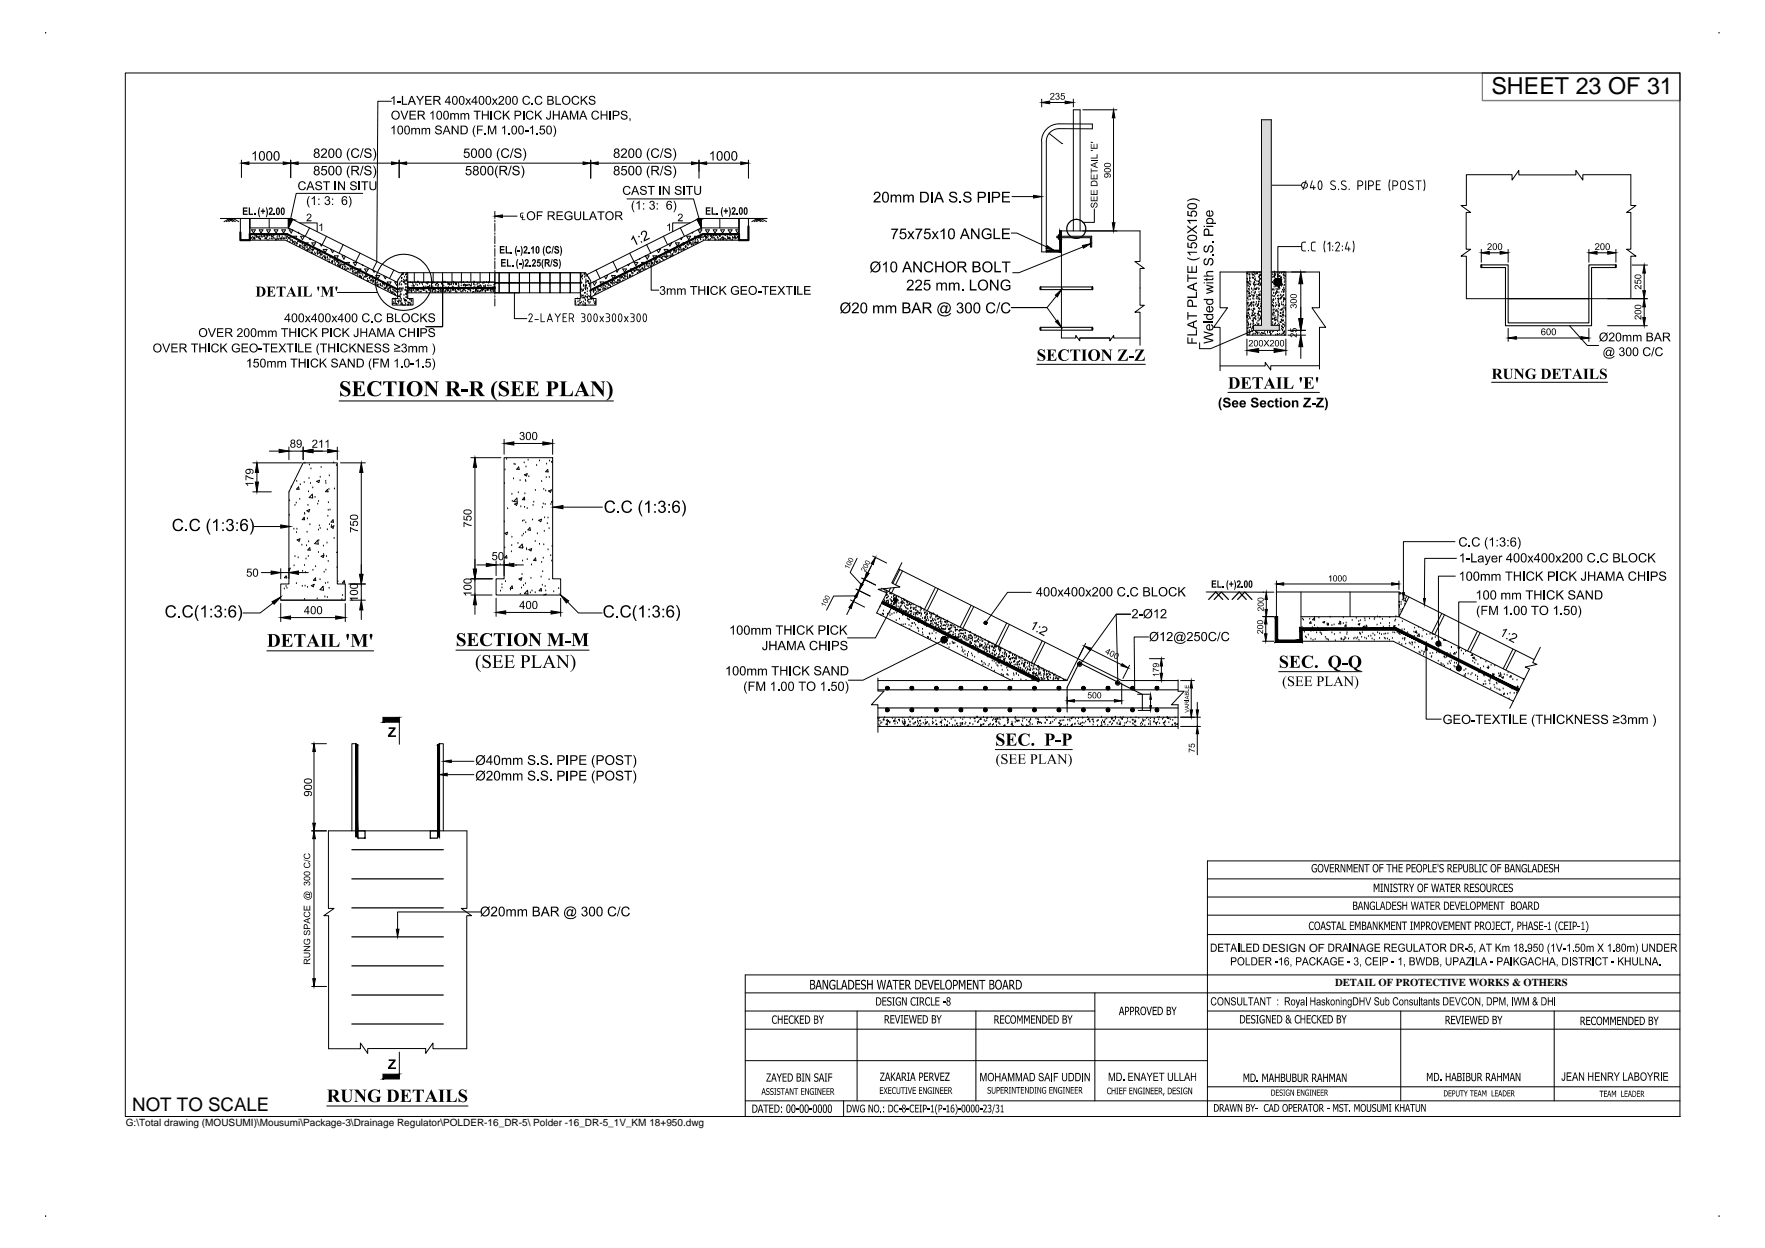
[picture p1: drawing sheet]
<svg xmlns="http://www.w3.org/2000/svg" width="420mm" height="297mm" viewBox="0 0 420 297" stroke-linecap="round" stroke-linejoin="round" font-family="sans-serif">
<defs><g id="words">
<text font-size="5.6" x="355" y="22.5">SHEET 23 OF 31</text>
<text font-size="4.5" x="31.5" y="264.5">NOT TO SCALE</text>
<text font-size="2.7" x="300.6" y="226.5">DESIGN OF</text>
<text font-size="2.5" x="317.8" y="234.8">DETAIL OF PROTECTIVE WORKS &amp; OTHERS</text>
<text font-size="2.4" x="30" y="268">G:\Total drawing (MOUSUMI)\Mousumi\Package-3\Drainage Regulator\POLDER-16_DR-5\ Polder -16_DR-5_1V_KM 18+950.dwg</text>
</g></defs>
<!-- layer: line -->
<g fill="none" stroke="#000" stroke-width=".24">
<path d="M93.2 24.1h-3.3l-.2 38.1M247.9 33.6a4.2 4.2 0 0 1 4.2-4.1h7.9v1.2l-7.9-.1a3 3 0 0 0-3 3M248 33.7v26.3h1.1v-26.3M249.8 31.8l3.2 2.4M300.3 28.5h2.3v48.9h1.9v1.2h-6.1v-1.2h1.9zM52.4 52h16.8M54.1 52l1.4 .8M54.6 52l-1.3 .8M54.7 52l1.3 .8M55.2 52l-1.3 .8M55.5 52l1.3 .8M55.7 52l-1.3 .8"/>
<path d="M57.2 52h2.3v5.2h-2.3zM59.5 52v5.2h8.4l26.7 13.3M59.5 54.2h9.2M59.5 56.1h.1M59.5 56.2h.1M59.5 57h.1M59.7 56.7h.1M59.8 56.7h.1M59.9 54.7h.9l-.4 .8zM60.1 56.5h.1M60.2 57.1h.1M60.4 56.7h.1"/>
<path d="M60.4 56.8h.1M60.6 56.6h.1M60.6 57h.1M60.6 56.1h.1M60.7 57h.1M60.9 56.2h.1M61 56.6h.1M61.1 56.3h.1M61.1 56.4h.1M61.3 56.5h.1M61.5 56.7h.1M61.6 56.5h.1"/>
<path d="M61.7 54.7h.9l-.5 .8zM61.8 56.8h.1M61.8 56.4h.1M61.9 56h.1M61.9 56.9h.1M62 57.1h.1M62 57h.1M62.2 56.4h.1M62.3 56.2h.1M62.4 56.5h.1M62.8 56.3h.1M62.9 56.3h.1"/>
<path d="M63 56.3h.1M63.1 56h.1M63.1 56.9h.1M63.2 56.8h.1M63.3 56.7h.1M63.4 56.2h.1M63.4 57h.1M63.4 56.8h.1M63.5 54.7h.9l-.5 .8zM63.7 56.4h.1M63.7 56.2h.1M63.8 57.2h.1"/>
<path d="M64 56.1h.1M64.1 52v2.2M64.2 56h.1M64.2 56.9h.1M64.2 56.1h.1M64.6 56.1h.1M64.6 56.8h.1M64.7 56.3h.1M64.8 56.4h.1M64.8 56.9h.1M65.1 56.2h.1M65.1 56.7h.1"/>
<path d="M65.2 56h.1M65.3 54.7h.9l-.5 .8zM65.4 56.8h.1M65.6 57.2h.1M65.6 57.1h.1M65.9 57.1h.1M66 56.4h.1M66 56.8h.1M66.1 56h.1M66.2 56.9h.1M66.2 57h.1M66.5 56.2h.1"/>
<path d="M66.5 56.4h.1M66.6 56.8h.1M66.8 57h.1M66.9 56.8h.1M67 56.9h.1M67.1 56.9h.1M67.1 54.7h.9l-.5 .8zM67.2 56.4h.1M67.4 56.8h.1M67.4 56.9h.1M67.6 56.9h.1M67.8 56.8h.1"/>
<path d="M67.9 56.2h.1M68.1 56.8h.1M68.3 56.8h.1M68.3 56.4h.1M68.4 56.4h.1M68.4 57.2h.1M68.7 56.7h.1M68.7 52v2.2v-2.2M68.7 54.2l25.9 13M68.8 56.8h.1M68.9 56.8h.1M69 57.7h.1"/>
<path d="M69 56.9h.1M69.2 57.2h.1M69.2 52l25.8 12.9h44.4l1.2 1.9v4.2h1.3v1.6h-3.1M69.2 56.7h.1M69.3 57.3h.1M69.5 57.2h.1M69.6 54.7h-.7l.4 .8 .4-.7M69.7 57.8h.1M69.7 57.4h.1M69.7 57.7h.1M69.7 52.2l-1 2M69.9 57.7h.1"/>
<path d="M69.9 56.5l-.1-.3h.8l-.2 .5M70.1 58.1h.1M70.2 57.6h.1M70.2 58.1h.1M70.3 57.7h.1M70.6 57.9h.1M70.6 58.5h.1M70.7 58.1h.1M70.8 58.1h.1M70.9 57.6h.1M71.1 55.5h.1M71.1 57.5h.1"/>
<path d="M71.1 55.4v.1M71.3 58.7h.1M71.3 57.6h.1M71.4 58.5h.1M71.4 53.1h4.1v2M71.5 57.7h.1M71.5 58.6h.1M71.6 57.8h.1M71.6 56.2h.9l-.5 .8zM71.9 58.6h.1M72 58.1h.1M72 57.9h.1"/>
<path d="M72 58.9h.1M72.1 58.1h.1M72.3 59h.1M72.4 58.5h.1M72.5 58.6h.1M72.5 57.8h.8l-.2 .3M72.5 58.5h.1M72.5 59.2h.1M72.6 59.3h.1M72.7 58.5h.1M72.8 58.5h.1M72.9 59.7h.1"/>
<path d="M72.9 58.9h.1M73.1 58.4h.1M73.1 58.9h.1M73.1 59.8h.1M73.1 59.6h.1M73.2 59.6h.1M73.3 59.4h.1M73.4 59.5h.1M73.5 59.6h.1M73.6 56.7l.2 .3 .1-.2M73.7 59h.1M73.7 54.2l-1 2"/>
<path d="M73.8 59.3h.1M73.8 59.8h.1M73.9 59.2h.1M74.1 59.5h.1M74.2 57.8h.9l-.4 .8zM74.4 59.7h.1M74.4 59.5h.1M74.6 59.6h.1M74.7 59.4h.1M75.6 59.7h.1M75.6 59.8h.1M75.6 59.4h.5l-.2 .1"/>
<path d="M75.7 59.9h.1M76.9 59.4h.9l-.4 .7zM77.7 56.2l-1.2 2.4-.4-.6M78.9 59.4h-.2l.5 .7 .2-.5M81.7 58.2l-1 2.1M86.3 46h-15.8l-1.3 6M117.8 50.3v1.7M117.8 52.4v.4M117.8 53.2v1.8M117.8 55.4v.4M117.8 56.1v1.9M117.8 58.4v.4"/>
<path d="M117.8 59.2v1.8M149.3 47.3h15.8l1.3 4.7M153.9 58.2l1 2.1M156.7 59.4h.5l-.5 .7-.3-.6M157.9 56.2l1 2M158.1 59.4h.9l-.4 .7zM159.1 59.9h.1M159.2 59.8h.1M159.2 59.9h.1M159.4 59.9h.1M159.8 59.8h.1M159.8 57.8h.1l-.4 .8-.3-.5"/>
<path d="M159.9 59.4h.1M160.3 59.3h.1M160.3 59.7h.1M160.5 59.5h.1M160.6 59.7h.1M160.6 59.5h.1M160.8 57.8h.9l-.5 .8zM160.9 59.7h.1M161 59.9h.1M161.1 59.5h.1M161.5 59.3h.1M161.5 59.6h.1"/>
<path d="M161.7 58.9h.1M161.8 59.5h.1M161.9 59h.1M162 59.1h.1M162 54.2l.9 2M162.1 58.9h.1M162.1 59.7h.1M162.1 59.5h.1M162.2 58.3h.1M162.3 58.3h.1M162.3 59.5h.1M162.5 56.5l-.3 .5-.2-.3"/>
<path d="M162.5 59.5h.1M162.6 58.3h.1M162.7 58.4h.1M162.7 59.3h.1M162.8 59.4h.1M162.8 58.2h.1M162.9 58.2h.1M163 59.4h.1M163.1 58.9h.1M163.1 57.8h-.5l.1 .2M163.2 58h.1M163.2 58.9h.1"/>
<path d="M163.2 58.6h.1M163.3 59h.1M163.3 58.7h.1M163.5 56.2h.9l-.5 .8zM163.6 58.1h.1M163.6 58.3h.1M163.7 59.1h.1M163.8 58.1h.1M163.8 57.5h.1M163.9 58.4h.1M164.1 57.8h.1M164.2 58.1h.1"/>
<path d="M164.2 53.1h-4.1v2M164.3 57.9h.1M164.4 57.9h.1M164.5 58.3h.1M164.6 57.2h.1M164.6 58.3h.1M164.7 58h.1M165 57.5h.1M165 58.4h.1M165 58h.1M165 58.3h.1M165 57h.1"/>
<path d="M165 55.2l-.2 .3-.1-.2M165.1 57.1h.1M165.3 57.9h.1M165.3 56.7h.1M165.5 57.5h.1M165.5 57.8h.1M165.6 56.7h.1M165.6 57.1h.1M165.6 57.9h.1M165.7 57.9h.1M165.8 56.7h.1M165.9 57.9h.1"/>
<path d="M165.9 52.2l1 2M166 57.8h.1M166 57.9h.1M166 57.2h.1M166.1 56.6h.1M166.1 56.7h.1M166.1 56.3l-.8-.1 .2 .4M166.2 57.5h.1M166.2 57.8h.1M166.2 54.7h.9l-.5 .8zM166.3 56.6h.1M166.4 56.7h.1"/>
<path d="M166.4 52l-26.7 13.4M166.4 52h9.5M166.6 56.6h.1M166.7 56.2h.1M166.7 57.1h.1M166.7 56.6h.1M166.7 56.7h.1M166.8 57.1h.1M166.9 54.2l-26.3 13.2M166.9 54.2h9M166.9 52v2.2M167 56.5h.1"/>
<path d="M167.1 56.1h.1M167.2 55.8h.1M167.3 56.6h.1M167.4 56.5h.1M167.4 57.2h.1M167.7 56.2h.1M167.8 56.3h.1M167.9 56.1h.1M167.9 57h.1M168 56.4h.1M168 56.6h.1M168 54.7h.9l-.5 .8z"/>
<path d="M168.1 56.7h.1M168.2 56.4h.1M168.4 55.8h.1M168.5 56.6h.1M168.5 56.1h.1M168.6 56.3h.1M168.6 57.1h.1M168.7 57.2h.1M168.8 57.2h.1M169 55.9h.1M169.1 56.1h.1M169.1 57h.1"/>
<path d="M169.1 55.9h.1M169.1 56.3h.1M169.4 56.6h.1M169.4 56.2h.1M169.5 56.3h.1M169.5 56.7h.1M169.7 56.6h.1M169.8 56.2h.1M169.8 54.7h.9l-.5 .8zM169.9 56.1h.1M170 56.7h.1M170.2 56.1h.1"/>
<path d="M170.2 57.2h.1M170.3 57h.1M170.4 56.1h.1M170.4 57.1h.1M170.6 56.1h.1M170.8 56.6h.1M170.8 55.9h.1M170.9 56.7h.1M171 56h.1M171 57.2h.1M171.3 56.1h.1M171.3 56.3h.1"/>
<path d="M171.4 52v2.2M171.4 57.1h.1M171.4 56.4h.1M171.4 56.1h.1M171.5 57h.1M171.6 55.9h.1M171.6 54.7h.9l-.5 .8zM171.6 57.2h.1M171.8 56.7h.1M171.8 55.9h.1M172 56.6h.1M172 57h.1"/>
<path d="M172.2 56.6h.1M172.2 55.9h.1M172.2 57.1h.1M172.2 57h.1M172.3 56.7h.1M172.6 57h.1M172.6 56.1h.1M172.7 56.1h.1M172.7 55.9h.1M172.7 56h.1M172.8 55.8h.1M173 55.8h.1"/>
<path d="M173 57.2h.1M173.1 56.3h.1M173.2 56.5h.1M173.2 56.9h.1M173.3 54.7h1l-.5 .8zM173.4 56.9h.1M173.6 56.6h.1M173.6 56.7h.1M173.6 56.8h.1M173.7 56.7h.1M173.8 56.1h.1M173.8 57h.1"/>
<path d="M173.8 56.8h.1M174 57.2h.1M174.1 56.1h.1M174.4 56.5h.1M174.4 56.7h.1M174.4 57.2h.1M174.5 55.9h.1M174.7 56.7h.1M174.9 56.6h.1M174.9 56.4h.1M174.9 56.1h.1M175 56.9h.1"/>
<path d="M175 56.7h.1M175 56.4h.1M175.1 56.7h.1M175.4 56.8h.1M175.4 56h.1M175.5 56.5h.1M175.6 56.6h.1M175.8 57.2h.1M175.8 56.5h.1M175.9 52v5.2h-8.2l-27.1 13.5M175.9 52h2.3v5.2h-2.3zM175.9 54.7h-.7l.4 .8 .3-.6"/>
<path d="M175.9 55.7h-8.6l-26.7 13.4M178.2 52h-2.3h6.7M179.8 52l1.3 .8M180.3 52l-1.3 .8M180.3 52l1.4 .8M180.8 52l-1.3 .8M181.1 52l1.4 .8M181.4 52l-1.3 .8M255.5 55v-28.9h1.6v28.9M302.6 44.1h7.1M349.1 41.6h10.8v1.3l1.7-2.3v1h13.5v-1l1.7 2.3v-1.3h11.4v7.3h1.3l-2.3 1.7h1v8.7h-1l2.3 1.7h-1.3v10.1h-39.1v-10.1h-1.3l2.3-1.7h-1.1v-8.7h1.1l-2.3-1.7h1.3zM74.1 60.2h.1"/>
<path d="M74.2 60.3h.1M74.2 60.2h.1M74.3 60.3h.1M74.7 60.6h.1M74.9 60.2h.1M75.1 60.5h.1M75.5 60.2h.1M75.6 60.6h.1M75.6 60.3h.1M75.7 60.4h.1M76 60.4h.1M76.1 60.3h.1"/>
<path d="M76.1 60.1h.1M76.2 61h.1M76.3 60.3h.1M76.3 60.7h.1M76.5 60.6h.1M76.6 60.7h.1M76.7 60.6h.1M76.7 61.4h.1M76.9 61.1h.1M77.2 61.3h.1M77.3 61h.1M77.4 61.9h.1"/>
<path d="M77.4 61.4h.1M77.4 61.5h.1M77.5 61.6h.1M77.6 61.4h.1M77.9 61.9h.1M78 61.4h.1M78 61.3h.1M78.1 61.8h.1M78.3 62.4h.1M78.3 62.3h.1M78.4 62.4h.1M78.5 61.9h.1"/>
<path d="M78.6 61.2h.1M78.6 61.3h.1M78.7 60.9h.1M78.8 61.4h.1M79 62.3h.1M79 62.4h.1M79.1 62.2h.1M79.1 62.5h.1M79.2 62.3h.1M79.2 61.5h.1M79.5 61.8h.1M79.6 62.2h.1"/>
<path d="M79.7 61.9h.1M79.7 61.8h.1M79.7 62.7h.1M79.8 62h.1M79.8 63h.1M80 61.6l-.4-.7h.9l-.4 .7M80.2 62.2h.1M80.2 62.4h.1M80.3 62.2h.1M80.3 63.1h.1M80.3 69.6h9.6M80.4 62.4h.1"/>
<path d="M80.4 62.1h.1M80.5 62.5h.1M80.6 63.3h.1M80.6 62.8h.1M80.7 62.8h.1M80.7 63.5h.1M80.8 63.3h.1M80.9 62.7h.1M80.9 63.6h.1M81 63.5h.1M81.1 63.2h.1M81.2 63.2h.1"/>
<path d="M81.2 63h.1M81.5 63.6h.1M81.6 63.1h.1M81.6 63.9h.1M81.6 63.7h.1M81.8 63.1h.1M82 64.1h.1M82 63.1h.1M82 60.9h-.6l.5 .8 .3-.7M82.1 63.5h.1M82.2 64.2h.1M82.3 63.6h.1"/>
<path d="M82.5 64.2h.1M82.5 62.8l-.2-.3h.9l-.3 .5M82.7 63.9h.1M82.8 64.1h.1M83 64.1h.1M83.3 64.4h.1M83.3 63.6h.1M83.4 64.1h.1M83.6 64h.1M83.8 64.1h.1M83.9 63.9h.1M83.9 64.7h.1"/>
<path d="M83.9 64.1h.1M83.9 64.8h.1M84 64h.1M84.1 65.1h.1M84.1 64.7h.1M84.1 62.5h.9l-.4 .7zM84.3 64.5h.1M84.4 65.1h.1M84.5 64.3h.1M84.6 65.2h.1M84.7 64.9h.1M84.8 65.2h.1"/>
<path d="M84.8 65h.1M85 65h.1M85 64.1l.9-.1-.2 .4M85.1 64.7h.1M85.2 65.6h.1M85.2 65.3h.1M85.3 65h.1M85.3 64.7h.1M85.5 64.7h.1M85.6 65h.1M85.6 65.8h.1M85.7 65.8h.1"/>
<path d="M85.7 65.2h.1M85.7 66.1h.1M85.7 60.3l-1 1.9M85.8 65.9h.1M86 66.1h.1M86.1 66.2h.1M86.2 65.2h.1M86.2 63l.1 .2 .1-.1M86.3 65.6h.1M86.5 66.3h.1M86.7 66h.1M86.8 64h.9l-.5 .8z"/>
<path d="M86.9 65.9h.1M86.9 66h.1M87.1 65.8h.1M87.1 65.4h.1M87.2 65.9h.1M87.3 65.9h.1M87.4 66.9h.1M87.4 65.8h.1M87.5 66.5h.1M87.6 67h.1M87.7 67h.1M87.9 66.3h.1"/>
<path d="M87.9 66.2h.1M88 66.3h.1M88 65.6h.6l-.1 .2M88.1 66h.1M88.1 66.9h.1M88.3 66.9h.1M88.4 66.6h.1M88.5 66.9h.1M88.7 66.4h.1M88.8 67.3h.1M88.8 66.9h.1M88.8 67h.1"/>
<path d="M88.9 66.8h.1M88.9 67.1h.1M89 67h.1M89.3 67.5h.1M89.3 66.9h.1M89.3 67.7h.1M89.5 65.6h.9l-.5 .8zM89.5 66.7h.1M89.7 67.5h.1M89.7 67.9h.1M89.7 62.2l-.9 2.1 .3 .5 .1-.3M89.8 68h.1"/>
<path d="M89.9 67.3h.1M89.9 67.9h.1M89.9 68.1h.1M90.2 67.8h.1M90.2 68.3h.1M90.5 67.8h.1M90.5 67.7h.1M90.6 68h.1M90.7 68.1h.1M91.1 68.2h.1M91.1 67.5h.1M91.1 67.1l.2 .1"/>
<path d="M91.1 67.7h.1M91.2 67.6h.1M91.3 67.7h.1M91.3 65.6l.4 .8 .3-.5M91.4 68.6h.1M91.5 68.8h.1M91.6 67.9h.1M91.7 68.6h.1M91.8 68.8h.1M92 68h.1M92 68.3h.1M92.1 68.7h.1"/>
<path d="M92.1 68.4h.1M92.1 68.1h.1M92.3 68.1h.1M92.3 69.1h.1M92.4 69h.1M92.5 68.8h.1M92.5 69.2h.1M92.6 67.9l-.4-.8h.9l-.4 .8M92.7 68.6h.1M92.9 68.6h.1M92.9 69.4h.1M92.9 69.2h.1"/>
<path d="M93 69.3h.1M93.2 69.7h.1M93.3 68.6h.1M93.4 69.7h.1M93.4 69.6h.1M93.4 72.4h.1M93.5 69h.1M93.5 69.8h.1M93.7 69.1h.1M93.7 71.2h.1M93.8 69.7h.1M93.8 72h.1"/>
<path d="M93.8 64.3l-1.1 2M93.8 72.1v.2zM93.8 70h.1M93.9 69.2h.1M93.9 70.1h.1M94 71.4h.1M94.1 70.2h.1M94.1 69.4h.1M94.1 72h.1M94.2 71.2h.1M94.2 72.2h.2zM94.2 71.6h.1"/>
<path d="M94.3 72.5h.1M94.3 69.6h.1M94.4 67.1h-.4l.4 .8 .2-.4M94.5 72.5h.1M94.6 69.6h.1M94.6 69.7h.1M94.6 70.5h.1M94.6 68.8h.1M94.6 71.7l.3-.2v.3zM94.8 66.6h.1M94.8 70.5h.2zM94.9 68.7v.1h-.2z"/>
<path d="M94.9 72.2h.1M94.9 69.5h.1M95 71.3h.1M95 67.9h.1M95 68.7h.1M95.1 70.6l.1-.1v.1zM95.1 67.6h.1M95.2 69.1h.1M95.2 68.7h.1M95.2 71.7h.1M95.2 67.3h.1M95.2 70.3h.1"/>
<path d="M95.3 69.6h.1M95.4 71h.1M95.4 71.8h.1M95.4 70.2h.1M95.4 68.8l.2-.1zM95.4 68.6h.1M95.4 69.4h.1M95.4 70.1h.1M95.5 67.8h.1M95.5 72.1h.1M95.5 71.6h.1M95.5 67h.1"/>
<path d="M95.5 71.3h.1M95.5 72.3l-.1 .1zM95.6 65.5h.1M95.6 66.2h.1M95.6 66.4h.1M95.6 67.8h.1M95.7 66.9h.1M95.7 66.2h.1M95.7 69.2h.1M95.7 72.3h.1M95.8 72.5h.1M95.8 65.3l.1-.1 .1 .2z"/>
<path d="M95.9 64.9l-1.3 1.9v4.2h-1.2v1.6h3.1M95.9 68.6h.1M95.9 68.8h.1M96 67h.1zM96 65.1h.1M96.1 66.7h.1M96.1 71.2h.1M96.1 67.2l.2-.2v.2zM96.2 70.3h.1M96.3 66.9h.1M96.3 71.3h.1M96.3 71.5l.1-.1v.2z"/>
<path d="M96.3 66h.1M96.4 67.6h.1M96.4 72h.1M96.4 69.1h.1M96.5 68.9l.1-.1v.2zM96.5 72.4h.1M96.5 67.7h.1M96.5 65.5h.1M96.5 68.5h.1M96.5 71.5h.1M96.5 65.3l.2-.1zM96.6 71.6h.1"/>
<path d="M96.6 70h.1M96.6 70.8h.1M96.6 67h.1M96.7 69.2h.1M96.7 67.7h.1M96.7 68.5h.1M96.7 70.1h.1M96.8 66.5v.2h-.2zM96.8 66.9h.1M96.8 70.2h.1M96.8 71.6h.1M96.8 66.1h.1"/>
<path d="M96.8 69.4h.1M96.8 70.8l.1-.2zM96.8 69.7h.2l-.1 .1zM96.8 65.2h.1M96.9 65.9h.1M96.9 66.4h.1M96.9 65h.1M97.1 67.2h20.7h-20.7v1.4h20.7h-20.7M97.1 71h.1M97.1 72.6h.1M97.1 64.9v6.1h1.2v1.6h-2.4M97.1 69.7h26.5"/>
<path d="M97.1 69.2l-.2 .2h.2M97.1 68.7h.1M97.1 67.2h.1M97.1 72h.1M97.1 69.3h.1M97.2 72.4l.1 .2zM97.3 69.1h.1M97.3 68.5h.1M97.4 69.6h.1M97.4 71.9v.3l-.2-.1zM97.5 69.1h.1M97.5 71.4h.1"/>
<path d="M97.6 72.4h.2v.1zM97.7 67.3h.1M97.8 69.2h.1M97.8 72.3h.1M97.8 71.5h.1M97.9 69h.1M97.9 68.7h.1M97.9 69.5h.1M97.9 71.8h.1M97.9 71.3h.1M98 69.2h.1M98 69.6h.1"/>
<path d="M98 71.7h.1M98.1 69.1h.1M98.1 68.1h.1M98.2 67.4h.1M98.4 69.2h.1M98.4 67.8h.1M98.4 68h.2l-.1 .1zM98.5 69.1h.1M98.5 68.6h.1M98.6 64.9v2.3M98.7 68.6h.1M98.7 69.6h.1"/>
<path d="M98.8 68.7h.1M99 69.1h.1M99 67.7h.1M99 67.3h.1M99 68.7h.1M99 69.5h.1M99.2 69.1h.1M99.3 69h.1M99.3 69.1h.1M99.3 68h.1M99.4 69.2h.1M99.4 67.2h.1"/>
<path d="M99.5 69.1h.1M99.6 69h.1M99.6 67.2h.1M99.7 69.1h.1M99.8 69.5h.1M99.9 67.6h.1M100.1 69.6h.1M100.2 68.9h.1M100.2 68.6h.1M100.3 69.5h.1M100.3 67.4h.1M100.4 68.9h.1"/>
<path d="M100.4 67.3l.2-.1-.1 .2zM100.6 67.8h.1M100.7 69h.1M100.7 68.7h.1M100.7 68.8h.1M100.8 68.8h.1M100.8 68.3h.1M100.8 69.1h.1M100.9 69.1h.1M100.9 64.9v2.3M100.9 68.3h.1M101.1 69.1h.1"/>
<path d="M101.4 68.8h.1M101.4 68.3h.1M101.4 68.6h.1M101.4 67.4h.1M101.5 69.5h.1M101.5 69.6h.1M101.5 67.4h.1M101.6 68.7h.1M101.6 69.7h.1M101.8 68.4h.1M101.8 67.7h.1M101.8 68.2h.2z"/>
<path d="M102 68.7h.1M102 69.1h.1M102 67.3h.1M102.1 69h.1M102.3 69.1h.1M102.3 68.2h.1M102.3 68.1h.1M102.5 68.8h.1M102.6 68.6h.1M102.6 69.5h.1M102.8 68.6h.1M102.9 67.5h.1"/>
<path d="M102.9 69.1h.1M102.9 67.2h.1M102.9 69.6h.1M103 69.2h.1M103 67.5h.1M103 68.3h.1M103.1 64.9v2.3M103.2 69h.1M103.4 69.6h.1M103.4 69h.1M103.5 67.2l-.1 .1zM103.6 69.7h.1"/>
<path d="M103.7 69.1h.1M103.7 67.9h.1M103.8 68.6h.1M103.8 69.4h.1M103.8 68h.1M103.9 67.5l.1-.1zM104.1 67.5h.1M104.2 69.6h.1M104.3 68.8h.1M104.3 67.3h.1M104.3 68.1h.1M104.3 68.4h.1"/>
<path d="M104.3 69h.1M104.3 69.6h.1M104.4 67.9h.1M104.4 69.5h.1M104.7 69.2h.1M104.8 69.5h.1M104.8 69h.1M104.9 68.6h.1M105 69.4h.1M105.1 69.1h.1M105.1 67.6h.1M105.2 69.6h.1"/>
<path d="M105.2 67.3l.1 .2h-.2zM105.3 68.4l.1-.1v.2zM105.3 67.7h.1M105.4 66v11.7h-4M105.4 68v9.7h-4M105.4 68.7v9h-4M105.4 69.3v8.4h-4M105.4 64.9v2.3M105.4 69.4h.1M105.4 67.6h.1M105.4 67.9h.1M105.5 67.2h.1"/>
<path d="M105.6 69h.1M105.6 69.4h.1M105.6 68.1h.1M105.7 69.6h.1M105.9 67.2h.1M105.9 67.2h.2M106 69.3h.1M106.1 68.8h.1M106.1 68.6h.1M106.1 69.4h.1M106.2 68.5h.1M106.2 69h.1"/>
<path d="M106.5 69.1h.1M106.5 67.4h.1M106.5 69.2h.1M106.6 69.3h.1M106.6 69.2h.1M106.7 67.7h.1M106.7 67.6h.1M106.7 69h.1M106.8 68.4h.1M106.8 67.6h.1M106.8 69.2h.1M106.9 67.5l.1 .1z"/>
<path d="M107 69.7h.1M107 67.9h.1M107.1 69.6h.1M107.2 69.1h.1M107.3 67.7l.2-.1-.1 .1zM107.3 69.4h.1M107.4 67.5h.1M107.6 64.9v2.3M107.6 69h.1M107.7 68.3h.1M107.8 69.1h.1M107.9 69.1h.1"/>
<path d="M107.9 68.8h.1M107.9 69h.1M107.9 67.6h.1M107.9 68.4h.1M107.9 67.2h.1M107.9 68.9h.1M107.9 67.7h.1M108.1 69.1h.1M108.3 67.4h.1M108.4 69.3h.1M108.4 69h.1M108.4 67.7h.1"/>
<path d="M108.4 67.5l.3-.1v.2zM108.5 69.4h.1M108.5 69.6h.1M108.5 67.7l.2-.1v.1zM108.8 69.7h.1M109 68.9h.1M109 69h.1M109.1 68.9h.1M109.1 68.2h.1M109.1 67.5h.1M109.2 68.1h.1M109.2 67.7h.1"/>
<path d="M109.2 69.1h.1M109.3 68.9h.1M109.4 68.5h.1M109.6 68.8h.1M109.7 69.4h.1M109.7 68.8h.1M109.8 67.2h.1M109.8 68h.1M109.8 67.4h.1M109.8 64.9v2.3M109.9 69.6h.1M110.1 69.3h.1"/>
<path d="M110.2 69.4h.1M110.3 68.9h.1M110.3 68.8h.1M110.3 67.9l.1-.2v.2zM110.3 67.2h.1M110.3 68h.1M110.4 69h.1M110.5 68.7h.1M110.5 67.8h.1M110.6 69.1h.1M110.7 67.9h.1M110.7 67.8h.2z"/>
<path d="M110.8 68.3h.1M110.9 69.4h.1M110.9 68.7h.1M111.2 67.7v.3h-.2zM111.2 67.2h.1M111.3 69.6h.1M111.4 68.9h.1M111.4 68.6h.1M111.5 68.9h.1M111.6 69h.1M111.6 67.9h.1M111.7 68.6h.1"/>
<path d="M111.8 67.9h.1M111.8 69h.1M112 69.3h.1M112 68l.1-.1v.1zM112 69.1h.1M112.1 64.9v2.3M112.2 68h.1M112.2 67.7h.1M112.5 69.7h.1M112.6 68.9h.1M112.7 69.6h.1M112.8 67.7h.1"/>
<path d="M112.8 68.5h.1M112.8 67.6h.1M112.8 67.2h.1M112.9 68.6h.1M113.1 69.6h.1M113.1 68.5h.1M113.1 67.9h.1M113.2 69.3h.1M113.2 69h.1M113.3 69.5h.1M113.3 68.9h.1M113.4 69.1h.1"/>
<path d="M113.6 67.8h.1M113.7 69.5h.1M113.7 67.5h.1M113.7 68.2l.1-.2v.2zM113.7 69.3h.1M113.7 68.1l.1 .3-.2-.1zM113.8 68.8h.1M113.8 69.4h.1M114 68.3h.1M114 67.5h.1M114.1 69.6h.1M114.2 68h.1v.1z"/>
<path d="M114.3 69.4h.1M114.3 64.9v2.3M114.3 68h.1M114.4 69.3h.1M114.5 69.4h.1M114.6 68.3h.1M114.6 69h.1M114.8 69.1h.1M114.9 69.3h.1M114.9 68.9h.1M115 67.5h.1M115.1 68.9h.1"/>
<path d="M115.2 69h.1M115.2 68.2h.1M115.2 67.3h.1M115.3 67.4h.1M115.5 69.2h.1M115.5 69.6h.1M115.5 68.2l.1 .1h-.2zM115.6 69.3h.1M115.6 69.4h.1M115.6 68h.1M115.7 69.2h.1M115.8 67.2h.1"/>
<path d="M116 69h.1M116.1 69.1h.1M116.1 68h.1M116.1 68.8h.1M116.2 67.3l.2-.1zM116.2 69.1h.1M116.3 68.6h.1M116.4 67.3h.1M116.4 68h.1M116.4 67.2h.1M116.5 68.6h.1M116.5 64.9v2.3"/>
<path d="M116.7 69.1h.1M116.7 69.3h.1M116.9 68.1h.1M116.9 69.1h.1M116.9 69.6h.1M116.9 69h.1M117.1 68.5l.1-.2v.2zM117.3 69h.1M117.3 68.8h.1M117.4 69.4h.1M117.4 69h.1M117.5 69.4h.1"/>
<path d="M117.6 67.9h.1M117.6 68.2h.2zM117.6 69.1h.1M117.6 68.5h.1M117.7 67.8h.1M117.8 61.4v.4M117.8 62.1v1.9M117.8 64.4v.3M117.8 65.1v1.9M117.8 67.4v.3M117.8 68.1v1.9M117.8 70.4v.4"/>
<path d="M117.8 71.1v1.7M122.5 69.7v6.1h2.9M137 71.8h.1M137.1 72.2h.1M137.5 71.1h.1M137.6 71.9h.1M137.7 72.4l.1 .2zM137.9 71.7h.1M138 72.3h.1M138.1 71.5h.1M138.1 72h.1zM138.2 64.9v6.1h-1.3v1.6h2.5"/>
<path d="M138.2 68.3h.1M138.2 69.9h.1M138.2 66.9h.1M138.2 66.8h.1M138.2 67.5h.1M138.2 69.1h.1M138.2 68.5h.1M138.3 66h.1M138.3 65.2h.1M138.3 65.6h.1M138.4 67.4h.1M138.4 70.4h.1"/>
<path d="M138.4 65.9l.1-.1zM138.5 65.9h.1M138.5 68.9h.1M138.5 72h.1M138.5 67.2v.1zM138.5 70.8h.1M138.5 69.4h.1M138.6 71h.1M138.6 66.4h.1M138.7 65.7h.1M138.7 70.3l.1-.1zM138.8 72.4h.1"/>
<path d="M138.8 69v.1h-.1zM138.8 69h.1M138.9 68.1h.1M138.9 71.9h.1M138.9 67.9h.1M138.9 70.9h.1M139 65.2l.2-.2v.2zM139 68.2h.1M139.1 69.8h.1M139.1 70.8l.1 .1h-.2zM139.2 66h.1M139.2 68.6l.2-.1z"/>
<path d="M139.3 72.2h.1M139.3 65.5h.1M139.3 70.6h.1M139.3 71.4h.1M139.3 69.8h.1M139.3 72.4h.1M139.3 70.7h.1M139.4 68.2h.1M139.4 69h.1M139.4 71.5h.1M139.4 67.4h.1M139.4 72.6h.1"/>
<path d="M139.5 65.8h.1M139.5 66.6h.1M139.5 68h.1M139.5 66.9h.1M139.5 67.2h.1M139.5 68.5h.1M139.5 67.7l.1 .3h-.3zM139.6 70.7l.3-.2v.2zM139.8 68.8h.1M139.8 67.1h.1M139.8 70.1h.1M139.8 69.4h.1"/>
<path d="M139.8 65.5l-.1 .2h.2M139.8 66.8h.2zM139.9 71h.1M139.9 65.7h.1M139.9 68.7h.1M139.9 71.7h.1M140 71.4h.1M140 70.5h.1M140.1 67.5l.1-.2v.2zM140.1 71.3l.1-.1zM140.1 67.1h.1M140.2 66.2h.1"/>
<path d="M140.2 71.9h.1M140.2 72.2h.1M140.3 68.3h.1M140.3 67.6h.1M140.3 70.7h.1M140.4 67.9h.1M140.5 72h.1M140.5 71.2h.1M140.5 69.1l-.1 .2zM140.6 69.6h.1M140.6 70.4h.1M140.7 71h.1"/>
<path d="M140.7 71h.2M140.9 71h.1M140.9 71.3h.1M141.1 71h.1M141.2 69h.1M141.2 67.1h.8l-.5 .8-.3-.5M141.3 71.5h.1M141.3 69.5h.1M141.3 69.2h.1M141.3 69.6h.1M141.4 69.1h.1M141.4 72h.1"/>
<path d="M141.5 72.2h.2l-.1 .1zM141.5 70.2h.1M141.7 69.2h.1M141.7 71.8h.1M141.8 72.1h.1M141.8 69.9h.1M141.8 69.1h.1M141.9 64.3l1 2M142.1 69.6h.1M142.2 68.7h.1M142.3 69.1h.1M142.4 68.7h.1"/>
<path d="M142.4 69.5h.1M142.5 69.1h.1M142.6 69h.1M142.6 69.1h.1M142.7 69.2h.1M142.8 69.1h.1M142.9 69h.1M142.9 68.2h.1M143 69.1h.1M143 67.9h.1M143.1 68.5h.1M143.1 68h.1"/>
<path d="M143.3 67.8h.1M143.5 67.7l.2-.6h-.8l.3 .6M143.5 68.9h.1M143.5 67.8h.1M143.5 68.3h.1M143.6 68.6h.1M143.6 67.9h.1M143.7 67.7h.1M143.7 68.9h.1M143.8 68h.1M144 68.7h.1M144 68.8h.1"/>
<path d="M144.1 67.4h.1M144.1 68.8h.1M144.1 68.2h.1M144.1 67.3h.1M144.3 65.6h.3l-.4 .8-.3-.6M144.3 67.7h.1M144.4 67.5h.1M144.5 67.5h.1M144.5 67.6h.1M144.5 68.5h.1M144.7 67.7h.1M144.8 68.6h.1"/>
<path d="M144.9 67.9h.1M144.9 67.6h.1M145 67.9h.1M145.2 68h.1M145.3 67.3h.1M145.3 68.2h.1M145.3 68.3h.1M145.5 67.5h.1M145.5 67.3h.1M145.6 65.6h.9l-.5 .8zM145.7 67.5h.1M145.7 67.1h.1"/>
<path d="M145.8 66.9h.1M145.8 67.2h.1M145.9 67.7h.1M145.9 62.2l1 2.1M146.1 66.8h.1M146.1 67.4h.1M146.2 67.5h.1M146.2 66.9h.1M146.3 66.2h.1M146.5 66.4h.1M146.5 67.3h.1M146.5 66.2h.1"/>
<path d="M146.6 66.2h.1M146.6 66.3h.1M146.7 67.3h.1M146.9 66.1h.1M146.9 67.3h.1M147 66h.1M147.1 66.9h.1M147.1 66.7h.1M147.2 66.8h.1M147.3 67.3h.1M147.3 65.8h.1M147.3 64l-.4 .8-.2-.4"/>
<path d="M147.5 66.8h.1M147.5 66.1h.1M147.6 67.1h.1M147.6 66.4h.1M147.6 65.6l-.2 .1M147.6 66.9h.1M147.7 66.1h.1M148 66.2h.1M148 65.9h.1M148.1 66h.1M148.2 66h.1M148.2 66.9h.1"/>
<path d="M148.2 64h.9l-.4 .8zM148.4 66.3h.1M148.5 65.6h.1M148.5 66.4h.1M148.7 65.9h.1M148.7 65.8h.1M148.8 65.5h.1M148.8 66.4h.1M148.9 65.1h.1M149 65.9h.1M149 65.1h.1M149.3 65.1h.1"/>
<path d="M149.3 65.8h.1M149.3 66h.1M149.3 65.5h.1M149.4 66.2h.1M149.5 64.7h.1M149.7 64.6h.1M149.8 65.9h.1M149.8 62.8l-.2 .4-.2-.2M149.9 65.6h.1M149.9 66h.1M149.9 60.3l1 1.9M149.9 64.7h.1"/>
<path d="M149.9 65.5h.1M149.9 65.8h.1M150.1 64.6h.1M150.1 65.8h.1M150.1 65.7h.1M150.2 64.7h.1M150.3 64.7h.1M150.4 65.1h.1M150.5 64.2h.1M150.5 65.1h.1M150.5 65.7h.1M150.7 64.5h.1"/>
<path d="M150.7 65.1h.1M150.7 64h-.6l.1 .3M150.9 64.4h.1M150.9 64.5h.1M150.9 62.5h.9l-.4 .7zM151.1 64.7h.1M151.1 63.9h.1M151.3 64.4h.1M151.5 63.9h.1M151.6 64.3h.1M151.7 64.2h.1M151.7 64.4h.1"/>
<path d="M151.7 65h.1M151.8 65.1h.1M151.9 64.3h.1M152 64.7h.1M152.1 64.3h.1M152.1 63.5h.1M152.3 63.8h.1M152.3 64.6h.1M152.3 64.5h.1M152.4 61.5l-.2 .1M152.5 63.5h.1M152.5 64.3h.1"/>
<path d="M152.5 64.7h.1M152.7 63h.1M152.8 63.3h.1M152.8 64.2h.1M152.9 63.9h.1M152.9 63h.1M153 63.9h.1M153.1 64.2h.1M153.3 63h.1M153.4 64.1h.1M153.4 63.4h.1M153.4 62.9h.1"/>
<path d="M153.4 63.7h.1M153.4 62.7h.1M153.5 63.5h.1M153.5 62.6l.1-.1h-.9l.3 .4M153.6 60.9h.9l-.4 .8zM153.7 64.1h.1M153.8 63.1h.1M153.9 62.8h.1M153.9 62.9h.1M154 62.4h.1M154 63.3h.1M154.2 62.9h.1"/>
<path d="M154.2 63.5h.1M154.3 63.6h.1M154.4 62.3h.1M154.5 62.8h.1M154.5 62.9h.1M154.6 62.4h.1M154.7 62.2h.1M154.8 63.4h.1M154.8 62.3h.1M154.9 63.5h.1M155 61.9v7.2h1.8M155.1 62.4h.1"/>
<path d="M155.1 62.8h.1M155.2 63.3h.1M155.2 62.7h.1M155.3 62.8h.1M155.3 62.7h.1M155.6 63.1h.1M155.7 61.9h.1M155.7 62.7h.1M155.8 62.8h.1M155.8 62.2h.1M155.9 61.5h.1M156 62.4h.1"/>
<path d="M156 61.9h.1M156.1 61.4l.2-.5h-.9l.4 .6M156.1 61.9h.1M156.2 61.4h.1M156.3 61.6h.1M156.3 62.4h.1M156.3 61.7h.1M156.3 62.6h.1M156.5 62.3h.1M156.5 61.4h.1M156.6 62.5h.1M156.8 61.1h.1"/>
<path d="M156.9 61.1h.1M156.9 61.9h.1M156.9 62.5h.1M157 61.1h.1M157 61.3h.1M157.1 61.3h.1M157.2 62.2h.1M157.4 61.3h.1M157.4 61.5h.1M157.5 61.5h.1M157.7 61.7h.1M157.7 61.2h.1"/>
<path d="M157.8 61.9h.1M158 61.1h.1M158.1 61.9h.1M158.2 61.1h.1M158.3 60.7h.1M158.4 61.2h.1M158.4 61.3h.1M158.6 61.1h.1M158.6 60.6h.1M158.7 61.5h.1M158.7 60.6h.1M158.7 61.1h.1"/>
<path d="M158.8 61.1h.1M158.9 61.1h.1M159.2 60.2h.1M159.2 61.1h.1M159.2 60h.1M159.5 60.1h.1M159.5 61h.1M159.6 61.1h.1M159.6 60.3h.1M159.8 60.6h.1M159.8 61h.1M160.1 60.7h.1"/>
<path d="M160.1 60.9h.1M160.1 60.6h.1M160.2 60.8h.1M160.4 60.2h.1M160.6 60h.1M160.9 60.1h.1M161.4 60.3h.1M161.5 60.2h.1M296.8 75.3h.1M296.8 75.5l.2 .1h-.2M296.8 65l.1 .2M296.8 65.2h.1"/>
<path d="M296.8 64.7v15.1h9.3v-15.1M296.9 67.3h.1M296.9 76.4h.1M296.9 74.7h.1M296.9 66.4h.1M296.9 69.4h.1M296.9 72.3h.1M296.9 75.3h.1M296.9 78.2h.1M297 66.5h.1M297 67.3l.2-.2v.2zM297 79.6h.1z"/>
<path d="M297 79.1h.1M297 72.2h.1M297 71.1h.1M297 73.9h.1M297 76.8h.1M297 79.7h.1M297 66.9l-.1 .1zM297 69.4l.2-.1zM297 78.3h.1M297 72.6h.1M297 65.1h.1M297 68h.1"/>
<path d="M297 71h.1M297.1 76.8h.1M297.1 77.6h.1M297.1 78.9h.1M297.1 76h.1M297.1 68.1h.1M297.1 78h.1M297.1 67.5h.1M297.1 77.3l.2-.1v.1zM297.2 74.5h.1M297.2 75.3h.1M297.2 73.7h.1"/>
<path d="M297.2 74.7h.1M297.2 77.1h.1M297.3 72.2h.1M297.3 73h.1M297.3 73.9h.1M297.3 73.6h.1zM297.3 71.4h.1M297.3 65.4h.1M297.3 68.6l-.1 .2zM297.3 69.9l.2-.2v.2zM297.3 69.9h.1M297.3 70.7h.1"/>
<path d="M297.3 70.5h.1M297.3 73.5h.1M297.4 69.1h.1M297.4 69.7h.1M297.4 79.7h.1M297.4 75h.1M297.4 67.6h.1M297.4 68.3h.1M297.5 66.8h.1M297.5 66.4h.1M297.5 69.9h.1M297.5 72.8h.1"/>
<path d="M297.5 75.8h.1M297.5 78.7h.1M297.5 65.3h.1M297.5 66.1h.1M297.5 65.5h.1M297.5 75.5h.1M297.5 79.5h.1M297.5 67h.1M297.5 70.5l.1-.1 .1 .1zM297.5 77.9h.2zM297.5 67.7l.2-.1v.2zM297.6 66.4h.1"/>
<path d="M297.6 78.9l-.1 .2zM297.6 72.5l.2-.1v.2zM297.6 71.3h.1M297.6 67.8h.1M297.6 75.9h.1M297.7 77.4h.1M297.7 77.9h.1M297.8 67.2h.1M297.8 77.1h.1M297.8 72.3h.1M297.8 72l.2-.1-.1 .2zM297.8 73.8h.1"/>
<path d="M297.9 73h.1M297.9 68.8h.1M297.9 72.1l-.1 .1zM298 68.8h.1M298 69.6h.1M298 78.8h.1M298 70.2h.1M298 78.3h.1M298.1 65.2h.1M298.1 75v.2h-.2zM298.1 76.3l.1-.1zM298.1 65.5h.1"/>
<path d="M298.1 74.6h.1M298.1 74.7h.1M298.1 66h.2zM298.2 79h.1M298.2 79.7h.1M298.2 78.2h.1M298.2 70.4h.1M298.2 71.1h.1M298.3 76.6h.1M298.3 77.4h.1M298.3 72.7h.1M298.3 66.3h.1"/>
<path d="M298.3 69.2h.1M298.3 72.1h.1M298.3 75h.1M298.3 77.9h.1M298.3 73.8v.2h-.2zM298.3 75.9h.1M298.3 77.1h.1M298.3 65.3l.1 .2zM298.4 74.4h.1M298.4 75.1h.1M298.4 66.3h.1M298.4 76.2h.1"/>
<path d="M298.4 67.6h.1M298.4 70.7h.1M298.4 73.7h.1M298.4 76.6h.1M298.4 79.5h.1M298.4 70.3l.1-.1zM298.4 78.6l-10.2 4.4h-2.6v-1.4M298.4 73.6h.1M298.4 64.9h.1M298.4 67.8h.1M298.4 77.8v-.2l-.2 .2h.2M298.4 72h.1"/>
<path d="M298.4 72.8h.1M298.4 72.9h.1M298.4 77.1h.1M298.5 71.3h.1M298.5 72.1h.1M298.5 75.7l.1-.1v.1zM298.5 69.7h.1M298.5 70.5h.1M298.5 65.5h.1M298.5 67.2l.1-.2 .1 .2zM298.6 69h.1M298.6 68.7h.1"/>
<path d="M298.6 73.5h.1M298.6 67.4h.1M298.6 68.2h.1M298.6 67.9h.1M298.6 75.1h.1M298.6 66.6h.1M298.6 74.6l.2-.1zM298.7 65.1h.1M298.7 65.9h.1M298.7 73.7h.1M298.7 70h.1M298.8 79.6h.1"/>
<path d="M298.8 77.4h.1M298.8 69.5h.1M298.8 79.5h.1M298.8 66.4h.1M298.8 69.7h.1M298.8 72.6h.1M298.8 75.5h.1M298.8 77.4l.1-.1v.1M298.9 67.9h.1M298.9 66.8h.1M298.9 68.9l.1-.1v.1zM298.9 76h.1"/>
<path d="M298.9 78.9l.1-.1zM298.9 65.3h.1M298.9 75.3h.1M298.9 76.1h.1M298.9 68.6h.2zM299 72.4h.1M299.1 71.1h.1M299.1 72h.1M299.1 79.2l.1-.1v.1zM299.1 65l.2-.2v.2zM299.2 68.8h.1M299.2 67h.1"/>
<path d="M299.2 67.8h.1M299.2 76.9h.1M299.2 70.3h.1M299.2 72.9l.2-.1-.1 .2zM299.3 65.2h.1M299.3 70.5v.2h-.1zM299.3 79.6h.1M299.3 72.8h.1M299.3 74.8h.1M299.4 78.8h.1M299.4 77.3h.1M299.4 79.4h.1"/>
<path d="M299.5 76.5h.1M299.5 68.6h.1M299.5 71.2h.1M299.5 77.2l.1-.1zM299.5 74.9h.1M299.5 75.7h.1M299.5 72.7h.1M299.5 66.9h.2zM299.5 74.2h.1M299.5 75.2h.1M299.6 72.7h.1M299.6 73.4h.1"/>
<path d="M299.6 74.4h.1M299.6 71.9h.1M299.6 67.6h.1M299.6 66h.1M299.6 68.9h.1M299.6 74.8h.1M299.6 72.2l-.1 .2zM299.6 67.5v.2h-.1zM299.7 70.3h.1M299.7 71.1h.1M299.7 71h.1M299.7 77.2h.1"/>
<path d="M299.7 69.6h.1M299.7 70.2h.1M299.7 67.6h.1M299.7 70.5h.1M299.7 73.4h.1M299.7 76.3h.1M299.7 79.3h.1M299.7 68h.1M299.7 68.8h.1M299.7 65.5h.1M299.7 70.3l.2-.2 .1 .2zM299.7 71.2h.2z"/>
<path d="M299.8 67.3h.1M299.8 66.9h.1M299.8 76h.1M299.8 73.6h.1M299.8 65.7h.1M299.8 66.5h.1M299.8 66.1h.1M299.8 75.1h.1M299.9 65h.1M299.9 71.9h.1M299.9 70h.1M299.9 74l-.1 .1z"/>
<path d="M300 79.6h.1M300 65.5l-.1 .1zM300 75.5h.2zM300 67.7h.1M300 66.4h.1M300 72.9l.2-.2 .1 .3zM300 65.3l.2-.1zM300.1 67.9h.1M300.1 74.3h.1M300.1 76h.1M300.1 75.9l.2-.2zM300.2 73.5h.1"/>
<path d="M300.2 66.5h.1M300.2 69.4h.1M300.2 72.4h.1M300.2 75.3h.1M300.3 70.2h.1M300.3 72.4h.1M300.3 64.7h-9.9v8.6h1.8l-3.3 4.6h1.5v10.3M300.3 67.2h.1M300.3 69.3h.1M300.3 79.3h.1M300.3 67.2l-.1 .1h.1M300.4 79.7l-.1 .1"/>
<path d="M300.4 79.7v.1M300.6 78.6h.1M300.6 79.4h.1M300.8 79.3l.1-.1v.1zM301.1 79.1h.1M301.2 79.6h.1M301.7 79.3h.1M301.7 79.1h.1M302.2 79.1l.2-.1-.1 .1zM302.3 79h.1M302.4 78.8h.1M302.4 79.5l.1-.2 .1 .2z"/>
<path d="M302.5 79.7h.1M302.6 64.7h11.5v8.6h-1.8l3.3 4.6h-1.5v10M302.6 71h.1M302.6 73.2h.1M302.6 73v.2M302.7 73.1l-.1 .2M302.7 65.7h.1M302.7 66.5h.1M302.7 75.7h.1M302.7 72.5h.1M302.7 73.1l-.1 .1M302.8 77.4l.1-.1z"/>
<path d="M302.8 72.7l.1-.2 .1 .2zM302.8 75.9l.2 .1v-.3l-.2 .2M302.8 71.5h.1M302.8 69h.1M302.8 67.2l.2-.1zM302.9 79.1h.1M302.9 70.5h.1M302.9 66.1h.1M302.9 69h.1M302.9 71.9h.1M302.9 74.9h.1M303 76.8h.1"/>
<path d="M303 67.3h.1M303 77.3h.1M303 65.4h.1M303 76h.1M303.1 74.5h.1M303.1 75.2h.1M303.1 73.9h.1M303.1 74.9h.1M303.1 73.7h.1M303.1 73.1h.1M303.1 71.4l.1-.1zM303.1 72.2h.1"/>
<path d="M303.1 73h.1M303.2 71.4h.1M303.2 69.8h.1M303.2 78.9h.1M303.2 71.3h.1M303.2 65.9l.1-.1zM303.2 69.9h.1M303.2 70.6h.1M303.2 68.9h.1M303.2 72.9h.1M303.3 69.1h.1M303.3 74.3l-.2 .1z"/>
<path d="M303.3 67.6h.1M303.3 68.3h.1M303.3 65.6h.1M303.3 74.7h.1M303.3 67.8h.1M303.3 66.8h.1M303.3 64.7h.1M303.3 75.7l.2-.1zM303.4 65.2h.1M303.4 66h.1M303.4 77.4h.1M303.4 65.5l.2-.1z"/>
<path d="M303.4 70.6h.1M303.5 65.7h.1M303.5 73.8h.1M303.5 77.2h.1M303.5 75.2h.1M303.6 66.4h.1M303.6 76.4h.1M303.6 76v.2h-.2zM303.6 67.5l-.1 .1zM303.6 73h.1M303.6 70.2h.1M303.6 71.2h.1"/>
<path d="M303.6 74.1h.1M303.6 77h.1M303.6 69.7h.2zM303.7 72.2h.1M303.7 79.8h.1M303.7 65.3h.1M303.7 68.3h.1M303.7 75.7h.1M303.8 68.8h.1M303.8 66.6h.1M303.8 66.9h.1M303.8 69.8h.1"/>
<path d="M303.8 72.7h.1M303.8 68h.1M303.8 68.1h.1M303.8 76.2h.1M303.9 74h.2zM303.9 73.8h.1M303.9 72.6h.1M303.9 69.2l.1 .2h-.2zM304.1 79.7h.1M304.1 69.7h.1M304.1 79.6h.1M304.1 69h.1"/>
<path d="M304.1 78.9h.1M304.1 70.5h.1M304.2 77.4h.1M304.2 76.3h.1M304.2 75.8h.1M304.2 76.6h.1M304.2 65.5h.1M304.2 75.5h.1M304.2 74.6h.1M304.2 79.5l-.1 .1zM304.2 68.1l.2-.1zM304.2 75.1h.1"/>
<path d="M304.2 65.4h.1M304.2 65.8h.1M304.2 68.8h.1M304.2 71.7h.1M304.2 65.6l.1 .2h-.2zM304.3 73.5h.1M304.3 74.3h.1M304.3 72.1h.1M304.3 75h.1M304.3 71l-.1 .1zM304.3 72.8h.1M304.3 71.3h.1"/>
<path d="M304.4 71.2h.1M304.4 72h.1M304.4 70.5h.1M304.4 67.1h.1M304.4 68h.1M304.4 77.1h.1M304.4 71.4h.1M304.4 68.9h.1M304.4 69.7h.1M304.4 72.9h.1M304.4 72.8l.2-.1v.1zM304.4 72.4l.2-.1z"/>
<path d="M304.5 68.2h.1M304.5 66.6h.1M304.5 67.4h.1M304.5 72.9h.1M304.5 67.8h.1M304.5 68.2l-.1 .2 .2 .1-.1-.2M304.6 65.8h.1M304.6 65.1h.1M304.6 79.6h.1M304.6 77.4h.1M304.7 68.7h.1M304.7 78.7h.1"/>
<path d="M304.7 71l.2-.1v.2zM304.7 65.8h.1M304.7 76.6h.2l-.1 .1zM304.7 75.4h.1M304.7 73.8h.1M304.7 66.4l.2-.1v.2zM304.8 74.6h.1M304.8 74.6l.1-.2zM304.8 66l.2-.1v.1zM304.9 71.2h.1M304.9 70.2h.1M304.9 70.4h.1"/>
<path d="M305 67h.1M305 76.2h.1M305 66.6h.1M305 68h.1M305 71h.1M305 73.9h.1M305 76.8h.1M305 79.7h.1M305 73.7l.2-.2v.2zM305 70.7l.2-.1zM305 66.2h.1M305 68.1h.1"/>
<path d="M305 65.1h.1M305.1 77.7h.1M305.1 72.5h.1M305.1 75.4h.1M305.1 78.3h.1M305.1 72h.1M305.1 66.6h.1M305.1 69.6h.1M305.2 72.7h.1M305.2 76.2l-.1 .1zM305.3 79.5h.1M305.3 67.8h.1"/>
<path d="M305.3 77.8h.1M305.3 78.6h.1M305.3 74.9h.1zM305.3 78h.1M305.3 78.8h.1M305.3 69.1h.1M305.3 67.6l-.1 .1zM305.3 76.3l.2-.2v.2h-.2M305.3 77.2h.1M305.3 70.5h.1M305.4 75.7h.1M305.4 76.5h.1"/>
<path d="M305.4 73.6h.1M305.4 74.5h.1M305.4 78.6h.1M305.4 64.7h.1M305.4 74.9h.1M305.4 78l.1-.1zM305.5 73.4h.1M305.5 74.1h.1M305.5 65.5h.1M305.5 72.6h.1M305.5 69.4h.1M305.5 70.3h.1"/>
<path d="M305.5 79.4h.1M305.5 75.1h.1M305.5 79.2h.2zM305.5 71h.1M305.5 71.9h.1M305.5 71.5h.1M305.5 74.4h.1M305.5 77.3h.1M305.6 70.3h.1M305.6 65.6h.1M305.6 68.6h.1M305.6 69.4l-.1 .1z"/>
<path d="M305.6 69l.2-.1zM305.6 68.8h.1M305.6 69.5h.1M305.6 65.3h.1M305.6 66.1h.1M305.6 75.3h.1M305.6 71.5h.1M305.7 68h.1M305.7 73h.1M305.7 66.4h.1M305.7 67.2h.1M305.8 65.7h.1"/>
<path d="M305.8 71.1h.1M305.8 67.9h.1M305.8 79.8v-.2l.1 .2M305.8 78.8v.2h-.2zM305.8 64.9h.1M305.8 71.2l.1-.1v.2zM305.8 77.7h.1M305.8 77.4h.1M305.8 73.3l.2-.1zM305.9 66.9h.1M305.9 76.9h.1M305.9 65.8h.1"/>
<path d="M306 73.5h.1M306 73.9h.1M306 72.7h.1M306 75.4h.1M373.6 77.5l4.3 4.7h2.7M80.7 95.4h65.3M246.8 86.7h25.9M257 80.4h7.2v.7l.9-1.2v.5h6.3M264.2 80.4h-7.2v.7l-.9-1.2v.5h-3.4v-25.4h18.7v7.2h-1.2l2.2 1.7h-1v8.8h1l-2.2 1.6h1.2v7.9M292.3 93.4h21.8M314.1 87.1h-11.6v1l-1.3-1.9v.9h-10.8M355.1 91h27.6"/>
<path d="M68.9 119.2h.1M69.3 115.9h.1M70.5 119.7h.1M70.6 114.6h.1M71.1 115.9l.1 .6-.6-.1zM71.4 118.8h.1M71.5 115.4h.1M72.2 110.2h8.1v28.8h1.9v3.8h-15.4v-3.8h2v-21.9zM72.4 114.9h.1M72.6 110.3h.1M73.4 117.1h.1M73.6 113.9h.1"/>
<path d="M73.6 110.7h.1M73.9 115.1h.1M74 111.6h.1M74.4 117.6l-.8 .8 .9 .1-.1-.8M74.5 116.1h.1M75 118.4h.1M75.4 114.6l.7-.3-.2 .6zM75.6 120h.1M75.8 119.4h.1M76.2 113.6h.1M76.4 111.3h.1M77.5 114.6h.1"/>
<path d="M77.6 115.1h.1M78 116.5l.1 .6-.6-.1zM78.2 119.6h.1M78.3 116.5h.1M78.4 113.3h.1M79.4 110.2h.1M79.6 116.4h.1M80.1 110.8h.1M120 108.9h11.6v28.9h1.9v3.8h-15.4v-3.8h1.9zM120.1 115.1h.1M120.2 111.9h.1M120.6 109.3h.1"/>
<path d="M121.9 117.7h.1M121.9 119.3h.1M122.2 114h.1M122.4 110.5h.1M122.6 110.6h.1M123 118.5l.1 1-.8-.1zM123.2 119.7l-.7 .3 .5 .3 .2-.6M123.4 117.3h.1M123.5 111.1l.1 .6h-.6zM123.8 114.4h.1M124.8 110.2h.1M124.8 118.3l-.4 .6 .5 .1-.1-.6"/>
<path d="M124.8 113l.7-.3-.2 .6zM125 117.5h.1M125.1 114.4h.1M125.2 114.6h.1M125.2 111.1h.1M125.7 109.5h.1M125.9 113.5h.1M127.1 119.5h.1M127.5 116.7h.1M127.7 110.8h.1M128.4 109.7h.1M128.9 114.6h.1"/>
<path d="M129.3 119.9h.1M129.4 116.5h.1M129.9 116.9h.1M130 113.7h.1M130.1 110.5h.1M130.4 111.7l.1 .6h-.6zM130.6 116.9l.7-.3-.3 .6zM130.8 113.6h.1M130.8 109.7h.1M131.6 119.1l-.3 .4h.3M131.6 109.7l-.3 .3h.3M68.1 137.1l-.4 .4 .6 .1-.1-.5"/>
<path d="M68.1 139.6h.1M68.8 135.4l.3-.2-.2 .6-.1-.1M68.9 122.7h.1M70 126h.1M70 134.7h.1M70.2 120.3h.1M70.2 132.5h.1M70.6 138.9h.1M70.6 126.8h.1M70.7 126h.1M70.7 128.5l.7-.3-.2 .6zM70.9 136.2h.1"/>
<path d="M71 132.8h.1M71.9 129.8h.1M72 139.5h.1M72 136h.1M72.4 123.1l.1 .6h-.5zM72.5 122.2h.1M72.5 134.6h.1M72.5 122.4h.1M72.6 139.5h.1M72.7 136.3h.1M72.8 133.1h.1M73 129.9h.1"/>
<path d="M73.1 121.6l.6-.3-.2 .5zM73.1 126.7h.1M73.2 123.5h.1M73.2 139.8h.1M73.3 120.3h.1M73.4 132.4h.1M73.5 129h.1M73.7 130.4l.2 .6-.6-.1zM73.8 124.9h.1M74.1 139.4l.7-.3-.2 .6zM74.5 135.7h.1M74.9 129.4l.9 .1-.2-.9-.7 .8"/>
<path d="M75.1 137.6l.1 .6-.6-.1zM75.1 134.9h.1M75.8 126.2h.1M75.8 131.5h.1M75.9 128.7h.1M76 125.2h.1M76.2 138h.1M76.2 125.8h.1M76.4 132.4l.7-.3-.2 .6zM76.9 139.5l.1 1-.8-.2zM77 130h.1M77 132h.1"/>
<path d="M77.2 136.2h.1M77.5 138.9h.1M77.6 135.7h.1M77.7 132.5h.1M77.8 129.3h.1M77.9 126.1h.1M78 122.9h.1M78 138.7h.1M78.1 121.5h.1M78.1 133.6h.1M78.4 124.9h.1M78.6 121.4h.1"/>
<path d="M78.8 125.4l.7-.2-.2 .5zM78.9 125.1h.1M79.3 123.7l.1 .6h-.6zM79.5 128.2h.1M80.2 135.1h.1M80.3 131.3l-.1 .2h.1M80.4 138.4h.1M81.9 138.2l.2 .6-.6-.1zM119.1 134.4h.1M119.5 139.2h.1M119.5 139.9h.1M120 124.2h.1"/>
<path d="M120.2 130.4h.1M120.2 126.9l.6-.2-.2 .6zM120.3 138.4h.1M120.6 132.2l.1 .6h-.6zM120.8 121.1h.1M121.4 134.2h.1M121.7 131.3h.1M121.8 129.9h.1M121.9 127.9h.1M121.9 139.5l.1 .6-.6-.1zM122.8 134.6h.1M123.3 129.3h.1"/>
<path d="M123.6 137.8l.6-.3-.2 .6zM124 120.6h.1M124.1 140h.1M124.3 136.8h.1M124.3 127.6h.1M124.3 129.5l.1 .9-.8-.1zM124.4 133.5h.1M124.4 124.1h.1M124.5 130.4h.1M124.6 127.1h.1M124.6 139.4h.1M124.7 123.9h.1"/>
<path d="M124.9 120.7h.1M125.1 139h.1M125.1 126.8h.1M125.2 124.4h.1M125.3 130.6h.1M125.4 130.9h.1M125.5 121h.1M125.5 133.2h.1M125.9 130.8l.7-.2-.2 .5zM126.1 125.6l.2 .6-.6-.1zM126.4 137.6h.1M126.5 134.5h.1"/>
<path d="M126.8 123.8h.1M126.9 120.3h.1M127.4 128.9h.1M127.5 132.8l.1 .6h-.6zM127.9 127.1h.1M128.3 123.8l.6-.2-.2 .6zM128.4 129.6h.1M128.8 137.3h.1M128.9 133.9h.1M129.1 139.3h.1M129.1 120.8h.1M129.2 136.1h.1"/>
<path d="M129.3 132.9h.1M129.4 129.7h.1M129.6 126.5h.1M129.7 123.2h.1M129.8 120.1h.1M129.8 139.6h.1M130.3 124.6h.1M130.5 123.3h.1M130.5 130.9h.1M130.7 125.8h.1M130.7 138h.1M131.1 132.3h.1"/>
<path d="M131.1 120.1h.1M131.3 133.5h.1M131.4 130.1h.1M212 140l-.4 .8M212.9 139.8l-.7 1.3M213.9 135.4l53.1 26.6h13.4M214.2 135.6l-1.7 3.3M214.7 133.9l-2.4 4.8 1.9 1-5.2 .6 2.1 .8-2.4 4.8 32.2 16.1M214.8 135.9l-1.6 3.3M222.7 139.8l-2.6 5.2M63.5 154.9h25.5M66.8 142.8h15.4"/>
<path d="M67.7 140.2h.1M68.3 140h.1M72.5 142.7h.1M75.5 142.6h.1M77.3 142.1h.1M77.9 142.2h.1M78.3 140h.1M81.4 142.7h.1M81.6 141.7h.1M108.5 154.7h31.7M119.2 140.7h.1M121.5 140.4h.1"/>
<path d="M123.9 141.4h.1M125.6 140.5l.1 .9-.9-.1zM126.3 141.1h.1M126.6 140.6h.1M127.4 141.1h.1M128.8 140.1l.1 .5h-.6zM129.4 141.6l.6-.2-.1 .2M129.9 140.6h.1M131.8 140.9h.1M133 140.1h.1M209.5 144.5h.1M209.7 146.4h.1"/>
<path d="M209.9 140.2h.1M210 143.3l37.4 18.7M210.1 146.1h.1M210.3 140.1l43.7 21.9M210.3 145.4h.1M210.3 146.3h.1M210.5 140.3h.1M210.6 143h.1M210.6 140.3h.1M210.6 143.2h.1M210.7 140.8h.1M211 141.5h.1"/>
<path d="M211 142.4h.1M211 143.2h.1M211 140.6h.1M211.1 141.6h.1M211.1 140.9h.1M211.1 143.5h.1M211.2 141.1h.1M211.2 141.5l-.1 .1zM211.3 142.3h.1M211.3 146.2h.1M211.3 142.9l.1-.1zM211.5 143.9h.1"/>
<path d="M211.5 142h.1M211.5 143.5h.1M211.5 143.2l-.1 .2zM211.8 144.3h.1M211.8 145.9h.1M211.9 141.4h.1M211.9 146.5h.1M211.9 141.2h.1zM211.9 142.7h.1M212 141.3h.1M212 144.3h.1M212.1 143.9h.1"/>
<path d="M212.1 143h.1M212.2 143h.1M212.2 143.8h.1M212.2 142.3h.1M212.2 143.3h.1M212.3 141.4h.1M212.3 146.2h.1M212.5 143.2h.1M212.7 143.8h.1zM212.7 142.1h.1M212.7 142.9h.1M212.7 142.5l.2-.2v.2z"/>
<path d="M212.8 143.6h.1M212.8 146h.1M212.8 141.6v.1zM213 143.7h.1M213 144.5h.1M213.2 143.4v.1h-.2zM213.3 142.5h.1M213.3 145.4h.1M213.3 142.1h.1zM213.3 142h.1M213.3 144.4h.1M213.3 144.1h.1"/>
<path d="M213.3 147.7h.1M213.4 143.6h.1M213.4 142.1h.1M213.4 142.8h.1M213.5 145.9h.1M213.5 143.4h.1M213.6 142.8h.1M213.8 144.5h.1M213.8 143h.1M213.8 145.3h.1M213.9 142.1h.1M214 143.7h.1"/>
<path d="M214.1 144.8l.1-.1zM214.1 147.4h.1M214.3 144.6h.1M214.4 144.4h.1M214.4 145.8h.1M214.4 143.5h.1M214.5 145h.1M214.5 144.2h.1M214.5 148.8h.1M214.6 142.7h.1M214.6 143.5h.1M214.6 145.2h.1"/>
<path d="M214.7 143.1l.1-.1zM214.7 145.2h.1M214.7 143.8h.1M214.7 143.4h.1M214.7 143.7l.2-.2zM214.8 146.2h.1M214.9 146.5h.1M215 148.7h.1M215 142.6h.1M215 143.5h.1M215.1 145.8h.1M215.2 145.7h.1"/>
<path d="M215.2 145.3v.1h-.2zM215.2 142.8h.1M215.3 143.7h.1M215.3 144.3h.1M215.4 142.7l-.2 .1 .2 .1v-.2M215.5 145.7l.1-.1zM215.5 148.6h.1M215.5 145.5l.2-.2v.3zM215.5 145.9h.1M215.5 144.6h.1M215.7 145.6h.1M215.7 144.8h.1"/>
<path d="M215.8 143.3h.1M215.8 144.1h.1M215.9 143.4h.1M216 145h.1M216 143.4h.1M216 147.3h.1M216.1 144l.1-.1zM216.1 143.6h.1M216.1 145h.1M216.1 145.9h.1M216.2 147.5h.1M216.3 145.9h.1"/>
<path d="M216.4 148.9h.1M216.5 143.7h.1M216.5 147.6h.1M216.5 143.7l.1 .1h-.2zM216.6 145.5h.1M216.6 149.8h.1M216.7 144.9h.1M216.7 145.6l.2-.2zM216.8 144.1h.1M216.8 144.7h.1M216.8 146.2h.1M216.9 146.2h.1"/>
<path d="M216.9 146.7l.1-.1v.1zM216.9 144.7h.1M216.9 145.5h.1M216.9 149.2h.1M216.9 143.9h.1M217 145.7h.1M217.1 148.4h.1M217.2 148.4h.1M217.4 144h.1M217.4 144.8h.1M217.4 145l.2-.1-.1 .1zM217.5 146.3h.1"/>
<path d="M217.6 145.9h.1M217.6 144.8h.1M217.7 148.4h.1M217.7 147.4h.1M217.9 146.4h.1M217.9 145.3h.1M218 148.8h.1M218 146.9h.1M218 144.8h.1M218 146.1h.1M218 146.2h.1M218.1 144.5h.1"/>
<path d="M218.1 145.3h.1M218.2 145.7l-.2 .2h.2v-.2M218.3 147.2h.1M218.4 149.5h.1M218.5 145.5h.1M218.5 146.4h.1M218.5 145.6l.1 .1zM218.6 149.7h.1M218.6 148.2h.1M218.7 150.3h.1M218.7 147.2h.1M218.7 144.5h.1"/>
<path d="M218.7 147.5h.1M218.8 146h.1M218.8 146.1h.1M218.8 145.9h.2zM218.8 147.3l.1 .2h-.2zM219.1 145.4h.1M219.1 144.6h.1M219.2 147.5h.1M219.2 145.9h.1M219.2 146.7h.1M219.3 145.1h.1M219.3 144.8h.1"/>
<path d="M219.3 145h.1M219.3 146.3h.1M219.4 146.2h.1M219.6 147.9h.1M219.6 147.2h.1M219.6 149.8h.1M219.6 150.6h.1M219.7 151.1h.1M219.9 145.3h.1M220 148.8h.1M220.1 146h.1M220.1 147.2h.1"/>
<path d="M220.1 145.9l.1-.2zM220.2 147.8h.1M220.2 145.9h.1M220.2 147h.1M220.2 146.8h.2zM220.4 147.3h.1M220.4 148.1h.1M220.4 148.5h.1M220.4 146.5h.1M220.5 145.8h.1M220.5 147.5v.1zM220.5 146.3l.2-.2v.2z"/>
<path d="M220.5 146.4h.1M220.5 149.2h.1M220.6 147.8h.1M220.8 146.1h.1M220.8 146.9h.1M220.8 151.7h.1M220.8 147.2h.1M221 151.7h.1M221 148.8h.1M221 151.9h.1M221.1 147.7h.1M221.2 150.9h.1"/>
<path d="M221.3 146.1h.1M221.3 150.9h.1M221.4 146h.1M221.4 147h.1M221.5 152.1h.1M221.5 148.7h.1M221.5 148.6h.1M221.6 147.2h.1M221.6 147.9h.1M221.6 146.4h.1M221.6 147.8l.2-.1zM221.6 148.5h.1"/>
<path d="M221.7 146.8h.1M221.8 146.4h.1M221.8 145.9h.1M221.9 148.4h.1M221.9 150.8h.1M222 147.5h.1M222.1 147.3h.1M222.1 147.8l.1-.2v.2zM222.1 148.8h.1M222.3 146.1h.1M222.3 150.3h.1M222.4 149.5l.1-.1v.1z"/>
<path d="M222.5 148.4h.1M222.5 147.5h.1M222.6 149.8h.1M222.7 149.3h.1M222.7 152.1h.1M222.7 147.8h.1M222.7 148.5h.1M222.8 147h.1M222.8 149.2h.1M222.8 146.8h.1M222.8 150.7h.1M222.9 148.6h.1"/>
<path d="M222.9 148.4h.1M223 148.7l.2-.1zM223.1 146.6l-.1 .1 .2-.1M223.1 146.6h.1M223.1 147.4h.1M223.3 149.3l.2-.1v.2zM223.3 147.4h.1M223.3 147.3h.1M223.3 140.1l-2.6 5.3M223.4 148.2h.1M223.4 148.9h.1M223.6 147h.1z"/>
<path d="M223.6 149.9h.1M223.7 149.8h.1M223.8 147.9l.1-.1v.1zM223.9 149.2h.1M223.9 149.9h.1M223.9 148.4h.1M224 147.6h.1M224 147.3h.1M224.1 148.6h.1M224.1 149.5h.1M224.2 149.5l-.1 .2zM224.2 149h.1"/>
<path d="M224.2 149.8h.1M224.2 148.1h.1M224.3 150.8h.1M224.3 150.6h.1M224.3 153.1h.1M224.4 149.7l.2-.1-.1 .1zM224.5 150.8h.1M224.6 147.4h.1M224.6 148.9h.1M224.6 151.7h.1M224.7 150h.1M224.8 148.9h.1"/>
<path d="M224.9 148.1h.1M224.9 149.9h.1M224.9 148l.2-.1v.2zM225 149.8h.1M225 150.6h.1M225.1 149h.1M225.1 148.2h.1M225.1 149.7h.1M225.1 152.1h.1M225.4 148.7h.1M225.4 148.1l.1-.2 .1 .2zM225.5 148h.1"/>
<path d="M225.5 149.2h.1M225.5 153.4h.1M225.5 151.8h.1M225.6 147.8h.1M225.6 150.8h.1M225.7 148.8h.1M225.7 151.1h.1M225.8 149.7h.2M225.8 150.6h.2zM225.8 151.9h.1M225.9 149h.1M225.9 149.7v.1h-.2l.3-.3v.2"/>
<path d="M225.9 151.3h.1M225.9 154.2h.1M226 150.4h.1M226 149.7h.1M226.1 149.9h.1M226.1 153.3h.1M226.2 150.4h.1M226.2 151.1h.1M226.3 149.6h.1M226.3 148.8h.1M226.3 148.9h.2zM226.6 149.5h.1"/>
<path d="M226.6 150.3h.1M226.6 148.7h.1M226.7 152.8h.1M226.8 151.1h.1M226.9 149h.1M226.9 153.2h.1M226.9 153h.1M226.9 151.1h.1M226.9 150.6h.1M227.1 153.2h.1M227.1 149h.1M227.1 149.4h.1"/>
<path d="M227.2 151.5h.2zM227.3 153.1h.1M227.4 151.8h.1M227.4 151h.1M227.4 150h.1M227.4 149.5h.1M227.4 150.2h.1M227.4 151.5h.1M227.5 149.8l-.1 .2zM227.7 151.9h.1M227.7 151.7l.2-.1v.1zM227.7 149.8h.2z"/>
<path d="M227.9 154h.1M228 149.3h.1M228.2 151.2h.1M228.2 151.8h.1M228.3 151h.1M228.3 150.1l.2-.2v.2zM228.3 150.3h.1M228.5 151.6h.1M228.5 152.4h.1M228.6 150.8h.1M228.6 152.5l.2-.1zM228.6 150.1h.1"/>
<path d="M228.6 150h.1M228.6 153h.1M228.7 151.5h.1M228.7 152.7h.1M228.8 152.2h.1M228.9 150h.1M228.9 150.9h.1M229 152.5h.1M229 154.1h.1M229.1 155h.1M229.1 150.1l.1-.1zM229.1 151.7h.1"/>
<path d="M229.1 150.8l.2-.1zM229.2 154.7h.1M229.3 155.3h.1M229.4 151.3h.1M229.5 150h.1M229.6 151.5h.1M229.6 151.7l-.2 .2zM229.7 150.1h.1M229.7 153.1h.1M229.7 155h.1M229.7 152.2h.1M229.7 153h.1"/>
<path d="M229.7 155.8h.1M229.8 151.4h.1M229.8 150.8h.1M229.8 150.7h.1M229.9 150.1h.1M229.9 151.6h.1M230 152.4h.1M230 153.3h.1M230.2 152h.1M230.2 153.3l-.1 .1M230.2 152.5h.1M230.3 155.8h.1"/>
<path d="M230.3 156.2h.1M230.5 155.3h.1M230.5 151.7h.2zM230.6 152.3h.1M230.6 151.5h.1M230.7 151.3h.1M230.8 150.4l.2 .1M230.9 153.6h.1M230.9 153.1h.1M230.9 152.1h.1M230.9 152.8h.1M231 151.3h.1"/>
<path d="M231 150.5h.1M231 153.7h.1M231 152.8h.1M231.1 152l.1-.1 .1 .1zM231.1 153.1l.2-.1v.2zM231.2 151.6h.1M231.2 144.1l-2.7 5.2M231.2 151.4h.1M231.3 155.6h.1M231.5 152.2h.1M231.5 152.5h.1M231.5 156.1h.1"/>
<path d="M231.5 157.2h.1M231.5 154.1h.1M231.5 151.8h.1M231.5 153.6l-.1 .2zM231.7 153.9h.1M231.8 144.4l-2.6 5.2M231.9 151.4h.1M231.9 152.7l.2-.1v.2zM232 154.2h.1M232 156.4h.1M232.1 153.5h.1M232.1 151.9h.1"/>
<path d="M232.1 152.7h.1M232.1 151.3h.1M232.1 151.1h.1M232.3 153.8h.1M232.3 152.9h.1M232.3 154h.1M232.4 152.6h.1M232.4 151.7h.1M232.6 154.6h.1M232.7 152.6h.1M232.7 154.1h.1M232.9 151.6h.1"/>
<path d="M232.9 154.5h.1M232.9 155.4h.1M232.9 152.9h.1M232.9 152l-.1 .2zM232.9 152h.1M233.2 154.8h.1M233.2 153.7h.1M233.2 153.8l-.1 .1zM233.2 154.1h.1M233.3 152.5h.1M233.3 153.3h.1M233.3 151.7h.1"/>
<path d="M233.3 155h.1M233.3 153.6h.2zM233.5 155.3h.1M233.5 153.9h.1M233.5 151.9h.1M233.6 155.2h.1M233.6 153.5l.2-.2v.3zM233.7 153.8h.1M233.7 157.5h.1M233.8 152.4h.1M233.8 157.6h.1M233.8 152.8h.1"/>
<path d="M234 152.7h.1M234 158.3h.1M234 155.3h.1M234 154.1h.1M234 154.4h.1M234.2 154.3h.1M234.3 157.9h.1M234.3 155.1h.1M234.4 155.5h.1M234.4 153.9h.1M234.4 154.7h.1M234.5 153.1h.1"/>
<path d="M234.5 152.2l.1 .1M234.5 152.3h.1M234.6 158.2h.1M234.6 153.5h.1M234.6 154.3h.1M234.7 154.5h.2zM234.8 153.9h.1M234.8 154l.1-.1v.2zM234.9 155.1h.1M235 156.2h.1M235 153.5h.1M235.1 155.1h.1"/>
<path d="M235.1 156.1h.1M235.2 152.7h.1M235.2 156.3h.1M235.2 156.4h.1M235.2 155.7l-.1 .1zM235.2 153.4h.1M235.2 154.2h.1M235.2 158.6h.1M235.3 152.8h.1zM235.5 158.1h.1M235.5 154.2h.1M235.5 155.1h.1"/>
<path d="M235.6 154.5h.1M235.6 155.3h.1M235.6 154h.1M235.6 153.8h.1M235.7 153h.1M235.7 155.8h.1M236 153.9h.1M236 159h.1M236.1 153.3h.1M236.1 155.5l.2-.1zM236.2 157.3h.1M236.2 153.7l.1 .2h-.2z"/>
<path d="M236.3 155.8h.1M236.3 156.4h.1M236.4 154.9h.1M236.4 153.3h.1M236.4 156.3h.1M236.4 156.5l.1-.1 .1 .2M236.5 154.9h.1M236.5 154.3h.1M236.5 154.1v.1zM236.6 156.6h.1M236.7 157.5h.1M236.7 153.8l.1-.1z"/>
<path d="M236.7 159.7h.1M236.8 155.1h.1M236.8 155.9h.1M236.8 155.2h.1M236.8 155.9l.1-.1v.2zM236.8 154.4h.1M236.8 156.7h.1M236.8 153.6h.1M236.9 153.8h.1M236.9 156.8h.1M237 154h.1M237 154.9h.1"/>
<path d="M237.1 157.9h.1M237.2 155.7h.1M237.2 154h.1M237.3 158.4h.1M237.4 157.6h.1M237.5 156.4h.2zM237.6 153.9h.1M237.6 156.4h.1M237.6 158.6h.1M237.7 157.8h.1M237.7 154.3h.1M237.7 156h.1"/>
<path d="M237.8 154.6h.1M237.9 154.7h.1M237.9 156.5h.1M237.9 157.9h.1M237.9 155.8h.1M238 154.2h.1M238 155h.1M238 155.3h.1M238.1 156.4h.1M238.1 157.2h.1M238.1 156.7h.1M238.1 154.7h.1z"/>
<path d="M238.1 154.3l.1-.1 .1 .2zM238.3 156.5h.1M238.3 158.5h.1M238.4 156.1l.2-.1zM238.6 159.5h.1M238.6 154.3h.1M238.6 157.7h.1M238.7 156.3h.1M238.7 155.5h.1M238.8 156.5h.1M238.9 157.7h.1M238.9 156.9l.1-.1 .1 .2z"/>
<path d="M238.9 157.4l.1-.1zM239 157.1h.1M239.1 156.4h.1M239.1 157.2h.1M239.1 155.8h.1M239.1 155.6h.1M239.2 154.8h.1M239.2 157.4h.1M239.3 155.3h.1M239.3 155.4h.1M239.3 156.8h.1M239.5 155.7l.1-.1v.2z"/>
<path d="M239.6 156.2h.1M239.6 157.7h.1M239.6 156.3h.1M239.6 148.3l-2.6 5.2M239.7 159h.1M239.8 157.8h.1M239.9 159.6h.1M240.1 156.6h.1M240.1 156.2l.1-.1 .1 .2zM240.2 155.3h.1M240.3 157h.1M240.3 157.7h.1"/>
<path d="M240.3 158.3l.1-.1v.2zM240.3 148.6l-2.6 5.3M240.3 156.2h.1M240.4 155.4h.1M240.4 156.9h.1M240.4 157.7h.1M240.4 155.5h.1M240.4 158.5h.1M240.4 158l.2-.1zM240.5 155.3h.1M240.6 156.9h.1M240.6 157.1h.1"/>
<path d="M240.7 158.6h.1M240.8 157.8h.1M240.9 156.6h.1zM241 156.8h.1M241 156h.1M241.3 157.6h.1M241.3 156.6h.1M241.4 158.3h.1M241.5 157.6h.1M241.5 156h.1M241.5 156.8h.1M241.5 157.2l.1 .2h-.2z"/>
<path d="M241.6 155.9h.1M241.6 159h.1M241.8 156.9h.1M241.8 158.3h.1M241.8 156.4l.1-.1zM241.8 159.2h.1M241.9 156.7h.1M241.9 156.9h.1M242.1 159.2h.1M242.1 157.8h.1M242.1 158.4h.1M242.1 159.4h.1"/>
<path d="M242.2 158l.1 .2zM242.3 157.5h.1zM242.4 158.8h.1M242.6 159h.1M242.6 156.6h.1M242.6 158.2h.1M242.6 157.5h.1M242.7 157.5h.1M242.7 158.3h.1M242.9 159.1h.1M243 159.1h.1M243 156.9h.1"/>
<path d="M243.2 158h.1M243.3 156.6h.1M243.3 159.6h.1M243.3 157.4h.1M243.3 157.9h.1M243.4 159.4h.1M243.6 158.2h.1M243.7 158.5l.1-.1zM243.7 159.6h.1M243.7 158.6h.1M243.8 158.8h.1M243.8 158.3l.1-.1 .1 .1z"/>
<path d="M243.8 157.2h.1M243.8 158h.1M243.8 159.8h.1M244 157.5l.1 .2h-.2zM244.1 159.1h.1M244.2 157.2h.1M244.4 159.7h.1M244.5 158.9h.1M244.5 157.8h.1M244.6 158h.1M244.6 159.4h.1M245 158.6h.1"/>
<path d="M245 159.4h.1M245 157.9h.1M245.1 158h.1M245.1 158.8h.1M245.1 159.4h.1zM245.1 158.3h.1M245.3 159.6h.1M245.3 159.2h.1M245.6 158.3l-.1 .1zM245.6 157.9h.1M245.8 158h.1M245.9 159.5h.1"/>
<path d="M245.9 158.7h.1M246 159.1h.1M246.2 158.5h.1M246.2 159.3h.1M246.6 159.2h.1M246.8 159.4h.1M247 158.7l.2-.1-.1 .2zM247.1 158.6h.1M247.1 159.6h.1M247.3 159.9h.1M247.3 159.1h.1M247.3 158.9h.1"/>
<path d="M247.4 159.4h.1M247.8 159.3h.1M248.1 152.5l-2.6 5.2M248.3 159.2h.1M248.4 159.6h.1M248.4 159.6h.2zM248.5 159.7h.1M248.8 152.9l-2.6 5.2M249.1 159.9h.1M249.7 159.9h.1M257.4 157.7l8.3-11.5h3.4h-3.4l.4 15.8M257.9 154.2l-3.9 7.8"/>
<path d="M273.4 151.6h-3.4l.1 12.8M287.1 140.9h13.7M304.4 159.9h19.8M309.7 146.8h23.3l29.9 14.9M309.7 140.9v11.7M309.8 150.6h.1M310 149.3h.1M310 150h.1M310 147.3h.1M310 152.2h.1M310.2 149.7h.1M310.3 147.6h.1"/>
<path d="M310.5 150.5h.1M310.8 151.6h.1M311 151.8h.1M311.4 151.1h.1M311.8 147.4h.1M312 148l.1 .4-.4-.1zM312.1 150.3h.1M312.1 152.1h.1M312.4 149.4h.1M312.4 147.5l.5-.5 .1 .6zM312.6 152.4h.1M312.7 150.2h.1"/>
<path d="M312.9 148.9h.1M313 147h.1M313 150h.1M313.1 152.2h.1M313.4 150.6h.1M313.6 149.5h.1M313.6 150h.1M314 147.1h.1M314.3 150.6h.1M314.5 150.8h.1M314.6 151.1h.1M314.9 148.1l.4-.2-.1 .4z"/>
<path d="M315.2 149.8h.1M315.5 151.7h.1M315.7 152.1h.1M315.8 149.7h.1M315.9 148.5h.1M316 150h.1M316.1 152.2h.1M316.1 148.9h.1M316.2 152.4h.1M316.2 148.4l.1 .3h-.4zM316.6 146.9h.1M317.1 148.9h.1"/>
<path d="M317.1 150.6h.1M317.6 148.7h.1M317.7 151h.1M317.9 152.5h.1M318 149.7h.1M318.9 148.1h.1M319 150.7h.1M319.1 149.9h.1M319.1 148l.1 .5h-.5zM319.2 152.1h.1M319.3 152.1h.1M319.4 152.3h.1"/>
<path d="M319.8 148.4h.1M319.8 147h.1M319.9 152.4h.1M320 152.2h.1M320.2 151.7h.1M320.4 151.9h.1M320.4 148.7v.4l-.3-.1zM320.4 148.3h.1M320.6 151h.1M320.7 150.6h.1M321 152.1h.1M321.4 140.9v5.9"/>
<path d="M321.8 149.6h.1M321.9 147.7h.1M322.2 149.8h.1M322.3 152.1h.1M322.6 151.9h.1M322.9 147.2h.1M323 152.1h.1M323.2 151.8h.1M323.3 148.6l.4-.2-.1 .4zM323.5 147.9h.1M323.5 152.4h.1M323.7 150.7h.1"/>
<path d="M323.8 150.9h.1M323.8 147.7h.1M323.9 150.9h.1M324.1 151.7h.1M324.3 150.6h.1M324.6 149.1v.4l-.3-.1zM324.9 149.2h.1M324.9 147.2h.1M324.9 151.9h.1M324.9 149.4l.5-.5v.6zM324.9 147.8h.1M325.2 149.8h.1"/>
<path d="M325.2 149h.1M325.3 152.1h.1M325.7 151.5h.1M326 147.3h.1M326.3 151.4h.1M326.6 152.1h.1M326.8 150.9h.1M327.1 147.5h.1M327.1 152.4h.1M327.2 149.7h.1M327.3 147.1h.1M327.3 151.3h.1"/>
<path d="M327.4 149.9h.1M327.8 148.8h.1M327.9 146.8h.1M327.9 150.6h.1M328.4 149.7h.1M328.4 146.8h.1M328.4 151.9h.1M328.4 150.8h.1M328.5 149.7l.3-.2v.2M328.7 148.4h.1M328.9 151.1h.1M329.1 147.4h.1"/>
<path d="M329.3 149.3h.1M329.5 151h.1M329.6 151.9h.1M329.8 152.1h.1M329.8 150.9h.1M330.3 152.1h.1M330.4 150.8h.1M330.7 149.1h.1M330.7 152.4h.1M330.8 148.4h.1M330.8 147h.1M331.5 151.9h.1"/>
<path d="M331.6 150.6h.1M331.7 149l.4-.1-.1 .3zM331.9 149.8h.1M332 150.6h.1M332 147.8h.1M332.2 147.5h.1M332.3 146.8h.1M332.6 150.6h.1M332.9 150v-.2l.1 .2M333 148.8h.1M333 150.8h.1M333 143.9l.1 .3h-.1"/>
<path d="M333 140.9v5.9l2.4-4.7M333.1 153h.1M333.1 150.9h.1M333.1 143.1l.1 .2-.2-.1zM333.1 141.4h.1M333.1 144.6h.1M333.3 151.1h.1M333.4 141.4h.1M333.5 145.2h.1M333.5 143.9h.1M333.5 143.4h.1M333.6 150.4h.1"/>
<path d="M333.7 153.4h.1M333.7 145.4l-.2 .1 .2 .1M333.7 149.9h.1M333.8 148h.1M333.8 142.8h.1M333.9 145h.1M333.9 152.1h.1M334.3 149.9h.1M334.3 152h.1M334.4 152.4h.1M334.4 143l.2-.1v.2zM334.4 143.8h.1"/>
<path d="M334.5 151.9h.1M334.5 142.6h.1M334.5 142.7h.1M334.6 153.3h.1M334.8 142.3h.1M335.1 150.6h.1M335.5 153h.1M335.5 151.3h.1M335.7 153.3h.1M336.1 153h.1M336.2 153.5h.1M336.2 153.1h.1"/>
<path d="M336.6 150.4h.1M336.7 151.4h.1M336.7 154.2h.1M336.7 149.5h.1M336.8 153h.1M337.1 150.2l.1 .4-.3-.1zM337.3 150.8h.1M337.7 149.3h.1M337.7 154.1h.1M337.8 152.9h.1M337.8 150.9l.1 .5h-.5zM337.8 155.3h.1"/>
<path d="M338.1 155.5h.1M338.5 155h.1M338.5 151.6h.1M338.8 150.1h.1M338.9 155.8h.1M338.9 155.3h.1M339.2 155.3h.1M339.5 153h.1M339.6 151.1h.1M339.8 153.5h.1M340.4 150.9h.1M340.4 155.6h.1"/>
<path d="M340.7 154h.1M340.7 156.4h.1M340.8 156.3h.1M340.9 152.2h.1M340.9 151.9h.1M341.1 155.5h.1M341.1 150.8l-.1 .1h.3M341.4 154.2h.1M341.6 154.4h.1M341.7 151.7h.1M342 155.4h.1M342.1 155h.1"/>
<path d="M342.3 153.5h.1M342.3 155.1h.1M342.4 151.7h.1M342.4 154h.1M342.4 157.4h.1M342.5 154.5h.1M342.6 152.6h.1M342.6 155.3h.1M342.6 155.4h.1M343.1 153.8h.1M343.1 158.3h.1M343.1 157.9h.1"/>
<path d="M343.2 146l-2.3 4.7M343.5 158.2h.1M343.8 156.4h.1M343.8 152.2l-.2 .1h.5M343.8 156.3h.1M343.9 158.6h.1M343.9 146.3l-2.4 4.7M344 156.6h.1M344.4 156.4h.1M344.5 155.5h.1M344.7 158h.1M345 157.5h.1"/>
<path d="M345.2 155.6h.1M345.3 158h.1M345.3 159.4h.1M345.4 156.1h.1M345.5 157.3h.1M345.5 154.1h.1M346.1 158.6h.1M346.2 157.8h.1M346.3 155.3l.1 .4-.4-.1zM346.4 158.8h.1M346.7 155.4h.1M346.7 157.9h.1"/>
<path d="M347 158.4h.1M347 154.2l.5-.1-.2 .3zM347.2 158.2h.1M347.4 159.7h.1M347.8 157.6h.1M347.9 154.9h.1M348.3 157.6h.1M348.4 155.7h.1M348.5 159.6h.1M348.9 155.1h.1M348.9 159.3h.1M350.5 155.7l.1 .3h-.4z"/>
<path d="M350.5 156.6l.4-.2-.1 .3zM350.6 157.4h.1M351.1 156.9h.1M351.1 157.8h.1M351.3 159.1h.1M351.4 157.2h.1M351.6 159.5h.1M351.7 150.3l-2.3 4.6M351.8 158.2h.1M352.1 159.8h.1M352.3 160h.1M352.4 150.6l-2.4 4.7"/>
<path d="M352.5 159.1h.1M352.5 156.7h.1M352.6 160h.1M353.2 158.7h.1M353.7 157.5h.1M354 158.9l.4-.1-.1 .3zM354.3 158.7h.1M355 158.3h.1M355.8 158.5h.1M360.2 154.5l-2.4 4.7M360.8 154.8l-2.3 4.7M365.2 157l-32.2-16.1h-29.1v11.7h27.8l28.5 14.3"/>
<path d="M366.7 154.1l-1.8 3.6 1 .4-2.8 .7 1 .4-4.7 9.4M84.7 177l.5 .3v21.9h-.5v-22.2h-.9v20.8M95.1 171.3v5.8M104.6 177l-.4 .3v21.9h.4v-22.2h.9v20.8M209 161.4v3.1h1.5l-3.1 3.2h1.6v6.6M209 170.7h71.4M209 172.9h71.4M209 170.9h.1M209 162h45M209 170.9v.1M209.2 171.5h.1M209.2 172.5h.1"/>
<path d="M209.3 171h.1M209.5 172.8h.1M209.5 171.7h.1M209.7 172.2h.1M209.9 172h.1M210.4 171.3h.1M210.4 171.1v.3l-.2-.1zM210.6 170.8h.1M210.9 172.4l.2-.1v.2zM211 171.6h.1M211.2 172.6h.1M211.2 172.1h.1"/>
<path d="M211.3 171.5h.1M211.3 171.7l.2-.2 .1 .3zM211.8 172.1h.1M211.9 171.9h.1M212.4 171h.1M212.8 171.8h.1M212.8 171.5l.1-.1 .1 .2zM212.9 171.7h.1M213 172.4h.1M213.1 171.2h.1M213.3 171.8h.1M213.6 172.1h.1"/>
<path d="M213.9 171.3l.2-.1-.1 .2zM214.1 171.6h.1M214.8 171.8h.1M214.9 172.1h.1M214.9 171h.1M215 172.3l.3-.3v.4zM215.3 171.4h.1M215.4 172.7h.1M215.4 171.6l.1 .2h-.2zM215.5 172.2h.1M215.9 172.6h.3l-.1 .2zM216.3 172.6h.1"/>
<path d="M216.3 171.3h.1M216.6 171.9h.1M216.6 170.7h.1M216.6 172.6h.1M217.2 171.2h.1M217.4 172.3h.1M217.4 171.1h.1M217.6 172.4h.1M217.9 171.8l.1 .2h-.3zM218.4 172.8h.1M218.4 171.6h.1M218.5 171h.1"/>
<path d="M218.5 171.9h.1M218.7 172.3h.1M218.7 172.9l.3-.3 .1 .3M218.8 171.5l.3-.1v.2zM219.2 172.4h.1M219.4 170.7h.1M219.8 172.1h.1M220.2 172.5h.1M220.2 171.4h.1M220.4 172h.1M220.5 172v.2h-.2zM220.7 172h.1"/>
<path d="M220.7 170.7h.1M220.8 171.9h.1M221.1 172.9h.1M221.1 172.5h.1M222 172.3h.1M222 171.8h.1M222 171.1h.1M222.2 172.1h.1M222.8 171.6h.1M223 172.2v.3l-.2-.1zM223 172.6h.1M223.8 172.1h.1"/>
<path d="M223.8 170.9h.1M223.9 171.8l.2-.1v.2zM224.1 172.8h.1M224.1 172.2h.1M224.2 171.5h.1M224.8 171.3h.1M224.9 172.6h.1M225.1 171.4h.1M225.3 172.6l.2-.1v.2zM225.5 172.6h.1M225.6 171.8h.1M226 172.2h.1"/>
<path d="M226.4 171.3h.1M226.7 172.7h.1M226.9 170.9h.1M226.9 170.7h.2M227.3 172.7h.1M227.4 171.6h.1M227.7 172.4h.1M227.8 172.9l.2-.2v.2M227.9 172.3h.1M228.6 172.2h.1M228.6 172.8h.1M228.6 171h.1"/>
<path d="M228.8 172.6h.1M228.9 172.1l.3-.1-.1 .2zM229.1 172.5h.1M229.2 171.3h.1M229.5 170.9h.1M229.7 172.4h.1M229.9 172.1h.1M230.4 172.9h.1M230.8 172.3h.1M230.9 172.2h.1M231 171.1h.1M231.6 172.5h.1"/>
<path d="M231.9 171l.2-.1v.2zM232.1 171.8h.1M232.6 170.7h.1M232.7 172h.1M232.7 170.8h.1M232.9 171.9h.1M233 171.7h.1M233.4 172.9h.1M233.5 172.6h.1M233.5 170.9v.4l-.3-.1zM233.7 172.7h.1M234 172.4l.2-.1-.1 .2z"/>
<path d="M234.1 170.8h.1M234.3 171.5h.1M234.5 171.8h.1M234.9 171.6h.1M235 170.7l.1 .2h-.2zM235.3 172.6h.1M235.6 172.6h.1M235.7 172.4h.1M236 170.8h.1M236.2 172.6h.1M236.3 171.5h.1M236.5 172.4h.1"/>
<path d="M236.5 171.2h.1M236.9 171.3h.1M236.9 171.3l.2-.2v.2zM236.9 178.4h18.4M237.2 172.7h.1M237.2 171.5l.1 .3h-.3zM237.4 171.1h.1M237.6 171.1h-.3l.2-.2 .1 .3M237.8 172h.1M237.8 172.3h.1M237.9 170.9h.1M238 172.4h.1"/>
<path d="M238.1 171.3h.1M238.4 160.5h.1M238.7 160.7h.1M238.7 170.9h.1M238.8 160.8h.1M239 170.9h.1M239 172.6h.3l-.1 .2zM239.1 172.8h.1M239.7 160.6h.1M239.8 160.6h.1M239.8 171h.1M239.8 171.6h.1"/>
<path d="M239.8 172.2h.1M239.9 171h.1M239.9 171.3l.2-.1v.2zM240 160.8h.1M240 172h.1M240.9 171.9h.1M240.9 172.9h.1M240.9 172.1l.1 .3h-.3zM241 161.7h.1M241.2 172.9h.1M241.3 160.4h.1M241.4 160.8h.1"/>
<path d="M241.6 171.1h.1M241.7 171.9h.1M241.7 170.8h.1M241.8 171.3h.1M241.9 160.3h.1M241.9 171.5l.3-.1-.1 .2zM242 160.5h.1M242.2 171.7h.1M242.5 160.8h.1M242.6 171.4v.2l-.2-.1zM242.9 160.2h.1M243 161.8h.1"/>
<path d="M243.2 172.5h.1M243.4 172.9h.1M243.4 171.7h.1M243.5 171.2h.1M243.5 172.8h.1M243.9 171h.1M244.1 172.9h.1M244.1 160l.1-.1zM244.2 160.4l.1-.2 .1 .2zM244.2 161.9h.1M244.4 172.7h.1M244.4 171.4h.1"/>
<path d="M244.5 160.7h.1M244.5 172.9l.2-.2v.2M244.7 160.5h.1M244.9 160.4h.1M244.9 160.2h.1M245.1 171.6v.2h-.2zM245.2 172.6h.1M245.2 171.5h.1M245.2 172.2h.1M245.3 171.3h.1M245.6 161.8h.1M245.7 172.5h.1"/>
<path d="M245.9 161.9h.1M245.9 160.5h.1M245.9 160v.2h-.1zM246 161.8h.1M246.1 160.8h.1M246.1 160h.1M246.2 160.4h.1M246.2 161.2h.1M246.5 161.1h.1M246.5 160.4l.1-.1zM246.6 171.1h.1M246.7 160.3h.1"/>
<path d="M246.8 160.6l.1 .2h-.2zM247 161.7h.1M247 171.8l.2-.1-.1 .2zM247 172.4h.1M247 161.1h.1M247 171.2h.1M247.2 171.3h.1M247.3 161.4h.1M247.3 160.3h.1M247.3 171.8h.1M247.3 160.7h.1M247.3 161.9h.1"/>
<path d="M247.4 160.5h.1M247.4 162h.1M247.5 160.3l.1-.1zM247.6 171.8v.2h-.2zM247.6 160.2h.1M247.8 160.8h.1M247.8 161.3l.2-.1-.1 .2zM247.9 161.8h.1M247.9 161.9l-.1 .1M247.9 172.2h.1M248.2 161.7h.1M248.4 161.3h.1"/>
<path d="M248.5 160.5h.1M248.5 160.9h.1M248.5 161.7h.1M248.6 160.1h.1M248.7 160.5h.1M248.7 161.6h.1M248.8 172.1h.1M248.8 171h.1M248.9 170.8h.1M249.1 160.8h.1M249.1 171.4h.1M249.2 160.6h.1"/>
<path d="M249.2 160.3v.2zM249.3 171.5h.1M249.3 161l.1 .2h-.2zM249.4 161.6h.1M249.4 161.8h.1M249.6 161.1h.1M249.6 161.9h.1M249.7 160.3h.1M249.7 170.7h.1M249.8 160.5h.2zM249.9 160.6h.1M250 160.7h.1"/>
<path d="M250 170.7h.1M250 161.4h.1M250.1 172v.2h-.2zM250.1 171.9h.1M250.5 160.3h.1M250.6 171.9h.1M250.6 170.7h.1M250.7 161.8h.1M250.8 161.7h.1M250.8 161.4h.1M250.8 160.6l.1-.1zM250.9 160.9h.1"/>
<path d="M251 171.5h.1M251.1 160.6h.1M251.2 161.5l.2-.1zM251.4 171.1h.1M251.4 161.3h.1M251.4 161.2h.1M251.8 161.3v.3h-.1zM251.9 161.9h.1M252 172.1l.3-.1-.1 .2zM252 161.6h.1M252.3 161.2h.1M252.3 172.9h.1"/>
<path d="M252.3 172.8h.1M252.3 171.6h.1M252.4 171.6h.1M252.6 172.2v.3l-.2-.1zM252.8 171.5h.1M253.1 161.9h.1M253.2 171.5h.1M253.3 172.9h.1M253.4 170.8h.1M253.6 172.7h.1M253.7 161.9h.1M254.1 172.6h.1"/>
<path d="M254.2 171.4h.1M254.5 171.3h.1M254.7 171.6h.1M255 172.6l.1-.1 .1 .2zM255 171l.2-.1-.1 .2zM255.2 170.7h.3M255.3 172.5h.1M255.8 172.4h.1M255.9 172.3h.1M256 171.1h.1M256.6 171.7h.1M256.7 172.3h.1"/>
<path d="M256.7 171h.1M257 172.4l.3-.1-.1 .2zM257.3 172.2h.1M257.5 172.9l.1-.2 .1 .2M257.6 170.9h.1M257.7 172.1h.1M257.8 170.9h.1M258 172.1h.1M258.4 171.8h.1M258.9 171.3l.3-.3v.3zM258.9 170.7h.1M259.4 171.8h.1"/>
<path d="M259.5 171.8h.1M260 171.2l.2-.1v.2zM260.2 172.6h.1M260.3 171.8h.1M260.3 171.9h.1M261.1 171.7h.1M261.3 172.7h.1M261.3 171.6h.1M261.4 171.5h.1M262.1 172.6l.2-.1-.1 .2zM262.2 170.7h.1M262.2 172h.1"/>
<path d="M262.2 172.2h.1M262.5 171.5h.1M262.7 171.8l.2-.2 .1 .3zM263 172.5h.1M263.1 171.3h.1M263.5 171.1h.1M263.7 172.6h.1M264.1 172h.1M264.3 171.9h.1M264.6 172.5h.1M264.7 171.3h.1M264.7 170.7v.2h-.2z"/>
<path d="M264.8 172.3h.1M264.9 171.1h.1M265 171.5l.2-.1v.2zM265.5 170.7h.1M265.5 171.2h.1M265.9 172.4h.1M265.9 172.1h.1M266.3 171.5h.1M266.6 172h.1M266.6 172.1l.1 .4-.3-.1zM266.7 170.8h.1M266.9 171h.1"/>
<path d="M267.2 170.9v.3l-.2-.1zM267.3 172.8v.1M267.4 170.8h.1M267.4 172.8l-.2 .1M267.7 172.8h.1M267.8 172.2h.1M268.2 172.1h.1M268.4 171.2h.1M268.5 171.8h.1M269 171.9h.1M269.2 170.9h.1M269.5 171.3l.2-.1v.2z"/>
<path d="M269.6 172.3h.1M269.7 172.4h.1M270 171.8l.3-.1-.1 .2zM270.2 172.7h.1M270.2 171.5h.1M270.2 172.9l.2-.2v.2M270.4 171.8h.1M270.4 170.8h.1M270.8 165.2h3.1M271 169.1h2.9M271.1 171h.1M271.5 172.4h.1"/>
<path d="M271.6 172.9h.1M271.8 172.1h.1M272 172.4h.1M272 171.3h.1M272.2 171.4v.2h-.1zM272.5 172.7h.1M272.6 171.5h.1M273 171h.1M273 170.7h.2M273.4 172.4h.1M273.5 171.4h.1M273.8 172.2h.1"/>
<path d="M273.8 171.7h.1M273.8 171h.1M273.8 172.6h.1M273.9 166.4v1.6M274.7 171.6l.1 .2h-.2zM274.8 171.2h.1M274.8 171.1h.1M275.1 172.1l.2-.1-.1 .2zM275.3 172.5h.1M275.6 172h.1M275.6 170.8h.1M275.8 171.3h.1"/>
<path d="M276 170.7h.1M276 172.3h.1M276.7 171.2h.1M276.9 172.2h.1M277 170.9h.1M277.1 172.6h.1M277.2 171.8l.1 .2h-.2zM277.4 172.9h.1M277.4 171.7h.1M277.8 170.8h.1M277.9 170.8h.1M277.9 171h.1"/>
<path d="M278 171l.2-.2v.2zM278.2 172h.1M278.6 171.3h.1M279 172.6h.1M279.1 172.6h.1M279.2 171.5h.1M279.7 170.9h.1M279.7 172l.1 .3-.2-.1zM279.8 172.7h.1M280.1 172.4l.3-.1-.1 .2zM280.4 161.8v2.7h1.5l-3 3.2h1.5v5.8M348.6 160.8h.1"/>
<path d="M348.8 161h.1M348.9 160.5h.1M349.5 160.4h.1M350.2 160.6h.1M350.4 160.3h.1M351.3 160.8h.1M351.7 161.7h.1M351.7 161.1h.1M352 160.1h.1M353.1 163h.1M353.1 160.7h.1M353.2 162.9h.1"/>
<path d="M353.3 160.9h.1M353.5 162.2h.1M353.7 162.9h.1M354.4 162h.1M354.7 162.8h.1M354.7 162.2h.1M354.8 161.7h.1M354.9 163.9h.1M355.3 160.5h.1M355.5 160.4l.1 .4h-.4zM355.7 160.6h.1M355.7 163.1h.1"/>
<path d="M355.8 163.7h.1M356.2 162.6h.1M356.3 162.8h.1M356.3 164h.1M356.8 160.4h.1M356.9 162.5h.1M356.9 164.2h.1M357.1 164.4h.1M357.2 160.3h.1M357.2 162.2h.1M357.3 160.4v.6l-.5-.1zM357.3 165.5h.1"/>
<path d="M357.5 161.3l.4-.2-.1 .3zM357.8 164h.1M357.9 165.4h.1M358.1 160.6h.1M358.1 165.2h.1M358.1 165.3h.1M358.8 160.8h.1M358.8 165.2h.1M359 160.1h.1M359.2 166.3h.1M359.5 165h.1M359.5 163.7h.1"/>
<path d="M359.7 160.8v.3h-.3zM359.9 164h.1M360.1 161.8h.1M360.5 165h.1M360.8 163.9h.1M361 163.6l.4-.1-.1 .3zM361 164.9h.1M361.1 164h.1M361.1 161.9h.1M361.2 163.5h.1M362.6 161.7h.1M78.2 197.8h33v18.4h-1.4l2.5 1.7h-1.2v31.7h-8v-1.3l-1.8 2.4v-1.1h-13.8v1.1l-1.7-2.4v1.3h-7.6v-31.7h-1.1l2.4-1.7h-1.3z"/>
<path d="M95.1 250.4v5.9M77.8 263.2h33.6"/>
<circle cx="257" cy="158.1" r=".53"/>
<circle cx="266.1" cy="162.6" r=".53"/>
</g>
<g fill="#000">
<path d="M93.2 23.3l.7-.5v2.1h-.2v-1.6l-.5 .3zM93.2 30.4l.7-.5v2.1h-.2v-1.7l-.5 .4zM94.6 24.1h.8v.2h-.8zM95.7 22.8h.3v1.9h1v.2h-1.3zM95.3 26.3h.3l.7 1.9 .6-1.9h.3l-.8 2.2h-.3zM97.5 26.3h1.5v.3h-1.2v.6h1.1v.3h-1.1v.7h1.2v.3h-1.5zM97.9 30.5h.3v.2l.2-.2h.4l.2 .2 .3-.2h.5l.2 .2v1.3h-.3l-.1-1.3-.5 .2v1.1h-.3v-1.3h-.5l-.1 1.3h-.3zM99 22.8h.4l.6 1 .6-1h.4l-.9 1.3v.8h-.2v-.8zM100.4 30.5h.2v.2l.2-.2h.4a.34 .34 0 0 0 .3 .2 .34 .34 0 0 0 .3-.2h.5l.1 .2v1.3h-.3v-1a.33 .33 0 0 0-.3-.3 .33 .33 0 0 0-.3 .4v.9h-.3v-1.1a.35 .35 0 0 0-.4-.2 .35 .35 0 0 0-.2 .5v.8h-.2zM101.2 22.8h1.5v.3h-1.2v.6h1.1v.3h-1.1v.7h1.3v.2h-1.6zM102.4 26.9l.8-.6v2.2h-.3v-1.7l-.4 .3zM103.7 30.1l.3-.2h.6l.5 .3v.3h-.2l-.3-.4h-.5a.36 .36 0 0 0-.1 .5 .36 .36 0 0 0 .5 .1l.7 .5-.2 .6-1 .2-.5-.6 .3-.1 .3 .4h.5a.36 .36 0 0 0 .3-.5 .36 .36 0 0 0-.5-.2l-.7-.3z"/>
<path d="M107.2 26.9h.2v.2l.4-.2h.3a.3 .3 0 0 0 .3 .2 .3 .3 0 0 0 .3-.2l.5 .2v1.4h-.2v-1a.33 .33 0 0 0-.4-.3 .33 .33 0 0 0-.2 .4v.9h-.3v-1.3l-.5-.1-.1 .3v1.1h-.3zM107.5 29.9h.3l1.1 1.6v-1.6h.3v2.1h-.3l-1.1-1.7v1.7h-.3zM109.6 26.9h.2v.2l.4-.2 .5 .2 .4-.2 .4 .1 .2 .4v1.1h-.3l-.1-1.4-.5 .2v1.2h-.3v-1a.29 .29 0 0 0-.2-.4 .29 .29 0 0 0-.3 .2l-.1 1.2h-.3zM110.8 23.4h.3l.3 .5 .4-.5h.3l-.5 .7 .6 .8h-.4l-.4-.6-.3 .6h-.4l.6-.8zM113 29.9h.2l-.4 .9v.8l.4 1h-.2l-.2-.4-.3-.8 .1-.6zM112.8 26.3h1.6v.3h-.7v1.9h-.3v-1.9h-.6zM113.6 29.9h1.4v.2h-1.2v.7h1v.2h-1v1h-.2zM114.7 26.3h.3v.9h1.1v-.9h.3v2.2h-.3v-1h-1.1v1h-.3zM115.4 31.7h.3v.3h-.3zM116.1 29.9h.5l.6 1.8 .6-1.8h.3v2.1h-.2v-1.8l-.7 1.8h-.2l-.6-1.8v1.8h-.3zM117.1 23.4h.4l.3 .5 .4-.5h.3l-.6 .7 .6 .8h-.3l-.4-.6-.4 .6h-.3l.5-.8zM117.8 26.6l.4-.3h.6l.4 .3 .2 .3-.3 .1-.2-.4h-.6l-.5 .5 .1 .8 .3 .3 .5 .1 .4-.6 .3 .1-.4 .6-.6 .1-.6-.3-.3-1.1z"/>
<path d="M119.7 26.3h.3v1.1l1-1.1h.4l-.8 .9 .8 1.3h-.3l-.8-1.1-.3 .3v.8h-.3zM118.8 23l.8-.2 .3 .3v.7l-.9 .9h1v.2h-1.4l.2-.4 .9-1-.2-.5-.4 .1-.2 .4-.3-.1zM119.5 30.4l.8-.5v2.1h-.3v-1.7l-.5 .4zM121.1 31.7h.3v.3h-.3zM125 31.1h.8v.2h-.8zM124.6 23.1l.3-.2 .6-.1 .6 .4 .1 .2-.3 .1-.2-.4-.6-.1-.4 .6v.7l.4 .4h.6l.2-.5 .3 .1-.3 .5-.9 .1-.4-.2-.2-.6zM126.6 24.7h.3v.2h-.3zM125.3 26.7l.6-.4 .7 .1 .4 .5-.3 .1-.4-.4h-.4l-.4 .4v.7l.1 .3 .4 .3 .6-.2 .1-.4 .3 .1-.1 .4-.6 .3-.8-.2-.3-.7zM126.1 30.4l.8-.5v2.1h-.3v-1.7l-.5 .4zM127.4 26.3h.2v1.1l1.1-1.1h.4l-.9 .9 .9 1.3h-.4l-.7-1.1-.4 .3v.8h-.2zM127.7 31.7h.3v.3h-.3zM128.6 29.9h1.1v.3h-.9l-.1 .5 .5-.1 .5 .3v.7l-.5 .4-.5-.1-.3-.4 .3-.1 .2 .4h.4l.2-.3v-.4l-.3-.3-.8 .2z"/>
<path d="M127.5 23.1l.3-.2 .6-.1 .6 .4 .1 .2-.3 .1-.2-.4-.6-.1-.4 .6v.7l.4 .4h.6l.2-.5 .3 .1-.3 .5-.8 .1-.5-.2-.2-.6zM130.9 26.3h.2v1.8l-.1 .3-.5 .1-.4-.2-.1-.4 .2-.1 .3 .5a.35 .35 0 0 0 .3-.2 .35 .35 0 0 0 .1-.3zM131.6 26.3h.3v.9h1.1v-.9h.3v2.2h-.3v-1h-1.1v1h-.3zM131.7 29.9h.2l.3 .3 .2 .9-.1 .7-.4 .8h-.2l.4-.8v-1zM132.2 22.8h.3v1.9h1v.2h-1.3zM135.7 26.3h.3l.6 1.9 .7-1.9h.4v2.2h-.3v-1.8l-.6 1.8h-.3l-.6-1.8v1.8h-.2zM136.3 23.1l.6-.3 .8 .3 .2 .3-.3 .1-.4-.5-.5 .1-.4 .6 .1 .7 .4 .3h.5l.4-.5 .2 .1-.4 .6h-.8l-.4-.3-.3-.8zM138.2 22.8h.3v1.1l1.1-1.1h.3l-.8 .9 .9 1.2h-.4l-.7-1-.4 .3v.7h-.3zM140.3 23l.3-.2h.7l.4 .6h-.2l-.2-.3h-.6a.35 .35 0 0 0-.2 .5 .35 .35 0 0 0 .5 .1l.7 .4 .1 .4-.5 .4h-.6l-.5-.2-.1-.4 .3-.1 .1 .4 .5 .1 .5-.2v-.3l-1.1-.4-.2-.2zM141 26.7l.5-.4 .9 .2 .2 .4-.3 .1-.2-.4h-.5l-.4 .3-.2 .4 .2 .7 .3 .3h.4l.5-.6 .2 .1-.2 .5-.8 .2-.6-.4-.2-.4zM143 26.3h.2v.9h1.1v-.9h.3v2.2h-.3v-1h-1.1v1h-.2zM147.9 26.6l.4-.3h.6l.4 .3v.3l-.2 .1-.4-.4-.6 .2 .1 .3 1.1 .5 .1 .4-.3 .4-.9 .1-.4-.4-.1-.3 .3-.1 .1 .3 .4 .3 .6-.3-.1-.4-1.1-.4z"/>
<path d="M149.8 28.2h.3v.5l-.2 .2 .1-.4h-.2zM259.7 35.7h.5v.2h-.5zM259.7 33.8l.5 .2h-.5zM259.7 34.3h.1v.9h.5v-.9h.2v.9h.6v-1h.2v1.2h-1.6zM259.7 38.1h1.6v.2h-1.6zM259.7 37.5h1.4v-.8h.2v1h-1.6zM57.8 49.4h1.1v.3h-.8v.4h.8v.3h-.8v.5h.9v.3h-1.2zM59.2 49.4h.3v1.5h.7v.3h-1zM60.4 50.8h.3v.4h-.3zM61.7 49.4l.2-.1-.2 .8 .2 1.6-.3-.3-.2-.7zM62.5 49.6h.2v.5h.4v.3h-.4v.5h-.2v-.5h-.4v-.3h.4zM63.3 49.3l.2 .1 .3 .8-.1 .8-.3 .7h-.1l.2-.7v-1z"/>
<path d="M64.1 49.5l.5-.1 .2 .1 .1 .6-.5 .8h.5v.3h-.9l.6-1.1a.21 .21 0 0 0-.1-.4 .21 .21 0 0 0-.3 .2h-.2zM65.2 50.8h.3v.4h-.3zM71.2 43.4l.8-.3 .7 .3 .1 .3-.3 .1-.3-.4h-.4l-.4 .1-.1 .4v.8l.4 .3h.5l.3-.5 .3 .1-.3 .5-.9 .2-.5-.4-.1-1zM73.5 46.8l.3-.1-.4 .7-.1 1 .5 1-.4-.2-.3-1v-.8zM73.1 51l.7-.1 .3 .2v.6l-.8 .7h.9v.3h-1.2v-.3l.9-.9v-.3l-.3-.2-.3 .1-.1 .3h-.2zM74.2 47.2l.8-.5v2.1h-.3v-1.7l-.5 .4zM75.2 43.4l.4-.2h.5l.4 .2 .1 .3-.2 .1-.1-.3-.6-.1a.36 .36 0 0 0-.3 .4 .36 .36 0 0 0 .5 .2l.7 .3 .1 .6-.5 .4-.8-.1-.4-.6 .3-.1 .2 .4 .5 .2 .4-.2v-.4l-1.1-.4-.2-.3zM76 53.6l.7-.4v1.8h-.2v-1.4l-.4 .2zM77.4 46.9l.6-.2 .5 .4v.3l-.3 .2 .4 .3v.5l-.3 .3-.5 .1-.5-.3-.1-.3h.3l.3 .4 .4-.1 .1-.2v-.4l-.5-.1v-.2l.2-.1a.33 .33 0 0 0 0-.6 .33 .33 0 0 0-.5 .4l-.2-.1zM76.9 43.2h1.7v.2h-.7v1.9h-.3v-1.9h-.7zM80.5 43.2h.3l1.1 1.6v-1.6h.2v2.1h-.3l-1-1.7v1.7h-.3zM83 46.7l.4 .2 .3 .8-.1 .8-.4 .9h-.2l.3-.7 .1-.9z"/>
<path d="M83.5 43.3l.7-.2 .6 .3 .1 .3-.2 .1-.4-.4-.7 .2 .2 .3 1.1 .5v.4l-.2 .3-.5 .2-.5-.1-.4-.6 .3-.1 .3 .5 .7-.1a.65 .65 0 0 0-.8-.7l-.4-.4zM86 43.2h1.7v.2h-.7v1.9h-.3v-1.9h-.7zM88 43.2h.2l.1 1.5 .4 .4 .6-.3v-1.6h.3v1.4l-.2 .5-.6 .2-.8-.3zM123.2 59.5h.6v.4h-.6zM123.9 50.8l.2-.2h.5v.2l-.6 .1v.7l.2 .1v-.5h.2v.5h.2l-.2 .5h.6v.2h-.8v-.5l-.4-.3zM127.8 50.3h1.4v.3h-1.2v.6h1v.2h-1v1h-.2zM130.2 58.7l.5-.2 .4 .4 .1 .2-.3 .1-.2-.3h-.3l-.2 .3 .2 .8h.3l.2-.3 .3 .1-.4 .6-.6-.1-.3-.3v-.9zM132.1 58.7l.7-.1 .3 .5h-.3l-.2-.2a.2 .2 0 0 0-.3 0 .2 .2 0 0 0 .2 .3l.5 .3 .1 .6-.2 .2-.6 .1-.4-.4v-.2h.3a.28 .28 0 0 0 .4 .3 .28 .28 0 0 0 .2-.3 .28 .28 0 0 0-.4-.2l-.4-.4zM132.5 50.3h1.5v.3h-1.3v.6h1.2v.2h-1.2v.8h1.4v.2h-1.6zM134.6 50.6l.6-.3 .8 .1 .3 .5h-.3l-.4-.4-.7 .1-.3 .5v.5l.3 .5 .8 .1 .3-.2v-.4h-.6v-.3h.9v.8l-.6 .3h-.6l-.4-.2-.3-.6zM136.7 50.3h.3v1.5l.3 .4 .7-.2 .1-1.7h.2v1.6l-.3 .4-.8 .1-.4-.2zM138.8 50.3h.3v1.9h1v.2h-1.3z"/>
<path d="M142.2 50.3h1.7v.3h-.7v1.8h-.3v-1.8h-.7zM148.6 44.4l.9-.1 .5 .3 .1 .2-.3 .1-.2-.4h-.5l-.5 .5v.8l.4 .3 .4 .1 .4-.6 .3 .1-.3 .6-.9 .1-.5-.5-.1-.9zM150.8 47.9l.3-.1-.4 .9v.8l.4 1h-.2l-.3-.4-.2-.8v-.6zM150.6 56.1l.2-.1 1 2.2-.3 .1-.8-1.7-.3 .6-.2-.2zM151.5 48.3l.8-.5v2.1h-.3v-1.7l-.5 .4zM152.5 44.5l.4-.2h.5l.4 .2 .1 .3-.2 .1-.4-.4-.6 .2 .1 .3 1.1 .4 .1 .5-.3 .4-.9 .1-.4-.3-.1-.4 .3-.1 .3 .5h.5a.39 .39 0 0 0 .2-.5 .39 .39 0 0 0-.5-.2l-.6-.3zM154.8 47.9l.6-.1 .4 .3v.5l-.3 .1 .4 .3v.5l-.3 .3-.5 .1-.5-.3-.1-.3h.3l.3 .4h.3l.2-.3v-.4l-.5-.1v-.2l.2-.1a.35 .35 0 0 0 0-.6 .35 .35 0 0 0-.5 .4l-.2-.1zM152.7 55.2l.8-.3 .5 .4v.7l-.5 1.1 1.1-.5 .1 .2-1.4 .7-.1-.5 .5-1.6-.2-.2h-.4l-.2 .3v.4h-.3zM154.2 44.3h1.7v.2h-.7v1.9h-.3v-1.9h-.7zM157.8 44.3h.3l1.1 1.6v-1.6h.2v2.1h-.2l-1.1-1.7v1.7h-.3zM158.8 53.6l.7-.4v1.8h-.2v-1.4l-.4 .2zM160.3 47.8l.4 .2 .3 .8-.1 1-.4 .7h-.2l.3-.7 .1-1z"/>
<path d="M160.8 44.5l.3-.2h.6l.4 .2 .1 .3-.2 .1-.2-.3-.3-.1h-.4l-.2 .3 .2 .2 1.1 .5v.5l-.2 .3-.9 .1-.3-.2-.2-.5 .3-.1 .3 .5 .7-.1a.65 .65 0 0 0-.8-.7l-.4-.4zM161.5 51l.7-.1 .3 .2v.6l-.8 .7h.8v.3h-1.1v-.3l.9-.9-.1-.3-.2-.2-.3 .1-.1 .3h-.2zM163.3 44.3h1.7v.2h-.7v1.9h-.3v-1.9h-.7zM165.3 44.3h.2l.1 1.6 .3 .3 .6-.2 .1-1.7h.3v1.4l-.3 .6-.7 .1-.6-.3zM168 49.3h1.1v.3h-.8v.4h.8v.3h-.8v.5h.8v.3h-1.1zM169.4 49.3h.3v1.5h.7v.3h-1zM170.6 50.8h.3v.3h-.3zM171.9 49.4l.2-.1-.2 .7 .2 1.6h-.2l-.3-1zM172.7 49.6h.2v.5h.4v.3h-.4v.5h-.2v-.5h-.4v-.3h.4zM173.5 49.3h.2l.3 .9-.3 1.4h-.2l.2-.7v-.9zM174.4 49.4l.3-.1 .4 .2v.6l-.5 .7h.5v.3h-1l.2-.5 .5-.5a.25 .25 0 0 0 0-.5 .25 .25 0 0 0-.4 .3l-.3-.1zM175.4 50.8h.3v.3h-.3z"/>
<path d="M208.1 46l.6-.4 .8 .3 .1 .3-.1 .5-1.1 1.2h1.2v.3h-1.7l.2-.5 1.2-1.2-.1-.4-.2-.2-.6 .1-.1 .4h-.3zM212 46.3h.3v.3l.3-.3 .6 .1a.23 .23 0 0 0 .2 .2 .23 .23 0 0 0 .2-.2l.6-.1 .3 .4v1.5h-.3v-1.4l-.2-.2h-.3l-.2 .2-.1 1.4h-.3v-1.5l-.6-.1-.2 .4v1.2h-.3zM212.2 54.4h1.6l-.7 1.2-.3 1.3h-.3v-.5l.3-.8 .6-.9h-1.2zM214.4 54.4h1.3v.3h-1l-.2 .7 .7-.2 .5 .4 .1 .8-.6 .6-.7-.1-.3-.4-.1-.3h.3l.3 .5h.4l.4-.4v-.4l-.4-.4-.9 .2zM215 46.3h.3v.3l.3-.3 .5 .1a.26 .26 0 0 0 .3 .2 .26 .26 0 0 0 .2-.2l.5-.1 .4 .3v1.6h-.3v-1.2a.4 .4 0 0 0-.5-.4 .4 .4 0 0 0-.3 .5v1.1h-.3v-1.4l-.2-.2h-.4l-.2 .3v1.3h-.3zM216 55h.4l.5 .7 .4-.7h.4l-.7 .9 .7 1h-.4l-.4-.7-.5 .7h-.4l.6-.9zM217.9 54.4h1.7v.3l-.8 1.1-.2 1.1h-.3l.1-.8 .8-1.4h-1.3zM220.2 54.4h1.3v.3h-1l-.2 .7 .6-.2 .4 .1 .3 .5-.1 .7-.5 .5-.7-.1-.4-.5v-.2h.3l.3 .5h.4l.4-.5-.3-.6-1.1 .1zM221.8 55h.4l.4 .7 .5-.7h.3l-.6 .9 .7 1h-.4l-.5-.7-.4 .7h-.4l.6-.9zM223.9 55l.7-.6h.3v2.5h-.4v-2l-.6 .4zM226 45.9l.6-.3h.6l.5 .3 .1 .5h-.3l-.3-.5h-.6l-.3 .3 .1 .3 1 .3 .4 .3 .1 .5-.3 .5-.4 .1-.8-.1-.4-.2-.1-.5 .3-.1 .1 .4 .5 .2h.5l.2-.2a.71 .71 0 0 0-.9-.7l-.6-.4zM228.4 47.9h.4v.3h-.4z"/>
<path d="M229.4 45.9l.5-.3h.7l.5 .3 .1 .5h-.3l-.2-.5h-.8a.4 .4 0 0 0-.2 .6 .4 .4 0 0 0 .6 .2l.7 .2 .3 .4-.1 .6-.6 .3h-.6l-.6-.3-.1-.5 .3-.1 .2 .5 .4 .1h.5l.3-.3-.2-.4-1-.3-.4-.3zM231.2 54.4h.3l1.4 2v-2h.3v2.5h-.4l-1.3-2v2h-.3zM233.9 54.8l.7-.5 1.1 .2 .3 .6-.3 .1-.4-.5-.7-.1-.4 .4-.2 .9 .4 .6 .7 .2 .6-.3v-.5h-.8v-.3h1.1v1l-.7 .4h-.7l-.5-.3-.4-.8zM236.5 54.4h.3v2.2h1.3v.3h-1.6zM238.5 54.4h1.9v.3h-1.5v.7h1.4v.4h-1.4v.8h1.5v.3h-1.9zM238.5 45.6h1.9v.3h-1.5v.8h1.4v.3h-1.4v.9h1.5v.3h-1.9zM259.7 48.4l.4-.2v.2l-.3 .2v.4a.26 .26 0 0 0 .4 .2 .26 .26 0 0 0 .1-.4l.3-.6h.4l.3 .4-.1 .6-.5 .3 .4-.6-.1-.4-.3-.1-.4 .9-.3 .1-.4-.4zM259.7 46.8h.1v.9h.5v-.9h.2v.9h.6v-1h.2v1.2h-1.6zM259.7 45.3h.1v.9h.5v-.9h.2v.9h.6v-1h.2v1.2h-1.6zM259.7 41.5h.1v1h.5v-.9h.2v.9h.6v-1h.2v1.2h-1.6zM259.7 40.1h.1v.5h1.5v.2h-1.5v.5h-.1zM282.6 57.8h.3v.9l.6 .1-.1-.6 .6-.6 .8 .3 .2 .7-.3 .5-.4 .1v-.3l.3-.2 .2-.4-.3-.3-.4-.1-.4 .4 .1 .8-1.2-.2z"/>
<path d="M282.6 50.2h.3v.9l.6 .1-.1-.2 .1-.6 .3-.3h.7l.4 .4 .1 .6-.3 .4-.4 .1v-.3l.3-.1 .2-.4-.3-.3-.4-.1-.4 .3 .1 .9-1.2-.2zM282.6 59.9h2.3v.3h-1.8l.4 .6h-.3zM282.6 53.7l1.1 .8 1.2-.9v.3l-.9 .7 .9 .7v.4l-1.2-.9-1.1 .8v-.4l.9-.6-.9-.6zM282.6 52.3h2.3v.3h-1.8l.4 .6h-.3zM282.6 47.8l1-.5 .8-.1 1 .4 .2 .4-1.1-.5-1 .1-.9 .4zM288.5 57.5h.3v.4h-.3zM310 57.6l.9-.1-.1 .3h-.6l-.2 .1v1.5l.3 .2h.6l-.1 .2h-.8l-.3-.4v-1.4zM312.3 43l.2 .1-.4 1.4h.5v-.4h.2v.4l.4 .1-.1 .2h-.3l-.1 .5-.1-.5-.8-.1zM312.3 57.6h.9v.2h-.7l-.2 .2v1.4l.3 .2h.6v.2h-.8l-.3-.3v-1.6zM315.3 57.3a.33 .33 0 0 1 .2 .3 .33 .33 0 0 1-.1 .3v1.7a.22 .22 0 0 1 .2 .3 .22 .22 0 0 1-.3 .1 .22 .22 0 0 1-.1-.3l-.1-1.5zM316 58l.6-.5 .1 .1-.1 2.2-.2-.1v-1.8l-.3 .3zM316.8 43.2l.3-.3 .9 .3-.1 .1-.7-.1-.3 .2 .2 .4 .9 .7v.3l-.2 .4h-.7a.22 .22 0 0 1-.3-.1 .22 .22 0 0 1 .1-.3l.7 .2 .2-.4-1-.7z"/>
<path d="M317.9 57.8l.5-.3 .5 .3 .1 .5-.8 1.3h.8v.2h-1.1l.8-1.6a.39 .39 0 0 0-.3-.5 .39 .39 0 0 0-.4 .4h-.2zM318.5 45h.3l-.1 .2h-.2zM320.6 57.6l.2 .1-.4 1.5h.6v-.5h.2v.5h.3l-.3 .2-.1 .4h-.1v-.4l-.8-.1zM319.3 43.2l.3-.3 .8 .2a.22 .22 0 0 1-.1 .2 .22 .22 0 0 1-.3-.1h-.4l-.2 .4 1.1 .8 .1 .4-.4 .4h-.6a.21 .21 0 0 1-.3-.1 .21 .21 0 0 1 .1-.3l.7 .2 .3-.5-1.1-.6zM322 57.3h.2l.2 .9-.1 1.5a.18 .18 0 0 1 0 .3 .18 .18 0 0 1-.3-.1l.2-.9zM325 43l.2 .1v2l-.1 .2-.1-.1zM327.5 43h1.2v.2h-.9v.7h.7l-.1 .2h-.6v.9h.8v.3l-1.1-.1zM330.8 42.7l.2 .1-.2 .8 .1 1.4a.22 .22 0 0 1 .1 .3 .22 .22 0 0 1-.2 .1l-.3-.9zM335.3 43.2l.7-.3a.21 .21 0 0 1 .3 .1 .21 .21 0 0 1-.1 .3l-.3-.1a.36 .36 0 0 0-.5 .2 .36 .36 0 0 0 .2 .4l.8 .5 .1 .5-.2 .3-.3 .2-.8-.3a.23 .23 0 0 1 .2-.2 .23 .23 0 0 1 .2 .2h.5l.2-.4-1.1-.8zM337 43h1.4l-.6 .2v2l-.1 .1-.1-2.1h-.6zM338.9 42.7h.2l.2 .8-.1 1.6a.2 .2 0 0 1 0 .3 .2 .2 0 0 1-.3 0l.2-.9zM56.6 78.3l.7-.2 .4 .3-.1 .7-.8 .9h1v.2h-1.4l.1-.4 1-1-.2-.5-.5 .1-.1 .4-.3-.1z"/>
<path d="M63.4 68.2h2v.7l-.3-.5h-.8v.9h.3l.3-.5v1.2l-.2-.4-.4-.2v.9l.7 .1 .6-.6-.1 .8h-2.1l.4-.3v-1.8zM65.9 68.2h2.1v.6l-.4-.4h-.4v1.9l.3 .3h-1.2l.3-.2v-2h-.4l-.3 .4zM70.7 68.2h1.3l-.4 .2v2l.4 .2h-1.3l.3-.2v-2zM72.6 75.2h.3l.4 .5 .3-.5h.3l-.5 .7 .6 .8h-.4l-.3-.6-.4 .6h-.4l.6-.8zM72 78.4l.3-.3h.6l.6 .4v.2l-.2 .1-.3-.4-.5-.1-.4 .3-.1 .4v.6l.3 .3 .6 .1 .4-.5 .3 .1-.4 .5-.8 .1-.5-.3-.2-.9zM72.1 68.2h1.2l-.3 .3v1.8l.8 .1 .4-.7v.9h-2.1l.3-.2v-2zM75.6 68.2l.4 .1-.2 1-.3-.7zM76.3 68.2h1l.6 1.6 .7-1.6h.9l-.3 .2v2l.3 .2h-1.2l.3-.2v-2l-.8 2.2-1-2.1v1.9l.3 .2h-.8l.4-.3v-1.9zM78.9 75.2h.4l.3 .5 .4-.5h.3l-.6 .7 .6 .8h-.3l-.4-.6-.4 .6h-.3l.5-.8zM79.9 68.2a.3 .3 0 0 1 .4 .1 .3 .3 0 0 1 0 .4l-.3 .6-.2-.7zM79.5 78.5l.7-.4h.5l.4 .3 .1 .3-.3 .1-.2-.4-.6-.1-.4 .5v.7l.2 .4 .6 .1 .4-.5 .3 .1-.2 .4-.5 .2h-.5l-.4-.2-.2-.6zM85 78.1h.3v1.8l-.3 .3h-.5l-.3-.2-.1-.3 .3-.1a.33 .33 0 0 0 .3 .4 .33 .33 0 0 0 .3-.4z"/>
<path d="M86.4 74.8l.5-.2h.5l.4 .2 .2 .4h-.3l-.2-.3-.4-.1-.4 .1-.2 .4v.7l.3 .4h.6l.3-.4h.3l-.3 .6-.7 .1-.6-.3-.2-1zM88.4 76.4h.3v.3h-.3zM89.4 74.8l.5-.2h.4l.4 .2 .2 .4h-.3l-.2-.3-.4-.1-.5 .2-.1 .4v.7l.3 .3h.7l.3-.4h.3l-.4 .6-.7 .1-.6-.3-.2-1zM94.1 74.6h.2v1.8h1.1v.3h-1.3zM95.2 78.4l.4-.3h.5l.6 .4 .1 .2-.3 .1-.2-.4-.6-.1-.5 .6 .1 .8 .3 .2 .5 .1 .4-.5 .3 .1-.3 .5-.8 .1-.6-.3-.2-.9zM98.1 74.9l.5-.3h.6l.4 .3 .1 .3h-.3l-.2-.3-.6-.1-.4 .6v.6l.4 .5h.4l.4-.5h.3l-.3 .6-.7 .1-.6-.3-.2-.6zM100.1 74.6h.2v1l1.1-1h.4l-.9 .9 .9 1.2h-.4l-.7-1.1-.4 .4v.7h-.2zM102.1 74.8l.4-.2h.5l.4 .3 .1 .3h-.3l-.2-.4h-.5l-.2 .2v.3l1.1 .4 .2 .6-.3 .3-.9 .1-.3-.3-.2-.4h.3l.4 .5 .6-.2a.51 .51 0 0 0-.1-.5 .51 .51 0 0 0-.5-.1l-.5-.3zM102.1 78.3l.8-.2 .6 .4v.2h-.3l-.3-.4h-.4l-.2 .2 .1 .4 .8 .2 .3 .2 .1 .5-.4 .4h-.7l-.5-.3-.1-.4h.3l.4 .5h.4l.3-.3-.1-.3-1.1-.5zM119 58.6h1.1v.3h-.8v.4h.7v.3h-.7v.4h.8v.3h-1.1zM119.3 61.7h1.1v.3h-.8v.4h.7v.3h-.7v.5h.8v.3h-1.1zM120.4 58.6h.3v1.4h.7v.3h-1z"/>
<path d="M120.7 61.7h.3v1.5h.7v.3h-1zM121.6 60h.3v.3h-.3zM121.9 63.1h.3v.4h-.3zM122.9 58.6l.2-.1-.3 1.2 .3 1.2-.3-.1-.2-.8zM123.1 61.7h.3l-.3 .9 .3 1.4-.3-.1-.2-.8zM123.5 62.6h.6v.4h-.6zM123.9 58.5l.2 .1 .3 1-.3 1.3-.2-.1 .2-1.5zM124.2 61.7h.2l.3 .7v.8l-.3 .8h-.2l.2-.9zM124.7 58.7l.3-.1 .5 .1v.6l-.5 .7h.6v.3h-1l.7-1.1a.2 .2 0 0 0-.1-.3 .2 .2 0 0 0-.3 .2h-.3zM125.8 60h.3v.3h-.3zM125 61.8l.5-.1 .3 .2v.5l-.5 .7h.5v.4h-.9l.5-1a.25 .25 0 0 0 .2-.4 .25 .25 0 0 0-.4 0l-.3 .1zM126.1 63.1h.3v.4h-.3z"/>
<path d="M125.8 74.8l.5-.2 .4 .2 .1 .5-.7 1.2h.7v.1l-1 .1 .8-1.5a.35 .35 0 0 0-.3-.4 .35 .35 0 0 0-.4 .3h-.1zM126.8 58.6h.3v1.7h-.3v-1.2l-.4 .2v-.3zM126.7 61.8l.5-.1 .3 .2v.6l-.5 .6h.6v.4h-1v-.4l.6-.7a.25 .25 0 0 0 .2-.3 .25 .25 0 0 0-.3-.1 .25 .25 0 0 0-.2 .2h-.3zM128 61.7h.7v.3h-.5l-.1 .3 .2-.1 .4 .3 .1 .5-.3 .5h-.5l-.2-.3-.1-.2h.3l.3 .2 .2-.2a.26 .26 0 0 0-.1-.4 .26 .26 0 0 0-.4 .1l-.2-.1zM127.2 76h1.1v.1l-1 .1zM128.7 74.6h.2v1.9h.8v.2h-1zM129.2 61.7h.2l-.2 .8 .2 1.5-.2-.1-.3-.8zM129.5 58.5h.2l-.2 .9 .2 1.5-.2-.1-.3-.7v-.8zM131.3 61.7h.3l-.4 1.8h-.2zM131.6 58.5h.3l-.4 1.9h-.2zM131.8 61.8l.6-.1 .4 .5h-.3l-.1-.2a.2 .2 0 0 0-.4 0 .2 .2 0 0 0 .2 .3l.5 .3 .1 .6-.3 .3h-.5l-.4-.5v-.1l.3-.1a.3 .3 0 0 0 .3 .5 .3 .3 0 0 0 .3-.4 .3 .3 0 0 0-.4-.2l-.4-.4zM132 74.6h.2l.6 .8 .5-.8h.2l-.6 1-.1 1.1-.1-.1v-1z"/>
<path d="M133 61.7h.2l.3 .8-.3 1.5h-.2l.3-1zM133.3 58.5l.2 .1 .3 .9-.3 1.4h-.2l.2-.8zM133.9 74.6h1.1l-.1 .2h-.8v.6l.7 .1-.7 .1v.9h.8v.2l-1-.1zM138.3 74.6h.8l.2 .2v.4a.34 .34 0 0 0-.2 .3 .34 .34 0 0 0 .2 .3v.5l-.2 .3h-.8l.1-.1h.5l.2-.2v-.5l-.6-.2 .1-.2 .5-.2v-.3l-.8-.1zM142.7 75.2h.2l.3 .5 .4-.5h.1l-.3 .8 .3 .7-.5-.6-.3 .5h-.2l.4-.6zM144.2 74.6h.7l.3 .4-.2 .5 .2 .3-.1 .7-.2 .2h-.7v-.2h.6l.2-.2v-.6l-.6-.1v-.2h.4a.33 .33 0 0 0 .2-.3 .33 .33 0 0 0-.3-.3zM148.6 75.2h.2l.3 .5 .4-.5 .1 .1-.4 .7 .4 .7-.5-.6-.3 .5h-.2l.4-.6zM150.1 74.6h.7l.2 .2 .1 .4a.34 .34 0 0 0-.2 .3 .34 .34 0 0 0 .2 .3v.5l-.3 .3-.7 .1v-.2h.6l.2-.2-.1-.6-.5-.1v-.2h.3a.32 .32 0 0 0 .3-.3 .32 .32 0 0 0-.3-.3h-.5zM157.2 68.3l.3-.2h.4l.4 .4v.3l-.3 .2 .4 .3v.6l-.4 .3h-.5l-.3-.2-.2-.4h.3l.3 .4 .5-.2-.1-.6h-.4v-.2l.5-.3-.2-.4a.34 .34 0 0 0-.4 0 .34 .34 0 0 0-.2 .3h-.2zM158.7 68.6h.3v.2l.2-.2h.4l.2 .3 .3-.3 .6 .1 .1 1.5h-.2v-1.1a.35 .35 0 0 0-.4-.2 .35 .35 0 0 0-.3 .4v.9h-.3v-1a.35 .35 0 0 0-.4-.3 .35 .35 0 0 0-.2 .5v.8h-.3zM161.2 68.6h.2v.2l.3-.2h.4l.2 .3 .3-.3 .5 .1 .1 .2v1.3h-.2v-1.2l-.2-.2-.4 .1-.1 1.3h-.2v-1.1a.35 .35 0 0 0-.5-.2 .35 .35 0 0 0-.2 .5v.8h-.2zM164.3 68.1h1.7v.2h-.7v1.9h-.3v-1.9h-.7z"/>
<path d="M166.2 68.1h.3v.8h1.1v-.8h.3v2.1h-.3v-1h-1.1v1h-.3zM169.4 68.3l.9-.3 .5 .3 .1 .3-.3 .1-.2-.4h-.6l-.3 .3-.1 .3v.7l.3 .3h.6l.4-.5 .2 .1-.3 .6-.8 .1-.5-.3-.2-.8zM171.3 68.1h.3v1l1-1h.4l-.9 .8 .9 1.3h-.4l-.7-1.1-.3 .3v.8h-.3zM174.3 68.3l.9-.3 .5 .3 .2 .4h-.3l-.4-.4-.6 .1-.3 .3v.7l.2 .4 .7 .1 .4-.1v-.4h-.6v-.3h.9l-.1 .8-1 .3-.6-.3-.2-.5v-.5zM176.3 68.1h1.5v.2h-1.2v.7h1.1v.2h-1.1v.7h1.3v.3h-1.6zM180.4 69.3h.8v.2h-.8zM181.3 68.1h1.7v.2h-.7v1.9h-.2v-1.9h-.8zM183.3 68.1h1.5v.2h-1.2v.7h1.1v.2h-1.1v.7h1.3v.3h-1.6zM185.1 68.1h.3l.6 .8 .6-.8h.3l-.7 1 .8 1.1h-.4l-.6-.9-.6 .9h-.4l.8-1.1zM187.1 68.1h1.6v.2h-.7v1.9h-.3v-1.9h-.6zM189.8 68.1h.3v1.8h1v.3h-1.3zM191.4 68.1h1.5v.2h-1.2v.7h1.2v.2h-1.2v.7h1.3v.3h-1.6z"/>
<path d="M202.9 72.3l.6-.3 .8 .2 .2 .4-.2 .5-1.1 1.2h1.3v.3h-1.7l.1-.5 1.2-1.3v-.4l-.4-.2-.4 .2-.2 .3h-.3zM207.8 72.7h.3v.3l.5-.3h.4a.23 .23 0 0 0 .2 .3 .23 .23 0 0 0 .3-.3h.5l.3 .2 .1 1.7h-.4v-1.2a.39 .39 0 0 0-.4-.4 .39 .39 0 0 0-.3 .5v1.1h-.4v-1.3a.41 .41 0 0 0-.5-.3 .41 .41 0 0 0-.2 .6v1h-.4zM210.8 72.7h.3v.3l.5-.3 .4 .1a.19 .19 0 0 0 .2 .2 .19 .19 0 0 0 .2-.3h.5l.4 .2v1.7h-.3v-1.4l-.1-.2-.6 .1-.1 1.5h-.3v-1.3a.38 .38 0 0 0-.4-.3 .38 .38 0 0 0-.3 .4l-.1 1.2h-.3zM210.2 62.9l.7-.7h.2v2.6h-.3v-2l-.6 .4zM217.4 62.2h.3l1.4 2.1v-2.1h.3v2.6h-.3l-1.4-2v2h-.3zM216 66.9l.4-.3h.5l.5 .2v.9l-1.1 1.1h1.2v.3h-1.7l.1-.3 1.2-1.2 .1-.4-.2-.3-.4-.1-.4 .5h-.3zM218 66.9l.4-.3h.5l.5 .2v.9l-1.1 1.1h1.2v.3h-1.7l.1-.3 1.2-1.2 .1-.3-.4-.5-.5 .1-.1 .4h-.3zM220.1 66.6h1.3v.3h-1l-.2 .7 .8-.1 .5 .4v.7l-.5 .5h-.8l-.3-.4-.1-.2 .4-.1 .2 .4 .4 .1 .4-.3v-.6l-.3-.3-1 .2zM220.1 62.7l.8-.5h.6l.4 .3 .3 .5h-.4l-.5-.5h-.5l-.4 .4-.2 .4 .1 .8 .3 .3 .9 .1 .4-.6 .3 .1-.3 .6-.8 .3-.9-.4-.3-.7zM222.6 62.2h.4v1.1h1.3v-1.1h.3v2.6h-.3v-1.2h-1.3v1.2h-.4zM222.9 67.3h.3v.2l.3-.3h.5l.3 .3 .3-.3 .7 .2 .1 1.7h-.3v-1.4l-.2-.2-.5 .2-.1 1.4h-.3v-1.4l-.2-.2-.5 .1-.1 1.5h-.3zM225.9 67.3h.3v.2l.3-.3 .6 .1a.27 .27 0 0 0 .2 .2 .27 .27 0 0 0 .3-.2h.6l.2 .3v1.5h-.3v-1.4l-.2-.2-.5 .2-.1 1.4h-.3v-1.4l-.2-.2-.5 .2-.1 1.4h-.3z"/>
<path d="M228 72.2l.7-.2 .6 .5-.1 .4-.3 .3 .4 .2 .1 .6-.5 .6h-.7l-.5-.5v-.2l.3-.1 .3 .5 .3 .1 .5-.4-.3-.6-.5-.1 .1-.2 .5-.3v-.4l-.4-.2-.4 .2v.3h-.4zM229 68.8h.3v.3h-.3zM230.9 66.6h.3v2.2h1.3v.3h-1.6zM235.7 66.6h.3l1.3 2v-2h.4v2.5h-.4l-1.3-2v2h-.3zM235 72.4l.8-.5 .6 .1 .4 .3 .1 .4-.3 .1-.3-.5h-.7l-.3 .2-.2 .5v.7l.3 .5 .7 .1 .5-.6 .4 .1-.3 .6-1 .2-.7-.4-.3-.6v-.7zM236.7 62.2h.4v2.3h1.2v.3h-1.6zM237.9 71.9h.2l-.8 2.7h-.2zM238.5 62.2h2v.3h-.8v2.3h-.4v-2.3h-.8zM238.4 67l.8-.5 .9 .2 .4 .6-.3 .1-.2-.4-.3-.2-.7 .1-.4 .5-.1 .7 .4 .6 .8 .1 .5-.2v-.5h-.7v-.3h1v1l-1.1 .4-1-.4-.2-.9zM238.7 72.2l.9-.3 .5 .2 .3 .3 .1 .3-.3 .1-.3-.4-.7-.1-.5 .6v.8l.3 .5 .7 .1 .4-.2 .1-.4 .4 .1-.5 .7-.9 .1-.7-.4-.2-1.1zM282.6 63.3h.3v1.4h.7v-1.3h.3v1.3h.8v-1.4h.2v1.7h-2.3zM282.6 79.6h2.1v-1.2h.2v1.5h-2.3z"/>
<path d="M282.6 74.3h.3v.7h2v.3h-2v.8h-.3zM282.6 70.6h2.1v-1.2h.2v1.5h-2.3zM282.6 65.3h.3v.8h2v.3h-2v.7h-.3zM282.6 61.2l1.3 .5h.7l1-.5v.2l-.8 .5-.8 .1-1-.3-.4-.3zM286.6 61.7l.6-.2v.3l-.4 .2v.6a.36 .36 0 0 0 .5 .2 .36 .36 0 0 0 .2-.5l.1-.4 .3-.5 .6 .1 .4 .5v.5l-.4 .6-.4 .1v-.2l.5-.5-.2-.8a.68 .68 0 0 0-.7 .9l-.4 .5-.5-.1-.3-.4zM286.6 58.7l.6-.3v.3l-.4 .2v.6a.36 .36 0 0 0 .5 .3 .36 .36 0 0 0 .2-.5l.3-.8 .7-.1 .4 .6v.5l-.4 .6-.4 .1v-.3l.5-.4-.2-.8a.68 .68 0 0 0-.7 .8l-.4 .6-.5-.1-.3-.4zM286.6 66.4h.6v-.3h.2v.3h1.1l.1-.3h.2l.1 .2a.39 .39 0 0 1-.5 .4h-1v.2h-.2v-.2h-.4zM287.2 67.7l1.6 .5v.3l-1.2 .3 1.2 .4v.3l-1.6 .5v-.3l1.3-.3-1.3-.4v-.3l1.2-.3-1.2-.4zM287.2 64.7l.4-.2h1.2v.3h-1.2l-.3 .3 .2 .4 1.3 .1v.2h-2.3v-.2h.8l-.2-.4zM288.5 60.6h.3v.3h-.3zM38.6 81.8h.3l.7 1.8 .6-1.8h.3l-.8 2.1h-.3zM40.8 81.8h1.5v.2h-1.3v.6h1.2v.3h-1.2v.7h1.3v.3h-1.5z"/>
<path d="M45.5 81.8h1.6v.2h-.6v1.9h-.3v-1.9h-.7zM47.4 81.8h.3v.8h1.1v-.8h.3v2.1h-.3v-1h-1.1v1h-.3zM49.5 78.1h.3l.6 1.9 .7-1.9h.3l-.8 2.1h-.3zM51.7 78.1h1.5v.3h-1.3v.6h1.2v.3h-1.2v.7h1.3v.2h-1.5zM50.5 82l.5-.2h.5l.4 .2 .2 .4h-.3l-.2-.3-.5-.1-.3 .1-.2 .4v.8l.4 .3 .4 .1 .4-.5h.3l-.3 .6-.7 .1-.6-.3-.2-1zM52.4 81.8h.3v1l1.1-1h.3l-.8 .8 .9 1.3h-.4l-.7-1.1-.4 .4v.7h-.3zM55.4 82.1l.5-.3 .9 .1 .3 .4-.3 .1-.3-.4-.8 .1-.2 .3-.1 .6 .3 .5 .7 .2 .4-.2v-.5h-.6v-.2h.9v.8l-.7 .3-.9-.2-.4-.7zM57.5 81.8h1.5v.2h-1.2v.6h1.2v.3h-1.2v.7h1.3v.3h-1.6zM58.8 85.9l.8-.5v2.1h-.3v-1.7l-.4 .3zM60.5 85.4h1.1v.3h-.9l-.1 .5 .6-.1 .4 .4v.6l-.4 .4-.7-.1-.2-.4 .2-.1 .3 .4h.3l.3-.3v-.5l-.3-.2-.8 .2zM61.4 78.7h.2v.2l.3-.2h.4l.2 .2 .3-.2h.4l.2 .4v1.1h-.3v-.9a.3 .3 0 0 0-.2-.4 .3 .3 0 0 0-.3 .3l-.1 1h-.2v-1a.34 .34 0 0 0-.5-.3 .34 .34 0 0 0-.2 .5v.8h-.2zM61.6 83h.8v.2h-.8z"/>
<path d="M62.6 81.8h1.6v.2h-.7v1.9h-.3v-1.9h-.6zM63.6 86h.2v.2l.3-.3 .4 .1a.27 .27 0 0 0 .3 .1 .27 .27 0 0 0 .2-.2h.3l.3 .3v1.3h-.2v-1a.33 .33 0 0 0-.4-.3 .33 .33 0 0 0-.2 .4v.9h-.3v-1.2l-.2-.2-.3 .1-.1 .2v1.1h-.3zM63.8 78.7h.2v.2l.3-.2h.4l.2 .2 .3-.2h.5l.2 .3v1.2h-.3v-1.1l-.2-.2-.3 .1-.1 1.2h-.3v-1a.35 .35 0 0 0-.5-.3 .35 .35 0 0 0-.1 .5v.8h-.3zM64.5 81.8h1.5v.2h-1.2v.6h1.1v.3h-1.1v.7h1.3v.3h-1.6zM66 86h.3v.2l.2-.3 .5 .1a.21 .21 0 0 0 .2 .2 .21 .21 0 0 0 .2-.2l.4-.1 .3 .3v1.3h-.3v-1.1l-.2-.3-.4 .2v1.2h-.3v-1a.3 .3 0 0 0-.3-.4 .3 .3 0 0 0-.3 .4v1h-.3zM66.3 81.8h.4l.5 .8 .6-.8h.3l-.8 1 .8 1.1h-.3l-.6-.9-.6 .9h-.4l.8-1.1zM66.9 78.1h1.7v.3h-.7v1.8h-.3v-1.8h-.7zM68.9 78.1h.3v.9h1.1v-.9h.2v2.1h-.2v-1h-1.1v1h-.3zM68.2 81.8h1.7v.2h-.7v1.9h-.3v-1.9h-.7zM69.2 85.4h1.6v.2h-.7v1.9h-.3v-1.9h-.6zM71 81.8h.2v1.8h1.1v.3h-1.3zM71.1 85.4h.3v.8h1.1v-.8h.3v2.1h-.3v-1h-1.1v1h-.3z"/>
<path d="M72.6 81.8h1.5v.2h-1.2v.6h1.2v.3h-1.2v.7h1.3v.3h-1.6zM73.9 78.1h.3v1l1-1h.4l-.9 .9 .9 1.2h-.3l-.8-1.1-.3 .4v.7h-.3zM74.2 85.7l.3-.3 .6-.1 .6 .4 .1 .3h-.3l-.3-.4h-.5l-.5 .5 .1 .7 .4 .4h.5l.3-.5 .3 .1-.3 .5-.9 .2-.4-.3-.3-.6zM75.8 81.8h.2l-.4 .8v.9l.4 1-.3-.2-.4-.8 .1-.9zM76.1 85.4h.3v1l1.1-1h.3l-.9 .8 .9 1.3h-.3l-.8-1.1-.3 .3v.8h-.3zM76.2 81.8h1.6v.2h-.6v1.9h-.3v-1.9h-.7zM78.1 81.8h.3v.8h1.1v-.8h.3v2.1h-.3v-1h-1.1v1h-.3zM79.1 85.5l.9-.1 .3 .2 .1 .4h-.3l-.1-.4h-.6a.36 .36 0 0 0-.2 .4 .36 .36 0 0 0 .5 .2l.7 .3 .1 .6-.4 .3-.7 .1-.4-.2-.2-.5h.3l.1 .3 .5 .2 .3-.1 .2-.4-1.3-.6v-.5zM81.5 78.1h.3v1l1-1h.4l-.9 .9 1 1.2h-.4l-.7-1.1-.4 .4v.7h-.3zM81.1 82.1l.6-.3h.5l.5 .3 .1 .3h-.3l-.2-.3-.6-.1-.4 .6v.5l.3 .5 .5 .1 .3-.2 .1-.3h.3l-.2 .5-.8 .2-.6-.3-.2-.6zM82.8 85.4h.3l1.1 1.6v-1.6h.2v2.1h-.3l-1.1-1.7v1.7h-.2zM83.2 81.8h.2v1l1.1-1h.4l-.9 .8 .9 1.3h-.4l-.7-1.1-.4 .4v.7h-.2z"/>
<path d="M81.2 91.1l.6-.4h.6a.52 .52 0 0 0 .8 0v1.1l-.6-.8-.7-.1a.54 .54 0 0 0-.3 .6 .54 .54 0 0 0 .5 .5l.9 .5 .4 .5-.2 1-.9 .4-.8-.2-.5 .2v-1.4l.5 .9 .7 .3a.59 .59 0 0 0 .6-.6 .59 .59 0 0 0-.6-.6l-1.1-.7-.1-.8zM83.8 90.8h2.9v1l-.5-.7-1.1-.2v1.5a.68 .68 0 0 0 .7-.8h.2v1.8l-.5-.8h-.4v1.4l.2 .1 .9-.1 .7-.9-.1 1.2h-3l.4-.2 .1-.3v-2.6l-.2-.3zM85.1 81.8h.3l1.1 1.6v-1.6h.3v2.1h-.3l-1.1-1.7v1.7h-.3zM85.8 78.1h.2v.9h1.2v-.9h.2v2.1h-.2v-1h-1.2v1h-.2zM87.2 81.8h1.6v.2h-1.3v.6h1.2v.3h-1.2v.7h1.3v.3h-1.6zM88.2 85.4l.3-.1-.4 .7-.1 .9 .5 1.2-.5-.4-.2-.7v-.8zM88.8 85.4h1.4v.2h-1.1v.6h1v.3h-1v1h-.3zM89.3 81.9l.9-.1 .4 .3 .1 .3h-.3l-.1-.3-.3-.1-.6 .2 .1 .3 1.2 .4v.5l-.2 .4-.9 .1-.4-.3-.1-.4h.3l.2 .4 .5 .1a.34 .34 0 0 0 .4-.3 .34 .34 0 0 0-.4-.4l-.8-.4zM89.8 78.1h.4l.6 1.8 .6-1.8h.4v2.1h-.2v-1.7l-.6 1.7h-.3l-.6-1.8v1.8h-.3zM90.6 85.4h.4l.6 1.7 .6-1.7h.4v2.1h-.3v-1.8l-.6 1.8h-.2l-.7-1.8v1.8h-.2zM87.9 91.3l1.1-.6h.7l.7 .2 .3-.2v1.2l-.4-.7-.9-.3-.6 .3-.5 1 .1 1.1 .4 .6 .6 .2h.5l.8-.6v.3l-.7 .4-.6 .2-.7-.1-.7-.4-.6-1 .1-.9zM91.3 81.9l.8-.1 .5 .3 .1 .3h-.3l-.2-.3-.6-.1-.2 .4 1.2 .5 .1 .6-.3 .3-.3 .1h-.5l-.4-.3-.2-.4h.3l.2 .4 .9-.1a.49 .49 0 0 0-.1-.5 .49 .49 0 0 0-.6-.1l-.6-.4z"/>
<path d="M91.2 90.8h3.2v.9l-.6-.7-.6-.1v2.8a.39 .39 0 0 0 .1 .4 .39 .39 0 0 0 .4 .1v.1h-1.8l.5-.3v-3.1l-.7 .1-.5 .7zM93.9 85.9l.8-.5v2.1h-.3v-1.7l-.4 .3zM95.5 87.2h.3v.3h-.3zM95.7 82l.6-.2 .5 .3v.3l-.3 .3 .3 .2 .1 .6-.4 .4-.7-.1-.3-.5h.3l.3 .4 .5-.2-.1-.5-.5-.1 .1-.3 .4-.1v-.4l-.4-.1-.3 .4-.2-.1zM94.7 90.8h1.8l-.3 .1-.2 .3v2.6l.5 .5h-1.8l.5-.3v-3zM97.1 78.1h.3v.9h1.1v-.9h.3v2.1h-.3v-1h-1.1v1h-.3zM97.2 82.4h.2l.1 .2 .5-.3 .3 .3 .4-.3 .4 .1 .2 .4v1.1h-.3v-1a.33 .33 0 0 0-.4-.3 .33 .33 0 0 0-.2 .4v.9h-.3v-1a.34 .34 0 0 0-.4-.3 .34 .34 0 0 0-.2 .5v.8h-.3zM97.8 86.6h.8v.2h-.8zM99.7 82.4h.2v.2l.5-.3 .4 .3 .2-.2h.5l.2 .2v1.3h-.2v-1.1a.33 .33 0 0 0-.4-.2 .33 .33 0 0 0-.3 .4v.9h-.2v-1.1a.35 .35 0 0 0-.5-.2 .35 .35 0 0 0-.2 .5v.8h-.2zM99 85.9l.7-.5v2.1h-.2v-1.7l-.5 .3zM100.5 87.2h.3v.3h-.3zM101.5 85.4h1v.3h-.8l-.2 .5 .6-.1 .5 .4v.6l-.5 .4h-.5l-.4-.5 .3-.1 .2 .4h.4l.2-.3-.2-.7-.9 .2z"/>
<path d="M100.8 90.8h1.3l1.7 2.1v-1.5a.42 .42 0 0 0-.5-.5h1.2a.42 .42 0 0 0-.5 .5v3l-2.5-3v2.3a.41 .41 0 0 0 .6 .5v.1h-1.3v-.1a.42 .42 0 0 0 .6-.5v-2.5zM102.9 81.8l.3 .1 .4 .9-.1 .8-.4 .9h-.2l.3-.7 .1-1zM102.9 85.3l.3 .2 .4 .9-.1 .8-.4 .9-.2-.1 .3-.5 .1-1.1zM109.9 92.8h1.5v.5h-1.5zM117.4 91.4l1-.7-.6 .9-.2 1 .1 1.6 .7 1.1-.9-.6-.5-1v-1.4zM118.9 91.1l.6-.4h.7a.47 .47 0 0 0 .7 0l.1 1.1-.7-.8-.6-.1a.58 .58 0 0 0-.3 .7 .58 .58 0 0 0 .6 .4l.8 .5 .4 .5v.5l-.3 .5-.6 .3-1.3-.1-.3 .2v-1.4l.5 .9 .8 .3a.59 .59 0 0 0 .6-.6 .59 .59 0 0 0-.6-.6l-1.1-.7-.2-.5zM121.5 90.8h2.9v1l-.4-.7-1.2-.2v1.5l.5-.1 .4-.7v1.8l-.4-.8h-.5v1.1l.2 .4 .9-.1 .5-.3 .3-.6-.1 1.2h-3.1l.4-.2 .1-.4v-2.7zM125 90.8h3v1l-.5-.7-1.1-.2v1.5l.5-.1 .3-.7v1.8l-.3-.7-.5-.1v1.4h1.1l.8-.9-.2 1.2h-3.1v-.1a.37 .37 0 0 0 .5-.1 .37 .37 0 0 0 0-.4v-2.6zM133.2 90.8h1.8l-.5 .2v3l.2 .1 1-.1 .7-1-.1 1.3h-3.1l.4-.2 .1-.3v-2.6l-.1-.3zM140.5 90.8h1.3l1.7 2.1v-1.5a.41 .41 0 0 0-.5-.5h1.1a.41 .41 0 0 0-.4 .5v3l-2.5-3v2.4l.1 .2 .5 .3h-1.3v-.1a.41 .41 0 0 0 .5-.5v-2.5zM144.3 90.7l1.1 .8 .4 1.1-.2 1.6-.5 .7-.8 .4 .6-.7 .2-1.2-.1-1.6zM247.1 83.5l.4-.3 1 .1 .2-.2v.9l-.4-.6-.6-.1a.47 .47 0 0 0-.2 .6 .47 .47 0 0 0 .5 .3l.8 .5v.8l-.6 .4-.9-.2-.3 .2v-1l.6 .8 .5 .1 .3-.3-.2-.5-1.2-.8z"/>
<path d="M249.1 83.2h2.2v.8l-.4-.6-.8-.1v1.1l.5-.1 .2-.5v1.4l-.3-.6h-.4v1l.8 .1 .3-.2 .3-.5-.1 .9h-2.3l.4-.4v-2zM252.3 83.6l.7-.4h.8a.31 .31 0 0 0 .3 .1 .31 .31 0 0 0 .2-.2l.1 .9-.4-.5-.5-.2-.5 .2-.4 .5v1.1l.4 .5 .8 .1 .6-.5-.2 .4-.6 .3-.9-.1-.7-.5-.1-.9zM254.7 83.2h2.5v.7l-.4-.5-.5-.1v2.3l.4 .3h-1.4l.3-.2v-2.4l-.5 .1-.4 .5zM257.4 83.2h1.4l-.4 .3v2l.4 .4h-1.4l.4-.2v-2.3zM262.1 83.2h.9l1.3 1.7v-1.4l-.4-.3h.9l-.3 .3v2.4l-1.9-2.2v1.9l.4 .3h-.9l.4-.3v-2.1zM266.3 83.2h2.1l-1.6 2.5h1.1l.6-.8-.1 1h-2.4l1.6-2.6-.9 .1-.5 .6zM268.7 84.7h1.2v.4h-1.2zM270.3 83.2h2.1l-1.6 2.5h1.1l.7-.8-.2 1h-2.4l1.6-2.6-.9 .1-.5 .6zM282.6 80.3h.3v1.2h.7v-1.1h.3v1.1h1v.3h-2.3zM286.5 78.8l2.3 .7v.3l-2 .5 2 .6v.3l-2.3 .6v-.3l2-.5-2-.5v-.3l2-.6-2-.5zM290.6 94.6h.3l-.4 1v1l.4 1h-.4l-.4-1.1v-.8zM291.5 94.8l1-.1 .3 .2 .1 .4h-.5l-.1-.2h-.5a.27 .27 0 0 0-.1 .3 .27 .27 0 0 0 .4 .1l.8 .4 .1 .5-.2 .4-.4 .2h-.8l-.5-.6v-.2h.5l.1 .3 .6 .1a.33 .33 0 0 0 .1-.5 .33 .33 0 0 0-.4-.1l-.8-.5v-.4z"/>
<path d="M295.3 89.8h2.3v.8l-.3-.5-.9-.1v1.1l.3-.1 .3-.6v1.4l-.3-.6h-.3v1.1h.8l.6-.6-.1 .8h-2.4l.4-.2v-2.3zM298.1 94.8l1-.1 .3 .2 .1 .4h-.4l-.2-.2-.3-.1a.28 .28 0 0 0-.3 .3 .28 .28 0 0 0 .4 .2l.8 .4 .1 .5-.1 .4-.5 .2h-.6l-.4-.2-.2-.4v-.2h.4l.2 .3 .5 .1a.35 .35 0 0 0 .2-.4 .35 .35 0 0 0-.5-.2l-.5-.2-.3-.3v-.4zM298.1 89.8h2.5v.7l-.3-.5h-.6v2.3l.4 .2h-1.5l.4-.1 .1-.3v-2.1l-.7 .1-.3 .4zM301.9 95.5l.4-.2 .8 .1 .2 .4-.5 .1-.4-.3-.2 .3v.5l.3 .3 .2-.1 .1-.3 .5 .1-.3 .5-.7 .1-.4-.2-.2-.5zM303.6 95l.5-.3v.6h.3v.3h-.3v1h.3v.4h-.5l-.3-.2v-1.2h-.2zM303.8 89.8h1.4l-.4 .2v2.3l.4 .2h-1.4l.4-.3v-2.1zM305.4 89.8h1.4l-.4 .2v2.3h1l.5-.7-.1 .9h-2.4l.4-.2v-2.3zM307.5 95.3h.5v.3l.3-.3 .7 .1 .1 1.6h-.5v-1.1l-.1-.3-.5 .2v1.2h-.5zM309.5 89.8a.35 .35 0 0 1 .4 .1 .35 .35 0 0 1 0 .4l-.3 .8-.2-.9zM310.4 94.7h1.6v.3l-1.2 1.6h1.3v.4h-1.9v-.5l1.2-1.4h-1zM310.3 89.8h2.3v.8l-.4-.5-.9-.1v1.1l.3-.1 .4-.6v1.4l-.4-.6h-.3v1.1h.8l.6-.6v.8h-2.4l.4-.2v-2.3zM312.3 95.9h.9v.5h-.9z"/>
<path d="M313.4 94.7h1.7v.3l-1.3 1.6h1.4v.4h-1.9v-.5l1.2-1.4h-1.1zM313.4 89.8a.34 .34 0 0 1 .4 .1 .34 .34 0 0 1 0 .4l-.3 .8-.3-1zM315.3 94.6l.4 .1 .4 1v.8l-.5 1.1h-.3l.4-1v-1zM357.8 87.8h1.2l-.3 .1v1.8l.3 .4 .5-.1 .3-.5v-1.4l-.4-.3h.8l-.3 .2v1.7l-.3 .4-1 .1-.4-.3-.1-2zM360.4 87.8h.8l1.2 1.5v-1.3l-.3-.2h.8l-.3 .2v2.2l-1.7-2v1.8l.3 .2h-.8l.3-.1 .1-.3v-1.7zM363.4 88.2l.7-.5 1.1 .2 .2-.2v.9l-.4-.6-.6-.1-.5 .3-.1 .4v1l.5 .5h.6v-.7l-.3-.2h1.1l-.3 .2v.7l-1 .2-.8-.3-.4-.4-.1-.6zM369.4 87.8h2v.7l-.4-.5-.7-.1v1l.4-.1 .2-.5v1.3l-.3-.5-.3-.1v1h.9l.4-.6-.1 .8h-2.1l.3-.2v-2.1zM371.9 87.8h2.1v.6l-.3-.4-.5-.1v2.1l.4 .2h-1.3l.4-.3v-2l-.5 .1-.3 .4zM376.9 87.8h1.2l-.3 .1v2.1l.3 .2h-1.2l.3-.2v-2zM378.3 87.8h1.3l-.4 .2v2l.7 .1 .6-.8-.1 .9h-2.1l.3-.2v-2.1zM381 88l.4-.3 .7 .2 .3-.2v.8l-.4-.5-.3-.1a.41 .41 0 0 0-.5 .4 .41 .41 0 0 0 .5 .4l.7 .3 .1 .8-.5 .4-.8-.1-.3 .1v-.9l.4 .7 .6 .1a.53 .53 0 0 0 .1-.7 .53 .53 0 0 0-.5-.2l-.6-.5zM383.1 79.4l.5-.3 .6 .3v.7l-.9 .9h1v.3h-1.4l.2-.4 1-1.1-.1-.3-.3-.2-.3 .1-.1 .4h-.3z"/>
<path d="M385.6 82.9l.3-.3 .4 .1 .4 .3-.1 .4a.19 .19 0 0 0-.2 .2 .19 .19 0 0 0 .3 .2l.1 .5-.2 .3-.5 .2-.5-.2-.2-.4h.3l.2 .3 .2 .1 .3-.2 .1-.4-.6-.3v-.2l.5-.2-.1-.4h-.3l-.3 .3h-.3zM386.3 79.7h.2v.2l.6-.2 .3 .3 .4-.3 .4 .1 .2 .3v1.2h-.3v-1a.33 .33 0 0 0-.4-.4 .33 .33 0 0 0-.2 .5v.9h-.3v-1.1a.34 .34 0 0 0-.5-.2 .34 .34 0 0 0-.2 .4v.9h-.2zM388.7 79.7h.2v.2l.6-.2 .3 .3 .4-.3 .4 .1 .2 .3v1.2h-.3v-1.1a.33 .33 0 0 0-.4-.2 .33 .33 0 0 0-.2 .4v.9h-.3v-1.3l-.4-.1-.2 .3v1.1h-.3zM391.3 82.9l.5-.3h.5l.5 .4 .1 .2-.3 .1-.3-.4h-.5l-.3 .3-.1 .5 .1 .6 .4 .3 .5-.1 .3-.5 .2 .1-.2 .5-.7 .2-.7-.4-.2-1zM393.6 82.6h.3l-.6 2.2h-.2zM394.2 83l.5-.4h.6l.4 .4 .1 .2-.3 .1-.2-.4h-.6l-.4 .6v.6l.4 .4h.6l.2-.5 .3 .1-.3 .5-.8 .2-.5-.4-.2-.7zM41.3 124l.9-.5h.8l.4 .4 .2 .4-.4 .1-.4-.6h-.8l-.4 .4-.1 .5 .1 .9 .5 .5 .8-.1 .4-.6 .3 .1-.4 .7-.5 .2h-.6l-.7-.4-.3-.7v-.7zM44.1 126h.5v.4h-.5zM45.4 124l.8-.5h.7l.5 .3 .2 .5-.4 .1-.3-.5-.7-.1-.5 .3-.2 .6 .1 .8 .5 .6h.7l.3-.2 .2-.5 .4 .1-.5 .7-.4 .2h-.7l-.7-.4-.3-.8v-.6zM49.9 123.5h.3l-.6 1.1v1.2l.6 1.4h-.3l-.3-.4-.4-1.1 .1-1.2zM50.7 124.2l1.1-.7v2.9h-.4v-2.3l-.7 .5zM54 123.8l.5-.3h.4l.6 .5v.5l-.4 .3 .5 .3 .1 .6-.6 .7h-.7l-.5-.4-.1-.4h.4l.1 .3 .5 .3 .3-.2 .2-.3-.2-.6-.6-.1 .1-.3 .5-.2v-.5l-.5-.2-.4 .5h-.4z"/>
<path d="M59.5 123.5h.2l.3 .3 .4 1.2-.1 1.2-.5 1h-.3l.5-1 .1-1.3zM144.2 119.6l.9-.5h.6l.5 .3 .2 .5-.4 .1-.3-.5-.6-.1-.6 .4-.2 .6 .2 1 .5 .4 .7-.2 .4-.6 .4 .1-.5 .7-.9 .3-.9-.5-.3-.7v-.7zM147 121.6h.4v.5h-.4zM148.3 119.5l.4-.3 .8-.1 .4 .1 .5 .5v.2l-.3 .1-.4-.5-.6-.1-.4 .2-.3 .6v.8l.4 .7h.8l.4-.3 .1-.4 .4 .1-.3 .6-.3 .3-1 .1-.7-.6-.3-1.2zM152.6 119.2l.4-.1-.5 1.1-.1 1.2 .6 1.5h-.3l-.2-.2-.5-1.4 .1-1zM153.6 119.9l.8-.8h.2v3h-.4v-2.3l-.6 .4zM156.8 119.5l.3-.3 .6-.1 .7 .5v.4l-.4 .5 .5 .3v.6l-.5 .6-.7 .1-.6-.5v-.3l.3-.1 .3 .5 .4 .1 .4-.4-.1-.7h-.7l.1-.3 .6-.3v-.5l-.6-.2-.4 .5h-.3zM162.3 119.1l.4 .2 .6 1.3-.1 1.2-.6 1.1h-.3l.6-1.4v-1zM288.4 138.1h1.1v.3h-.8v.4h.8v.3h-.8v.5h.8v.3h-1.1zM289.8 138.1h.3v1.5h.7v.3h-1zM291 139.5h.3v.4h-.3zM293 138.4h.2v.5h.4v.3h-.4v.4h-.2v-.4h-.4v-.3h.4z"/>
<path d="M294.5 138.3l.2-.2 .6 .2v.7l-.5 .6h.5v.3h-.9l.1-.5 .5-.5a.22 .22 0 0 0 .1-.3 .22 .22 0 0 0-.2-.2 .22 .22 0 0 0-.2 .3h-.3zM295.6 139.5h.3v.4h-.3zM347.5 136.5l.8-.5v2.2h-.2v-1.7l-.6 .3zM347.6 132.2l.8-.5v2.2h-.3v-1.8l-.5 .4zM347.7 128.1l.9-.2 .5 .3 .1 .3-.3 .1-.3-.4-.5-.1-.5 .6 .1 .8 .4 .4 .6-.1 .2-.5 .3 .1-.4 .6-.7 .1-.6-.4-.2-1.1zM349.1 132.9h.8v.3h-.8zM349.7 129.8h.3v.3h-.3zM350.2 131.7h.3v1.9h1.1v.3h-1.4zM350.6 128.2l.6-.3h.6l.3 .3 .2 .3-.3 .1-.2-.4-.6-.1-.4 .2-.1 .4v.7l.4 .5h.5l.4-.6 .3 .1-.4 .6-.8 .1-.5-.3-.2-.5zM352.5 136.6h.2v.2l.6-.2 .4 .3 .4-.3 .4 .1 .2 .2v1.3h-.3v-1.1a.35 .35 0 0 0-.4-.3 .35 .35 0 0 0-.3 .5v.9h-.3v-1a.35 .35 0 0 0-.4-.4 .35 .35 0 0 0-.2 .6v.8h-.3zM353.4 132.3h.3l.4 1.2 .5-1.2h.3l-.7 1.7-.4 .5h-.2v-.3h.3l.1-.3zM353.9 127.9h.3l-.4 .7-.1 .9 .5 1.2-.3-.1-.4-1v-.9z"/>
<path d="M355 136.6h.3v.2l.6-.2 .3 .3 .4-.3 .4 .1 .2 .2v1.3h-.3v-1a.35 .35 0 0 0-.4-.4 .35 .35 0 0 0-.2 .5v.9h-.3v-1a.37 .37 0 0 0-.5-.4 .37 .37 0 0 0-.2 .6v.8h-.3zM354.6 128.5l.8-.6v2.2h-.2v-1.7l-.6 .3zM356.8 132.3h.2v.2l.5-.3 .2 .1-.1 .3a.37 .37 0 0 0-.4 0 .37 .37 0 0 0-.1 .4v.9h-.3zM357.1 128.2l.3-.3h.5l.4 .4-.1 .4-.2 .2 .4 .3-.1 .6-.3 .3h-.6l-.3-.2-.1-.4h.2l.3 .4h.4l.2-.3-.1-.4-.5-.2v-.2l.5-.2a.36 .36 0 0 0-.3-.5 .36 .36 0 0 0-.4 .4h-.3zM358.3 136h1.7v.3h-.7v1.9h-.2v-1.9h-.8zM360.4 136h.3v.9h1.1v-.9h.3v2.2h-.3v-1h-1.1v1h-.3zM361.3 127.9h.3l.4 1-.1 1-.4 .8h-.2l.3-.7 .1-1zM363.6 132.3h.4l.3 .5 .4-.5h.3l-.5 .7 .6 .9h-.4l-.4-.7-.4 .7h-.3l.6-.9zM363.6 136.3l.5-.3h.6l.4 .3 .1 .3-.3 .1-.2-.4-.6-.1-.3 .3-.2 .3 .1 .8 .4 .4h.5l.4-.6 .2 .1-.3 .6-.9 .1-.5-.3-.2-1.1zM365.6 136h.3v1.1l1.1-1.1h.4l-.9 .9 .9 1.3h-.4l-.7-1.1-.4 .4v.7h-.3zM370.3 132.3h.3l.4 .5 .3-.5h.4l-.6 .7 .6 .9h-.3l-.4-.7-.5 .7h-.3l.6-.9zM371.5 136.4l.6-.4h.6l.4 .3 .1 .3-.3 .1-.3-.4-.5-.1-.4 .3-.1 .5 .2 .8 .3 .2 .5-.1 .3-.5 .3 .1-.3 .6-.9 .1-.5-.3-.2-.7z"/>
<path d="M372 131.9l.8-.2 .4 .2v.7l-1 1h1.1v.3h-1.5l.2-.5 1-1-.3-.5h-.3l-.3 .4h-.2zM373.6 136h.3v1.1l1.1-1.1h.4l-1 .9 1 1.3h-.4l-.7-1.1-.4 .4v.7h-.3zM377.3 136h.3l-.1 1.9-.3 .3h-.5l-.4-.4v-.2h.3a.33 .33 0 0 0 .4 .4 .33 .33 0 0 0 .3-.5zM378 136h.3v.9h1.2v-.9h.3v2.2h-.3v-1h-1.2v1h-.3zM378.2 131.8l.9-.2 .5 .4 .1 .3h-.2l-.3-.4h-.5l-.6 .5 .1 .8 .4 .4 .7-.1 .2-.4 .3 .1-.5 .6-.8 .1-.5-.4-.1-1.1zM380.2 133.5h.3v.4h-.3zM382.3 136h.4l.6 1.9 .6-1.9h.4v2.2h-.2v-1.8l-.7 1.8h-.3l-.5-1.8v1.8h-.3zM381.2 131.9l.5-.3 .6 .1 .3 .2 .2 .4h-.3l-.2-.3-.6-.1-.3 .2-.2 .4v.7l.5 .4h.4l.5-.5 .2 .1-.3 .5-.9 .2-.5-.4-.2-1.1zM386.1 131.7h.3v1.9h1v.3h-1.3zM387.8 136.3l.6-.3h.6l.3 .2 .2 .4-.3 .1-.3-.4-.5-.1-.5 .6 .1 .8 .4 .4 .6-.1 .2-.5 .3 .1-.3 .6-.9 .1-.5-.3-.2-1.1zM389.9 136h.3v.9h1.2v-.9h.2v2.2h-.2v-1h-1.2v1h-.3zM390.3 132l.6-.4 .5 .1 .5 .3 .1 .3h-.3l-.3-.4h-.5l-.5 .5v.7l.2 .4 .7 .1 .4-.5 .3 .1-.3 .5-.9 .2-.5-.3-.3-.8z"/>
<path d="M392.3 131.7h.3v1l1.1-1h.4l-.9 .9 1 1.3h-.4l-.8-1.2-.4 .4v.8h-.3zM395.1 136.2l.4-.2h.6l.4 .3 .1 .3-.3 .1-.3-.5-.6 .2a.47 .47 0 0 0 .1 .5 .47 .47 0 0 0 .5 .1l.6 .3v.4l-.2 .4-1.1 .1-.4-.5v-.2h.3l.2 .4h.7a.4 .4 0 0 0 .2-.5 .4 .4 0 0 0-.6-.2l-.6-.3zM39.7 144.5l.8-.5 1.1 .3 .3 .6-.4 .1-.3-.5-.7-.1-.4 .2-.3 .7 .1 .8 .5 .6 .8-.1 .4-.7 .3 .2-.4 .7-.5 .2h-.6l-.7-.4-.3-.7v-.7zM42.4 146.6h.5v.4h-.5zM43.7 144.5l.8-.5 .7 .1 .5 .3 .2 .5-.4 .1-.1-.4-.4-.2h-.6l-.5 .4-.1 .5 .1 .8 .5 .6 .8-.1 .4-.7 .4 .2-.5 .7-1.1 .2-.7-.4-.3-.8 .1-.8zM47.1 144l.2 .1-.5 1-.1 1 .6 1.7h-.2l-.3-.3-.4-1.2 .1-1.2zM47.9 144.8l1.1-.7v2.9h-.4v-2.3l-.7 .4zM51.2 144.4l.3-.3h.6l.6 .4v.5l-.3 .4 .3 .2 .2 .6-.5 .7-.9 .1-.5-.6v-.2l.3-.1 .3 .6h.4l.3-.1 .2-.4-.2-.6h-.6v-.3l.6-.2v-.6l-.5-.1-.4 .5-.4-.1zM56.7 144h.2l.5 .8 .2 1-.1 1.1-.5 .9h-.3l.5-1.1 .1-1.1zM66.9 150.9h2.6v.9l-.5-.6-.9-.1v1.2l.4-.1 .3-.6v1.6l-.4-.7h-.3v1.1l.1 .2 .9-.1 .6-.7-.2 .9h-2.6l.4-.2v-2.5zM70 150.9h2.7v.8l-.4-.6h-.6v2.3a.32 .32 0 0 0 .1 .4 .32 .32 0 0 0 .4 .1h-1.6l.4-.3v-2.5l-.6 .1-.4 .5zM76.3 150.9h1.5l-.4 .4v2.3l.4 .3h-1.5l.4-.2v-2.6z"/>
<path d="M78 150.9h1.7l-.5 .3v2.4l1 .1 .6-.8-.1 1h-2.7l.5-.3v-2.4zM82.5 151a.37 .37 0 0 1 .5 0 .37 .37 0 0 1 0 .5l-.3 .8zM83.5 150.9h1.2l.9 2 .8-2h1.2l-.4 .2v2.6l.4 .2h-1.6l.5-.3v-2.4l-1.2 2.7-1.2-2.7v2.2a.39 .39 0 0 0 .4 .5h-1a.37 .37 0 0 0 .3-.2 .37 .37 0 0 0 .1-.4v-2.2zM88.1 151a.36 .36 0 0 1 .5 0 .36 .36 0 0 1 0 .5l-.3 .8-.3-.9zM108.9 151.1l.5-.4h.7a.32 .32 0 0 0 .3 .2 .32 .32 0 0 0 .2-.2l.1 1-.6-.8-.6-.1-.3 .3 .1 .4 1.2 .7 .4 .5-.2 .7-.6 .4-1-.2-.4 .2v-1.1l.4 .6 .4 .3h.6l.2-.3v-.4l-1.4-.9-.2-.3zM111.2 150.7h2.5v.9l-.4-.5-1-.2v1.2h.3l.4-.7v1.6l-.3-.6-.4-.1v1.2l.8 .1 .8-.8-.2 1h-2.5l.3-.2 .1-.3v-2.1l-.1-.3zM113.8 156.3l.7-.5-.6 .6-.2 .9 .1 1.6 .7 1-.8-.7-.4-.9v-1.1zM115 156.2l.5-.3 .9 .2 .3-.2v1l-.3-.5-.5-.3h-.4l-.3 .3 .2 .5 1.1 .6 .3 .4v.6l-.5 .5-1.3-.2-.1 .2v-1l.2 .5 .6 .3h.5l.3-.4-.3-.5-1.2-.8zM114.7 151.1l.7-.4h1a.43 .43 0 0 0 .7 0v1l-.4-.6-.6-.3-.7 .3-.3 .5-.1 .9 .4 .9 .4 .2h.5l.8-.6-.3 .6-.6 .2-1-.1-.7-.5-.3-1zM117.2 156h2.3v.6l-.3-.5h-1.1v1.2h.6a.39 .39 0 0 0 .5-.4l.1 1-.3-.4h-.9v1.2l1.1 .1 .6-.6-.3 .8h-2.3l.4-.3v-2.5zM117.5 150.7h2.8v.9l-.3-.5-.8-.2v2.6l.5 .3h-1.6l.4-.3v-2.6l-.6 .1-.4 .6zM120 156h2.3v.6l-.4-.5h-1.1v1.2h.7a.39 .39 0 0 0 .4-.4v1a.39 .39 0 0 0-.4-.4h-.7l.1 1.3h1.1l.5-.6-.2 .8h-2.3l.3-.2 .1-.3v-2.4z"/>
<path d="M120.5 150.7h1.6l-.4 .3v2.5l.4 .3h-1.6l.4-.4v-2.3zM125.8 150.7h1.1l1.4 1.9v-1.5l-.4-.4h1l-.4 .3v2.8l-2.1-2.5v2.1l.5 .4h-1.1l.4-.4v-2.3zM126.4 156h1.4l-.2 .1a.31 .31 0 0 0-.3 .1 .31 .31 0 0 0 0 .3v2.2h1.2l.5-.6-.3 .9h-2.3l.4-.2 .1-.3v-2.1l-.1-.3zM130.2 150.7h1.3l.8 2 .8-2h1.3l-.5 .3v2.5l.5 .3h-1.6l.4-.3v-2.5l-1.1 2.8-1.3-2.8v2.1a.4 .4 0 0 0 .5 .6l-1.1 .1 .5-.4v-2.3zM132.3 156h.8l1.9 2.2v-1.8l-.1-.2-.3-.2h1l-.4 .3v2.7l-2.1-2.4v1.9l.1 .3 .3 .2h-1l.4-.4v-2.2zM135.7 155.8l.9 .8 .4 .9-.2 1.3-.3 .6-.8 .5 .6-.7 .3-.9-.1-1.4zM134.6 152.5h1.2v.4h-1.2zM136 150.7h1.3l.8 2 .8-2h1.3l-.5 .4v2.3l.5 .4h-1.6l.4-.3v-2.5l-1.1 2.8-1.3-2.8v2.4l.5 .4-1.1-.1a.39 .39 0 0 0 .5-.5v-2.2zM144 144.4l.6-.3 .7-.1 .7 .5 .2 .4-.4 .1-.4-.6h-.8l-.3 .3-.3 .5 .1 .9 .5 .6 .8-.1 .4-.7 .4 .2-.4 .7-.5 .2h-.7l-.7-.5-.2-.6v-.8zM146.7 146.6h.4v.4h-.4zM147.9 144.5l.9-.5 .7 .1 .5 .4 .2 .4-.4 .1-.4-.6h-.8l-.4 .4-.1 .5 .1 .8 .5 .6 .8-.1 .3-.7 .4 .2-.4 .7-.5 .2h-.6l-.7-.4-.3-.7v-.8zM151.3 144.1l.3-.1-.5 1.1-.1 1.2 .6 1.5h-.3l-.3-.5-.4-1.3 .1-.9z"/>
<path d="M152.2 144.8l.8-.7h.2v2.9h-.3v-2.3l-.7 .4zM155.6 144.2l.9-.1 .5 .6-.1 .5-.3 .2 .4 .3 .1 .7-.6 .6-.9-.1-.3-.5v-.2l.3-.1 .3 .6h.3l.5-.4-.2-.7h-.6l.1-.3 .6-.2v-.6l-.6-.1-.4 .5-.3-.1zM160.9 144l.4 .1 .6 1.4-.1 1.1-.6 1.2h-.3l.5-1.1 .1-1zM173.9 149.4l.8-.5v2.2h-.3v-1.8l-.5 .4zM178.8 149.5h.3v.2l.3-.2h.4a.28 .28 0 0 0 .3 .2 .28 .28 0 0 0 .2-.2h.4l.3 .2v1.4h-.3l-.1-1.4-.5 .1v1.3h-.3v-1.1a.35 .35 0 0 0-.5-.3 .35 .35 0 0 0-.2 .6v.8h-.3zM181.4 149.5h.2v.2l.3-.2h.4a.26 .26 0 0 0 .3 .2 .26 .26 0 0 0 .2-.2h.5l.2 .2v1.4h-.2v-1.1a.34 .34 0 0 0-.4-.3 .34 .34 0 0 0-.3 .4v1h-.2v-1.1a.37 .37 0 0 0-.5-.3 .37 .37 0 0 0-.2 .6v.8h-.3zM182.4 152.5h.3v1.7l-.3 .5-.5 .1-.3-.1-.2-.6h.3l.2 .4 .4-.1zM183.1 152.5h.3v.9h1.2v-.9h.3v2.2h-.3v-1h-1.2v1h-.3zM184.7 148.9h1.7v.2h-.7v2h-.3v-2h-.7zM186.7 148.9h.3v.8h1.1v-.8h.3v2.2h-.3v-1.1h-1.1v1.1h-.3zM187.4 152.5h.4l.6 1.9 .6-1.9h.4v2.2h-.2v-1.8l-.7 1.8h-.2l-.7-1.8v1.8h-.2zM189 158.8l.5-.3h.4l.5 .3 .2 .3-.3 .1-.3-.4h-.5l-.4 .2-.1 .4v.7l.4 .4h.5l.4-.5h.3l-.3 .6-.6 .2-.7-.3-.3-.6v-.6z"/>
<path d="M189.9 149.2l.7-.4 .5 .1 .4 .3 .1 .3h-.3l-.3-.4h-.6l-.4 .6 .1 .8 .3 .3h.6l.3-.5 .3 .1-.4 .6-.7 .1-.6-.3-.2-.5zM192 148.9h.2v1.1l1.1-1.1h.4l-.9 .8 .9 1.4h-.3l-.8-1.1-.4 .3v.8h-.2zM193 152.8l.8-.3 .7 .4 .1 .2-.3 .1-.3-.4h-.6l-.4 .5 .1 .8 .3 .4h.6l.3-.5 .3 .1-.3 .6-.8 .1-.6-.4-.2-1.1zM195 152.5h.3v.9h1.2v-.9h.3v2.2h-.3v-1h-1.2v1h-.3zM197.9 149.2l.7-.4 .5 .1 .3 .3 .1 .3h-.3l-.2-.4h-.6l-.3 .3-.2 .5 .1 .5 .4 .4h.4l.4-.2 .1-.3 .3 .1-.4 .6-.7 .1-.6-.4-.3-.6zM199.9 148.9h.3v1.1l1.1-1.1h.4l-.9 .8 .9 1.4h-.3l-.8-1.1-.4 .3v.8h-.3zM200.2 152.8l.3-.3h.7l.4 .3 .1 .4h-.3l-.2-.4h-.5a.34 .34 0 0 0-.3 .4 .34 .34 0 0 0 .5 .2l.6 .2 .2 .4v.4l-.6 .4-.6-.1-.4-.4-.1-.3h.3l.2 .4 .3 .1 .7-.2-.1-.4-1.2-.5zM246 148.2l1-.1-1.1 1.9-.2-.1 .8-1.5h-.6zM248.2 149.2l.6-.1 .5 .4-.1 .7-1.5 .5 1 .5-.2 .2-1.2-.7 .4-.3 1.3-.5-.1-.5-.3-.1-.3 .2-.2-.1zM251.8 140.3h.3l.4 .6 .3-.6h.4l-.6 .8 .6 .9h-.3l-.4-.7-.5 .7h-.3l.6-.9zM258.4 140.3h.3l.4 .6 .4-.6h.3l-.6 .8 .6 .9h-.3l-.4-.7-.4 .7h-.4l.6-.9zM260.2 139.9l.7-.1 .4 .2 .1 .6-1.1 1.1h1.1v.3h-1.4l.1-.5 1-1.1-.3-.4h-.3l-.2 .4h-.3z"/>
<path d="M266.2 140.1l.6-.4 .6 .1 .3 .3 .2 .2-.3 .1-.4-.4h-.6l-.3 .6v.6l.3 .4 .6 .1 .4-.5h.3l-.2 .5-.4 .3h-.6l-.6-.4-.1-1zM268.3 141.6h.3v.4h-.3zM269.2 140.1l.7-.4 .5 .1 .4 .3 .1 .2-.3 .1-.4-.4h-.5l-.4 .7 .1 .5 .2 .4 .7 .1 .4-.5h.3l-.3 .5-.3 .3h-.7l-.5-.4-.2-.6zM269.6 145.3l.4-.3 .7 .2 .2 .2-.2 .6-.9 .9h1.1v.3h-1.5l.2-.5 1-1-.2-.5-.5 .1-.1 .3h-.3zM271.1 146.2h.9v.3h-.9zM274.2 139.8h.3v1.9h1.1v.3h-1.4zM274.8 145.5l.8-.5v2.2h-.3v-1.8l-.5 .4zM276.3 150.9l.8-.5v2.2h-.3v-1.7l-.5 .3zM276.4 145.2l.8-.2 .4 .3v.6l-1 1h1.1v.3h-1.5l.1-.4 1.1-1.2-.1-.3-.2-.1-.5 .1-.1 .3h-.2zM277.9 150.6l.8-.2 .3 .3 .1 .6-1 1h1v.3h-1.4l.1-.4 1.1-1.1-.3-.5-.4 .1-.2 .4-.3-.1zM278.4 140.1l.6-.4 .7 .1 .3 .3 .1 .2-.3 .1-.4-.4h-.5l-.4 .6v.6l.3 .4 .6 .1 .5-.5h.2l-.2 .5-.4 .3h-.6l-.5-.4-.2-1zM280.5 139.8h.3v1.1l1-1.1h.5l-1 .8 1 1.4h-.4l-.8-1.2-.3 .4v.8h-.3z"/>
<path d="M282.6 150.7l.4-.3h.5l.4 .3-.1 .7-.9 .9h1.1v.3h-1.5l.1-.4 1.1-1.1-.3-.5-.4 .1-.2 .4-.2-.1zM284.5 150.4h1.1v.3h-.9l-.1 .6 .5-.2 .5 .4 .1 .7-.6 .4h-.5l-.3-.4-.1-.2h.3l.2 .4h.4l.3-.4v-.4l-.3-.2-.8 .2zM287.9 150.8l.5-.4h.6l.5 .4v.2l-.3 .1-.2-.4-.6-.1-.3 .3-.2 .5 .2 .8 .3 .2 .6-.1 .3-.5 .3 .1-.3 .6-.9 .1-.5-.2-.3-.8zM290.4 150.4h.2l-.7 2.2h-.2zM290.9 150.7l.6-.3h.6l.4 .3 .1 .3-.3 .1-.3-.5-.6 .1-.4 .5 .1 .7 .4 .5 .5-.1 .3-.5 .3 .1-.3 .6-.8 .1-.6-.4-.2-1zM292.2 138.1h.2l-.2 .8 .2 1.5-.2-.1-.2-.7v-.7zM293.7 138.1h.2l.3 .9-.3 1.4h-.2l.3-1zM304.8 156.3l.6-.3 .8 .2 .2-.2 .1 1-.4-.6-.8-.2a.61 .61 0 0 0-.1 .7 .61 .61 0 0 0 .6 .3l.5 .3 .3 .5-.2 .7-.6 .3-.8-.2-.3 .2v-1.1l.2 .6 .4 .3h.5l.3-.2v-.5l-1.4-.9v-.6zM306.9 156.1h2.4v.8l-.3-.5-1-.1v1.1l.4-.1 .3-.6v1.6l-.3-.6-.4-.1v1.1h.9l.6-.7-.1 .9h-2.5l.3-.1 .1-.3v-2.2zM310.3 156.4l.8-.3h.8a.33 .33 0 0 0 .3 .1 .33 .33 0 0 0 .3-.2l.1 1-.3-.4-.5-.4-.7 .2-.4 .6v1l.4 .7 .8 .1 .6-.5-.1 .4-.8 .3-.9-.1-.6-.5-.2-1zM319.5 157.7h1.2v.5h-1.2zM352 144.2h.3l-.4 .7-.1 .8 .5 1.3-.4-.2-.3-.9v-.9z"/>
<path d="M351.6 141l.8-.5v2.2h-.3v-1.7l-.5 .3zM352.7 144.2h1.4v.3h-1.2v.6h1.1v.3h-1.1v1h-.2zM354.5 144.2h.4l.6 1.9 .7-1.9h.4v2.2h-.3v-1.9l-.6 1.9h-.3l-.6-1.9v1.9h-.3zM357.4 141.1h.2v.2l.7-.2 .2 .3 .4-.3 .5 .1 .1 1.5h-.2v-1.2l-.3-.2-.4 .3v1.1h-.3v-1.1l-.3-.3-.3 .3v1.1h-.3zM357.8 149.8l1-.1-1.1 2-.2-.2 .8-1.5h-.6zM358 144.7l.8-.5v2.2h-.3v-1.7l-.5 .3zM359.6 146.1h.3v.3h-.3zM359.9 141.1h.3v.2l.6-.2 .3 .3 .3-.3 .5 .1 .2 1.5h-.3v-1a.34 .34 0 0 0-.4-.4 .34 .34 0 0 0-.3 .4v1h-.2l-.1-1.3-.4-.1-.2 .3v1.1h-.3zM360 150.8l.5-.1 .4 .1 .3 .4-.1 .5-.3 .2-1.3 .4 1 .5-.1 .2-1.3-.6 .4-.4 1.1-.3a.41 .41 0 0 0 .2-.6 .41 .41 0 0 0-.7 .1l-.2-.2zM363.2 140.5h1.7v.3h-.7v1.9h-.3v-1.9h-.7zM364.5 144.2h1.8v.3h-.8v1.9h-.3v-1.9h-.7zM365.2 140.5h.3v.9h1.2v-.9h.2v2.2h-.2v-1h-1.2v1h-.3z"/>
<path d="M368.4 140.8l.6-.3h.6l.4 .3 .1 .3-.3 .1-.3-.5h-.5l-.4 .3-.1 .4v.6l.4 .4 .5 .1 .5-.6 .2 .1-.3 .6-.8 .1-.5-.3-.3-.6zM370.5 140.5h.3v1.1l1-1.1h.5l-1 .9 1 1.3h-.4l-.8-1.1-.3 .3v.8h-.3zM369.9 144.7l.8-.5v2.2h-.3v-1.7l-.5 .3zM371.5 146.1h.3v.3h-.3zM372.5 144.2h1.1v.3h-.9l-.1 .5 .6-.1 .4 .3 .1 .7-.4 .5h-.6l-.4-.4-.1-.2h.3l.2 .3 .4 .1 .3-.4-.3-.6-.8 .1zM373.5 140.7l.4-.2h.5l.4 .2 .2 .4-.3 .1-.3-.5-.7 .2v.4l.9 .2 .4 .3v.4l-.2 .4-.4 .1h-.6l-.3-.2-.2-.5h.2l.5 .5 .6-.2a.39 .39 0 0 0 0-.5 .39 .39 0 0 0-.4-.1l-.8-.4zM375.7 144.2l.4 .2 .3 .9v.8l-.5 .9h-.2l.4-1v-.8zM377.5 140.5h.3l1.1 1.7v-1.7h.3v2.2h-.3l-1.2-1.7v1.7h-.2zM92.5 173.1h1.7v.4l-1.3 1.5h1.4v.4h-1.9v-.4l1.2-1.5h-1.1zM172.9 159.1l.8-.5v2.2h-.3v-1.8l-.5 .4zM177.5 162.3l.3-.1-.4 1.1v.7l.4 1.1-.4-.3-.3-1 .1-.6zM177.9 159.1h.2v.3l.6-.3 .4 .3 .2-.3 .6 .1 .1 .3v1.3h-.2v-1.1a.35 .35 0 0 0-.4-.3 .35 .35 0 0 0-.3 .4v1h-.3v-1.1a.33 .33 0 0 0-.4-.3 .33 .33 0 0 0-.2 .4l-.1 1h-.2z"/>
<path d="M178.2 162.2h1.5v.3h-1.2v.7h1v.2h-1v1h-.3zM180 162.2h.5l.6 1.9 .7-1.9h.3v2.2h-.3v-1.8l-.6 1.8h-.2l-.7-1.8v1.8h-.3zM180.4 159.1h.3v.3l.5-.3 .4 .3 .2-.3 .6 .1 .2 .3v1.3h-.3v-1.1a.35 .35 0 0 0-.4-.3 .35 .35 0 0 0-.3 .4v1h-.3v-1.1a.35 .35 0 0 0-.4-.3 .35 .35 0 0 0-.2 .5v.9h-.3zM183.5 162.8l.8-.6v2.2h-.2v-1.7l-.5 .3zM183.7 158.6h1.7v.2h-.7v2h-.3v-2h-.7zM185.2 164.1h.3v.3h-.3zM185.7 158.6h.3v.8h1.1v-.8h.3v2.2h-.3v-1.1h-1.1v1.1h-.3zM190.1 162.2h1.7v.3h-.7v1.9h-.3v-1.9h-.7zM191 158.6h.2v1.1l1.1-1.1h.4l-.9 .8 1 1.4h-.4l-.8-1.2-.4 .4v.8h-.2zM194 158.8l.4-.3 .6 .1 .4 .2v.4h-.2l-.3-.4h-.5a.36 .36 0 0 0-.2 .5 .36 .36 0 0 0 .5 .1l.7 .4 .1 .6-.5 .4-.8-.1-.3-.3-.1-.4h.2l.4 .5h.7l.1-.5-1.2-.5zM195.4 162.8l.8-.6v2.2h-.2v-1.7l-.5 .3zM197.1 164.1h.3v.3h-.3z"/>
<path d="M198.1 162.3h1v.2h-.8l-.2 .6 .5-.1 .6 .3v.7l-.4 .4h-.6l-.4-.4v-.2h.3l.1 .3 .5 .1 .3-.3-.3-.6-.8 .1zM197.9 158.6h.3l1.2 1.7v-1.7h.3v2.2h-.3l-1.2-1.8v1.8h-.3zM201.2 162.2h.3l.5 1.1-.1 .9-.4 .9h-.3l.4-.8 .1-.8zM237.3 174.9l.5-.3 .9 .2 .3-.2v.9l-.3-.5-.4-.3-.5 .1-.2 .2 .2 .4 1.3 .9v.6l-.4 .5-.6 .2-.7-.3-.3 .2v-1l.3 .5 .5 .3 .4 .1 .4-.3-.3-.6-1.2-.8-.1-.5zM238.5 179.6l1.2-.1v.8l-.2-.5-.5-.2a.49 .49 0 0 0-.3 .6 .49 .49 0 0 0 .6 .3l.5 .5-.1 .7-.4 .2-.6-.1-.3 .1v-.8l.5 .6h.4l.3-.3-.1-.3-1.1-.7zM239.4 174.6h2.4v.8l-.4-.5-.9-.1v1.2l.3-.1 .4-.6v1.5l-.3-.6-.4-.1v1l.1 .2h.8l.6-.8-.1 1h-2.5l.4-.2v-2.4zM240.1 179.5h1.8v.5l-.2-.3-.9-.1v1l.7-.1 .2-.3v.8l-.2-.3h-.7v.9l.9 .1 .4-.5-.2 .6h-1.8l.3-.1v-2zM242.2 179.5h1.8v.5l-.2-.3-.9-.1v1h.6l.3-.4v.8l-.2-.3h-.7v.9l.9 .1 .4-.5-.2 .6h-1.8l.4-.2v-1.9zM242.7 175.1l.8-.5h.7l.6 .2 .3-.2v.9l-.4-.6-.7-.2-.7 .4-.2 .5 .1 1 .4 .6 .8 .1 .7-.5v.3l-.8 .4h-.8l-.7-.3-.4-.8v-.6zM251.6 179.5h.6l1.4 1.7v-1.5l-.3-.2h.8l-.3 .2v2.1l-1.6-1.8v1.6l.3 .2h-.8l.3-.2v-1.8zM251.3 176.2h1.2v.5h-1.2zM254.2 179.4l.5 .4 .4 .9-.1 1.1-.8 .8 .5-.6 .1-1.1-.1-.9z"/>
<path d="M305.8 161.3l.5-.4-.4 .4-.2 .7 .1 1.3 .5 .7-.6-.5-.4-.8 .1-.7zM306.7 161.2l.3-.2 .7 .1 .2-.1v.7l-.3-.5-.4-.1a.44 .44 0 0 0-.3 .5 .44 .44 0 0 0 .5 .3l.6 .4v.7l-.5 .3-.6-.1-.3 .1v-.8l.3 .6h.7a.53 .53 0 0 0 .1-.6 .53 .53 0 0 0-.6-.3l-.5-.5zM308.3 161h1.8v.5l-.2-.4h-.9v.9h.7l.2-.3v.8l-.2-.3h-.7v.9l.8 .1 .5-.5-.2 .6h-1.8l.4-.3v-1.7zM310.5 161h1.7v.5l-.3-.4h-.8v.9h.7l.2-.3v.8l-.2-.3h-.7v.9h.9l.4-.4-.2 .6h-1.7l.3-.2v-2zM315.3 161h1l-.3 .3v1.8h.9l.4-.4-.2 .6h-1.8l.4-.3v-1.7zM319.8 161h.6l1.4 1.7v-1.6l-.3-.1h.8l-.3 .2v2.1l-1.6-1.8v1.6l.3 .2h-.8l.3-.2v-1.8zM322.4 160.9l.6 .5 .3 .7-.1 1-.2 .5-.6 .4 .5-.6 .1-.6-.1-1.2zM343.8 170.4l.8-.3 .7 .1 .3 .5-.3 .1-.4-.4h-.7l-.3 .3v.7l.2 .5 .7 .2 .5-.2v-.4h-.6v-.3h.9v.8l-.7 .4-1-.3-.3-.6zM346 170.1h1.6v.3h-1.3v.6h1.2v.3h-1.2v.8h1.4v.2h-1.7zM350.3 171.4h.8v.3h-.8zM351.3 170.1h1.7v.3h-.7v1.9h-.3v-1.9h-.7zM353.3 170.1h1.6v.3h-1.3v.6h1.2v.3h-1.2v.8h1.4v.2h-1.7z"/>
<path d="M355.2 170.1h.4l.5 .9 .7-.9h.3l-.8 1.1 .9 1.1h-.4l-.7-.9-.6 .9h-.4l.9-1.1zM357.2 170.1h1.8v.3h-.7v1.9h-.3v-1.9h-.8zM360.1 170.1h.3v2h1.1v.2h-1.4zM361.8 170.1h1.6v.3h-1.3v.6h1.2v.3h-1.2v.8h1.4v.2h-1.7zM365.2 170.1h.2l-.4 .8-.1 1 .5 1-.4-.1-.4-1 .1-.9zM365.5 170.1h1.8v.3h-.7v1.9h-.3v-1.9h-.8zM367.6 170.1h.3v.9h1.1v-.9h.3v2.2h-.3v-1h-1.1v1h-.3zM370.7 170.5l.8-.4 .6 .1 .2 .2 .2 .3-.3 .1-.4-.4h-.5l-.4 .5 .1 .9 .4 .3 .5-.1 .3-.5 .3 .1-.4 .6-.7 .2-.6-.4-.2-.5zM372.9 170.1h.2v1.1l1.1-1.1h.4l-.9 .9 .9 1.3h-.3l-.8-1.1-.4 .3v.8h-.2zM374.9 170.1h.3l1.1 1.7v-1.7h.3v2.2h-.3l-1.2-1.7v1.7h-.2zM377.1 170.1h1.6v.3h-1.3v.6h1.2v.3h-1.2v.8h1.3v.2h-1.6zM379.2 170.4l.4-.3h.6l.4 .3 .1 .3h-.3l-.2-.3h-.7a.42 .42 0 0 0 .1 .6 .42 .42 0 0 0 .5 0l.6 .4-.1 .7-.4 .3-.9-.3-.3-.5h.3l.1 .2 .4 .3 .6-.1 .1-.3-.1-.2-1.2-.5z"/>
<path d="M381.2 170.4l.4-.3h.7l.4 .3 .1 .3h-.3l-.3-.3h-.5a.35 .35 0 0 0-.2 .4 .35 .35 0 0 0 .5 .2l.6 .2 .2 .3-.1 .6-.5 .3-.7-.1-.4-.4v-.3h.3l.1 .4 .4 .1h.4l.3-.3-.2-.3-1.2-.5zM386 170.3l.6-.2 .5 .4v.4l-.3 .2 .4 .3v.4l-.4 .5h-.6l-.4-.5 .3-.1 .2 .4h.3l.3-.3-.2-.5h-.4v-.3l.5-.1v-.4l-.4-.2-.3 .4h-.3zM387.5 170.7h.3v.3l.3-.3h.4l.2 .3 .3-.3h.5l.2 .4v1.2h-.3v-1.3l-.2-.1-.4 .3v1.1h-.3v-1.2l-.2-.2-.4 .2-.1 1.2h-.3zM390.1 170.7h.2v.3l.2-.3h.5a.34 .34 0 0 0 .3 .2 .34 .34 0 0 0 .3-.2l.6 .2v1.4h-.2v-1.1l-.2-.3-.4 .2-.1 1.2h-.3v-1a.35 .35 0 0 0-.5-.3 .35 .35 0 0 0-.1 .5v.8h-.3zM393.5 170.1h.2l.5 1.1-.1 1-.4 .7h-.2l.4-.8v-.7zM115.9 183.7l.8-.3 .5 .4v.7l-1.1 1h1.1v.3h-1.5l.2-.5 1.1-1.1v-.3l-.3-.2h-.4l-.2 .4h-.3zM119.5 180.4h.2v.2l.6-.2 .4 .3 .3-.3h.5l.2 .3v1.3h-.3v-1a.35 .35 0 0 0-.4-.4 .35 .35 0 0 0-.3 .5v.9h-.3v-1a.34 .34 0 0 0-.3-.4 .34 .34 0 0 0-.4 .4v1h-.2zM119.5 184.1h.2v.2l.4-.3 .4 .1 .1 .2 .5-.3 .5 .2 .1 1.6h-.3v-1.1a.35 .35 0 0 0-.4-.4 .35 .35 0 0 0-.3 .5v1h-.3v-1.3a.4 .4 0 0 0-.5-.1 .4 .4 0 0 0-.2 .5v.9h-.2zM122.1 180.4h.3v.2l.2-.2h.4l.3 .3 .4-.3h.4l.3 .3v1.3h-.3v-1a.37 .37 0 0 0-.4-.4 .37 .37 0 0 0-.3 .5v.9h-.3v-1a.37 .37 0 0 0-.5-.4 .37 .37 0 0 0-.2 .6v.8h-.3zM122.1 184.1h.3v.2l.2-.2h.5a.31 .31 0 0 0 .3 .2 .31 .31 0 0 0 .3-.2h.4l.3 .3v1.4h-.3v-1.2l-.2-.3-.5 .2v1.3h-.3v-1.3l-.2-.2-.4 .1-.1 1.4h-.3zM125.8 179.9l.5-.2 .6 .1 .4 .2 .1 .4h-.3l-.3-.4h-.6a.42 .42 0 0 0-.1 .6 .42 .42 0 0 0 .5 .1l.8 .4 .1 .5-.3 .4h-1.1l-.5-.5v-.2h.3l.3 .5h.6a.4 .4 0 0 0 .3-.5 .4 .4 0 0 0-.5-.3l-.8-.4zM125.8 183.7l.4-.3h.7l.4 .4 .1 .3h-.3l-.3-.4-.7 .1a.53 .53 0 0 0 .2 .6 .53 .53 0 0 0 .5 .1l.6 .3-.1 .7-.6 .3-.8-.2-.3-.6h.3l.1 .3 .4 .2h.5l.3-.5-1.4-.6z"/>
<path d="M127.9 181.8h.4v.2h-.4zM127.9 185.4h.4v.4h-.4zM128.9 179.9l.4-.2 .7 .1 .3 .2 .1 .4h-.3l-.2-.4h-.5a.37 .37 0 0 0-.3 .5 .37 .37 0 0 0 .6 .2l.7 .4 .1 .6-.5 .3h-.8l-.4-.2-.1-.5h.2l.2 .4 .4 .1 .6-.1 .1-.4-1.3-.6-.1-.2zM128.8 183.7l.9-.3 .6 .3 .1 .4h-.3l-.3-.4h-.5l-.2 .2 .1 .4 1.2 .4 .1 .5-.2 .4-.6 .2-.6-.1-.4-.4v-.3h.2l.4 .5h.5a.43 .43 0 0 0 .3-.6 .43 .43 0 0 0-.6-.2l-.7-.3zM131 181.8h.3v.2h-.3zM131 185.4h.3v.4h-.3zM137.9 179.8h1.7v.2h-1.4v.7h1.3v.3h-1.3v.8h1.4v.2h-1.7zM137.9 183.4h1.7v.3h-1.4v.7h1.3v.3h-1.3v.8h1.4v.3h-1.7zM141.4 179.8l.2-.1-.4 1v.8l.4 1.2-.3-.2-.4-1 .1-1.1zM141.4 183.4h.2l-.3 .8-.1 1.1 .4 1.2-.3-.2-.4-1.1 .1-.9zM146.8 180l.3-.2 .6-.1 .5 .3 .1 .4h-.3l-.1-.3-.3-.1h-.5l-.2 .2 .2 .4 1.1 .4 .2 .6-.2 .3-1 .2-.5-.3-.2-.5h.3l.1 .3 .5 .2 .7-.2-.1-.4-1.3-.5zM146.8 183.7l.3-.3h.7l.4 .3 .1 .4h-.3l-.3-.4-.6 .1a.35 .35 0 0 0-.1 .5 .35 .35 0 0 0 .5 .1l.8 .4-.1 .7-.8 .3-.4-.1-.4-.3-.1-.4h.3l.2 .3 .3 .2h.4l.3-.2a.68 .68 0 0 0-.8-.7l-.5-.3z"/>
<path d="M148.6 179.8h1.8v.2h-.7v2h-.3v-2h-.8zM148.6 183.4h1.8v.3h-.7v2.1h-.3v-2.1h-.8zM150.7 179.7l.3 .1 .5 1.1-.1 .9-.5 .9h-.2l.4-.8 .1-.7-.2-.9zM150.7 183.4l.3 .1 .5 1-.1 1-.5 1h-.2l.4-.9 .1-.7-.1-.8zM237.7 179.6l.4-.2-.6 .9v1.1l.2 .7 .4 .5-.7-.6-.3-.8 .2-1.1zM247.1 179.5h1l-.3 .3v1.7l.8 .2 .5-.5-.2 .6h-1.8l.3-.1 .1-.2v-1.7zM117.1 215.9l.7-.1 .5 .2v.8l-1.1 1h1.1v.3h-1.5l.2-.4 1.1-1.1-.1-.4-.3-.2-.4 .1-.1 .4h-.3zM120.6 216.4h.2v.3l.4-.3h.4l.1 .3 .5-.3 .4 .1 .2 .3v1.3h-.3v-1a.36 .36 0 0 0-.4-.5 .36 .36 0 0 0-.3 .5v1h-.3v-1.4h-.5l-.2 .4v1h-.2zM123.2 216.4h.3v.3l.2-.3h.5a.31 .31 0 0 0 .3 .2 .31 .31 0 0 0 .3-.2h.3l.4 .3v1.4h-.3v-1.2l-.2-.3-.4 .2-.1 1.3h-.3v-1.1a.37 .37 0 0 0-.5-.3 .37 .37 0 0 0-.2 .5v.9h-.3zM138.5 216.1l.3-.3h.5l.5 .4v.3l-.3 .3 .3 .3 .1 .5-.5 .5-.7-.1-.3-.5 .3-.1 .3 .5 .5-.2v-.6l-.5-.1v-.2l.5-.3v-.3l-.4-.2-.4 .4h-.3zM145 216l.6-.3 .5 .1 .4 .2 .2 .4-.3 .1-.4-.5-.7 .1-.3 .7 .1 .7 .4 .4 .6-.1 .3-.5 .3 .1-.4 .6-.9 .1-.4-.2-.3-.7v-.7zM147.5 215.7h.2l-.6 2.4h-.3z"/>
<path d="M148.2 216l.6-.3 .5 .1 .4 .2 .2 .4-.3 .1-.4-.5-.7 .1-.3 .7 .1 .7 .4 .4 .6-.1 .3-.5 .3 .1-.4 .6-.8 .1-.5-.2-.3-.7v-.7zM81.1 259.3l1.5 .1a.35 .35 0 0 0-.4 .1 .35 .35 0 0 0 0 .4v1.9l.4 .3h.6l.3-.4v-1.8a.35 .35 0 0 0-.1-.4 .35 .35 0 0 0-.3-.1h1a.35 .35 0 0 0-.4 .1 .35 .35 0 0 0 0 .4l-.1 2-.6 .4h-.9l-.5-.3-.1-.4v-2zM84.2 259.3h1.1l1.4 1.9v-1.3a.35 .35 0 0 0 0-.4 .35 .35 0 0 0-.4-.1l1-.1-.4 .4v2.7l-2.1-2.5v1.9l.5 .5h-1.1l.5-.4v-2.2zM88 259.8l.8-.5h.8l.6 .2 .3-.2v1l-.6-.7-.9-.1-.4 .3-.3 .8 .2 1.1 .6 .5 .6-.1v-.8l-.3-.3h1.4l-.3 .3v.8l-1.6 .3-.9-.5-.4-.8v-.7zM92.5 252.2h1.7v.3l-1.3 1.6h1.4v.3h-1.9v-.3l1.2-1.6h-1.1zM95.2 259.3h2.5v.9l-.3-.5-1.1-.2v1.2h.4l.4-.7v1.5l-.4-.6h-.4v1l.2 .2h.8l.6-.8-.1 1h-2.6l.5-.3v-2.4zM98.2 259.3h2.7v.9l-.4-.6-.6-.1v2.6l.5 .2h-1.6l.4-.2v-2.6l-.6 .1-.4 .6zM109.3 259.6l.5-.3 .9 .2 .3-.2v1l-.5-.8h-.6a.54 .54 0 0 0-.2 .6 .54 .54 0 0 0 .6 .3l.8 .6 .1 .8-.7 .6-.9-.2-.4 .2v-1.1l.3 .6 .5 .3h.4l.3-.4-.2-.5-.9-.4-.4-.5zM104.3 259.3h1.6l-.4 .3v2.5l.4 .2h-1.6l.5-.2v-2.5zM106.1 259.3h1.5l-.4 .3v2.5l1.1-.1 .5-.7-.1 1h-2.6l.3-.2 .1-.2v-2.1l-.1-.3z"/>
<path d="M93.3 26.7l.6-.4 .8 .1 .5 .7-.2 1-.7 .4-.7-.2-.4-.7zM93.8 26.6l-.3 .4v.8l.3 .4h.7l.3-.3 .1-.8-.5-.5z"/>
<path d="M94.8 30.1l.5-.2 .6 .4 .1 1-.2 .4-.4 .3h-.4l-.3-.4-.1-1zM95.1 30.1l-.2 .6 .1 .9a.46 .46 0 0 0 .6 0 .46 .46 0 0 0 .1-.6l-.1-.7z"/>
<path d="M96.5 30l.6-.1 .4 .4 .1 1.1-.5 .6-.6-.1-.2-.5-.1-.7zM96.7 30.2l-.2 .3v.9l.2 .4h.3l.3-.4v-.9l-.2-.3z"/>
<path d="M97.9 22.8h.3l.8 2.1h-.3l-.2-.6h-.9l-.2 .6h-.3zM98 23l-.3 1.1h.7z"/>
<path d="M99.4 26.3h1.1l.5 .3v.6l-.5 .3 .8 1h-.4l-.7-1h-.5v1h-.3zM99.7 26.6v.7h.8l.3-.3-.2-.4z"/>
<path d="M103.2 22.8h1.1l.5 .3v.6l-.5 .3 .7 .9h-.4l-.6-.9h-.6v.9h-.2zM103.4 23.1v.7h.8l.3-.3-.2-.4z"/>
<path d="M104 26.6l.7-.3 .4 .4 .1 1.1-.4 .7h-.5l-.3-.4-.1-1zM104.4 26.6l-.2 .3-.1 .8 .2 .4 .3 .2 .3-.3 .1-.9-.3-.5z"/>
<path d="M106.2 29.9h.3l.8 2.1h-.3l-.2-.7h-.9l-.3 .7h-.2zM106.3 30.1l-.4 1h.8z"/>
<path d="M105.7 26.5l.8-.1 .3 .5v1.1l-.5 .5h-.4l-.3-.5-.1-.8zM106 26.6l-.2 .4v.9l.2 .4h.2l.3-.3 .1-1-.2-.4z"/>
<path d="M106.8 22.8h.2v1.4h.3v.2h-.3v.5h-.2v-.5h-.9v-.2zM106.8 23.3l-.6 .9h.6z"/>
<path d="M107.8 23l.6-.2 .5 .4 .1 1.1-.4 .6h-.5l-.4-.3-.1-1zM108 23.1l-.1 .5v.8l.2 .3h.3l.3-.5v-.9l-.3-.3z"/>
<path d="M109.4 23.1l.3-.3h.4l.4 .4 .1 1.2-.5 .5h-.5l-.3-.4-.1-.8zM109.7 23.1l-.2 .3v1l.2 .3a.65 .65 0 0 0 .6-1l-.1-.5z"/>
<path d="M109.6 29.9h1.1l.5 .3 .2 1.1-.3 .5-.4 .2h-1.1zM109.9 30.1v1.6h.9l.3-.7-.1-.6-.3-.2z"/>
<path d="M113.2 22.8h.2v1.4h.3v.2h-.3v.5h-.3v-.5h-.9v-.2zM113.1 23.3l-.6 .9h.6z"/>
<path d="M114.1 23l.7-.2 .5 .5v1.1l-.5 .5h-.4l-.4-.3-.1-1.1zM114.4 23.1l-.2 .5v.7l.3 .4h.3l.2-.3v-1l-.2-.4z"/>
<path d="M115.7 23.1l.2-.2 .5-.1 .4 .4 .1 1.1-.3 .6h-.6l-.3-.2-.1-1.1zM116 23.1l-.2 1 .2 .6a.63 .63 0 0 0 .7-.3 .63 .63 0 0 0 0-.7l-.3-.6z"/>
<path d="M120.4 23.1l.4-.3h.3l.5 .5v1.1l-.4 .5h-.6l-.2-.3-.1-.7zM120.8 23.1l-.2 .4v.8l.2 .4 .5-.2v-1.2a.34 .34 0 0 0-.5-.2z"/>
<path d="M121.9 30.1l.6-.2 .5 .4v1.2l-.4 .5h-.5l-.3-.4-.1-1.1zM122.2 30.1l-.2 .5 .1 1a.39 .39 0 0 0 .5 .1 .39 .39 0 0 0 .2-.5v-.9z"/>
<path d="M122.1 23l.7-.2 .4 .5v1.1l-.4 .5h-.4l-.4-.3-.1-1zM122.3 23.1l-.1 .5v.8l.2 .3h.3l.3-.5v-.9l-.3-.3z"/>
<path d="M122.5 26.3l1.3 .1 .3 .5-.3 .6-1 .1v.9h-.3zM122.8 26.6v.8l1-.2-.2-.6z"/>
<path d="M123.5 30.1l.6-.2 .5 .3 .1 1.2-.4 .6h-.5l-.4-.4-.1-.9zM123.9 30.1l-.3 .4v1l.3 .3h.2l.3-.5v-.8l-.2-.4z"/>
<path d="M130.2 30.1l.5-.2 .6 .3 .1 1-.2 .6-.2 .2h-.6l-.3-.3-.1-1.2zM130.5 30.1l-.2 .4v.9l.2 .3 .3 .1 .3-.4v-.9l-.2-.3z"/>
<path d="M130.3 22.8h1l.4 .3 .1 .4-.3 .3 .4 .3-.3 .7-1.3 .1zM130.5 23.1v.6h.7l.2-.1a.34 .34 0 0 0 0-.5 .34 .34 0 0 0-.4 0zM130.5 24v.7h.8l.3-.2-.3-.5z"/>
<path d="M134.3 26.3h.3l.9 2.2h-.4l-.2-.7h-.9l-.2 .7h-.3zM134.4 26.6l-.3 1h.7z"/>
<path d="M134 23.1l.4-.2 .5-.1 .7 .4 .2 .9-.4 .7-.9 .1-.4-.2-.3-.5v-.6zM134.4 23.2l-.3 .6v.6l.5 .3h.6l.3-.6v-.6l-.5-.5z"/>
<path d="M138.7 26.3h.3l.8 2.2h-.3l-.2-.7h-.9l-.2 .7h-.3zM138.8 26.6l-.3 1h.7z"/>
<path d="M145.9 26.3l1.2 .1 .4 .4-.2 .7-1.1 .1v.9h-.3zM146.2 26.6v.8l.9-.2v-.5z"/>
<path d="M65.8 49.5l.5-.1 .3 .4v.9l-.3 .5-.4-.1-.2-.2zM66.1 49.7l-.1 .8a.25 .25 0 0 0 0 .3 .25 .25 0 0 0 .3 0 .25 .25 0 0 0 0-.3v-.7z"/>
<path d="M67 49.5l.5-.1 .3 .4v.9l-.4 .5-.4-.1-.1-.2zM67.2 49.7l-.1 .8a.25 .25 0 0 0 0 .3 .25 .25 0 0 0 .4 0 .25 .25 0 0 0 0-.3v-.7z"/>
<path d="M73.7 43.2h.3l.9 2.1h-.3l-.3-.7h-.8l-.3 .7h-.3zM73.9 43.4l-.4 1h.7z"/>
<path d="M75.8 47.3h.3v.3h-.3zM75.8 48.5h.3v.3h-.3z"/>
<path d="M79 47.3h.3v.3h-.3zM79 48.5h.3v.3h-.3z"/>
<path d="M81.6 46.8l.7-.1 .4 .5h-.3l-.4-.3-.4 .5v.3l.2-.2 .4-.1 .4 .3 .1 .7-.5 .4h-.5l-.3-.5-.1-.9zM81.6 48.1a.45 .45 0 0 0 .9 0 .45 .45 0 0 0-.9 0z"/>
<path d="M125.6 50.6l.6-.3 .7 .1 .5 .8-.2 .9-.5 .3-.9-.1-.4-.6zM126 50.6l-.3 .4 .1 .8 .5 .4 .5-.1 .3-.5v-.7l-.5-.4z"/>
<path d="M127.6 58.8l.5-.2 .3 .3v1l-.3 .5-.4-.1-.2-.2zM127.9 58.9l-.1 .8a.23 .23 0 0 0 .1 .4 .23 .23 0 0 0 .3-.1 .23 .23 0 0 0-.1-.3v-.7z"/>
<path d="M130.4 50.3h1.2l.3 .2v.7l-.5 .2 .8 1h-.3l-.7-.9h-.6v.9h-.2zM130.6 50.5v.7h.8l.3-.3a.29 .29 0 0 0 0-.3 .29 .29 0 0 0-.4 0z"/>
<path d="M141 50.3h.3l.8 2.1h-.3l-.2-.7h-.9l-.2 .7h-.3zM141.2 50.5l-.4 1h.7z"/>
<path d="M144.3 50.6l.6-.3h.5l.5 .3 .2 1-.4 .7-.9 .1-.5-.3-.2-.5zM144.6 50.6l-.2 .5 .1 .8 .3 .3 .6-.1 .4-.4-.1-.9-.4-.3z"/>
<path d="M146.5 50.3h1.1l.4 .2 .1 .6-.2 .2-.4 .1 .8 1h-.4l-.6-.9h-.6v.9h-.2zM146.7 50.5v.7l1.1-.1-.1-.5z"/>
<path d="M151 44.3h.3l.9 2.1h-.3l-.3-.7h-.8l-.3 .7h-.3zM151.2 44.5l-.4 1h.7z"/>
<path d="M151.9 56.2l.3-.1 .1 .3-.3 .1zM152.5 57.5l.3-.1 .1 .3-.3 .1z"/>
<path d="M153.1 48.4h.3v.3h-.3zM153.1 49.6h.3v.3h-.3z"/>
<path d="M156.3 48.4h.3v.3h-.3zM156.3 49.6h.3v.3h-.3z"/>
<path d="M158.8 48.1l.6-.3 .4 .1 .2 .4-.4-.1a.5 .5 0 0 0-.6 0 .5 .5 0 0 0-.1 .6l.3-.3 .7 .3 .1 .4-.2 .6-.6 .1-.5-.3-.1-1.1zM158.9 49.2a.45 .45 0 0 0 .9 0 .45 .45 0 0 0-.9 0z"/>
<path d="M176 49.5l.4-.2 .4 .5v.9l-.4 .5-.3-.2-.2-.2zM176.3 49.6l-.1 .9a.24 .24 0 0 0 0 .3 .24 .24 0 0 0 .4 0 .24 .24 0 0 0-.1-.4v-.7z"/>
<path d="M177.2 49.5l.3-.2 .5 .5v.9l-.4 .5-.4-.2-.1-.2zM177.4 49.6l-.1 .9a.24 .24 0 0 0 .1 .3 .24 .24 0 0 0 .3 0 .24 .24 0 0 0 0-.4v-.7z"/>
<path d="M210.3 45.8l.4-.2h.4l.5 .6v1.4l-.2 .4-.4 .2-.6-.1-.4-.5v-1.1zM210.5 45.9l-.2 .5v1.1l.2 .4 .4 .1 .4-.5v-1.1l-.3-.5z"/>
<path d="M219 45.6h1.4l.6 .5 .1 1.2-.5 .8-1.6 .1zM219.4 45.9v2l1-.1 .4-.6-.1-.9-.4-.4z"/>
<path d="M223.3 45.6h.4l1 2.6h-.3l-.3-.8h-1.1l-.3 .8h-.4zM223.5 45.9l-.4 1.2h.8z"/>
<path d="M226 54.5l.9-.1 .4 .6v1.3l-.2 .4-.4 .3-.6-.1-.4-.6v-1.1zM226.3 54.7l-.3 .4v1.1l.2 .4 .4 .1 .4-.5v-1.1l-.3-.4z"/>
<path d="M229.5 54.4h.4l1 2.5h-.4l-.3-.8h-1.1l-.3 .8h-.3zM229.6 54.6l-.4 1.3h.9z"/>
<path d="M232.7 45.6l1.6 .1 .4 .6-.3 .7-1.3 .1v1.1h-.4zM233.1 45.9v.9h.9l.3-.1v-.5l-.1-.2z"/>
<path d="M236.1 45.6l1.6 .1 .4 .6-.3 .7-1.3 .1v1.1h-.4zM236.5 45.9v.9h.9l.3-.1v-.5l-.1-.2z"/>
<path d="M259.8 43.2l.4-.2 .8 .1 .2 .3 .1 .9h-1.6zM260 43.3l-.2 .8h1.3l-.2-.8z"/>
<path d="M259.7 39.2l1.6-.7v.2l-.5 .2v.7l.5 .2v.2l-1.6-.6zM259.8 39.3l.8 .3v-.6z"/>
<path d="M282.8 56.1l.8-.2h.9l.4 .3 .1 .6-.6 .5h-1.2l-.6-.4zM283 56.3l-.1 .1a.69 .69 0 0 0 .4 .7 .69 .69 0 0 0 .7 0l.4-.1 .3-.2-.1-.5-1.1-.2z"/>
<path d="M282.7 48.7l.6-.3h1l.6 .3 .1 .6-.5 .5h-1.3l-.6-.5zM283 48.8l-.1 .1a.69 .69 0 0 0 .4 .6 .69 .69 0 0 0 .7 0l.5-.1a.43 .43 0 0 0 .2-.6 .43 .43 0 0 0-.6-.1z"/>
<path d="M286.5 53.7h.3v.3h-.3zM287.2 53.7h1.6v.3h-1.6z"/>
<path d="M287.3 50.3l.8-.2v1.2l.5-.3v-.5l-.3-.2v-.2h.2l.4 .5-.2 .7-.4 .3-.8-.1-.4-.5zM287.5 50.5l-.1 .5 .5 .3v-1z"/>
<path d="M286.6 54.6l.4-.2 .6 .1 .3 .5v.8h.9v.3h-2.3zM286.9 54.8l-.1 1h.8v-1l-.4-.1z"/>
<path d="M287.4 52l.5-.2 .7 .2 .3 .4-.2 .6h.8v.3h-2.3v-.2h.2l-.3-.3v-.5zM287.4 52.3l-.1 .4 .4 .3h.6l.3-.2v-.4l-.3-.2z"/>
<path d="M310.8 43.6l-.3 1.1 .4-.1 .2-.3v-.4zM309.9 43.6l.8-.3 .3-.4-.1 .5 .4 .5-.2 .8-.7 .2-.2 .4-.1-.1a.35 .35 0 0 0-.2-.6l-.2-.3zM310.2 43.6l-.2 .6 .2 .4 .4-1.1z"/>
<path d="M314.1 43.2l-.2 .6 .1 .9a.3 .3 0 0 0 .4 .3 .3 .3 0 0 0 .1-.5v-1l-.1-.3zM314 43l.6 .1 .2 .7-.1 1-.4 .5-.4-.2-.2-.6v-1.1z"/>
<path d="M317.1 59.4h.3v.3h-.3zM317.1 58.5h.3v.3h-.3z"/>
<path d="M319.4 59.5a.2 .2 0 0 1 .4 0 .2 .2 0 0 1-.4 0zM319.4 58.6a.2 .2 0 0 1 .4 0 .2 .2 0 0 1-.4 0z"/>
<path d="M323.1 43l.9-.1 .5 .5v.6l-.2 .2-.9 .1-.2 1-.1-.1zM323.4 43.2v.9l.7-.1 .2-.3-.1-.3-.3-.2z"/>
<path d="M325.7 43l.8-.1 .6 .5-.1 .6-.2 .2-.9 .1-.1 1-.1-.1zM325.9 43.2v.9l.8-.1 .1-.3v-.3l-.4-.2z"/>
<path d="M331.5 43h.9l.5 .5-.3 .7-.9 .1-.1 1-.1-.1zM331.7 43.2v.9l.7-.1 .2-.2-.1-.5z"/>
<path d="M333.7 43.3l-.2 1.4 .3 .3h.3l.4-.3v-1.2l-.5-.3zM333.4 43.2l.3-.2 .5-.1 .4 .4 .1 1.5-.4 .4h-.6l-.4-.4z"/>
<path d="M47.6 78.4l.4-.3h.5l.7 .4 .1 .9-.3 .6-.9 .2-.6-.3-.1-1.1zM47.8 78.5l-.2 .6 .1 .5 .4 .4 .7-.1 .3-.5-.1-.7-.4-.4z"/>
<path d="M58.2 78.4l.2-.2 .5-.1 .4 .4 .1 1.2-.5 .5h-.5l-.2-.3-.2-.8zM58.6 78.3l-.3 .5v.8l.2 .4h.4l.2-.4v-.9l-.2-.4z"/>
<path d="M59.9 78.2l.7-.1 .3 .4 .1 1.1-.4 .6h-.5l-.3-.3-.1-1.1zM60.1 78.4l-.2 .5 .1 .8 .1 .3h.4l.2-.3v-1.1l-.2-.3z"/>
<path d="M60.9 68.2l1.4 .1 .5 .2 .4 .9-.2 .7-.6 .4-1.5 .1 .3-.3v-1.8zM61.8 68.4v1.8a.41 .41 0 0 0 .4 .2 .41 .41 0 0 0 .3-.5v-1.1l-.4-.4z"/>
<path d="M68.7 74.6h.2v1.4h.3v.2h-.3v.5h-.3v-.5h-.9zM68.6 75l-.7 1h.7z"/>
<path d="M69.6 74.8l.5-.2 .6 .4v1.2l-.4 .5h-.5l-.3-.4-.1-1.1zM69.8 74.9l-.1 .4 .1 1a.47 .47 0 0 0 .6 0 .47 .47 0 0 0 .1-.6l-.1-.8-.3-.1z"/>
<path d="M69.4 68.2l.9 2.1 .3 .3h-1.1l.3-.2-.3-.5h-.8l-.1 .5 .3 .2h-.8l.3-.3zM69.2 69l-.4 .8h.7z"/>
<path d="M71.2 74.8l.6-.2 .5 .4 .1 1.1-.4 .6h-.6l-.3-.4-.1-.9zM71.5 74.8l-.2 .4v.9l.2 .4h.3l.3-.5v-.8l-.2-.4z"/>
<path d="M75 74.6h.2v1.4h.3v.2h-.3v.5h-.2v-.5h-1zM75 75l-.7 1h.7z"/>
<path d="M75.9 74.9l.6-.3 .5 .3 .1 1.3-.4 .5h-.6l-.3-.3zM76.2 74.9l-.2 1.2 .2 .3 .3 .1 .3-.4v-.9l-.2-.4z"/>
<path d="M77.5 74.8l.6-.2 .5 .3 .1 1.1-.1 .4-.4 .3h-.4l-.3-.4-.1-1zM77.9 74.8l-.3 .6 .1 .8 .2 .2a.56 .56 0 0 0 .5-.2 .56 .56 0 0 0 .1-.6l-.1-.6z"/>
<path d="M81.3 74.6h.2v1.4h.3v.2h-.3v.5h-.2v-.5h-.9zM81.3 75l-.7 1h.7z"/>
<path d="M82.3 74.8l.5-.2 .6 .4v1.1l-.4 .6h-.5l-.3-.3-.1-.9zM82.5 74.9l-.1 .3v.9l.2 .4h.3l.3-.4v-.9l-.2-.3z"/>
<path d="M83.9 74.8l.5-.2 .6 .4v1.2l-.4 .5h-.5l-.3-.4-.1-1.1zM84.1 74.9l-.1 .4 .1 1a.49 .49 0 0 0 .6 0 .49 .49 0 0 0 .1-.6l-.1-.8-.3-.1z"/>
<path d="M92.1 74.6h1.1l.3 .2 .1 .4-.3 .4 .4 .3-.2 .7-1.4 .1zM92.4 74.8v.7l.8-.1v-.5zM92.4 75.7v.7l.9-.1 .1-.4-.2-.2z"/>
<path d="M95.9 74.8l.4-.2h.5l.6 .3 .2 .9-.4 .8-.8 .1-.6-.4-.2-.7zM96.1 75l-.2 .5 .2 .8 .3 .2 .7-.2 .2-.5-.1-.7-.5-.3z"/>
<path d="M129.7 61.7h.7l.4 .2v.5l-.3 .3 .5 .8h-.4l-.4-.8h-.3v.8h-.2zM129.9 62v.4h.3a.24 .24 0 0 0 .3-.2 .24 .24 0 0 0-.3-.2z"/>
<path d="M130.9 75l-.3 1h.6zM130.8 74.6h.2l.6 2.1-.3-.5h-.8l-.1 .4h-.2z"/>
<path d="M135.4 74.6h.9l.3 .3v.6l-.3 .3 .3 .9-.6-.9h-.4v.8h-.2zM135.6 74.8v.8h.6l.2-.1-.1-.6z"/>
<path d="M140.2 74.8l-.2 .6 .1 .7a.29 .29 0 0 0 .3 .4 .29 .29 0 0 0 .2-.5v-.9l-.2-.3zM140 74.7l.5-.1 .3 .7v.9l-.4 .5-.4-.1-.2-.5v-.9z"/>
<path d="M141.7 74.8l-.2 .5v.8a.3 .3 0 0 0 .4 .4 .3 .3 0 0 0 .2-.5v-.8l-.2-.4zM141.5 74.7l.5-.1 .3 .6-.1 1.1-.3 .4-.4-.1-.2-.6v-.7z"/>
<path d="M146.1 74.8l-.2 .5 .1 .9a.29 .29 0 0 0 .4 .2 .29 .29 0 0 0 .1-.4v-.8l-.2-.4zM145.9 74.7l.4-.1 .4 .6-.1 1.1-.3 .4-.4-.1-.2-.4v-1z"/>
<path d="M147.5 74.8l-.2 .7 .1 .6a.29 .29 0 0 0 .3 .4 .29 .29 0 0 0 .2-.5v-.9l-.2-.3zM147.3 74.7l.6-.1 .3 .7-.1 .9-.4 .5-.4-.1-.2-.5v-.9z"/>
<path d="M151.9 74.8l-.2 .6 .1 .6a.32 .32 0 0 0 .3 .5 .32 .32 0 0 0 .2-.5v-.8l-.2-.4zM151.8 74.7l.2-.1 .4 .2 .2 .5-.2 1a.48 .48 0 0 1-.6 .3 .48 .48 0 0 1-.3-.6v-.9z"/>
<path d="M153.4 74.8l-.2 .5 .1 .9a.29 .29 0 0 0 .4 .2 .29 .29 0 0 0 .1-.4v-.8l-.2-.4zM153.2 74.7l.5-.1 .3 .6v1.1l-.4 .4-.4-.1-.2-.4v-1z"/>
<path d="M178.4 68.3l.4-.2 .6-.1 .6 .5 .2 .7-.3 .8-1 .2-.6-.4-.1-.8zM178.8 68.4l-.3 .5v.7l.4 .3h.6l.4-.4v-.7l-.4-.5z"/>
<path d="M200.3 72.4l.9-.5 .8 .3 .3-.3 .2 .2-.3 .3 .3 .6v.6l-.5 .8-.5 .2h-.6l-.4-.2-.3 .2-.2-.1 .3-.3-.3-.8zM200.8 72.4l-.4 .5 .1 1 1.3-1.4-.4-.3zM202 72.7l-1.3 1.4 .1 .1 .7 .1 .5-.3 .1-.5z"/>
<path d="M205 72.2l.8-.2 .5 .3 .1 .4v1.3l-.6 .6-.6-.1-.4-.6v-1zM205.3 72.3l-.2 .4v1.1l.2 .5 .4 .1 .4-.6v-1.1l-.3-.4z"/>
<path d="M207.4 62.6l.7-.4h.7l.4 .3 .3-.3 .2 .1-.4 .3 .3 .7v.7l-.4 .6-.7 .3-.9-.3-.3 .3-.2-.1 .4-.4-.3-.6zM207.9 62.6l-.4 .7 .2 .9 1.3-1.5-.4-.2zM209.1 62.9l-1.3 1.5 .7 .2 .5-.3 .3-.7z"/>
<path d="M212.2 62.4l.8-.2 .5 .6 .1 1.3-.3 .6-.3 .1h-.6l-.4-.6-.1-1.2zM212.5 62.6l-.3 .5 .1 1.1 .2 .3 .4 .1 .4-.6-.1-1.1-.3-.4z"/>
<path d="M215.7 62.2h.4l1.1 2.6h-.4l-.3-.8h-1.1l-.3 .8h-.4zM215.9 62.5l-.4 1.3h.9z"/>
<path d="M214.8 72h1.4l.3 .2 .1 .6-.3 .4 .4 .3 .1 .5-.3 .4-1.7 .2zM215.2 72.3v.8l.8-.1a.4 .4 0 0 0 .2-.5 .4 .4 0 0 0-.5-.2zM215.2 73.4v.9h.9l.3-.2-.1-.6z"/>
<path d="M218 72h.3l1.1 2.6h-.4l-.3-.8h-1.1l-.3 .8h-.4zM218.1 72.3l-.4 1.2h.9z"/>
<path d="M219.7 72h1.2l.7 .2v.9l-.6 .3 .9 1.2h-.4l-.7-1-.3-.2h-.5v1.2h-.3zM220 72.3v.8h1l.3-.2v-.4l-.2-.2z"/>
<path d="M223.6 72.4l1.1-.5 1.1 .3 .5 .8v.8l-.5 .6-.6 .2-.3-.3-.2 .2-.4 .1-.5-.6 .2-.9 .3-.3 .5-.1 .4 .3 .1-.3h.3l-.3 1.5 .2 .1 .3-.2 .3-.6-.1-.6-.2-.4-.6-.3h-.8l-.5 .3-.4 .7-.1 .7 .2 .7 .7 .4h1l.8-.5h.3l-.1 .3-1.1 .5-1.1-.1-.5-.3-.5-.9 .2-1zM224.5 73l-.4 .8 .2 .5h.3l.5-.5v-.6l-.2-.2z"/>
<path d="M225.4 62.5l.6-.3h.6l.7 .4 .2 1.2-.5 .9-.8 .2-.9-.5-.2-1.1zM225.7 62.7l-.3 .7 .2 .8 .4 .3h.7l.4-.6-.1-1.1-.5-.3z"/>
<path d="M228 62.2h1.4l.5 .3 .1 .7-.7 .4 .9 1.2h-.4l-.8-1.1h-.7v1.1h-.3zM228.3 62.5v.9h.9l.4-.3v-.3l-.2-.3z"/>
<path d="M229.9 72.3l.3-.3h.5l.6 .4v1.5l-.1 .4-.5 .3h-.5l-.4-.5-.1-1zM230.3 72.3l-.2 .4-.1 1 .2 .4 .4 .3 .4-.4v-1.2l-.2-.5z"/>
<path d="M231.5 62.2h1.3l.4 .3 .1 .6-.3 .3 .4 .3 .1 .6-.3 .4-1.7 .1zM231.9 62.5v.8l1-.1 .1-.4-.2-.2zM231.9 63.6v.9h.9l.3-.3-.1-.4-.2-.2z"/>
<path d="M231.9 72.3l.3-.3h.5l.5 .4 .1 1.5-.1 .4-.5 .3h-.5l-.4-.5-.1-.9zM232.2 72.4l-.2 .5 .1 1 .2 .4 .3 .1 .4-.4v-1.2l-.2-.5z"/>
<path d="M233.1 66.9l.7-.4h.5l.7 .4 .2 .6v.6l-.5 .9-.8 .2-.8-.4-.3-.8v-.6zM233.5 67l-.3 .5 .1 1 .6 .4 .6-.1 .4-.8-.2-.8-.5-.4z"/>
<path d="M234 62.7l.8-.5h.5l.6 .3 .4 .9-.3 1-.9 .5-.8-.2-.5-.9zM234.6 62.6l-.4 .7 .1 .8 .6 .5 .6-.2 .4-.5-.1-1-.5-.4z"/>
<path d="M282.6 77.1l2.3-.9v.3l-.6 .3v.9l.6 .3v.3l-2.3-.9zM282.9 77.3l1.1 .4v-.9z"/>
<path d="M282.7 71.6l.5-.3 .6 .2 .2 1.2h.9v.3h-2.3zM283.1 71.6l-.2 .3v.8h.8v-.9l-.3-.2z"/>
<path d="M282.6 68.1l2.3-.9v.3l-.6 .3v1l.6 .2v.4l-2.3-.9zM282.9 68.3l1.1 .4v-.8z"/>
<path d="M286.5 67.2h.3v.3h-.3zM287.2 67.2h1.6v.3h-1.6z"/>
<path d="M287.4 77.3l.7-.2v1.3l.5-.3v-.5l-.3-.2v-.3l.4 .2 .2 .4-.2 .7-.7 .3-.7-.2-.2-.8zM287.5 77.5l-.1 .6 .5 .3v-1z"/>
<path d="M287.3 73.1l.8-.3v1.3h.1l.4-.3v-.4l-.3-.3v-.2h.2l.4 .5-.1 .6-.6 .4-.8-.2-.3-.4zM287.5 73.3l-.2 .4 .3 .3 .3 .1v-1z"/>
<path d="M286.5 74.7h2.3v.3h-.2l.3 .3-.1 .4-.5 .5-.7-.1-.5-.4v-.4l.2-.3h-.8zM287.6 75.1l-.3 .3 .2 .4 .8 .1 .3-.3-.2-.5z"/>
<path d="M286.5 71.1h2.3v.3h-.2l.3 .3-.1 .5-.5 .4-.9-.1-.3-.4v-.4l.2-.3h-.8zM287.5 71.5l-.2 .4 .3 .3 .5 .1 .5-.3v-.4l-.3-.2z"/>
<path d="M380.9 79.5l.6-.4h.5l.3 .2 .3-.2 .2 .1-.3 .3 .2 1-.3 .6-.6 .2-.7-.3-.2 .3-.2-.1 .3-.3-.3-.5zM381.2 79.6l-.2 .3 .2 .8 1-1.1-.4-.3zM382.3 79.7l-.9 1.3h.5l.4-.2 .1-.3z"/>
<path d="M36.7 82.1l.5-.3h.5l.6 .3 .2 .9-.5 .7-.7 .2-.7-.4-.1-1zM37 82.1l-.2 .4v.8l.4 .3h.6l.4-.5-.1-.8-.5-.3z"/>
<path d="M42.7 81.8h1.4l.2 .2v.7l-.5 .2 .8 1h-.4l-.7-1h-.5v1h-.3zM43 82v.7l1.1-.1a.37 .37 0 0 0-.1-.4 .37 .37 0 0 0-.3-.2z"/>
<path d="M53.6 78.1h1.2l.4 .2v.7l-.5 .3 .7 .9h-.3l-.8-.9h-.4v.9h-.3zM53.9 78.3v.8l1-.2 .1-.4-.2-.1z"/>
<path d="M59.5 82.2l.6-.4 .9 .1 .4 .7-.2 .9-.7 .4-.7-.2-.4-.6zM59.9 82.1l-.2 .4v.8l.4 .3h.6l.4-.5-.1-.8-.5-.3z"/>
<path d="M62 85.6l.4-.2h.4l.4 .4v1.1l-.4 .6-.5-.1-.3-.3zM62.4 85.6l-.2 .4v.8l.2 .5 .5-.2v-1.2a.34 .34 0 0 0-.5-.3z"/>
<path d="M76.7 78.1h1.1l.5 .4-.3 .8h-1.1v.9h-.2zM76.9 78.4v.7h.9l.2-.2-.2-.5z"/>
<path d="M81.4 85.4h.3l.9 2.1h-.4l-.2-.7h-.9l-.2 .7h-.3zM81.6 85.6l-.4 1h.7z"/>
<path d="M84.9 85.4h1l.6 .3 .1 .9-.4 .7-1.3 .2zM85.2 85.6v1.6h.8l.3-.5v-.8l-.4-.3z"/>
<path d="M88.5 78.1h.3l.8 2.1h-.3l-.2-.6h-.9l-.2 .6h-.3zM88.6 78.3l-.3 1h.7z"/>
<path d="M92.8 78.1h.3l.9 2.1h-.3l-.3-.6h-.8l-.3 .6h-.3zM93 78.3l-.3 1h.6z"/>
<path d="M93.8 81.8l1.5 .6v.3l-1.5 .6v-.2l1.2-.5-1.2-.5zM93.8 83.5h1.5v.2h-1.5z"/>
<path d="M96.3 85.6l.2-.2h.5l.4 .3 .1 1.1-.3 .6-.6 .1-.3-.3-.1-1.1zM96.6 85.7l-.1 1.2 .1 .3 .4 .1 .3-.5v-.8l-.2-.4z"/>
<path d="M96.9 92.5a1.86 1.86 0 0 1 3.7 0 1.86 1.86 0 0 1-3.7 0zM98.3 90.9l-.5 .9v1.4l.4 .8 .7 .2 .4-.3 .3-.5v-1.6l-.5-.9z"/>
<path d="M100.1 78.1l1.2 .1 .4 .4-.3 .7h-1v.9h-.3zM100.4 78.4v.7l.9-.1 .1-.4-.2-.2z"/>
<path d="M106 90.8h2.3l.4 .1 .5 .4v.9l-.7 .4 1.3 1.7h-1.1l-1.1-1.6h-.3v1a.37 .37 0 0 0 .1 .4 .37 .37 0 0 0 .4 .1v.1h-1.8v-.1a.36 .36 0 0 0 .5-.1 .36 .36 0 0 0 0-.4v-2.3a.38 .38 0 0 0-.1-.4 .38 .38 0 0 0-.4-.1zM107.3 90.9v1.6l.7-.1 .4-.4v-.7l-.4-.3z"/>
<path d="M111.6 90.8h2.6l.6 .5 .1 .5-.2 .5-.6 .3 1.3 1.7h-1.1l-1.1-1.6h-.3v1a.39 .39 0 0 0 .1 .4 .39 .39 0 0 0 .4 .1v.1h-1.8v-.1a.39 .39 0 0 0 .4-.1 .39 .39 0 0 0 .1-.4v-2.3a.51 .51 0 0 0-.5-.6zM112.9 90.9v1.6l.8-.1 .3-.4-.1-.8-.3-.2z"/>
<path d="M129.9 90.8h2.1l.8 .4 .1 .6-.2 .5-.6 .3-.8 .1v1a.37 .37 0 0 0 0 .4 .37 .37 0 0 0 .4 .1v.1h-1.8v-.1a.39 .39 0 0 0 .5-.1 .39 .39 0 0 0 .1-.4v-2.3a.51 .51 0 0 0-.6-.6zM131.3 90.9v1.6h.3l.4-.4v-.7l-.2-.3z"/>
<path d="M138.5 90.7l1.4 3.1 .5 .5h-1.7v-.1a.29 .29 0 0 0 .3-.1 .29 .29 0 0 0 0-.4l-.2-.4h-1.2l-.2 .3a.34 .34 0 0 0 0 .4 .34 .34 0 0 0 .4 .2v.1h-1.2l.5-.4zM138.2 91.9l-.5 1.2h1z"/>
<path d="M259 84.6a1.45 1.45 0 0 1 2.9 0 1.45 1.45 0 0 1-2.9 0zM260.2 83.3l-.4 .6-.1 1 .3 .6 .5 .3 .6-.5v-1.3l-.3-.7z"/>
<path d="M292.4 89.8h1.5l.8 .3 .4 .8v.6l-.3 .6-.9 .4h-1.5l.4-.3v-2.1zM293.4 90v2.1a.49 .49 0 0 0 .5 .2 .49 .49 0 0 0 .4-.4v-1.4l-.3-.4z"/>
<path d="M293.5 95.4l.7-.1 .4 .2 .2 .8h-1.1l.2 .4h.3l.1-.3 .5 .1-.3 .4-.7 .1-.4-.3-.2-.7zM293.8 95.7l-.1 .3h.7a.37 .37 0 0 0-.2-.4 .37 .37 0 0 0-.4 .1z"/>
<path d="M295.2 95.6l.4-.3h.4l.5 .3 .1 .7h-1.1l.2 .4h.3l.1-.3 .5 .1-.2 .4-.8 .1-.5-.3zM295.6 95.6l-.1 .4h.6l-.1-.4z"/>
<path d="M300.1 95.4l.7-.1 .5 .2 .1 .8h-1.1l.3 .4h.2l.2-.3 .4 .1-.3 .4-.7 .1-.4-.3-.1-.8zM300.4 95.7l-.1 .3h.7a.37 .37 0 0 0-.2-.4 .37 .37 0 0 0-.4 .1z"/>
<path d="M302.2 89.8l1.1 2.4 .4 .3h-1.4l.4-.1-.2-.6h-1l-.2 .5 .4 .2h-.9l.3-.3zM302 90.6l-.4 1h.8z"/>
<path d="M304.7 94.7h.4v.4h-.4zM304.7 95.3h.4v1.7h-.4z"/>
<path d="M305.5 96.2a.88 .88 0 0 1 1.7 0 .88 .88 0 0 1-1.7 0zM305.9 96.1a.46 .46 0 0 0 .9 0 .46 .46 0 0 0-.9 0z"/>
<path d="M355.1 87.8l2 .1 .3 .6-.2 .4-.4 .1 .9 1.2h-.7l-.8-1.1h-.1v.9l.2 .2h-1.2l.4-.2v-1.8a.25 .25 0 0 0-.1-.3 .25 .25 0 0 0-.3 0zM356.1 87.9v1.1h.3l.3-.3v-.5l-.2-.3z"/>
<path d="M366.8 87.8h1.3l.7 .2 .4 .8-.2 .9-.6 .4-1.6 .1 .3-.1v-.3v-1.6zM367.7 87.9v1.9a.39 .39 0 0 0 .4 .2 .39 .39 0 0 0 .3-.4l.1-.4-.1-.9-.2-.3z"/>
<path d="M375.5 87.7l1 2.2 .3 .3h-1.2l.3-.2-.2-.5h-.9l-.1 .5 .3 .2h-.8l.4-.4zM375.3 88.5l-.4 .9h.8z"/>
<path d="M382 83.2l.7-.6 .9 .1 .5 .3 .2 .5-.1 .6-.3 .5-.5 .2a.26 .26 0 0 0-.3-.2 .26 .26 0 0 0-.3 .2l-.3-.1-.3-.5 .4-.8 .5-.2 .3 .3v-.3h.3l-.2 1a.19 .19 0 0 0 .1 .3 .19 .19 0 0 0 .2-.2l.3-.3v-.5l-.4-.5-.6-.2-.7 .2-.4 .4-.1 .6 .3 .9 .6 .2h.6l.7-.4 .3 .1-1 .6-1.1-.2-.6-.8v-.7zM382.7 83.6l-.2 .7 .4 .3 .4-.5v-.4l-.2-.3z"/>
<path d="M384.8 79.3l.7-.1 .4 .4v1.1l-.4 .6h-.5l-.3-.5-.1-.7zM385 79.4l-.1 1.3 .2 .3 .2 .1 .3-.3 .1-1-.2-.4z"/>
<path d="M387.2 82.9l.6-.3 .5 .4 .1 1-.1 .5-.4 .3h-.4l-.4-.4zM387.5 82.9l-.2 1.2 .4 .5 .4-.4v-1l-.2-.3z"/>
<path d="M388.8 82.9l.6-.3 .5 .5 .1 1.2-.4 .5-.6-.1-.3-.3zM389.2 82.9l-.3 .3v.8l.1 .4 .4 .2 .3-.3v-.8l-.2-.6z"/>
<path d="M392 79.2h1.1l.3 .2v.5l-.3 .3 .3 .1 .2 .4-.3 .5-1.3 .1zM392.2 79.4v.6h.8a.33 .33 0 0 0 .1-.5 .33 .33 0 0 0-.4-.1zM392.2 80.3v.7h.8l.2-.2-.1-.4z"/>
<path d="M394.5 79.2h.3l.8 2.1h-.3l-.2-.7h-.9l-.2 .7h-.3zM394.6 79.4l-.3 1h.7z"/>
<path d="M395.8 79.2h1.4l.2 .1 .1 .3-.1 .5-.5 .2 .8 1h-.3l-.8-1h-.5v1h-.3zM396.1 79.4v.7h.9l.2-.2v-.3l-.2-.2z"/>
<path d="M160.3 119.4l.4-.2 .5-.1 .6 .5v.3h-.3l-.3-.4-.3-.1-.5 .6-.1 .5 .8-.3 .7 .5v.9l-.5 .5-.7-.1-.6-.6v-1.3zM160.6 120.6l-.2 .4 .1 .5 .4 .3 .4-.1 .2-.4-.1-.6-.3-.2z"/>
<path d="M52.9 124.3h.4v.4h-.4zM52.9 126h.4v.4h-.4z"/>
<path d="M56.2 124.3h.4v.4h-.4zM56.2 126h.4v.4h-.4z"/>
<path d="M57.4 123.8l.4-.3h.6l.6 .5v.2l-.3 .1-.3-.5h-.5l-.4 .7v.4l.5-.4 .5 .1 .4 .3 .1 .8-.5 .7h-.6l-.6-.5-.2-1zM57.7 125l-.1 .3 .1 .6 .4 .3 .4-.2 .2-.4-.1-.6-.2-.1z"/>
<path d="M155.7 119.9h.4v.5h-.4zM155.7 121.6h.4v.5h-.4z"/>
<path d="M159.1 119.9h.4v.5h-.4zM159.1 121.6h.4v.5h-.4z"/>
<path d="M296.3 138.2l.4-.1 .3 .4v1l-.3 .4h-.3l-.3-.3v-.9zM296.5 138.4l-.1 .8a.24 .24 0 0 0 0 .4 .24 .24 0 0 0 .4-.1 .24 .24 0 0 0-.1-.3v-.6z"/>
<path d="M297.5 138.2h.4l.2 .4v1l-.3 .3-.4-.1-.1-.3-.1-.7zM297.6 138.4l-.1 1.1a.34 .34 0 0 0 .4-.1 .34 .34 0 0 0-.1-.4v-.5z"/>
<path d="M349.2 136.3l.3-.3h.5l.4 .5v1.2l-.4 .5h-.6l-.3-.4-.1-1zM349.5 136.3l-.2 1.3 .2 .4h.4l.3-.4-.1-1.1-.2-.3z"/>
<path d="M350.9 136.2l.3-.2h.4l.5 .5v1.2l-.5 .5h-.4l-.4-.3-.1-1zM351.2 136.3l-.2 1.3 .2 .4h.4l.3-.4v-.9l-.3-.5z"/>
<path d="M351.9 132.4l.5-.2 .7 .2 .2 1.5h-.3l-.1-.2-.8 .2-.3-.2 .1-.6 .7-.2a.26 .26 0 0 0 .3-.4 .26 .26 0 0 0-.5 0h-.2l-.1 .3-.3-.1zM352.2 133.2a.34 .34 0 0 0 .2 .5 .34 .34 0 0 0 .4-.3l.1-.3z"/>
<path d="M355.2 132.4l.7-.2 .5 .4 .1 .5h-1.2l.3 .6 .4-.1 .2-.3 .3 .1-.3 .4-.7 .1-.4-.3-.1-.8zM355.5 132.5l-.2 .4h.9l-.2-.4z"/>
<path d="M356.3 128.5h.3v.3h-.3zM356.3 129.8h.3v.3h-.3z"/>
<path d="M358.8 128.5h.3v.3h-.3zM358.8 129.8h.3v.3h-.3z"/>
<path d="M359.5 131.7h.2v1.4h.3v.2h-.3v.6h-.2v-.6h-1v-.2zM359.5 132.1l-.7 1h.7z"/>
<path d="M360.5 131.9l.3-.2h.4l.4 .4 .1 1.1-.1 .4-.4 .3h-.4l-.4-.4-.1-.9zM360.8 132l-.2 1.2 .2 .4 .3 .1 .3-.5v-.9l-.3-.4z"/>
<path d="M359.7 128.2l.3-.3h.5l.4 .3v.2l-.3 .1-.1-.3-.4-.1-.3 .4v.5l.2-.3h.5l.4 .4v.7l-.4 .3h-.6l-.3-.5-.1-1zM359.8 129.4a.46 .46 0 0 0 .9 0 .46 .46 0 0 0-.9 0z"/>
<path d="M362.2 131.9l.3-.2h.4l.4 .3 .1 1.2-.4 .7-.7-.1-.2-.4-.1-.7zM362.4 132l-.1 1.1 .3 .6h.3l.2-.3v-1.1a.4 .4 0 0 0-.2-.4 .4 .4 0 0 0-.5 .1z"/>
<path d="M366.1 131.7h.2v1.4h.3v.2h-.3v.6h-.2v-.6h-.9v-.2zM366.1 132.1l-.7 1h.7z"/>
<path d="M367.1 131.9l.3-.2h.5l.3 .3 .1 1.3-.4 .6-.6-.1-.3-.3-.1-1.1zM367.4 132l-.2 .3v1l.2 .3 .4 .1 .2-.3 .1-1.1-.2-.4z"/>
<path d="M368.5 136l1.3 .1 .4 .5-.3 .7h-1.1v.9h-.3zM368.8 136.3v.7l1-.1 .1-.2-.2-.4z"/>
<path d="M368.8 131.9l.3-.2h.5l.4 .4v1.2l-.4 .6-.6-.1-.3-.4-.1-.9zM369.1 132l-.2 1.2 .2 .4 .4 .1 .3-.5v-.9l-.2-.4z"/>
<path d="M373.7 131.9l.3-.2h.5l.4 .5v1.2l-.4 .5-.6-.1-.3-.4v-1.1zM374 132l-.2 .4 .1 1 .2 .3h.3l.3-.4v-1l-.3-.4z"/>
<path d="M375.5 131.8l.7-.1 .4 .4 .1 1.1-.5 .7-.5-.1-.3-.3-.1-1.2zM375.7 132l-.2 .5 .1 .8 .2 .3 .3 .1 .3-.6v-.9l-.3-.3z"/>
<path d="M380.8 136h.4l.8 2.2h-.3l-.2-.6h-1l-.2 .6h-.3zM381 136.2l-.4 1.1h.8z"/>
<path d="M384 131.7h1.1l.4 .2 .1 .5-.3 .3 .4 .4-.2 .6-1.5 .2zM384.3 131.9v.7h.6a.34 .34 0 0 0 .4-.5 .34 .34 0 0 0-.5-.2zM384.3 132.9v.7h.8l.2-.2-.1-.5z"/>
<path d="M385.4 136h.3l.9 2.2h-.3l-.3-.6h-.9l-.2 .6h-.3zM385.6 136.2l-.4 1.1h.7z"/>
<path d="M387.9 132l.6-.4 .9 .2 .4 .8-.2 .9-.6 .4-.9-.2-.4-.8zM388.1 132.1l-.1 .5 .1 .7 .6 .4 .5-.2 .3-.6-.2-.8-.8-.2z"/>
<path d="M393 136h1.2l.4 .5v.4l-.2 .3-1.1 .1v.9h-.3zM393.3 136.3v.7h.8l.2-.2-.1-.5z"/>
<path d="M50.1 144.9h.4v.4h-.4zM50.1 146.6h.4v.4h-.4z"/>
<path d="M53.5 144.9h.3v.4h-.3zM53.5 146.6h.3v.4h-.3z"/>
<path d="M54.7 144.3l.9-.2 .4 .1 .2 .4v.2h-.4l-.3-.4h-.3l-.5 .6v.5l.4-.4h.5l.6 .5v.8l-.6 .6-.8-.1-.3-.4-.2-1.3zM55 145.5l-.2 .3v.5l.2 .3 .5 .1 .4-.4-.1-.6-.3-.3z"/>
<path d="M63.6 150.9h1.7l.9 .4 .4 .8v.7l-.3 .6-1 .5h-1.7l.4-.1v-.2v-2.3zM64.8 151.1v2.3a.43 .43 0 0 0 .4 .4 .43 .43 0 0 0 .4-.4l.2-.5-.1-1.3-.4-.5z"/>
<path d="M74.5 150.8l1.3 2.8 .3 .3h-1.4l.3-.2-.2-.6h-1.1l-.2 .5 .4 .3h-1l.4-.3zM74.3 151.9l-.5 1h.9z"/>
<path d="M122.3 152.3a1.65 1.65 0 0 1 3.3 0 1.65 1.65 0 0 1-3.3 0zM123.4 151.1l-.3 1.1 .2 .9 .3 .5h.5l.5-.3 .1-.5v-1.4l-.6-.6z"/>
<path d="M123.9 156h1.6l.3 .1 .3 .5v.5l-.3 .4h-1.1v1.2l.5 .3h-1.3l.4-.3v-2.5zM124.7 156.2v1.2l.6 .1 .3-.4v-.5l-.4-.5z"/>
<path d="M130.7 155.9l1.2 2.8 .4 .3h-1.2l.3-.2-.2-.8h-1.2l-.3 .8 .4 .2h-1l.5-.6zM130.6 156.6l-.5 1.2h1z"/>
<path d="M154.3 144.9h.4v.4h-.4zM154.3 146.6h.4v.4h-.4z"/>
<path d="M157.7 144.9h.4v.4h-.4zM157.7 146.6h.4v.4h-.4z"/>
<path d="M158.9 144.4l.3-.2 .6-.1 .6 .4v.3h-.3l-.2-.3-.4-.1-.5 .5-.1 .6 .3-.3 .6-.1 .6 .5 .1 .8-.5 .6h-.8l-.5-.5-.1-1.4zM159 146.1a.63 .63 0 0 0 1.2 0 .63 .63 0 0 0-1.2 0z"/>
<path d="M174.6 158.8l.3-.2h.4l.5 .4v1.2l-.3 .5-.6 .1-.4-.5-.1-1zM174.9 158.8l-.2 .4v.9l.2 .4h.3l.3-.4v-.9l-.1-.4z"/>
<path d="M175.6 149.1l.7-.2 .4 .4 .1 1.2-.4 .6h-.6l-.3-.3-.1-1.1zM175.8 149.2l-.1 .3v1l.4 .4 .4-.3v-1.1l-.2-.4z"/>
<path d="M176.3 158.8l.3-.2h.4l.5 .5v1.1l-.3 .5-.6 .1-.4-.5-.1-.9zM176.6 158.8l-.2 .4v.9l.2 .4h.3l.3-.4v-.9l-.1-.4z"/>
<path d="M177.4 149l.6-.1 .4 .4 .1 1.3-.4 .5h-.6l-.3-.5-.1-.9zM177.5 149.2l-.1 .4 .1 1.1a.51 .51 0 0 0 .7-.1 .51 .51 0 0 0 0-.6l-.1-.8-.2-.1z"/>
<path d="M185.9 152.5h.4l.8 2.2h-.3l-.3-.6h-.9l-.2 .6h-.3zM186.1 152.8l-.4 1.1h.8z"/>
<path d="M190.5 152.5h.3l.9 2.2h-.3l-.3-.6h-.9l-.2 .6h-.3zM190.7 152.8l-.4 1.1h.7z"/>
<path d="M194.8 148.9h1.3l.4 .6-.2 .5-1.2 .2v.9h-.3zM195.1 149.1v.8h.8l.3-.2-.2-.5z"/>
<path d="M198.1 152.5l1.2 .1 .4 .4v.4l-.2 .3-1.1 .2v.8h-.3zM198.4 152.8v.8h.7l.3-.2-.2-.6z"/>
<path d="M247.4 149l.3 .2-.1 .3-.3-.2zM246.8 150.1l.3 .2-.2 .3-.2-.2z"/>
<path d="M247.6 139.8h.2v1.4h.3v.2h-.3v.6h-.2v-.6h-.9v-.2zM247.6 140.2l-.7 1h.7z"/>
<path d="M248.7 140l.2-.2h.5l.4 .4v1.1l-.4 .7h-.5l-.4-.4-.1-1.1zM248.9 140l-.2 .3v1.1l.2 .3h.4l.3-.5v-.7l-.2-.4z"/>
<path d="M250.3 140l.3-.2h.5l.4 .4v1.2l-.3 .5-.6 .1-.4-.5-.1-1zM250.6 140l-.2 .4v1l.2 .3h.4l.3-.4v-.9l-.2-.3z"/>
<path d="M254.3 139.8h.2v1.4h.3v.2h-.3v.6h-.3v-.6h-.9v-.2zM254.2 140.2l-.7 1h.7z"/>
<path d="M255.3 140l.3-.2h.4l.4 .4v1.2l-.4 .6h-.4l-.4-.4-.2-.9zM255.6 140l-.2 .3-.1 .9 .3 .5h.3l.3-.3v-1.1l-.2-.2z"/>
<path d="M256.9 140l.3-.2h.5l.4 .3 .1 1.2-.5 .7-.6-.1-.3-.4v-1.1zM257.3 140l-.2 .3-.1 .9 .3 .5h.3l.3-.3v-1.1l-.2-.3z"/>
<path d="M261.9 140l.3-.2h.4l.4 .4 .1 1.2-.4 .5-.5 .1-.4-.5-.1-1zM262.2 140l-.2 .4v.9l.2 .4h.3l.3-.4v-.9l-.1-.3z"/>
<path d="M263.6 140l.3-.2h.4l.4 .3 .1 1.1-.4 .7-.6 .1-.3-.5-.1-.9zM263.9 140l-.2 .4v.9l.2 .4h.3l.3-.4v-.9l-.1-.3z"/>
<path d="M272.1 139.8h1.1l.4 .2 .1 .5-.3 .3 .4 .3v.4l-.3 .4-1.4 .1zM272.4 140v.7l.7-.1a.35 .35 0 0 0 .3-.4 .35 .35 0 0 0-.5-.2zM272.4 140.9v.8h.9l.2-.3-.3-.5z"/>
<path d="M272.4 145.4l.5-.4h.7l.3 .2 .3-.3 .1 .1-.2 .3 .2 .9-.3 .7-.6 .3-.8-.2-.3 .2-.1-.1 .2-.3-.2-.9zM272.7 145.3l-.2 .6 .1 .7 1.2-1.2-.4-.2zM273.9 145.5l-1.2 1.3 .7 .2 .5-.4 .1-.4z"/>
<path d="M273.9 150.8l.6-.4 .9 .2 .3-.3 .1 .2-.3 .3 .2 .4v.6l-.3 .6-.4 .2h-.6l-.3-.2-.3 .3-.2-.1 .3-.3-.2-.5zM274.3 150.8l-.3 .4 .1 .9 1.1-1.3-.3-.2zM275.3 151l-1 1.3 .6 .1 .4-.2 .1-.4z"/>
<path d="M275.8 140.8a1.1 1.1 0 0 1 2.2 0 1.1 1.1 0 0 1-2.2 0zM276.3 140.2l-.2 .4 .1 .8 .4 .3h.6l.4-.6-.1-.8-.4-.3h-.4z"/>
<path d="M279.8 150.8l.8-.4 1.2 .2 .3 .5 .1 .6-.5 .8-.4 .1-.3-.2-.4 .2-.3-.1-.2-.3v-.5l.2-.5 .4-.2 .5 .3 .1-.3h.3l-.2 1a.22 .22 0 0 0 .1 .4 .22 .22 0 0 0 .3-.2l.2-.5-.2-.7-.6-.4-.9 .1-.4 .4-.2 .6v.6l.3 .5 .6 .2h.7l1-.4-.9 .6h-.9l-.6-.2-.4-.8v-.8zM280.5 151.4l-.2 .7 .2 .3h.3l.3-.4 .1-.6-.4-.2z"/>
<path d="M286.2 150.6l.7-.2 .4 .4v1.1l-.4 .7h-.5l-.4-.4-.1-1.1zM286.4 150.7l-.2 .5v.9l.3 .3h.3l.2-.3 .1-.9-.3-.6z"/>
<path d="M316.6 156.5l.5-.4 .8-.1 1 .5 .3 .6 .1 .6-.3 .7-.5 .4a.27 .27 0 0 0-.4 .2 .27 .27 0 0 0 .3 .4l.7 .3h-1.1l-.6-.7-.5-.2-.5-.5-.2-1zM317.3 156.4l-.3 .5v1.2l.4 .7h.5l.3-.1 .3-.6-.1-1.4-.4-.5h-.4z"/>
<path d="M321.4 156.4l.7-.3 .6-.1 .7 .2 .5 .5 .1 1.1-.2 .7-.6 .4a.26 .26 0 0 0-.3 .2 .26 .26 0 0 0 .3 .3l.7 .3h-1.1l-1.6-1.4-.2-.9zM322.1 156.4l-.3 .5v1.1l.4 .8h.5l.5-.5v-1.5l-.4-.6z"/>
<path d="M353.2 140.8l.7-.3 .5 .4v1.3l-.4 .5-.6-.1-.3-.3-.1-.9zM353.5 140.8l-.2 .4 .1 1a.46 .46 0 0 0 .7 .2 .46 .46 0 0 0 .1-.7l-.1-.8-.2-.2z"/>
<path d="M355 140.7l.6-.2 .5 .4v1.3l-.4 .5h-.5l-.4-.4-.1-.9zM355.2 140.8l-.2 1.2 .4 .5h.3l.2-.4-.1-1.1a.38 .38 0 0 0-.6-.2z"/>
<path d="M359.3 150.7l.2 .1-.1 .3-.3-.2zM358.6 151.8l.3 .1-.1 .3-.3-.1z"/>
<path d="M360.7 144.2h.7l.3 .6v1l-.4 .6-.6-.1-.3-.5v-1zM360.8 144.5l-.2 .3 .1 1.1a.46 .46 0 0 0 .7 .1 .46 .46 0 0 0 .1-.6l-.1-.8-.2-.2z"/>
<path d="M362.4 144.2h.6l.4 .5v1.2l-.4 .5h-.6l-.3-.5v-1.1zM362.5 144.5l-.2 1.2 .3 .4 .3 .1 .3-.4v-1l-.3-.4z"/>
<path d="M366.5 145.3a1.09 1.09 0 0 1 2.1 0 1.09 1.09 0 0 1-2.1 0zM367.1 144.5l-.3 .6 .1 .8 .4 .2 .7-.1 .3-.7-.2-.6-.4-.3z"/>
<path d="M374.1 144.4l.3-.2h.5l.4 .5v1.2l-.5 .5-.5-.1-.3-.4-.1-.8zM374.4 144.5l-.2 .4v.8l.3 .4 .3 .1 .3-.4v-1l-.3-.3z"/>
<path d="M376 140.5h.3l.9 2.2h-.3l-.3-.7h-.9l-.2 .7h-.3zM376.2 140.7l-.4 1.1h.7z"/>
<path d="M379.7 140.5h1.2l.3 .3 .3 .8-.1 .6-.3 .4-1.4 .1zM380 140.8v1.6l.9-.1 .3-.4-.1-.8-.4-.3z"/>
<path d="M113.5 180.1l.7-.4h.5l.4 .3 .2-.3 .2 .1-.2 .3 .2 .5v.6l-.2 .5-.6 .4h-.6l-.4-.3-.3 .3-.1-.1 .2-.3-.2-.6zM113.9 180.1l-.3 .5 .1 .9 1.2-1.3-.3-.2zM115 180.4l-1.1 1.3 .7 .1 .4-.3 .2-.4z"/>
<path d="M186.1 162.4l.7-.2 .4 .5 .1 1.1-.5 .6h-.6l-.2-.4-.1-.7zM186.4 162.5l-.2 .5v.9l.3 .3h.3l.2-.4v-1l-.2-.3z"/>
<path d="M187.8 162.4l.7-.2 .4 .4 .1 1.4-.5 .4h-.4l-.4-.3-.1-1.2zM188.1 162.5l-.2 .3v.9l.3 .5h.3l.2-.3v-1.1l-.3-.4z"/>
<path d="M192 163.3a1.11 1.11 0 0 1 2.2 0 1.11 1.11 0 0 1-2.2 0zM192.5 162.7l-.2 .3 .1 .8 .5 .4 .5-.1 .4-.6-.1-.7-.5-.4z"/>
<path d="M196.5 158.6h.3l.9 2.2h-.3l-.3-.7h-.9l-.2 .7h-.3zM196.7 158.8l-.4 1h.7z"/>
<path d="M199.7 162.4l.7-.2 .4 .4 .1 1.4-.5 .4h-.4l-.4-.3-.1-1.2zM199.9 162.6l-.1 1.3 .3 .3h.2l.3-.3v-1.1l-.3-.4z"/>
<path d="M200.1 158.6h1.1l.5 .2 .3 .5v.6l-.5 .7-1.4 .2zM200.4 158.8v1.7l1-.1 .3-.5-.1-.8-.4-.3z"/>
<path d="M248.7 174.6h1.6l.7 .5 .1 .5-.3 .4-.5 .2h-.6v.8a.34 .34 0 0 0 .4 .4h-1.4a.32 .32 0 0 0 .3-.1 .32 .32 0 0 0 .1-.3v-2.1zM249.7 174.8v1.2h.2l.4-.2v-.7l-.2-.2z"/>
<path d="M252.8 174.6h1.7l.4 .3 .2 .3v.4l-.3 .4-1 .2v.8a.3 .3 0 0 0 .1 .3 .3 .3 0 0 0 .3 .1h-1.4a.31 .31 0 0 0 .3-.1 .31 .31 0 0 0 0-.3v-2.1zM253.8 174.8v1.2h.1l.5-.2 .1-.5-.2-.4z"/>
<path d="M313.4 161h1.2l.5 .4-.2 .7-.4 .2-.4-.1v.9l.3 .2h-1l.3-.2v-1.9zM314.1 161.2v.9h.5l.1-.8-.3-.2z"/>
<path d="M318.6 161l.9 2.1 .3 .2h-.9l.2-.1-.2-.7h-.9l-.2 .6 .3 .2h-.7l.3-.2zM318.5 161.5l-.4 .9h.8z"/>
<path d="M348 171.2a1.1 1.1 0 0 1 2.2 0 1.1 1.1 0 0 1-2.2 0zM348.5 170.5l-.2 .5v.7l.5 .4h.5l.4-.6v-.8l-.6-.4z"/>
<path d="M383.9 170.2l1.6 .6v.3l-1.6 .7v-.3l1.3-.5-1.3-.6zM383.9 171.9h1.6v.2h-1.6z"/>
<path d="M113.6 183.7l.7-.3 .7 .3 .3-.3 .2 .1-.2 .3 .2 .5v.6l-.3 .6-.7 .3-.8-.2-.3 .3-.1-.2 .2-.3-.2-.9zM113.9 183.8l-.3 .5 .1 .9 1.2-1.3-.5-.2zM115 184l-1.1 1.3 .7 .2 .4-.2 .2-.5z"/>
<path d="M116.7 179.8h.3v1.4h.3v.3h-.3v.5h-.3v-.5h-1v-.3zM116.7 180.2l-.8 1h.8z"/>
<path d="M117.7 180.1l.4-.3h.4l.5 .4v1.3l-.5 .6-.6-.1-.3-.4-.1-.8zM118.1 180l-.3 .7 .1 .8 .1 .3 .4 .1 .3-.4 .1-.9-.3-.6z"/>
<path d="M117.8 183.7l.7-.3 .5 .5v1.3l-.4 .6h-.5l-.4-.4-.2-.9zM118.1 183.7l-.2 .4-.1 .8 .4 .7 .3-.1 .2-.3v-1.2a.37 .37 0 0 0-.6-.3z"/>
<path d="M132.7 179.8h1.4l.4 .6-.1 .4-.3 .3h-1.1v.9h-.3zM133 180v.9l1.1-.2-.1-.6z"/>
<path d="M132.7 183.4l1.4 .1 .4 .6-.4 .7h-1.1v1h-.3zM133 183.7v.8h.8l.3-.1v-.4l-.1-.2z"/>
<path d="M135.7 179.8h1.3l.5 .4-.1 .6-.2 .2-1.2 .1v.9h-.3zM136 180v.9h.8l.3-.2v-.6z"/>
<path d="M135.7 183.4l1.4 .1 .4 .4v.4l-.3 .4-1.2 .1v1h-.3zM136 183.7v.8l1.1-.1 .1-.4-.2-.2z"/>
<path d="M142 179.8h1.2l.5 .4v.5l-.3 .4h-1.1v.9h-.3zM142.3 180v.9h.7l.4-.2-.1-.6z"/>
<path d="M142 183.4l1.3 .1 .4 .4v.4l-.2 .4-1.2 .1v1h-.3zM142.3 183.7v.8l1.1-.1 .1-.4-.2-.2z"/>
<path d="M144.3 180l.6-.3h.5l.6 .4 .2 1.1-.3 .7-1 .2-.6-.4-.3-1zM144.6 180.1l-.2 .5 .1 .9 .5 .3 .6-.1 .4-.6-.1-.7-.6-.4z"/>
<path d="M144 184.6a1.2 1.2 0 0 1 2.4 0 1.2 1.2 0 0 1-2.4 0zM144.6 183.9l-.2 .4 .1 .9 .4 .3 .7-.1 .4-.6-.2-.8-.6-.3z"/>
<path d="M245.2 179.5h1.2l.5 .5-.1 .6-.3 .2-.6-.1v1l.3 .1h-1l.3-.2v-1.9zM245.9 179.7v1h.4l.2-.3v-.4l-.3-.3z"/>
<path d="M250.3 179.5l1 2.1 .3 .2h-.9l.2-.1-.2-.7h-.9l-.2 .6 .3 .2h-.7l.3-.4zM250.3 180l-.4 .9h.8z"/>
<path d="M114.7 216l.6-.3 .9 .3 .3-.3 .1 .1-.2 .4 .2 .4v.7l-.5 .7-.9 .1-.4-.2-.3 .3-.1-.1 .3-.4-.3-.8zM115 216.1l-.3 .6 .1 .8 1.2-1.3-.4-.2zM116.1 216.4l-1.1 1.3 .7 .2 .4-.3 .2-.4z"/>
<path d="M118.9 216l.3-.2h.4l.5 .5v1.2l-.4 .6h-.6l-.3-.4-.1-1.2zM119.2 216.1l-.2 .3v1.1l.2 .4h.3l.3-.3 .1-1.1-.2-.4z"/>
<path d="M126.8 215.8h1.1l.5 .3v.6l-.3 .1 .5 .5-.3 .6-1.5 .2zM127.1 216.1v.7l1-.2-.1-.5zM127.1 217v.8h.8a.42 .42 0 0 0 .3-.5 .42 .42 0 0 0-.5-.3z"/>
<path d="M129.6 215.8h.3l1 2.3h-.4l-.3-.7h-.9l-.2 .7h-.4zM129.8 216l-.4 1.1h.8z"/>
<path d="M131.1 215.8h1.3l.5 .2v.7l-.6 .4 .9 1h-.4l-.5-.8-.4-.2h-.5v1h-.3zM131.4 216v.8h.9l.4-.3-.3-.4z"/>
<path d="M134.6 216.3l.4-.4 .6-.2 1 .3 .5 .7v.6l-.3 .6-.7 .2-.2-.3-.3 .3h-.4l-.3-.4v-.5l.2-.5 .4-.3h.3l.3 .3 .1-.3h.3l-.2 1.1a.25 .25 0 0 0 .1 .3 .25 .25 0 0 0 .3-.2l.2-.8-.3-.6-.8-.2-.7 .2-.5 .4-.1 .7 .1 .5 .3 .5 1.2 .2 .8-.4h.3l-.3 .4-.6 .3h-.9l-.5-.3-.4-.3-.2-.6 .1-.8zM135.5 216.7l-.3 .6 .2 .6 .5-.3 .1-.7a.34 .34 0 0 0-.5-.2z"/>
<path d="M140.4 216l.3-.2h.4l.5 .5v1.3l-.4 .5h-.6l-.4-.5v-1.1zM140.7 216l-.3 .9 .2 .8a.53 .53 0 0 0 .7 0 .53 .53 0 0 0 .1-.7l-.1-.8z"/>
<path d="M142.2 216l.7-.2 .5 .5v1.3l-.5 .5h-.4l-.4-.4-.1-1.2zM142.5 216l-.2 .5v.9l.2 .5h.3l.4-.4v-1.1l-.3-.4z"/>
<path d="M77.9 259.3h1.8l.6 .3 .2 .3v.5l-.6 .5 1.1 1.4h-.9l-1-1.3h-.1v1.1l.4 .2h-1.5l.4-.2v-2.5zM79 259.5v1.3l.7-.1 .2-.4-.2-.6z"/>
<path d="M92 259.3h1.6l.9 .4 .4 .7v.8l-.2 .6-.9 .5h-1.8l.4-.2v-2.5zM93.1 259.5v2.4a.55 .55 0 0 0 .7 .1 .55 .55 0 0 0 .3-.5l.1-1-.2-.6-.4-.3z"/>
<path d="M102.6 259.3l1.2 2.6 .4 .4h-1.4l.4-.2-.3-.6h-1l-.1 .2a.3 .3 0 0 0-.1 .4 .3 .3 0 0 0 .4 .1l-1 .1 .3-.3zM102.4 260.3l-.5 1h.9z"/>
<circle cx="311.5" cy="59.7" r=".17"/>
<circle cx="321.2" cy="45.1" r=".17"/>
<circle cx="313.3" cy="158.7" r=".36"/>
<circle cx="245.9" cy="177.2" r=".35"/>
</g>
<g fill="#000" stroke="#000" stroke-width=".24">
<path d="M68.7 52l1 .2zM166.4 52h.5v.2zM84.7 177l.5 .3h-.5zM104.2 177.3l.4-.3v.3zM273.9 165.2l.2 1.2h-.4zM273.7 168h.4l-.2 1.1z"/>
<path d="M68.7 52v.2h1zM68.7 52.2h1l-1 2z"/>
<path d="M165.9 52.2h1l-.5-.2zM165.9 52.2h1v2z"/>
<path d="M252.3 55l.4 1.2v-1.2zM252.3 55l.4 1.2h-.4z"/>
<path d="M252.3 56.6l.4 .3v-.3zM252.3 56.6l.4 .3h-.4z"/>
<path d="M252.3 56.9l.4 2.7v-2.7zM252.3 56.9l.4 2.7h-.4z"/>
<path d="M249.1 59.6l3.6 .4v-.4zM249.1 59.6l3.6 .4h-3.6z"/>
<path d="M256.9 157.9l-.1 .2h.2zM256.8 158.1h.2l-.1 .1zM256.9 158.2l.1 .1v-.2z"/>
<path d="M257 158.1v.2l.2-.1zM257 158.1h.2v.1z"/>
<path d="M257.2 157.9l-.2 .2h.2zM257 157.8l.2 .1-.2 .2zM256.9 157.9l.1 .2v-.3z"/>
<path d="M84.7 177.3l.5 20.5v-20.5zM84.7 177.3l.5 20.5h-.5z"/>
<path d="M91.2 171.9h3.9v-1.2zM91.2 170.7h3.9l-3.9 1.2z"/>
<path d="M104.2 177.3l.4 20.5v-20.5zM104.2 177.3l.4 20.5h-.4z"/>
<path d="M265.9 162.4l-.1 .2h.3zM265.8 162.6h.3l-.2 .1zM266.1 162.6l-.2 .1 .2 .1z"/>
<path d="M266.1 162.6v.2l.1-.1zM266.1 162.6h.2l-.1 .1z"/>
<path d="M266.2 162.4l-.1 .2h.2zM266.1 162.4h.1l-.1 .2zM265.9 162.4l.2 .2v-.2z"/>
<path d="M84.7 197.8l.5 1.4v-1.4zM84.7 197.8l.5 1.4h-.5z"/>
<path d="M104.2 197.8l.4 1.4v-1.4zM104.2 197.8l.4 1.4h-.4z"/>
<path d="M91.2 256.8h3.9v-1.1zM91.2 255.7h3.9l-3.9 1.1z"/>
</g>
<!-- layer: dim -->
<g fill="none" stroke="#000" stroke-width=".24">
<path d="M57.5 38.1v4.2M59.3 38.8h8.1M69.2 38.1v4.2M71 38.8h22.2M95 38.1v4.2M96.8 38.8h42M140.6 38.1v4.3M142.4 38.8h22.2M166.4 38.1v4.3M168.2 38.8h8.1M178.2 38.1v4.3M248 23.6v1.9"/>
<path d="M249.9 24.4h3.7M255.5 23.6v1.9M257.8 26.1h8.1M265.1 28v25M119.6 51.4h3.5M240.7 55.5h1.3l7.2 3.3M240.9 46.8h5.1M257.8 55h8.1M257.8 58.8l-15.2 6.1h-1.5M260.5 49.7v3.2h-2.7M352.6 59.4v3M359 59.4v3"/>
<path d="M378.2 59.4v3M384.7 59.4v3M117.8 64.9h1v2.4h-1h1v2.4h-1zM118.8 64.9h2.4v2.4h-2.4h2.4v2.4h-2.4zM121.2 64.9h2.4v4.8h-2.4v-2.4h2.4h-2.4zM123.6 67.3h2.5v2.4h-2.5zM123.6 64.9h2.5v2.4h-2.5zM126.1 64.9h2.4v2.4v-2.4h2.4v2.4h-4.8zM126.1 67.3h2.4v2.4h-2.4zM128.5 67.3h2.4v2.4h-2.4zM130.9 67.3h2.4v2.4h-2.4zM130.9 64.9h2.4v2.4h-2.4z"/>
<path d="M133.3 64.9h2.4v2.4h-2.4zM133.3 67.3h4.9v2.4h-2.5v-2.4v2.4h-2.4zM135.7 64.9h2.5v2.4h-2.5zM251.5 70.5l-2.3 2.7h-8.5h8.5l2.3 3.2M306.6 78.6h4.2M306.6 79.8h4.2M307.5 64.7h3.3M309.7 67.5v8.3M309.7 78.6v1.2M354.5 60.2h2.6M359 78.2v3.1M378.2 78.2v3.1"/>
<path d="M380.2 60.2h2.5M382.7 71.1h9.5M382.7 77.5h9.5M388.5 63.1h3.7M391.4 65v4.2M391.4 73v2.6M296.8 80.7v3.9M299.6 83.4h3.7M306.1 80.7v3.9M309.7 82.5v2.8M361 80.4h15.3M60.2 110.2h11.7"/>
<path d="M60.2 117.1h4.4M61.2 112.5v2.2M64.1 107.4h2.3M68.8 107.4h3.4M68.8 106.4v3M72.2 106.4v3M74.5 107.4h3.5M80.3 106.4v3M81.1 110.2h5.9M86 112.5v24.2M112.1 108.9h7.1M113.1 111.2v24.3"/>
<path d="M120 104.6v3.5M122.3 105.6h6.9M131.6 104.6v3.5M60.5 125.3h6.3M62.2 136.3h2.3M66.8 135.4v2.4M66.8 136.3h2M68.8 135.4v2.3M71.1 136.3h2.3M83 139h4M86 139v3.8M112.1 137.8h5.2"/>
<path d="M113.1 137.8v3.8M113.5 134.5h2.3M118.1 133.5v3.5M118.1 134.5h1.9M120 133.5v3.5M122.3 134.5h2.3M134 120.7h9.4M204 132.9l-1.6 3.3 2.7 3M205.1 137.6l3.3 1.6-3.2-1.6M206 137.4l-.8 1.6M207.6 134.3l-1 2.1M207.8 132.3l3.3 1.7"/>
<path d="M303.9 138.3v2.9M305.6 139h25.7M333 138.3v2M346.4 128.9h-12.3v12.2M346.7 132.9h-7.5l-.1 9.6M65 143.5l-3.1 2.4h-4M66.8 143.7v4.3M69.2 147h10.7M82.2 143.7v4.3M83.3 142.8h3.7M86 145.2v2.3M112.1 141.6h5"/>
<path d="M113.1 143.9v2.3M118.1 142.4v4.3M120.4 145.8h10.8M133.5 142.4v4.3M135.1 143.3l2.6 2.6h5.6M202.3 144.7l-.7 1.6M202.5 142.8l3.3 1.7M203.1 143.1l1.4-2.6-1.4 2.6M203.7 142.1l-.8 1.6M203.8 141.8l-5.4 .1-1.6 3.3M203.8 140.2l3.3 1.7-3.3-1.7M204.5 140.6l1.3-2.7-1.3 2.7"/>
<path d="M258.4 153.1l-1.5 3.2M259.7 154.6l7.3 3.6M268.9 158.3l-1.6 3.2M273.6 156.8h3.6M276.5 158.5v1.7M300.6 146.7h2.7M300.6 152.6h2.7M300.7 140.9h2.6M301.3 148.5v2.3M301.4 142.7v2.3M339.5 154.7v16.5h3.6M74.2 177h3.5"/>
<path d="M74.7 178.9v17M254 165.9v1.7M255.8 166.8h9.5M267 162.6v5M275.6 162h1.6M281 162h3.3M281 170.7h4.8M281 172.9h4.8M283.6 163.8v5.2M285 167.2v1.8M285 170.7v2.2M285 174.6v5"/>
<path d="M74.2 197.8h3.5M74.7 199.6v33.3M106.5 184.4h6.3M107.4 181.2h5.4M114.4 217.1h-19.8v4.1M74.2 234.8h3.6"/>
</g>
<g fill="#000" stroke="#000" stroke-width=".24">
<path d="M57.5 38.8l1.8-.3v.7zM67.4 38.5l1.8 .3-1.8 .4zM69.2 38.8l1.8-.3v.7zM93.2 38.5l1.8 .3-1.8 .4zM95 38.8l1.8-.3v.7zM138.8 38.5l1.8 .3-1.8 .4zM140.6 38.8l1.8-.3v.7zM164.6 38.5l1.8 .3-1.8 .4zM166.4 38.8l1.8-.3v.7zM176.3 38.5l1.9 .3-1.9 .4zM248 24.4l1.9-.3v.6zM253.6 24.1l1.9 .3-1.9 .3z"/>
<path d="M265.1 26.1l.3 1.9h-.6zM117.8 51.4l1.8-.2v.6zM246 46.5l2 .3-2 .3zM249.3 58.5l1.6 1.1-1.9-.5zM257.7 58.4l1.9-.4-1.7 1.1zM264.8 53h.6l-.3 2zM352.6 60.2l1.9-.4v.7zM357.1 59.8l1.9 .4-1.9 .3zM378.2 60.2l2-.4v.7zM382.7 59.8l2 .4-2 .3zM251.2 70.2l1.5-1.3-1 1.8zM251.3 76.6l.5-.4 .9 1.7z"/>
<path d="M309.2 75.8h.9l-.4 2.8zM309.7 64.7l.4 2.8h-.9zM391.4 63.1l.3 1.9h-.6zM391.1 69.2h.6l-.3 1.9zM391.4 71.1l.3 1.9h-.6zM391.1 75.6h.6l-.3 1.9zM296.8 83.4l2.8-.5v1zM303.3 82.9l2.8 .5-2.8 .5zM309.7 79.8l.4 2.7h-.9zM359 80.4l2-.3v.6zM376.3 80.1l1.9 .3-1.9 .3zM61.2 110.2l.3 2.3h-.7z"/>
<path d="M60.8 114.7h.7l-.3 2.4zM66.4 106.9l2.4 .5-2.4 .4zM72.2 107.4l2.3-.5v.9zM78 106.9l2.3 .5-2.3 .4zM86 110.2l.4 2.3h-.8zM113.1 108.9l.3 2.3h-.7zM120 105.6l2.3-.4v.7zM129.2 105.2l2.4 .4-2.4 .3zM64.5 135.9l2.3 .4-2.3 .4zM66.8 124.9l2.3 .4-2.3 .4zM68.8 136.3l2.3-.4v.8zM85.6 136.7h.8l-.4 2.3z"/>
<path d="M112.7 135.5h.7l-.3 2.3zM115.8 134.1l2.3 .4-2.3 .3zM120 134.5l2.3-.4v.7zM131.7 120.7l2.3-.4v.8zM205 138.8l.5 .3-1 1.4zM206.3 136.2l.5 .3-1 1.4zM206.3 136.2l.6 .3-1.1 1.4zM208.4 132.7l-.5 1.7-.5-.3zM303.9 139l1.7-.3v.6zM331.3 138.7l1.7 .3-1.7 .3zM64.8 143.2l2-1.1-1.5 1.7zM66.8 147l2.4-.4v.8z"/>
<path d="M79.9 146.6l2.3 .4-2.3 .4zM86 142.8l.4 2.4h-.8zM113.1 141.6l.3 2.3h-.7zM118.1 145.8l2.3-.4v.7zM131.2 145.4l2.3 .4-2.3 .3zM133.5 141.6l1.9 1.4-.6 .5zM203.1 143.1l-.5 1.7-.5-.2zM204.5 140.6l-.6 1.7-.5-.3zM258.1 153.8l1.7 .5-.3 .5zM267.1 158l1.4 1-1.6-.5zM276.5 156.8l.3 1.7h-.6zM301 150.8h.6l-.3 1.8z"/>
<path d="M301.3 146.7l.3 1.8h-.6zM301.1 145h.6l-.3 1.8zM301.4 140.9l.3 1.8h-.6zM333.9 141.1h.4l-.2 1.5zM339.5 153.3l.3 1.4h-.5zM338.9 142.5h.4l-.2 1.4zM74.7 177l.4 1.9h-.6zM254 166.8l1.8-.3v.6zM265.3 166.5l1.7 .3-1.7 .3zM276.2 160.2h.6l-.3 1.8zM283.6 162l.3 1.8h-.6zM283.3 169h.6l-.3 1.7z"/>
<path d="M284.8 169h.5l-.3 1.7zM285 172.9l.3 1.7h-.5zM74.7 197.8l.4 1.8h-.6zM74.5 195.9h.6l-.4 1.9zM104.6 184.4l1.9-.4v.7zM105.6 181.2l1.8-.3v.6zM74.5 232.9h.6l-.4 1.9zM94.3 221.2h.7l-.4 1.8z"/>
</g>
<g fill="#000">
<path d="M60.1 36.5l.8-.5v2.2h-.3v-1.7l-.5 .3zM76.5 35.6l.8-.3 .5 .4v.6l-1.1 1h1.1v.3h-1.4l.2-.6 .9-.9v-.4l-.3-.2-.4 .2-.1 .3h-.3zM83.1 35.3h.2l-.4 .9-.1 .8 .5 1.2h-.2l-.2-.3-.4-1 .2-1zM83.8 35.7l.7-.4 .9 .3 .1 .4h-.3l-.3-.4h-.6l-.3 .2-.2 .6 .2 .7 .4 .3 .5-.1 .3-.5h.3l-.3 .6-.8 .2-.6-.2-.2-.8zM86.3 35.3h.3l-.7 2.3h-.2zM86.9 35.6l.8-.3 .6 .4 .1 .3h-.3l-.3-.4h-.5l-.2 .2 .1 .3 .9 .3 .3 .3v.5l-.3 .3-.9 .1-.3-.2-.2-.6h.3l.3 .5h.6a.4 .4 0 0 0 .2-.5 .4 .4 0 0 0-.5-.3l-.5-.1-.3-.2zM88.8 35.3h.2l.2 .3 .4 .9-.1 .8-.5 .9h-.2l.4-.9 .1-.9zM110.6 35.4h1.1v.2h-.8l-.2 .6 .7-.1 .4 .5-.1 .6-.4 .4-.7-.1-.3-.4 .3-.1 .4 .4 .4-.1 .1-.2v-.5l-.2-.2-.9 .1zM118.8 35.3h.2l-.4 .8-.1 .8 .5 1.3-.3-.1-.4-1v-.9zM119.5 35.7l.7-.4 .6 .1 .3 .2 .1 .4h-.3l-.2-.3-.7-.1-.4 .6 .1 .8 .3 .3h.6l.3-.5h.3l-.3 .6-.9 .2-.5-.3-.2-.5zM122 35.3h.2l-.6 2.3h-.2zM122.6 35.5l.3-.2h.7l.4 .3 .1 .4h-.3l-.3-.4-.7 .1a.56 .56 0 0 0 .8 .6l.5 .3v.7l-.5 .3-.9-.1-.3-.7h.3l.1 .3 .3 .3 .6-.1 .2-.4-1.4-.7z"/>
<path d="M124.5 35.3l.5 .3 .3 .8-.1 1-.5 .8h-.2l.4-.8 .1-.7zM147.9 35.6l.5-.3 .5 .1 .3 .2-.1 .8-.9 .9h1.1v.3h-1.5l.1-.5 1.1-1-.3-.5h-.4l-.2 .4h-.3zM154.5 35.3h.2l-.4 .7-.1 1.1 .5 1.1h-.2l-.3-.4-.2-.8 .1-1zM155.3 35.6l.8-.3 .7 .4 .1 .3h-.3l-.3-.4h-.6l-.3 .3-.1 .4 .1 .8 .4 .3 .6-.1 .3-.5h.3l-.4 .6-.8 .2-.5-.2-.3-.7v-.5zM157.7 35.3h.2l-.6 2.3h-.2zM158.3 35.6l.4-.3h.6l.3 .2 .2 .5h-.3l-.3-.4h-.5a.42 .42 0 0 0-.1 .5 .42 .42 0 0 0 .5 .2l.5 .2 .3 .3-.1 .4-.3 .3-.8 .1-.3-.2-.3-.3v-.3h.3l.3 .5h.5a.34 .34 0 0 0 .4-.3 .34 .34 0 0 0-.4-.4l-.9-.3zM160.2 35.3h.2l.2 .3 .4 1-.2 1-.4 .6h-.2l.4-.9 .1-.8zM169.1 36.5l.8-.5v2.2h-.3v-1.7l-.5 .3zM250 22.3l.3-.2 .6 .1v.6l-.7 .8h.8v.1h-1l.1-.4 .7-.6a.32 .32 0 0 0-.2-.4 .32 .32 0 0 0-.4 .3h-.2zM251.3 22.3l.3-.2 .4 .1 .2 .5-.2 .2 .3 .2-.1 .4-.4 .3-.5-.2-.1-.3h.2a.34 .34 0 0 0 .4 .3 .34 .34 0 0 0 .3-.4 .34 .34 0 0 0-.5-.2v-.2a.27 .27 0 0 0 .4-.2 .27 .27 0 0 0-.3-.3 .27 .27 0 0 0-.3 .3l-.2-.1zM252.6 22.2h.8v.1h-.6l-.1 .4h.5l.3 .3v.5l-.4 .3-.4-.1-.2-.4h.2l.2 .3a.37 .37 0 0 0 .4-.5 .37 .37 0 0 0-.6-.1h-.2zM76.7 39.5h1.1v.3h-.9l-.1 .6 .7-.1 .4 .5-.1 .7-.5 .3-.6-.2-.3-.4 .3-.1 .2 .4h.3l.4-.3v-.4l-.3-.3-.9 .2z"/>
<path d="M83.1 39.4h.2l-.4 .8-.1 1 .5 1.2h-.2l-.3-.4-.3-1 .2-.9zM86.3 39.4h.3l-.7 2.4h-.2zM86.8 39.8l.4-.3 .5-.1 .6 .3 .1 .4h-.3l-.1-.3-.7-.1a.36 .36 0 0 0-.2 .5 .36 .36 0 0 0 .5 .2l.8 .3v.7l-.4 .3-.6 .1-.6-.4-.1-.4h.3l.3 .5 .8-.2a.65 .65 0 0 0-.9-.7l-.4-.3zM88.8 39.4h.2l.3 .4 .3 .9-.1 .8-.5 .9h-.2l.4-.9 .1-1zM111.1 39.5h1.1v.3h-.9l-.1 .6 .5-.2 .6 .5v.5l-.5 .5h-.6l-.4-.4v-.2h.3l.1 .4h.3l.4-.1 .1-.3-.2-.6-.9 .2zM118.3 39.4h.3l-.4 .8-.1 1 .5 1.2h-.3l-.2-.4-.3-1 .1-.8zM121.6 39.4h.2l-.7 2.4h-.2zM122.1 39.7l.4-.2 .5-.1 .4 .2 .3 .5h-.3l-.1-.3-.3-.1-.6 .1a.52 .52 0 0 0 .7 .6l.6 .5v.3l-.3 .4-.9 .1-.6-.5v-.2h.3l.4 .5 .8-.2a.74 .74 0 0 0-.9-.7l-.4-.3zM124.1 39.4h.2l.2 .4 .3 .8-.1 .9-.4 .9h-.2l.4-.9v-1zM148.1 39.5h1.1v.3h-.9l-.1 .6 .6-.2 .5 .5-.1 .7-.5 .4-.5-.1-.4-.4v-.2h.3l.2 .4h.2l.5-.3v-.4l-.3-.3-.8 .2zM154.4 39.5l.3-.1-.4 .9-.1 .9 .5 1.2h-.2l-.3-.4-.2-.9v-.8zM157.7 39.4h.2l-.6 2.4h-.2z"/>
<path d="M158.2 39.8l.6-.4 .9 .3 .1 .4h-.3l-.4-.4-.5 .1-.2 .2 .1 .2 1.3 .5 .1 .5-.3 .4-.8 .2-.6-.3-.1-.5h.3l.2 .4 .3 .1 .7-.3-.2-.4-1.1-.4zM160.2 39.4h.2l.2 .3 .4 1-.1 .9-.5 .8h-.2l.4-.9 .1-.9zM354.2 58l.5-.1 .3 .2v.5l-.7 .7h.8v.2h-1v-.3l.8-.8-.2-.3h-.3l-.1 .3-.2-.1zM379.8 58.1l.3-.2 .5 .2 .1 .5-.8 .7h.8v.2h-1l.8-1.1-.1-.3h-.4l-.1 .3-.2-.1zM307.2 72.6l.4-.2 .2 .3 .3-.3h.3l.3 .3v.4l-.4 .3v-.2l.3-.2-.1-.3-.5-.1v.4h-.2l-.1-.3a.27 .27 0 0 0-.4 .1 .27 .27 0 0 0 .3 .4l-.1 .2-.3-.2zM307.2 78.2h.1v.6h.4l.1-.6 .7-.1 .2 .6-.3 .4-.1-.2a.34 .34 0 0 0 .1-.5 .34 .34 0 0 0-.5 0 .34 .34 0 0 0 .1 .5v.2l-.8-.2zM307.2 79.5l.5-.2 .8 .8v-.8h.2v1l-1.1-.8-.3 .2a.25 .25 0 0 0 0 .3 .25 .25 0 0 0 .3 .1v.2l-.4-.1zM389.1 66.6h.2v.6l.4 .1v-.5l.3-.2h.4l.3 .3v.4l-.4 .3v-.2l.3-.3-.4-.4-.4 .2 .2 .7-.9-.2zM389.2 68l.5-.2 .8 .8v-.8h.2v1.1l-1.1-.9a.3 .3 0 0 0-.3 .3 .3 .3 0 0 0 .3 .3v.2l-.4-.2zM389.2 75.1h.6l.7 .7v-.8h.2v1.1l-.3-.1-.7-.7a.31 .31 0 0 0-.4 .1 .31 .31 0 0 0 .3 .4l-.1 .2-.4-.3zM297.4 81l.6-.1 .2 .2v.4l-.7 .8h.8v.1h-1v-.3l.7-.6a.29 .29 0 0 0-.2-.4 .29 .29 0 0 0-.3 .3l-.2-.1zM300.8 80.9h.3l.4 .6 .4-.6h.3l-.6 .7 .6 .8h-.3l-.4-.6-.5 .6h-.2l.6-.8z"/>
<path d="M302.5 81l.5-.1 .2 .2v.5l-.7 .7h.8v.1h-1.1l.9-1v-.2l-.3-.2-.3 .4-.2-.1zM58.4 113.1l1.2 .6 .8 .1v.3l-1-.3-.7-.4v.9h-.3zM58.4 114.9h2v.3h-1.6l.3 .4h-.2zM74.4 104.9l.3-.2h.5l.3 .2v.6l-.9 .9h1v.2h-1.3l.2-.5 .7-.7a.36 .36 0 0 0-.1-.6 .36 .36 0 0 0-.5 .4h-.3zM76 105.1l.7-.4v1.9h-.3v-1.5l-.3 .2zM77.5 105.1l.7-.4v1.9h-.2v-1.5l-.5 .2zM123.8 103l.6-.2 .4 .4-.2 .5 .3 .2v.5l-.4 .3h-.4l-.4-.5h.2l.3 .4 .3-.1 .2-.5-.6-.2v-.2l.5-.2a.33 .33 0 0 0-.3-.4 .33 .33 0 0 0-.4 .3h-.2zM58.9 135.4h1v.2h-.8l-.1 .5 .6-.1 .4 .4-.1 .5-.4 .4-.6-.1-.2-.4h.3a.41 .41 0 0 0 .6 .1 .41 .41 0 0 0 0-.6 .41 .41 0 0 0-.6 0h-.3zM83.3 125.4l1.1 .6 .8 .2v.2l-1-.2-.6-.5v1h-.3zM83.3 124.1h.3v.7l.5 .1-.1-.7 .3-.2h.5l.4 .4v.4l-.5 .4v-.2l.4-.4-.2-.3-.4-.1-.4 .3 .2 .7-1-.2zM110.3 124.2l1.1 .6 .9 .1v.3l-1-.2-.7-.5v.9h-.3zM110.3 122.8h.3v.8l.5 .1v-.7l.2-.3h.6l.4 .4v.5l-.6 .4v-.2l.3-.2 .1-.4-.2-.2h-.4l-.3 .2 .1 .7-1-.1z"/>
<path d="M117.3 131.4h1v.2h-.8l-.1 .6 .6-.1 .3 .2 .1 .6-.4 .4h-.5l-.3-.3-.1-.2h.3l.1 .3 .4 .1 .2-.3v-.4l-.2-.2-.7 .1zM201.2 134.5l1.1 .6-.1 .1-.8-.4v.3h-.1zM205.1 135.2l.5-.1 .3 .8 .3-.5 .1 .1-.3 .7-.6-1a.24 .24 0 0 0-.2 .2 .24 .24 0 0 0 .1 .3 .24 .24 0 0 1-.3-.2 .24 .24 0 0 1 .1-.3zM316.3 137.3l.6-.4v1.5h-.2v-1.1l-.4 .2zM83.3 142.3h1.9v.2h-1.5l.3 .4-.2 .1zM110.3 141h2v.3h-1.6l.3 .4h-.2zM195.6 143.5l1.1 .5-.1 .2-.8-.5v.3h-.1zM274.4 159l.8 .4 .7 .1v.2l-1.3-.5v.7h-.2zM299.3 150.1l.5-.2 .7 .7v-.7h.2v.9l-.9-.6a.27 .27 0 0 0-.4 .1 .27 .27 0 0 0 .3 .3v.2l-.4-.2zM299.4 144.7l.5-.2 .7 .7v-.7h.2v1l-.9-.8-.4 .2v.3l.3 .1v.1h-.3l-.1-.2zM259.1 164.8h.7v.1h-.6v.4l.4-.1 .3 .3v.4l-.3 .3h-.4l-.3-.2 .2-.2 .2 .3 .4-.2-.2-.5-.6 .1zM274.4 160.4h1.5v.2h-1.2l.2 .3h-.1z"/>
<path d="M282.1 168.8l.9 .5-.9 .3 .8-.4zM282.1 163.1v.6h.3v-.6h.2v.6h.3v-.6h.1v.7h-.9zM282.1 166.6h.9v.1h-.9zM282.1 164.4h.8v-.4h.1v.6h-.9zM283 178.1l.7 .4 .7 .2v.2l-1.2-.5v.7h-.2zM283 177.1h.2v.5l.3 .1v-.6l.7-.1 .2 .3v.4l-.4 .2 .3-.6-.5-.1-.2 .1 .1 .6-.7-.1zM72.4 217.2l.3-.2-.2 .8 .3 .3h.4l.5-.3-.1-.4-.3-.3a.3 .3 0 0 1 .4 0 .3 .3 0 0 1 .1 .3l-.1 .7-.8 .2-.6-.4zM72.4 205.4l.3-.2 .1 .3-.3 .2v.5l.7 .2 .5-.3-.1-.5-.3-.1v-.3l.3 .1 .3 .4-.1 .5-.6 .4-.7-.1-.2-.4zM72.4 203.3l.3-.2 .1 .2-.3 .3 .1 .5 .7 .1 .4-.3-.1-.4-.3-.2v-.2h.2l.4 .5-.1 .5-.5 .3-.8-.1-.2-.3zM72.4 210l.4-.1 .2 .2 .3-.3h.3l.3 .3v.4l-.4 .3-.1-.2 .3-.3-.2-.3a.3 .3 0 0 0-.4 .1 .3 .3 0 0 0 0 .3h-.2a.25 .25 0 0 0-.2-.3 .25 .25 0 0 0-.3 .2 .25 .25 0 0 0 .3 .3v.1h-.2l-.2-.2zM72.3 204.6l1.6 .4v.2zM72.3 215.6h.2v.9h.5v-.8h.1v.8h.5v-.9h.3v1.1h-1.6z"/>
<path d="M72.3 226.7l1.3 .1 .3 .3-.1 .6-.3 .2h-1.2v-.2h1.2l.2-.3-.1-.4-1.3-.1zM72.4 223.7l.3-.2 .1 .2-.3 .1v.5l.1 .3 .5 .1 .4-.1 .2-.6-.1-.3h-.4v.4h-.1v-.7h.5l.3 .5-.2 .7-.6 .3-.5-.1-.3-.5zM72.4 221.5h.3l.1 .1-.3 .3a.28 .28 0 0 0 .2 .4 .28 .28 0 0 0 .2-.4l.3-.5 .6 .2 .1 .6-.4 .4-.2-.2 .4-.3-.1-.5a.25 .25 0 0 0-.3 0 .25 .25 0 0 0-.1 .3l-.1 .4-.5 .3-.3-.3zM72.3 225.1h1.6v.3l-1.3 .8h1.3v.2h-1.6v-.2l1.2-.8h-1.2z"/>
<path d="M61.9 36.1l.7-.1 .5 .6-.1 1.1-.4 .5h-.6l-.3-.5-.1-1zM62.2 36.2l-.3 .4v1l.3 .4h.2l.4-.4v-.8l-.1-.4z"/>
<path d="M63.6 36.1l.6-.1 .6 .5v1.1l-.4 .6h-.6l-.4-.4v-1zM63.9 36.2l-.2 .5v.9l.2 .4h.3l.3-.3v-.9l-.3-.6z"/>
<path d="M65.4 36.1l.7-.1 .4 .6v1.2l-.5 .4h-.5l-.4-.6v-1.1zM65.6 36.2l-.2 .5v.8l.3 .5a.74 .74 0 0 0 .6-1.1l-.1-.6z"/>
<path d="M74.9 35.5l.3-.2 .6 .1 .2 .3v.5a.22 .22 0 0 0-.2 .2 .22 .22 0 0 0 .3 .2v.4l-.2 .4-.3 .2-.6-.1-.3-.4v-.6l.4-.1-.4-.4zM75 35.9a.35 .35 0 0 0 .7 0 .35 .35 0 0 0-.7 0zM74.9 36.9a.46 .46 0 0 0 .9 0 .46 .46 0 0 0-.9 0z"/>
<path d="M78.5 35.4h.6l.5 .6v1l-.5 .6h-.5l-.4-.6v-1.1zM78.7 35.6l-.3 .4v.9l.2 .3 .3 .2 .4-.3v-1l-.2-.5z"/>
<path d="M80.2 35.4h.7l.4 .5v1.1l-.5 .6h-.5l-.3-.5-.1-1.1zM80.4 35.6l-.2 .3v.9l.2 .5 .3 .1 .4-.5v-.9l-.3-.4z"/>
<path d="M112.3 35.6l.7-.3 .5 .5v1.2l-.4 .6h-.6l-.3-.5-.1-.8zM112.6 35.6l-.2 .3v.9l.2 .5 .3 .1 .4-.5v-.9l-.2-.4z"/>
<path d="M114.1 35.5l.7-.2 .4 .5 .1 1.3-.4 .5h-.5l-.5-.4-.1-.8zM114.3 35.6l-.2 1.2 .1 .4 .5 .2 .3-.5v-.9l-.2-.4z"/>
<path d="M115.9 35.5l.6-.2 .5 .6v1.2l-.5 .5-.6-.1-.3-.4v-1.1zM116.1 35.6l-.2 .4v.7l.1 .5 .4 .2 .3-.4v-1l-.2-.4z"/>
<path d="M146.2 35.6l.3-.2 .5-.1 .4 .4v.5l-.3 .2 .4 .3v.6l-.3 .2-.6 .1-.5-.3v-.7l.4-.2-.3-.3zM146.4 35.9a.36 .36 0 0 0 .7 0 .36 .36 0 0 0-.7 0zM146.3 36.9a.45 .45 0 0 0 .9 0 .45 .45 0 0 0-.9 0z"/>
<path d="M149.8 35.5l.6-.2 .5 .4 .1 1.2-.5 .7-.6-.1-.3-.3-.1-1.1zM150.1 35.6l-.3 .4v1l.3 .4h.3l.3-.4v-.8l-.2-.6z"/>
<path d="M151.5 35.5l.7-.2 .5 .5v1.2l-.4 .6h-.6l-.3-.4-.1-1.1zM151.8 35.6l-.2 .4v.9l.2 .5h.3l.3-.3 .1-.9-.2-.6z"/>
<path d="M170.8 36.2l.7-.2 .4 .4 .1 1.3-.5 .5h-.6l-.2-.4-.1-1.1zM171.1 36.2l-.2 .4v1l.2 .4h.3l.3-.4 .1-.8-.2-.4z"/>
<path d="M172.5 36.2l.7-.2 .5 .5 .1 1.1-.4 .6h-.7l-.3-.4-.1-1zM172.9 36.2l-.3 .4v1l.3 .4h.2l.4-.4v-.8l-.3-.6z"/>
<path d="M174.4 36h.8l.3 .6v1l-.5 .6-.6-.1-.3-.5v-1.1zM174.6 36.2l-.2 .5v.8v.3l.5 .2 .3-.3v-.9l-.3-.6z"/>
<path d="M262.9 39l.5-.3 .7 .1 .3 .3v.5l-.5 .2h-.7l-.4-.3zM263.1 39l-.1 .3 .1 .3h.9a.35 .35 0 0 0 .2-.5 .35 .35 0 0 0-.6-.1z"/>
<path d="M74.9 39.6l.7-.1 .4 .3v.4l-.3 .3 .4 .2v.5l-.4 .5h-.6l-.4-.4v-.6l.4-.2-.4-.3zM75 40a.35 .35 0 0 0 .7 0 .35 .35 0 0 0-.7 0zM74.9 41.1a.5 .5 0 0 0 1 0 .5 .5 0 0 0-1 0z"/>
<path d="M78.5 39.6l.7-.1 .4 .6-.1 1.1-.5 .6-.6-.2-.2-.3-.1-1zM78.7 39.7l-.3 .5v.8l.2 .4 .3 .1 .4-.3v-1l-.2-.5z"/>
<path d="M80.2 39.6l.7-.1 .4 .6v1.1l-.2 .4-.3 .2-.6-.1-.2-.4-.1-1.2zM80.4 39.7l-.2 .5v1a.47 .47 0 0 0 .7 .2 .47 .47 0 0 0 .2-.7l-.1-.8z"/>
<path d="M83.6 39.5h1.3l.5 .2v.7l-.6 .3 .8 1h-.4l-.4-.7-.4-.3h-.5v1h-.3zM83.9 39.7v.7h1l.2-.2v-.3l-.2-.2z"/>
<path d="M112.8 39.6l.6-.1 .5 .3-.1 .6-.2 .1 .3 .2 .1 .6-.4 .4h-.6l-.4-.4v-.5l.4-.3-.4-.3zM112.9 40a.36 .36 0 0 0 .7 0 .36 .36 0 0 0-.7 0zM112.8 41.1a.47 .47 0 0 0 .9 0 .47 .47 0 0 0-.9 0z"/>
<path d="M114.5 39.6l.7-.1 .5 .5v1l-.4 .7-.5 .1-.4-.5-.1-1.1zM114.8 39.8l-.2 .3v1l.4 .4 .4-.4v-1l-.1-.3z"/>
<path d="M116.3 39.6l.7-.1 .4 .5 .1 1.1-.5 .6-.7-.1-.2-.4-.1-1zM116.5 39.8l-.2 .3v1l.2 .3a.51 .51 0 0 0 .6-.1 .51 .51 0 0 0 .1-.6l-.1-.9-.3-.1z"/>
<path d="M118.9 39.5h1.3l.4 .2v.7l-.5 .3 .8 1h-.4l-.5-.7-.4-.3h-.4v1h-.3zM119.2 39.7v.7h.9l.3-.1v-.4l-.3-.2z"/>
<path d="M146.2 39.7l.8-.2 .4 .3-.1 .6-.2 .1 .3 .2 .1 .6-.4 .4h-.6l-.4-.4v-.6l.4-.2-.3-.3zM146.4 40a.36 .36 0 0 0 .7 0 .36 .36 0 0 0-.7 0zM146.3 41.1a.46 .46 0 0 0 .9 0 .46 .46 0 0 0-.9 0z"/>
<path d="M149.8 39.7l.3-.2h.4l.4 .5 .1 1.1-.4 .6-.8-.1-.2-.4-.1-1zM150 39.8l-.2 .3v1l.2 .3a.51 .51 0 0 0 .6-.1 .51 .51 0 0 0 .1-.6l-.1-.9-.2-.1z"/>
<path d="M151.6 39.6l.6-.1 .5 .6v1.1l-.5 .6-.6-.2-.3-.4v-1.2zM151.8 39.8l-.2 .4 .1 1.2a.58 .58 0 0 0 .7-.1 .58 .58 0 0 0 .1-.7l-.2-.8-.2-.1z"/>
<path d="M155.1 39.5h1.2l.4 .1 .1 .7-.6 .4 .8 1h-.3l-.6-.8-.3-.2h-.5v1h-.2zM155.3 39.7v.7h.9a.37 .37 0 0 0 .3-.4 .37 .37 0 0 0-.4-.3z"/>
<path d="M262.8 40.3l.5-.3h.7l.4 .3v.4l-.4 .3h-.7l-.5-.3zM263.1 40.3a.44 .44 0 0 0 .1 .5 .44 .44 0 0 0 .6 0l.5-.1-.2-.4z"/>
<path d="M262.9 41.5l.4-.3 .8 .1 .3 .2v.5l-.3 .3 .2-.6-.6-.2 .2 .3-.1 .3-.6 .2-.4-.3zM263 41.8a.35 .35 0 0 0 .7 0 .35 .35 0 0 0-.7 0z"/>
<path d="M355.5 58.1l.5-.2 .3 .3v.8l-.2 .5h-.4l-.3-.3zM355.7 58.1l-.2 .8 .1 .3 .3 .2 .2-.3v-.8z"/>
<path d="M356.8 58l.5-.1 .3 .4v.8l-.4 .4h-.3l-.3-.3v-.8zM356.9 58.1l-.1 1 .1 .2 .3 .1 .2-.2v-.8l-.2-.3z"/>
<path d="M381.1 58.1l.5-.2 .3 .3 .1 .9-.4 .4h-.4l-.2-.3zM381.3 58.1l-.1 1a.35 .35 0 0 0 .5 .1 .35 .35 0 0 0 .1-.5l-.1-.5z"/>
<path d="M382.3 58.1l.5-.2 .4 .4v.7l-.3 .5h-.3l-.3-.3zM382.6 58.1l-.2 .3v.7a.37 .37 0 0 0 .6 .1 .37 .37 0 0 0 0-.5v-.5z"/>
<path d="M307.2 71.3l.5-.1h.6l.3 .2 .1 .4-.4 .4h-.8l-.3-.3zM307.4 71.5v.4l.8 .1a.35 .35 0 0 0 .3-.5 .35 .35 0 0 0-.6-.1z"/>
<path d="M307.2 70.2l.4-.2h.7l.3 .2 .1 .4-.4 .4h-.8l-.3-.3zM307.4 70.2v.1a.45 .45 0 0 0 .2 .5 .45 .45 0 0 0 .5 0h.2a.33 .33 0 0 0 .2-.5 .33 .33 0 0 0-.5-.1z"/>
<path d="M367 78.3l.6-.1 .3 .2v.1l-.2 .1-.1-.2-.3-.1-.2 .4v.2l.4-.2 .4 .3v.4l-.2 .4h-.5l-.3-.3-.1-.6zM367.1 79.3a.35 .35 0 0 0 .7 0 .35 .35 0 0 0-.7 0z"/>
<path d="M368.3 78.3l.5-.1 .3 .3v1l-.4 .3-.4-.1-.1-.3-.1-.7zM368.5 78.4l-.1 1a.29 .29 0 0 0 .3 .2 .29 .29 0 0 0 .2-.3v-.8z"/>
<path d="M369.5 78.4l.5-.2 .4 .3v.8l-.3 .5h-.4l-.3-.3zM369.8 78.3l-.2 .9 .1 .4h.3l.2-.3v-.7l-.1-.2z"/>
<path d="M389.2 65.5l.3-.2 .9 .1 .3 .3v.3l-.3 .3-.8 .1-.5-.4zM389.4 65.6a.44 .44 0 0 0 .1 .6 .44 .44 0 0 0 .6-.1h.3a.35 .35 0 0 0 .1-.5 .35 .35 0 0 0-.5-.1z"/>
<path d="M389.2 74l.5-.2h.8l.2 .3v.4l-.3 .3h-.9l-.4-.3zM389.3 74.1v.3l.3 .2h.7l.3-.3-.4-.3z"/>
<path d="M389.2 72.8l.4-.3h.7l.4 .3v.4l-.4 .3h-.8l-.4-.3zM389.4 72.8l-.1 .1a.52 .52 0 0 0 .3 .5 .52 .52 0 0 0 .5 0l.1-.1a.35 .35 0 0 0 .3-.5 .35 .35 0 0 0-.6-.1z"/>
<path d="M298.6 81l.5-.1 .3 .3 .1 .8-.4 .5h-.3l-.3-.3zM298.8 81.1l-.1 .9a.29 .29 0 0 0 .3 .3 .29 .29 0 0 0 .2-.4v-.7z"/>
<path d="M299.7 81.1l.6-.2 .3 .3v.9l-.3 .4-.4-.1-.2-.2zM300 81.1l-.1 1 .4 .2 .2-.3v-.6l-.2-.3z"/>
<path d="M303.6 81.1l.6-.2 .2 .4 .1 .7-.3 .4-.3 .1-.3-.3zM303.9 81.1l-.2 .9 .1 .3h.3l.2-.2v-.8z"/>
<path d="M304.8 81l.5-.1 .3 .3 .1 .8-.4 .5h-.3l-.3-.3zM305 81.1l-.1 .9a.33 .33 0 0 0 .4 .3 .33 .33 0 0 0 .2-.5l-.1-.6z"/>
<path d="M58.6 111.8l.5-.2h.9l.3 .3 .1 .6-.5 .3 .3-.6-.3-.3-.5-.1 .3 .3-.1 .5-.3 .2h-.6l-.3-.4zM58.6 112.2a.45 .45 0 0 0 .9 0 .45 .45 0 0 0-.9 0z"/>
<path d="M69.2 104.9l.3-.3h.4l.4 .3-.1 .4a.22 .22 0 0 0-.1 .3 .22 .22 0 0 0 .2 .1v.5l-.1 .2-.9 .1-.2-.4 .1-.4 .3-.2-.3-.2zM69.4 105.1a.3 .3 0 0 0 .6 0 .3 .3 0 0 0-.6 0zM69.3 106a.4 .4 0 0 0 .8 0 .4 .4 0 0 0-.8 0z"/>
<path d="M70.7 104.8l.7-.2 .4 .4v1l-.4 .6h-.4l-.4-.3v-.2h.3l.1 .3h.4l.2-.5v-.3l-.3 .3-.6-.2zM70.8 105.2a.41 .41 0 0 0 .8 0 .41 .41 0 0 0-.8 0z"/>
<path d="M125.3 103.1l.6-.3 .5 .4v1l-.4 .5h-.5l-.2-.2zM125.6 103l-.2 .3v.9l.4 .4 .3-.2 .1-.8-.1-.4z"/>
<path d="M126.8 103l.7-.2 .4 .5v.9l-.4 .5h-.4l-.4-.3-.1-.9zM127.1 103l-.2 .4v.8l.3 .4 .4-.2v-1a.36 .36 0 0 0-.1-.4 .36 .36 0 0 0-.4 0z"/>
<path d="M60.4 135.5l.5-.2 .5 .4v1.1l-.4 .5-.5-.1-.3-.4v-.7zM60.7 135.5l-.3 .4 .2 1.1a.52 .52 0 0 0 .6-.2 .52 .52 0 0 0 0-.6l-.1-.5z"/>
<path d="M83.4 122.7l.4-.2h1l.4 .3v.5l-.5 .4h-1l-.4-.4zM83.6 122.9l-.1 .3 .2 .2h1a.41 .41 0 0 0 .3-.6 .41 .41 0 0 0-.6-.1z"/>
<path d="M110.4 138l.5-.3h.8l.5 .3 .1 .4-.4 .5h-1l-.6-.4zM110.6 138.1l-.1 .3 .3 .3h1l.3-.3-.1-.3-.3-.2z"/>
<path d="M110.4 121.5l.5-.2h1l.4 .3v.5l-.6 .4-1-.1-.4-.4zM110.6 121.6l-.1 .4 .4 .2h.8l.4-.2-.1-.3-.2-.2z"/>
<path d="M118.8 131.5l.5-.1 .5 .4 .1 .9-.4 .6h-.5l-.3-.3-.1-.8zM119 131.7l-.1 .4 .1 1a.57 .57 0 0 0 .6-.3 .57 .57 0 0 0 0-.6v-.4a.32 .32 0 0 0-.2-.2 .32 .32 0 0 0-.4 .1z"/>
<path d="M201.5 133.8l.5-.2 .5 .2 .2 .3-.1 .3-.5 .1-.4-.1-.2-.3zM201.7 133.8l-.1 .2 .5 .4a.29 .29 0 0 0 .5-.2 .29 .29 0 0 0-.4-.3z"/>
<path d="M202 132.9l.4-.1 .5 .2 .2 .2v.4l-.4 .1-.5-.2-.3-.3zM202.1 132.9v.4l.5 .2a.25 .25 0 0 0 .4 0 .25 .25 0 0 0-.3-.4z"/>
<path d="M205.5 134.4l.2-.1 .6 .1 .3 .2v.4l-.2 .2-.7-.2-.2-.2zM205.6 134.4v.3l.2 .2 .4 .2 .3-.1-.1-.4z"/>
<path d="M206 133.5l.4-.1 .4 .2 .3 .3-.1 .3-.1 .1-.8-.1-.2-.3zM206 133.6l.1 .3 .4 .2a.27 .27 0 0 0 .4 0 .27 .27 0 0 0-.2-.4l-.4-.2z"/>
<path d="M317.4 137.1l.6-.2 .2 .2 .1 .8-.3 .5h-.4l-.2-.3zM317.7 137.1l-.2 .9 .4 .3 .2-.2v-.5l-.1-.4z"/>
<path d="M318.6 137.1l.5-.2 .3 .4v.8l-.3 .3-.6-.2zM318.8 137.1l-.1 .9 .3 .3 .2-.3v-.7z"/>
<path d="M319.8 137l.4-.1 .3 .3v.8l-.3 .4h-.3l-.3-.3v-.7zM319.9 137.1l-.1 .8 .1 .2 .3 .2 .2-.3v-.7l-.2-.2z"/>
<path d="M73.2 144.2h.2v1.3h.3v.2h-.3v.5h-.2v-.5h-.8zM73.2 144.6l-.6 .9h.6z"/>
<path d="M74.1 144.5l.6-.3 .4 .3 .1 1.1-.4 .6h-.5l-.3-.3-.1-1zM74.4 144.5l-.2 .3v.9a.36 .36 0 0 0 .5 .3 .36 .36 0 0 0 .2-.5v-.9z"/>
<path d="M75.6 144.5l.6-.3 .4 .4 .1 1.1-.4 .5h-.5l-.3-.3-.1-.9zM75.8 144.5l-.1 .4v.9a.47 .47 0 0 0 .7 0 .47 .47 0 0 0 0-.6l-.1-.7z"/>
<path d="M83.3 140.7l.6-.3h.8l.4 .2 .1 .5-.3 .5h-1.1l-.5-.3zM83.6 140.7l-.1 .5 .2 .2h.9l.4-.2v-.3l-.2-.2z"/>
<path d="M83.3 139.2l.6-.3h.7l.6 .3v.4l-.3 .5h-1.1l-.5-.3zM83.6 139.3h-.1a.4 .4 0 0 0 .1 .5 .4 .4 0 0 0 .4 .1l.9-.1 .1-.5-.3-.1z"/>
<path d="M110.5 139.4l.5-.2h.8l.4 .2 .1 .6-.5 .4-1.1-.1-.4-.4zM110.6 139.5l-.1 .4 .3 .2 .8 .1 .4-.2a.52 .52 0 0 0-.2-.6 .52 .52 0 0 0-.6 0z"/>
<path d="M124.5 143h.2v1.3h.3v.2h-.3v.5h-.3v-.5h-.8zM124.4 143.4l-.5 .9h.5z"/>
<path d="M125.4 143.2l.6-.2 .4 .4v1l-.4 .6h-.4l-.3-.3-.1-1.1zM125.6 143.3l-.2 .6 .1 .7a.44 .44 0 0 0 .6 0 .44 .44 0 0 0 .1-.6l-.1-.6-.1-.2z"/>
<path d="M126.8 143.3l.7-.3 .4 .4v1.1l-.3 .4-.5 .1-.4-.5zM127.2 143.2l-.3 .4v.8l.3 .4h.2l.3-.3v-.8l-.2-.5z"/>
<path d="M196 142.7l.5-.1 .4 .2 .2 .3-.1 .3-.5 .1-.4-.2-.2-.2zM196.1 142.8l-.1 .2 .5 .4a.29 .29 0 0 0 .5-.3 .28 .28 0 0 0-.4-.3z"/>
<path d="M196.4 141.9l.4-.2 .5 .3 .2 .2-.1 .4-.4 .1-.5-.2-.2-.3zM196.5 142v.2l.5 .3a.28 .28 0 0 0 .4-.2 .28 .28 0 0 0-.4-.3z"/>
<path d="M263.2 155l1-.5 .1 .1-.4 .8 .2 .1h-.3l-.2 .3h-.1l.1-.3-.5-.3zM263.3 155.1l.4 .2 .3-.6z"/>
<path d="M264.4 155.1l.4-.2 .5 .2-.1 .6-.5 .6-.4-.1-.2-.3zM264.7 155.1l-.3 .6a.31 .31 0 0 0 .2 .5 .31 .31 0 0 0 .4-.4l.1-.4a.26 .26 0 0 0 0-.3 .26 .26 0 0 0-.4 0z"/>
<path d="M265.5 155.6l.3-.2 .5 .2v.6l-.5 .6-.5-.1-.1-.3zM265.8 155.5l-.4 .6v.5h.4l.3-.6a.3 .3 0 0 0 0-.3 .3 .3 0 0 0-.3-.2z"/>
<path d="M274.5 158l.4-.2 .7 .1 .3 .3v.4l-.2 .2-.2-.2a.32 .32 0 0 0 .2-.5 .32 .32 0 0 0-.5-.1l.1 .6-.6 .2-.3-.3zM274.6 158.4a.31 .31 0 0 0 .6 0 .31 .31 0 0 0-.6 0z"/>
<path d="M299.3 149l.3-.2h.7l.3 .1 .1 .5-.3 .3h-.9l-.3-.3zM299.4 149.1v.2l.2 .2 1-.1-.2-.4z"/>
<path d="M299.3 147.8l.4-.2h.6l.4 .3v.3l-.4 .4h-.7l-.4-.3zM299.5 147.8l-.1 .2 .1 .4h.8l.3-.2-.2-.4z"/>
<path d="M299.6 143.4l1.1 .1 .1 .6-.5 .2-.8-.1-.1-.5zM299.6 143.6l-.1 .2 .1 .3h.7a.33 .33 0 0 0 .4-.4 .33 .33 0 0 0-.6-.1z"/>
<path d="M299.4 142.5l.3-.2h.7l.4 .1v.4l-.2 .3-.8 .1-.4-.2zM299.6 142.5a.49 .49 0 0 0 .2 .5 .49 .49 0 0 0 .6 0l.2-.1a.41 .41 0 0 0-.1-.5 .41 .41 0 0 0-.6 0z"/>
<path d="M260.2 164.9l.4-.2 .4 .4v.8l-.3 .3h-.4l-.2-.2zM260.4 164.9l-.1 .3v.6l.3 .3 .2-.2v-.8z"/>
<path d="M261.3 164.9l.4-.2 .4 .3v.9l-.2 .3h-.4l-.3-.3zM261.6 164.9l-.2 .2v.7a.34 .34 0 0 0 .5 .2 .34 .34 0 0 0 0-.5v-.5z"/>
<path d="M282.1 168.2l.9-.4v.2l-.3 .1v.4l.3 .1v.2zM282.1 168.3l.5 .2v-.4z"/>
<path d="M282.1 167l.3-.1 .2 .3 .4-.4-.4 .6v.2h.4v.1h-.9zM282.2 167.1l-.1 .5h.4l-.1-.5z"/>
<path d="M282.1 166l.9-.4-.3 .2v.4l.3 .3zM282.2 166l.4 .2v-.3z"/>
<path d="M282.1 164.9l.8-.1 .1 .7h-.9zM282.2 164.9l-.1 .4h.3v-.3zM282.6 164.9v.4h.3v-.4z"/>
<path d="M72.5 187l.4-.2h1l.4 .4v.4l-.4 .4h-1.1l-.5-.4zM72.7 187.1l-.2 .4 .3 .2 1 .1 .3-.3-.3-.5z"/>
<path d="M72.5 185.5l.6-.2h.7l.4 .3 .1 .5-.5 .4h-1l-.4-.3zM72.6 185.6l.1 .6h1a.35 .35 0 0 0 .4-.4 .35 .35 0 0 0-.5-.2z"/>
<path d="M72.4 188.6l.4-.3h1.1l.3 .3 .1 .6-.5 .3 .3-.7-.2-.2-.6-.1 .3 .3-.1 .5-.3 .2h-.4l-.5-.4zM72.6 188.9a.4 .4 0 0 0 .8 0 .4 .4 0 0 0-.8 0z"/>
<path d="M72.4 208.8l.4-.2h.7l.3 .2 .1 .5-.4 .3h-.8l-.4-.4zM72.6 208.8l-.1 .4 .3 .2h.8l.1-.3-.2-.3z"/>
<path d="M72.4 207.6l.4-.2h.6l.4 .3 .1 .4-.4 .3h-.8l-.4-.3zM72.6 207.7l-.1 .3 .3 .2h.6l.3-.3-.2-.3z"/>
<path d="M72.4 212.5l.6-.3 .7 .3 .2 .4-.2 .2 .2 .3-.2 .3h-.6l-.4-.4 .2-.4-.2-.2 .9 .1-.2-.4h-.6l-.4 .6 .3 .8 .9 .2 .4-.4 .2-.4-.3-1.1 .4 .7-.2 1-.6 .3-.9-.2-.3-.5zM73 213l-.1 .3 .4 .2a.34 .34 0 0 0 .3-.4 .34 .34 0 0 0-.5-.1z"/>
<path d="M72.3 219l1.6-.6v.3l-.5 .1v.7l.5 .1v.3l-1.6-.6zM72.5 219.1l.7 .3v-.5z"/>
<path d="M72.4 228.4l.4-.2 .3 .5 .8-.6v.3l-.8 .6v.2h.8v.3h-1.6zM72.6 228.5l-.1 .7h.5v-.4a.25 .25 0 0 0-.1-.3 .25 .25 0 0 0-.3 0z"/>
<path d="M72.4 220.1l.3-.2 .4 .2 .1 .8h.7v.2h-1.6zM72.6 220.2l-.1 .7h.6l-.1-.7z"/>
</g>
<!-- layer: line -->
<path d="M57.2 55.3v1.9h2.3v-1.5h8.8l26.3 13.2M178.2 53.9v3.3h-2.3v-1.5h-8.6l-26.7 13.4M97.1 68.6h20.7" fill="none" stroke="#000" stroke-width=".51"/>
<g fill="none" stroke="#000" stroke-width=".25">
<path d="M117 26.3v2.2M85.5 43.2v2.1M162.8 44.3v2.1M249.1 59.6h3.2v-4.6h.4v5h-3.6M78.8 78.1v2.1M99.4 78.1v2.1M189.2 68.1v2.1M247.6 78a.28 .28 0 0 1 .2 .3 .28 .28 0 0 1-.2 .2zM247.6 68.3a.35 .35 0 0 1 .2 .3 .35 .35 0 0 1-.2 .3zM247.7 77.9h12.3M247.7 78.6h12.3M247.7 68.3h12.3"/>
<path d="M247.7 68.9h12.3M260 78a.26 .26 0 0 1 .2 .2 .26 .26 0 0 1-.2 .3zM260 68.3a.33 .33 0 0 1 .2 .3 .33 .33 0 0 1-.2 .3zM352.5 63.1l.2 .2v.4l-.2-.2zM352.6 63h6.4v13.8h19.2v-13.8h6.5M352.6 63.7h5.8v13.8h20.5v-13.8h5.8M359 71.1h19.2M384.6 63.1l.2 .1-.1 .5zM49.7 81.8v2.1M73.4 85.4v2.1"/>
<circle cx="96.1" cy="67.2" r="6.7"/>
</g>
<g fill="none" stroke="#000" stroke-width=".3">
<path d="M124.6 26.3v2.2M145.3 26.3v2.2M79.8 43.2v2.1M157.1 44.3v2.1M71.2 78.1v2.1M168.5 68.1v2.1M286.5 76.7h2.3M70.4 81.8v2.1M80.4 81.8v2.1M362.8 136v2.2M370.7 136v2.2M392.3 136v2.2"/>
<path d="M188.1 158.6v2.2M189.1 148.9v2.2M197.1 148.9v2.2M197.4 152.5v2.2M287.7 142.7l1.7-1.8 1.7 1.8M289 142.7l1.7-1.8 1.7 1.8M293.3 142.7l1.7-1.8 1.7 1.8M294.6 142.7l1.7-1.8 1.7 1.8M367.6 140.5v2.2M135.1 179.8v2.2M359.5 170.1v2.2M370 170.1v2.2"/>
<path d="M85.2 197.8h1.7v1.7h-1.7zM102.4 197.8h1.8v1.7h-1.8zM135.1 183.4v2.4M83.8 209.2h21.7M83.8 202.2h21.7M83.8 216.1h21.7M83.8 223h21.7M83.8 229.9h21.7M83.8 236.8h21.7M83.8 243.7h21.7"/>
<circle cx="256.2" cy="54.5" r="2.27"/>
</g>
<!-- layer: ROD -->
<path d="M251.6 56.2h8.3v2.6h-.3v-2.2h-8zM252.3 55.6v1.3h-.3v-1h.3M209 164.2h71.4M209 168.5h71.4M271.9 169.1v-3.8l-15-7.6-2.9 5.9v5.9" fill="none" stroke="#000" stroke-width=".25"/>
<!-- layer: line -->
<path d="M221.9 45.6v2.6M235.4 45.6v2.6" fill="none" stroke="#000" stroke-width=".34"/>
<g fill="#d9d9d9" stroke="#d9d9d9" stroke-width=".24">
<path d="M300.3 28.5l2.3 48.9v-48.9zM300.3 28.5l2.3 48.9h-2.3z"/>
<path d="M298.4 77.4l6.1 1.2v-1.2zM298.4 77.4l6.1 1.2h-6.1z"/>
</g>
<!-- layer: 0 -->
<g fill="#000" stroke="#000" stroke-width=".24">
<path d="M304.2 67.2v.9l-.4-.1zM224.8 152.3l.6-.4 .1 .3z"/>
<path d="M303.3 67.2v.3l.9-.3zM303.3 67.5l.9-.3-.7 .6zM303.5 67.8l.3 .2 .4-.8z"/>
<path d="M303.5 66.5l.7 .7-.4-.9zM303.5 66.5l.7 .7-.9-.4zM303.3 66.8v.4h.9z"/>
<path d="M304.2 67.2v.9l.3-.1zM304.2 67.2l.6 .6-.3 .2zM304.2 67.2l.6 .6 .2-.3z"/>
<path d="M304.5 66.3l-.3 .9 .6-.7zM304.2 66.2l.3 .1-.3 .9zM303.8 66.3l.4 .9v-1z"/>
<path d="M304.2 67.2l.8 .3 .1-.3zM304.2 67.2l.8-.4 .1 .4zM304.8 66.5l-.6 .7 .8-.4z"/>
<path d="M210.1 143.1l-.2 .5 37.6 18.1zM209.9 143.6l37.6 18.1-.2 .6z"/>
<path d="M212.8 142.7v.2h.4zM212.8 142.9h.4l-.3 .2zM212.9 143.1l.1 .1 .2-.3z"/>
<path d="M213.2 142.9l-.2 .3h.2zM213.2 142.9l.1 .3h-.1zM213.2 142.9l.1 .3 .2-.1z"/>
<path d="M213.1 142.5l.1 .4 .1-.3zM213 142.6l.1-.1 .1 .4zM213 142.6l-.2 .1 .4 .2z"/>
<path d="M213.2 142.9l.3 .2v-.3zM213.2 142.9l.3-.2v.1zM213.3 142.6l-.1 .3 .3-.2z"/>
<path d="M224.1 152l-.1 .3h.8zM224 152.3h.8l-.7 .3zM224.1 152.6l.2 .2 .5-.5z"/>
<path d="M224.8 152.3l-.5 .5 .2 .2zM224.8 152.3v.7h-.3zM224.8 152.3v.7l.3-.1z"/>
<path d="M224.4 151.6l.4 .7-.1-.7zM224.2 151.8l.2-.2 .4 .7zM224.2 151.8l-.1 .2 .7 .3z"/>
<path d="M224.8 152.3l.3 .6 .2-.1zM224.8 152.3l.7 .2-.2 .3zM224.8 152.3l.7 .2v-.3z"/>
<path d="M225.2 151.7l-.4 .6 .6-.4zM225 151.6l.2 .1-.4 .6zM224.7 151.6l.1 .7 .2-.7z"/>
<path d="M234.3 148.1v.1l.3 .1zM234.3 148.2l.3 .1-.3 .1zM234.3 148.4l.1 .1 .2-.2z"/>
<path d="M234.6 148.3l-.2 .2 .2 .1zM234.6 148.3l.2 .3h-.2zM234.6 148.3l.2 .3 .1-.2z"/>
<path d="M234.6 147.9v.4l.2-.3zM234.5 147.9h.1v.4zM234.5 147.9l-.2 .2 .3 .2z"/>
<path d="M234.6 148.3l.3 .1 .1-.1zM234.6 148.3l.3-.2 .1 .2zM234.8 148l-.2 .3 .3-.2z"/>
<path d="M341.8 153.2l.1 .3 .5-.3zM341.9 153.5l.5-.3-.3 .5zM342.4 153.2l-.3 .5 .3 .1z"/>
<path d="M342.4 153.2v.6l.3-.1zM342.4 153.2l.5 .3-.2 .2zM342.4 153.2l.5 .3 .1-.3z"/>
<path d="M342.1 152.7l.3 .5v-.6zM342.1 152.7l.3 .5-.5-.3zM341.9 152.9l-.1 .3h.6z"/>
<path d="M342.4 153.2h.6l-.1-.3zM342.7 152.7l.2 .2-.5 .3zM342.4 152.6v.6l.3-.5z"/>
<path d="M346.7 159.1l.1 .3 .4-.3zM346.8 159.4l.4-.3-.2 .5zM347.2 159.1l-.2 .5 .3 .1z"/>
<path d="M347 158.6l.2 .5v-.6zM347 158.6l.2 .5-.4-.3zM346.8 158.8l-.1 .3h.5z"/>
<path d="M347.2 159.1l.1 .6 .2-.1zM347.2 159.1l.6 .3-.3 .2zM347.2 159.1l.6 .3v-.3z"/>
<path d="M347.2 159.1h.6v-.3zM347.5 158.6l.3 .2-.6 .3zM347.2 158.5v.6l.3-.5z"/>
</g>
<path d="M309.7 58.7h-5.5v7.5M346.4 137.1h-4v15.5M213 143.2l-4.6 8.6h-6.7M224.1 152.6l-18.7 9.3h-3.4M245.5 141h-5.7l-5 7M351.4 143.3h-4.2v15.2" fill="none" stroke="#000" stroke-width=".24"/>
<!-- layer: line5 -->
<g fill="#000" stroke="#000" stroke-width=".24">
<path d="M310 150h22.3v-.6zM309.4 149.4h22.9l-22.3 .6zM309.4 149.4l.6 3.5v-2.9zM309.4 149.4l.6 3.5-.6-.6zM303.6 152.9h6.4l-.6-.6zM303.6 152.9l.6-.6h5.2zM303.6 146.7v6.2l.6-.6zM303.6 146.7h.6v5.6z"/>
<path d="M332.5 149.5l-.3 .5 29.5 14.1zM332.2 150l29.5 14.1-.3 .5z"/>
</g>
<path d="M303.9 146.7v5.9h5.8v-2.9h22.6" fill="none" stroke="#000" stroke-width=".24"/>
<!-- layer: ROD -->
<g fill="#000" stroke="#000" stroke-width=".24">
<path d="M210.8 163.8v.2l.4-.2zM210.8 164l.4-.2-.2 .3zM211.2 163.8l-.2 .3 .2 .1z"/>
<path d="M210.8 169v.2l.4-.2zM210.8 169.2l.4-.2-.2 .3zM211.2 169l-.2 .3 .2 .1z"/>
<path d="M211 163.4l.2 .4v-.4zM211 163.4l.2 .4-.4-.2zM210.8 163.6v.2h.4z"/>
<path d="M211.2 163.8v.4l.2-.1zM211.2 163.8l.4 .2-.2 .1zM211.2 163.8l.4 .2 .1-.2z"/>
<path d="M211 168.6l.2 .4v-.5zM211 168.6l.2 .4-.4-.2zM210.8 168.8v.2h.4z"/>
<path d="M211.2 169v.4l.2-.1zM211.2 169l.4 .2-.2 .1zM211.2 169l.4 .2 .1-.2z"/>
<path d="M211.2 163.8h.5l-.1-.2zM211.4 163.4l.2 .2-.4 .2zM211.2 163.4v.4l.2-.4z"/>
<path d="M211.2 169h.5l-.1-.2zM211.4 168.6l.2 .2-.4 .2zM211.2 168.5v.5l.2-.4z"/>
<path d="M216.6 163.8l.1 .2 .4-.2zM216.7 164l.4-.2-.2 .3zM217.1 163.8l-.2 .3 .2 .1z"/>
<path d="M216.6 169l.1 .2 .4-.2zM216.7 169.2l.4-.2-.2 .3zM217.1 169l-.2 .3 .2 .1z"/>
<path d="M216.9 163.4l.2 .4v-.4zM216.7 163.6l.2-.2 .2 .4zM216.7 163.6l-.1 .2h.5z"/>
<path d="M217.1 163.8v.4l.2-.1zM217.1 163.8l.3 .2-.1 .1zM217.1 163.8l.3 .2 .1-.2z"/>
<path d="M216.9 168.6l.2 .4v-.5zM216.9 168.6l.2 .4-.4-.2zM216.7 168.8l-.1 .2h.5z"/>
<path d="M217.1 169v.4l.2-.1zM217.1 169l.3 .2-.1 .1zM217.1 169l.3 .2 .1-.2z"/>
<path d="M217.1 163.8h.4l-.1-.2zM217.3 163.4l.1 .2-.3 .2zM217.1 163.4v.4l.2-.4z"/>
<path d="M217.1 169h.4l-.1-.2zM217.3 168.6l.1 .2-.3 .2zM217.1 168.5v.5l.2-.4z"/>
<path d="M222.5 163.8v.2l.4-.2zM222.5 164l.4-.2-.2 .3zM222.9 163.8l-.2 .3 .2 .1z"/>
<path d="M222.5 169v.2l.4-.2zM222.5 169.2l.4-.2-.2 .3zM222.9 169l-.2 .3 .2 .1z"/>
<path d="M222.7 163.4l.2 .4v-.4zM222.7 163.4l.2 .4-.4-.2zM222.5 163.6v.2h.4z"/>
<path d="M222.9 163.8v.4l.2-.1zM222.9 163.8l.4 .2-.2 .1zM222.9 163.8l.4 .2v-.2z"/>
<path d="M222.7 168.6l.2 .4v-.5zM222.7 168.6l.2 .4-.4-.2zM222.5 168.8v.2h.4z"/>
<path d="M222.9 169v.4l.2-.1zM222.9 169l.4 .2-.2 .1zM222.9 169l.4 .2v-.2z"/>
<path d="M222.9 163.8h.4v-.2zM223.1 163.4l.2 .2-.4 .2zM222.9 163.4v.4l.2-.4z"/>
<path d="M222.9 169h.4v-.2zM223.1 168.6l.2 .2-.4 .2zM222.9 168.5v.5l.2-.4z"/>
<path d="M228.3 163.8l.1 .2 .4-.2zM228.4 164l.4-.2-.3 .3zM228.8 163.8l-.3 .3 .3 .1z"/>
<path d="M228.3 169l.1 .2 .4-.2zM228.4 169.2l.4-.2-.3 .3zM228.8 169l-.3 .3 .3 .1z"/>
<path d="M228.5 163.4l.3 .4v-.4zM228.5 163.4l.3 .4-.4-.2zM228.4 163.6l-.1 .2h.5z"/>
<path d="M228.8 163.8v.4l.2-.1zM228.8 163.8l.3 .2-.1 .1zM228.8 163.8l.3 .2 .1-.2z"/>
<path d="M228.5 168.6l.3 .4v-.5zM228.5 168.6l.3 .4-.4-.2zM228.4 168.8l-.1 .2h.5z"/>
<path d="M228.8 169v.4l.2-.1zM228.8 169l.3 .2-.1 .1zM228.8 169l.3 .2 .1-.2z"/>
<path d="M228.8 163.8h.4l-.1-.2zM229 163.4l.1 .2-.3 .2zM228.8 163.4v.4l.2-.4z"/>
<path d="M228.8 169h.4l-.1-.2zM229 168.6l.1 .2-.3 .2zM228.8 168.5v.5l.2-.4z"/>
<path d="M234.2 163.8v.2l.4-.2zM234.2 164l.4-.2-.3 .3zM234.6 163.8l-.3 .3 .3 .1z"/>
<path d="M234.2 169v.2l.4-.2zM234.2 169.2l.4-.2-.3 .3zM234.6 169l-.3 .3 .3 .1z"/>
<path d="M234.3 163.4l.3 .4v-.4zM234.3 163.4l.3 .4-.4-.2zM234.2 163.6v.2h.4z"/>
<path d="M234.6 163.8v.4l.2-.1zM234.6 163.8l.3 .2-.1 .1zM234.6 163.8l.3 .2 .1-.2z"/>
<path d="M234.3 168.6l.3 .4v-.5zM234.3 168.6l.3 .4-.4-.2zM234.2 168.8v.2h.4z"/>
<path d="M234.6 169v.4l.2-.1zM234.6 169l.3 .2-.1 .1zM234.6 169l.3 .2 .1-.2z"/>
<path d="M234.6 163.8h.4l-.1-.2zM234.8 163.4l.1 .2-.3 .2zM234.6 163.4v.4l.2-.4z"/>
<path d="M234.6 169h.4l-.1-.2zM234.8 168.6l.1 .2-.3 .2zM234.6 168.5v.5l.2-.4z"/>
<path d="M240 163.8l.1 .2 .3-.2zM240.1 164l.3-.2-.2 .3zM240.4 163.8l-.2 .3 .2 .1z"/>
<path d="M240 169l.1 .2 .3-.2zM240.1 169.2l.3-.2-.2 .3zM240.4 169l-.2 .3 .2 .1z"/>
<path d="M240.2 163.4l.2 .4v-.4zM240.2 163.4l.2 .4-.3-.2zM240.1 163.6l-.1 .2h.4z"/>
<path d="M240.4 163.8v.4l.2-.1zM240.4 163.8l.4 .2-.2 .1zM240.4 163.8l.4 .2v-.2z"/>
<path d="M240.2 168.6l.2 .4v-.5zM240.2 168.6l.2 .4-.3-.2zM240.1 168.8l-.1 .2h.4z"/>
<path d="M240.4 169v.4l.2-.1zM240.4 169l.4 .2-.2 .1zM240.4 169l.4 .2v-.2z"/>
<path d="M240.4 163.8h.4v-.2zM240.6 163.4l.2 .2-.4 .2zM240.4 163.4v.4l.2-.4z"/>
<path d="M240.4 169h.4v-.2zM240.6 168.6l.2 .2-.4 .2zM240.4 168.5v.5l.2-.4z"/>
<path d="M245.8 163.8l.1 .2 .3-.2zM245.9 164l.3-.2-.2 .3zM246.2 163.8l-.2 .3 .2 .1z"/>
<path d="M245.8 169l.1 .2 .3-.2zM245.9 169.2l.3-.2-.2 .3zM246.2 169l-.2 .3 .2 .1z"/>
<path d="M246 163.4l.2 .4v-.4zM246 163.4l.2 .4-.3-.2zM245.9 163.6l-.1 .2h.4z"/>
<path d="M246.2 163.8v.4l.3-.1zM246.2 163.8l.4 .2-.1 .1zM246.2 163.8l.4 .2 .1-.2z"/>
<path d="M246 168.6l.2 .4v-.5zM246 168.6l.2 .4-.3-.2zM245.9 168.8l-.1 .2h.4z"/>
<path d="M246.2 169v.4l.3-.1zM246.2 169l.4 .2-.1 .1zM246.2 169l.4 .2 .1-.2z"/>
<path d="M246.2 163.8h.5l-.1-.2zM246.5 163.4l.1 .2-.4 .2zM246.2 163.4v.4l.3-.4z"/>
<path d="M246.2 169h.5l-.1-.2zM246.5 168.6l.1 .2-.4 .2zM246.2 168.5v.5l.3-.4z"/>
<path d="M251.7 163.8v.2l.4-.2zM251.7 164l.4-.2-.2 .3zM252.1 163.8l-.2 .3 .2 .1z"/>
<path d="M251.7 169v.2l.4-.2zM251.7 169.2l.4-.2-.2 .3zM252.1 169l-.2 .3 .2 .1z"/>
<path d="M251.9 163.4l.2 .4v-.4zM251.9 163.4l.2 .4-.4-.2zM251.7 163.6v.2h.4z"/>
<path d="M252.1 163.8v.4l.2-.1zM252.1 163.8l.4 .2-.2 .1zM252.1 163.8l.4 .2v-.2z"/>
<path d="M251.9 168.6l.2 .4v-.5zM251.9 168.6l.2 .4-.4-.2zM251.7 168.8v.2h.4z"/>
<path d="M252.1 169v.4l.2-.1zM252.1 169l.4 .2-.2 .1zM252.1 169l.4 .2v-.2z"/>
<path d="M252.1 163.8h.4v-.2zM252.3 163.4l.2 .2-.4 .2zM252.1 163.4v.4l.2-.4z"/>
<path d="M252.1 169h.4v-.2zM252.3 168.6l.2 .2-.4 .2zM252.1 168.5v.5l.2-.4z"/>
<path d="M257.5 163.8v.2l.4-.2zM257.5 164l.4-.2-.2 .3zM257.9 163.8l-.2 .3 .2 .1z"/>
<path d="M257.5 169v.2l.4-.2zM257.5 169.2l.4-.2-.2 .3zM257.9 169l-.2 .3 .2 .1z"/>
<path d="M257.7 163.4l.2 .4v-.4zM257.7 163.4l.2 .4-.4-.2zM257.5 163.6v.2h.4z"/>
<path d="M257.9 163.8v.4l.2-.1zM257.9 163.8l.4 .2-.2 .1zM257.9 163.8l.4 .2v-.2z"/>
<path d="M257.7 168.6l.2 .4v-.5zM257.7 168.6l.2 .4-.4-.2zM257.5 168.8v.2h.4z"/>
<path d="M257.9 169v.4l.2-.1zM257.9 169l.4 .2-.2 .1zM257.9 169l.4 .2v-.2z"/>
<path d="M257.9 163.8h.4v-.2zM258.1 163.4l.2 .2-.4 .2zM257.9 163.4v.4l.2-.4z"/>
<path d="M257.9 169h.4v-.2zM258.1 168.6l.2 .2-.4 .2zM257.9 168.5v.5l.2-.4z"/>
<path d="M263.3 163.8l.1 .2 .4-.2zM263.4 164l.4-.2-.2 .3zM263.8 163.8l-.2 .3 .2 .1z"/>
<path d="M263.3 169l.1 .2 .4-.2zM263.4 169.2l.4-.2-.2 .3zM263.8 169l-.2 .3 .2 .1z"/>
<path d="M263.6 163.4l.2 .4v-.4zM263.4 163.6l.2-.2 .2 .4zM263.4 163.6l-.1 .2h.5z"/>
<path d="M263.8 163.8v.4l.2-.1zM263.8 163.8l.3 .2-.1 .1zM263.8 163.8l.3 .2 .1-.2z"/>
<path d="M263.6 168.6l.2 .4v-.5zM263.6 168.6l.2 .4-.4-.2zM263.4 168.8l-.1 .2h.5z"/>
<path d="M263.8 169v.4l.2-.1zM263.8 169l.3 .2-.1 .1zM263.8 169l.3 .2 .1-.2z"/>
<path d="M263.8 163.8h.4l-.1-.2zM264 163.4l.1 .2-.3 .2zM263.8 163.4v.4l.2-.4z"/>
<path d="M263.8 169h.4l-.1-.2zM264 168.6l.1 .2-.3 .2zM263.8 168.5v.5l.2-.4z"/>
<path d="M269.2 163.8v.2l.4-.2zM269.2 164l.4-.2-.2 .3zM269.6 163.8l-.2 .3 .2 .1z"/>
<path d="M269.2 169v.2l.4-.2zM269.2 169.2l.4-.2-.2 .3zM269.6 169l-.2 .3 .2 .1z"/>
<path d="M269.4 163.4l.2 .4v-.4zM269.2 163.6l.2-.2 .2 .4zM269.2 163.6v.2h.4z"/>
<path d="M269.6 163.8v.4l.2-.1zM269.6 163.8l.3 .2-.1 .1zM269.6 163.8l.3 .2 .1-.2z"/>
<path d="M269.4 168.6l.2 .4v-.5zM269.4 168.6l.2 .4-.4-.2zM269.2 168.8v.2h.4z"/>
<path d="M269.6 169v.4l.2-.1zM269.6 169l.3 .2-.1 .1zM269.6 169l.3 .2 .1-.2z"/>
<path d="M269.6 163.8h.4l-.1-.2zM269.8 163.4l.1 .2-.3 .2zM269.6 163.4v.4l.2-.4z"/>
<path d="M269.6 169h.4l-.1-.2zM269.8 168.6l.1 .2-.3 .2zM269.6 168.5v.5l.2-.4z"/>
<path d="M275 163.8l.1 .2 .3-.2zM275.1 164l.3-.2-.2 .3zM275.4 163.8l-.2 .3 .2 .1z"/>
<path d="M275 169l.1 .2 .3-.2zM275.1 169.2l.3-.2-.2 .3zM275.4 169l-.2 .3 .2 .1z"/>
<path d="M275.2 163.4l.2 .4v-.4zM275.2 163.4l.2 .4-.3-.2zM275.1 163.6l-.1 .2h.4z"/>
<path d="M275.4 163.8v.4l.2-.1zM275.4 163.8l.4 .2-.2 .1zM275.4 163.8l.4 .2v-.2z"/>
<path d="M275.2 168.6l.2 .4v-.5zM275.2 168.6l.2 .4-.3-.2zM275.1 168.8l-.1 .2h.4z"/>
<path d="M275.4 169v.4l.2-.1zM275.4 169l.4 .2-.2 .1zM275.4 169l.4 .2v-.2z"/>
<path d="M275.4 163.8h.4v-.2zM275.6 163.4l.2 .2-.4 .2zM275.4 163.4v.4l.2-.4z"/>
<path d="M275.4 169h.4v-.2zM275.6 168.6l.2 .2-.4 .2zM275.4 168.5v.5l.2-.4z"/>
</g>
<!-- layer: Khal -->
<path d="M352.9 23.9h47v-6.5h-47h47v6.5" fill="none" stroke="#808080" stroke-width=".3"/>
<!-- layer: Frame -->
<path d="M352.9 17.4v6.5h47" fill="none" stroke="#808080" stroke-width=".3"/>
<!-- layer: CAR -->
<g fill="#000">
<path d="M202.8 262.9h.3l.2 1.6 .3-1.6h.2l.3 1.6 .3-1.6h.2l-.4 1.9h-.2l-.3-1.6-.3 1.6h-.2zM204.9 263.1l.3-.2 .7 .1v.4l-.3-.3h-.4l-.3 .7 .1 .5 .3 .3h.4v-.6h-.4v-.2h.6l-.1 .9-.5 .1-.5-.3-.1-1zM206.7 262.9h.3l.6 1.5v-1.5h.2v1.9h-.2l-.6-1.6v1.6h-.3zM209.6 264.4h.2v.4h-.2zM213 263l.2-.1 .7 .1v.3l-.6-.2-.3 .4v.6l.2 .5h.4l.3-.3v.3l-.4 .2-.4-.1-.3-.4v-.7zM214 263.8h.5v.3h-.5zM215.8 263.8h.6v.3h-.6zM216.8 263l.2-.1 .6 .1v.3l-.6-.2-.3 .5v.5l.3 .5h.3l.3-.3v.3l-.3 .2-.4-.1-.3-.4-.1-.7zM217.8 262.9h.9v.3h-.7v.5h.7v.2h-.7v.7h.7v.2h-.9zM218.9 262.9h.5v.2h-.1v1.5h.1v.2h-.5v-.2h.2v-1.5h-.2zM220.8 263.8h.5v.3h-.5zM221.6 263.2l.5-.3v1.7h.2v.2h-.7v-.2h.3v-1.2h-.3z"/>
<path d="M223 262.9h.2l-.4 .6v.9l.4 .9-.4-.3-.2-.8v-.6zM224.4 263.8h.6v.3h-.6zM225.3 263.2l.5-.3v1.7h.2v.2h-.7v-.2h.3v-1.2h-.3zM227.4 262.9h.3l.3 .8v.8l-.4 .8h-.2l.3-.6 .1-.9zM228.2 263.8h.5v.3h-.5zM233.3 263.8h.5v.3h-.5zM234 263l.6-.1 .2 .2 .1 .6-.7 .9h.7v.2h-.9v-.3l.7-1-.1-.4-.6 .2zM235.1 263h.8l.1 .5-.3 .3 .3 .2v.4l-.3 .4-.6-.1v-.3l.5 .2 .2-.4a.29 .29 0 0 0-.1-.3 .29 .29 0 0 0-.3 0l.1-.2a.32 .32 0 0 0 .2-.6 .32 .32 0 0 0-.6 .2zM236.7 262.9h.1l-.6 2.2h-.1zM237.1 262.9l.7 .1 .1 .5-.3 .3 .3 .2v.3l-.4 .5-.5-.1v-.3l.5 .2 .2-.3a.31 .31 0 0 0-.1-.3 .31 .31 0 0 0-.3-.1v-.2a.31 .31 0 0 0 .4-.3 .31 .31 0 0 0-.3-.3 .31 .31 0 0 0-.3 .2zM238.2 263.2l.5-.3v1.7h.2v.2h-.7v-.2h.3v-1.2h-.3z"/>
<path d="M201.6 262.9h.7l.4 .6v.7l-.4 .5-.7 .1zM201.8 263.2v1.4h.3l.4-.4 .1-.6-.3-.4z"/>
<path d="M208.2 263.1l.7-.2 .3 .4 .1 1-.4 .5h-.4l-.4-.4-.1-.8zM208.4 263.2l-.2 .3 .1 .8 .5 .3 .3-.3v-.8l-.3-.4z"/>
<path d="M210.2 263.4h.3v.4h-.3zM210.2 264.4h.3v.4h-.3z"/>
<path d="M211.5 262.9h.6l.4 .4 .1 1-.4 .4-.7 .1zM211.7 263.2v1.4h.3l.4-.5v-.5l-.2-.4z"/>
<path d="M214.9 263.4a.27 .27 0 0 0 .5 0 .27 .27 0 0 0-.5 0zM215 263.9l-.1 .5 .4 .2 .2-.4zM214.8 263l.5-.1 .3 .2v.5l-.2 .2 .3 .5-.4 .5-.4-.1-.2-.3v-.4l.3-.2-.3-.3z"/>
<path d="M219.7 262.9h.6l.3 .4-.1 .5-.6 .3v.7h-.2zM219.9 263.2v.7l.4-.1 .1-.6z"/>
<path d="M223.4 262.9h.6l.3 .3v.6l-.2 .2-.5 .1v.7h-.2zM223.6 263.2v.7h.3l.2-.2v-.4z"/>
<path d="M226.5 263.1l.6-.2v.3h-.5l-.1 .5 .4-.1 .3 .2v.7l-.3 .3h-.3l-.3-.5zM226.5 263.9v.4a.3 .3 0 0 0 .5 .2 .3 .3 0 0 0 0-.5l-.1-.2z"/>
<path d="M229.1 263l.4-.1 .3 .3v1.3l-.4 .3h-.3l-.2-.4v-.9zM229.2 263.1l-.1 1.2a.22 .22 0 0 0 .2 .3 .22 .22 0 0 0 .3-.3v-.8a.29 .29 0 0 0-.1-.3 .29 .29 0 0 0-.3-.1z"/>
<path d="M230.2 263l.4-.1 .3 .3v1.2l-.4 .4h-.3l-.2-.4v-.9zM230.3 263.1l-.1 1.2a.22 .22 0 0 0 .2 .3 .22 .22 0 0 0 .3-.3v-.8a.29 .29 0 0 0-.1-.3 .29 .29 0 0 0-.3-.1z"/>
<path d="M231.3 263l.4-.1 .3 .4v1.1l-.4 .4-.3-.1-.2-.4zM231.4 263.1l-.1 1a.31 .31 0 0 0 .3 .5 .31 .31 0 0 0 .2-.5v-.6a.29 .29 0 0 0-.1-.3 .29 .29 0 0 0-.3-.1z"/>
<path d="M232.4 263l.4-.1 .3 .4v1.1l-.4 .4-.3-.1-.2-.4zM232.5 263.1l-.1 1a.31 .31 0 0 0 .3 .5 .31 .31 0 0 0 .2-.5v-.9z"/>
</g>
<!-- layer: Frame -->
<g fill="none" stroke="#000" stroke-width=".24">
<path d="M399.9 17.4h-370.1v248.3h370.1v-248.3M287.4 217.8h112.5M287.4 213.5h112.5M287.4 209.2h112.5M399.9 204.9h-112.5v60.8M177.4 236.3h222.5M260.6 236.3v25.7M287.4 222.4h112.5M399.9 232h-222.5v33.7M177.4 245h222.5M177.4 252.4h110M177.4 240.6h83.2"/>
<path d="M204 240.6v21.4M232.3 240.6v21.4M287.4 258.7h112.5M287.4 240.6h112.5M333.4 240.6v21.4M370 240.6v21.4M177.4 262h222.5M182.5 265.7h217.4h-222.5h222.5M200.8 262v3.7"/>
</g>
<path d="M10.9 7.9h.1M409.2 7.9h.1M10.9 289.6h.1M409.2 289.6h.1" fill="none" stroke="#000" stroke-width=".25"/>
<g fill="#000">
<path d="M312.4 205.9l.4-.3 .7 .2v.3l-.5-.3-.3 .1-.3 .7 .1 .5 .3 .3h.5v-.5h-.4v-.3h.6v.9l-.8 .2-.3-.3-.2-.9zM315.1 205.7h.2l.5 1.6 .4-1.6h.2l-.5 1.9h-.2zM316.6 205.7h1v.2h-.8v.5h.7v.3h-.7v.7h.8v.2h-1zM319.1 205.7h.3l.7 1.5v-1.5h.1v1.9h-.2l-.7-1.7v1.7h-.2zM320.6 205.7h.3l.4 1.1 .3-1.1h.3v1.9h-.2v-1.7l-.4 1.2-.5-1.2v1.7h-.2zM322.2 205.7h1v.2h-.8v.5h.8v.3h-.8v.7h.8v.2h-1zM323.5 205.7h.3l.6 1.5v-1.5h.2v1.9h-.3l-.6-1.7v1.7h-.2zM324.8 205.7h1.2v.2h-.5v1.7h-.2v-1.7h-.5zM324.7 214.6h.3l.6 1.6v-1.6h.2v1.9h-.2l-.7-1.6v1.6h-.2zM326.2 214.9l.4-.3 .7 .1v.3l-.5-.2-.3 .1-.3 .5 .1 .7 .4 .3 .4-.1v-.5h-.3v-.2h.5l-.1 .9-.6 .1-.4-.3-.2-1zM327 210.3h.3l.4 1.1 .4-1.1h.3v2h-.2v-1.7l-.5 1.2-.5-1.2v1.7h-.2zM327.6 214.6h.2v1.7h.7v.2h-.9z"/>
<path d="M328.6 210.3h.7v.2h-.3v1.6h.3v.2h-.7v-.2h.2v-1.6h-.2zM328.4 205.7h.9v.2h-.7v.5h.7v.3h-.7v.9h-.2zM330 205.7h1.3v.2h-.5v1.7h-.2v-1.7h-.6zM329.5 210.3h.3l.6 1.6v-1.6h.2v2h-.2l-.7-1.7v1.7h-.2zM331.4 214.6h1v.2h-.8v.6h.7v.2h-.7v.7h.8v.2h-1zM330.9 210.3h.6v.2h-.2v1.6h.2v.2h-.6v-.2h.2v-1.6h-.2zM331.8 210.5l.4-.2 .5 .1v.3l-.7-.2-.1 .3 .1 .3 .7 .4v.6l-.3 .2-.7-.1v-.3l.3 .2 .5-.2-.1-.4-.6-.3zM331.5 205.7h.2v.7h.7v-.7h.2v1.9h-.2v-.9h-.7v.9h-.2zM332.9 205.7h1v.2h-.8v.5h.8v.3h-.8v.7h.8v.2h-1zM332.7 214.7l.3-.1 .6 .1v.3l-.4-.2-.4 .1v.4l.8 .5v.5l-.3 .3-.7-.1v-.4l.4 .3 .4-.2-.1-.5-.7-.3zM332.8 210.3h1.3v.3h-.6v1.7h-.2v-1.7h-.5zM333.8 214.6h.2v.8h.8v-.8h.2v1.9h-.2v-.9h-.8v.9h-.2z"/>
<path d="M336 205.7h1v.2h-.8v.5h.8v.3h-.8v.7h.8v.2h-1zM335.4 210.3h.2l.4 .9 .5-.9h.2l-.5 1.1v.9h-.3v-.8zM335.9 214.6h.2l.3 1.7 .3-1.7h.2l.3 1.7 .4-1.7h.2l-.5 1.9h-.2l-.3-1.6-.3 1.6h-.3zM339.1 214.6h1.2v.2h-.5v1.7h-.2v-1.7h-.5zM339 210.3h1v.3h-.8v.5h.7v.2h-.7v1h-.2zM340.5 214.6h1v.2h-.8v.6h.7v.2h-.7v.7h.8v.2h-1zM340 205.7h.2v1.7h.7v.2h-.9zM341 205.7h1v.2h-.8v.5h.8v.3h-.8v.7h.8v.2h-1zM342.2 205.6h.2v.7h-.1zM340.7 210.3h.2l.3 1.7 .3-1.7h.2l.4 1.7 .3-1.7h.2l-.4 2h-.2l-.3-1.6-.4 1.6h-.2zM342.8 205.8l.2-.2 .6 .2v.3l-.5-.3-.3 .3 .2 .4 .7 .4-.1 .5-.3 .3-.7-.2v-.3l.4 .2 .5-.2-.1-.4-.7-.3zM342.2 219.3h.2l.4 1.7 .5-1.7h.2l-.6 2h-.2z"/>
<path d="M343.9 210.3h1.3v.3h-.5v1.7h-.2v-1.7h-.6zM345.2 214.6h1v.2h-.8v.6h.7v.2h-.7v.7h.8v.2h-1zM345.3 210.3h1v.3h-.7v.5h.7v.2h-.7v.8h.7v.2h-1zM345.9 205.7h1v.2h-.8v.5h.8v.3h-.8v.7h.8v.2h-1zM346.3 214.6h.2l.4 1.6 .5-1.6h.2l-.6 1.9h-.2zM347.7 214.6h1v.2h-.8v.6h.7v.2h-.7v.7h.8v.2h-1zM348.3 205.7h.2v1.3l.3 .4 .4-.2v-1.5h.2v1.5l-.3 .5h-.4l-.3-.3zM348.9 214.6h.3v1.7h.7v.2h-1zM349.9 210.3h1v.3h-.8v.5h.7v.2h-.7v.8h.8v.2h-1zM351.2 210.5l.7-.2 .2 .1v.3l-.4-.2a.37 .37 0 0 0-.4 .5 .37 .37 0 0 0 .5 .3l.4 .3-.1 .5-.5 .3-.5-.2v-.3l.6 .2 .2-.3-.1-.3-.7-.3zM351.1 205.7h.2v1.7h.6v.2h-.8zM352.1 205.7h.6v.2h-.2v1.5h.2v.2h-.6v-.2h.1v-1.5h-.1z"/>
<path d="M353 205.8l.4-.2 .6 .2v.3l-.4-.3-.3 .1-.3 .6 .1 .5 .2 .4h.3l.4-.2-.1 .4-.5 .1-.4-.4-.2-.9zM352.7 214.6h.3l.4 1.1 .4-1.1h.3v1.9h-.2v-1.6l-.4 1.1-.5-1.1v1.6h-.3zM354.4 214.6h1v.2h-.8v.6h.7v.2h-.7v.7h.8v.2h-1zM353.9 210.3h.2v1.3l.2 .5h.3l.2-.2v-1.6h.2v1.6l-.3 .4h-.5l-.3-.2zM355.6 214.6h.3l.7 1.6v-1.6h.2v1.9h-.3l-.7-1.6v1.6h-.2zM356.8 210.5l.4-.2 .5 .2v.3l-.3-.3-.4 .1-.2 .6 .1 .8 .5 .1 .3-.2v.3l-.5 .2-.5-.3-.1-1zM356.4 205.7h1v.2h-.8v.5h.8v.3h-.8v.9h-.2zM356.9 214.6h1.3v.2h-.5v1.7h-.3v-1.7h-.5zM358 210.3h.9v.3h-.7v.5h.7v.2h-.7v.8h.7v.2h-.9zM359.3 210.4l.3-.1 .5 .1v.3l-.6-.2-.2 .3 .1 .3 .6 .2 .2 .3-.1 .5-.2 .2-.8-.1v-.3l.3 .2h.4l.1-.2v-.4l-.8-.4zM360.8 205.7h.3l.7 1.5v-1.5h.1v1.9h-.2l-.7-1.7v1.7h-.2zM362.4 205.8l.4-.2 .7 .2v.3l-.5-.3-.3 .1-.3 .5v.7l.4 .3h.4v-.5h-.3v-.3h.6l-.1 .9-.7 .2-.3-.3-.2-1.1z"/>
<path d="M363.7 205.7h.2v1.7h.7v.2h-.9zM367.6 205.7h.9v.2h-.7v.5h.7v.3h-.7v.7h.7v.2h-.9zM368.8 205.8l.3-.2 .6 .2v.3l-.5-.3-.3 .3 .2 .4 .7 .4-.1 .5-.3 .3-.7-.2v-.3l.4 .2 .5-.2-.2-.4-.6-.3zM370 205.7h.2v.7h.7v-.7h.2v1.9h-.2v-.9h-.7v.9h-.2zM195.8 233.2h.4l.7 1.8v-1.8h.2v2.3h-.3l-.8-1.9v1.9h-.2zM197.6 233.5l.5-.3 .8 .2v.3l-.6-.3-.4 .1-.3 .6 .1 .8 .4 .4 .5-.1v-.6h-.4v-.2h.7l-.1 1-.7 .2-.5-.4-.2-1.1zM199.2 233.2h.2v2.1h.8v.2h-1zM203.6 233.2h1.2v.3h-.9v.6h.8v.3h-.8v.9h.9v.2h-1.2zM205.1 233.4l.3-.2 .7 .2v.3l-.6-.3-.3 .4 .1 .3 .6 .2 .2 .3v.6l-.4 .4-.8-.2v-.4l.7 .3 .3-.4-.1-.3-.8-.4zM206.4 233.2h.3v.9h.8v-.9h.3v2.3h-.3v-1.1h-.8v1.1h-.3zM210 237.4h1v.2h-.7v.5h.7v.3h-.7v.7h.7v.2h-1zM208.7 233.2h.3l.4 1.9 .3-1.9h.3l.3 1.9 .4-1.9h.2l-.4 2.3h-.3l-.4-1.9-.3 1.9h-.3z"/>
<path d="M211.3 237.5l.6-.2 .3 .2v.3l-.4-.2a.33 .33 0 0 0-.4 .3 .33 .33 0 0 0 .4 .3l.4 .3v.7l-.3 .2-.7-.1v-.4l.4 .3 .4-.3-.1-.3-.6-.3zM212.4 237.4h.6v.2h-.2v1.6h.2v.1h-.6v-.1h.2v-1.6h-.2zM212.5 233.2h1.4v.3h-.6v2h-.2v-2h-.6zM213.3 237.6l.5-.3 .6 .2v.3l-.2-.2h-.5l-.3 .6 .1 .7 .3 .3 .4-.1v-.5h-.3v-.2h.5v.8l-.7 .2-.3-.2-.2-.6zM214.1 233.2h1.2v.3h-.9v.6h.8v.3h-.8v.9h.9v.2h-1.2zM214.7 237.4h.3l.6 1.5v-1.5h.2v1.9h-.2l-.7-1.7v1.7h-.2zM216.9 237.6l.4-.3 .7 .2v.3l-.6-.3-.4 .5 .1 1 .5 .2 .4-.3-.2 .4h-.6l-.4-.4-.1-.6zM218.1 237.4h.6v.2h-.2v1.6h.2v.1h-.6v-.1h.2v-1.6h-.2zM219.6 233.2h1.1v.3h-.9v.6h.8v.3h-.8v.9h.9v.2h-1.1zM220.4 237.6l.4-.3 .6 .2v.3l-.4-.3-.3 .1-.3 .6 .1 .7 .6 .3 .3-.3v.3l-.7 .2-.3-.3-.2-.5zM220.8 233.2h.2l.5 1.9 .5-1.9h.3l-.7 2.3h-.2zM222.4 233.2h1.2v.3h-.9v.6h.8v.3h-.8v.9h.9v.2h-1.2z"/>
<path d="M221.6 237.4h.2v1.7h.7v.2h-.9zM222.7 237.4h1v.2h-.8v.5h.7v.3h-.7v.7h.8v.2h-1zM223.8 233.2h.3v2.1h.8v.2h-1.1zM224.5 238.4h.6v.2h-.6zM228.2 233.2h.4l.5 1.3 .4-1.3h.3v2.3h-.2v-1.9l-.5 1.3-.6-1.3v1.9h-.3zM230.2 233.2h1.1v.3h-.9v.6h.9v.3h-.9v.9h.9v.2h-1.1zM231.6 233.2h.3l.8 1.8v-1.8h.2v2.3h-.3l-.8-1.9v1.9h-.2zM233.1 233.2h1.5v.3h-.7v2h-.2v-2h-.6zM272.9 239.6h.2l.5 1.7 .4-1.7h.2l-.5 2h-.2zM278.8 239.6h.3l.4 .9 .4-.9h.2l-.5 1.1v.9h-.2v-.8zM288.4 237.6l.4-.3 .7 .3 .1 .3-.2 .1-.2-.4-.3-.1-.3 .2-.2 .4 .3 .9 .5 .1 .2-.5 .2 .1-.4 .6h-.4l-.4-.2-.2-.6zM290 224.6h1.2v.2h-1v.6h1v.3h-1v.6h1.1v.2h-1.3z"/>
<path d="M291.5 237.4h.2l.9 1.5v-1.5h.1v1.9h-.2l-.8-1.5v1.5h-.2zM291.5 224.6h1.3v.2h-.5v1.7h-.3v-1.7h-.5zM293.1 237.5l.3-.2 .5 .1 .2 .2 .1 .3h-.2l-.2-.3h-.3a.33 .33 0 0 0-.2 .4 .33 .33 0 0 0 .5 .2l.4 .3v.6l-.4 .2h-.4a.36 .36 0 0 1-.3-.3 .36 .36 0 0 1 .1-.4l.2 .4 .3 .1a.36 .36 0 0 0 .3-.5 .36 .36 0 0 0-.5-.2l-.4-.4zM294.7 224.6h.3v1.9h-.3zM295.3 224.6h.3v1.7h.8v.2h-1.1zM294.5 237.4h.2v1.4l.3 .3 .5-.2v-1.5h.2v1.5l-.3 .4h-.6l-.2-.2zM296 237.4h.2v1.7h.8v.2h-1zM296.5 227.9h.2v1.6h.9v.3h-1.1zM296.7 224.6h1.3v.2h-1v.6h.9v.3h-.9v.6h1v.2h-1.3zM297.1 237.4h1.3v.2h-.6v1.7h-.2v-1.7h-.5zM299.6 227.9h1.3v.2h-1v.6h.9v.2h-.9v.6h1v.3h-1.3zM300 237.4h.2l.8 1.5v-1.5h.2v1.9h-.2l-.8-1.5v1.5h-.2z"/>
<path d="M301.4 237.4h1.2v.2h-.5v1.7h-.2v-1.7h-.5zM303.6 229h.6v.2h-.6zM304.5 228.3l.7-.4v1.9h-.2v-1.5l-.4 .2zM307.2 229.5h.2l-.1 .6zM308.4 237.9h.2l.4 1.1 .3-1.1h.2l-.5 1.7-.3 .3-.2-.3h.2l.1-.3zM310.8 237.4h.2v1.9h-.2zM311.9 237.4h.2v.7h.8v-.7h.2v1.9h-.2v-.9h-.8v.9h-.2zM311.8 219.5l.3-.2 .6 .2v.3l-.3-.2h-.3l-.3 .6 .2 .9h.4l.3-.2v.3l-.2 .1h-.5l-.4-.4v-.8zM311.8 228.1l.5-.3 .5 .1 .3 .2 .1 .3h-.2l-.2-.3h-.6l-.3 .5v.6l.4 .4 .4-.1 .3-.4 .2 .1-.3 .5-.7 .1-.3-.2-.2-.5zM313.5 227.9h.2v.9l.9-.9h.3l-.8 .7 .8 1.2h-.3l-.6-1-.3 .3v.7h-.2zM314.7 238l.5-.1 .3 .4-.3-.1a.25 .25 0 0 0-.3-.1 .25 .25 0 0 0-.1 .3 .25 .25 0 0 0 .4 .1l.3 .1v.4l-.2 .3h-.4l-.3-.4 .3 .2a.23 .23 0 0 0 .4-.2 .23 .23 0 0 0-.4-.2l-.3-.3zM315.7 237.4h.2v1.1l.4-.6h.3l-.4 .5 .4 .9h-.2l-.4-.7-.1 .7h-.2z"/>
<path d="M315.8 219.5l.3-.2 .6 .1v.4l-.3-.2-.4 .1v.4l.6 .2 .2 .3v.4l-.4 .4-.6-.1-.1-.4 .4 .2a.35 .35 0 0 0 .5-.3 .35 .35 0 0 0-.5-.4l-.3-.3zM316.9 219.3h1.2v.3h-.5v1.7h-.2v-1.7h-.5zM316.9 228.1l.5-.3 .7 .2 .1 .4h-.2l-.4-.4-.5 .1-.2 .9 .2 .4 .5 .2 .4-.2v-.4h-.5v-.2h.7l-.1 .8-.8 .2-.5-.3-.2-.8zM318 237.9h.2v.2l.1-.2 .5 .1 .1 1.3h-.2v-.9l-.2-.3-.3 .1v1.1h-.2zM318.6 227.9h1.3v.2h-1.1v.6h1v.2h-1v.6h1.1v.3h-1.3zM319.6 237.9h.2v.2l.2-.2 .5 .1v1.3h-.1v-.9a.28 .28 0 0 0-.4-.3 .28 .28 0 0 0-.1 .4v.8h-.3zM319.6 219.3h.2v1.8h.7v.2h-.9zM320.8 229h.6v.2h-.6zM321.3 219.3h1v.3h-.8v.5h.8v.3h-.8v.7h.8v.2h-1zM321.3 224.6h.3v1.9h-.3zM322 224.6h.2l.9 1.5v-1.5h.3v1.9h-.3l-.9-1.5v1.5h-.2zM322.4 228l.6-.1 .3 .3-.2 .5 .2 .2 .1 .4-.4 .5-.6-.1-.1-.5h.2l.2 .4 .4-.1v-.5l-.4-.1 .4-.7-.4-.2-.2 .4-.2-.1z"/>
<path d="M323.6 237.4h.2v.7h.8v-.7h.2v1.9h-.2v-.9h-.8v.9h-.2zM323.8 229.5h.2l-.2 .6zM322.5 219.3h.3l.4 1.1 .4-1.1h.3v2h-.2v-1.7l-.5 1.2-.5-1.2v1.7h-.2zM325 237.4h.2l.5 1.7 .5-1.7h.2l-.6 1.9h-.2zM325.6 224.8l.6-.2 .6 .2 .1 .3-.2 .1-.3-.4h-.4l-.5 .6 .1 .5 .4 .4 .7-.1v-.4h-.5v-.2h.7v.7l-.2 .2h-.8l-.5-.3-.1-.9zM325.2 228l.8-.2 .4 .3 .1 .3h-.3l-.1-.3-.4-.1-.5 .5 .1 .7 .2 .3 .4 .1 .4-.5 .2 .1-.3 .5-.6 .1-.5-.4-.1-.8zM326.8 227.9h1.3v.2h-1v.6h.9v.2h-.9v.6h1v.3h-1.3zM327.3 237.5l.3-.2 .4 .1 .2 .2 .1 .3h-.2l-.2-.3h-.3a.32 .32 0 0 0-.2 .4 .32 .32 0 0 0 .5 .2l.4 .2v.7l-.4 .2h-.4a.36 .36 0 0 1-.3-.3 .36 .36 0 0 1 .1-.4l.2 .4 .3 .1a.36 .36 0 0 0 .3-.5 .36 .36 0 0 0-.5-.2l-.4-.4zM327.2 224.6h1.3v.2h-1v.6h1v.3h-1v.6h1v.2h-1.3zM326.8 219.3h.3l.6 1.6v-1.6h.2v2h-.2l-.7-1.7v1.7h-.2zM328.5 227.9h.2v1.9h-.2zM328.6 237.9h.2v1a.29 .29 0 0 0 .4 .2 .29 .29 0 0 0 .1-.5v-.7h.2v1.4h-.2v-.2l-.2 .2-.4-.1z"/>
<path d="M328.2 219.3h.3v1l.6-1h.2l-.6 .9 .7 1.1h-.3l-.6-.9v.9h-.3zM329.5 219.3h.3l.4 1.1 .4-1.1h.3v2h-.2v-1.7l-.5 1.2-.5-1.2v1.7h-.2zM331.2 219.3h1v.3h-.8v.5h.7v.3h-.7v.7h.8v.2h-1zM331.2 229h.7v.2h-.7zM331.3 224.6h1.2v.2h-1v.6h1v.3h-1v.6h1.1v.2h-1.3zM331.7 237.6l.4-.3 .7 .3 .1 .3-.2 .1-.2-.4-.3-.1-.3 .2-.1 .4 .2 .9 .5 .1 .2-.5 .2 .1-.3 .6h-.5l-.3-.2-.3-.6zM332.4 219.3h.3l.6 1.6v-1.6h.2v2h-.2l-.7-1.7v1.7h-.2zM333.4 227.9h.2v1.9h-.2v-1.5l-.5 .2v-.2zM333 224.8l.7-.2 .6 .2 .1 .3-.2 .1-.3-.4h-.5l-.3 .4v.6l.3 .5h.5l.3-.1v-.4h-.5v-.2h.7v.7l-.7 .3-.7-.4-.2-.6zM334.2 229.5h.3l-.2 .6zM333.7 219.3h1.2v.3h-.5v1.7h-.2v-1.7h-.5zM334.3 237.9h.2v.2l.2-.2 .5 .1v1.3h-.1v-.9a.29 .29 0 0 0-.4-.3 .29 .29 0 0 0-.2 .4v.8h-.2z"/>
<path d="M335.5 238.1l.6-.2 .2 .2-.1 .2a.25 .25 0 0 0-.4-.2 .25 .25 0 0 0-.1 .3 .25 .25 0 0 0 .4 .1l.3 .2-.1 .5-.7 .1-.2-.4 .4 .2a.25 .25 0 0 0 .4-.2 .25 .25 0 0 0-.4-.3l-.3-.2zM334.8 224.6h.2v1.4l.3 .3 .6-.1v-1.6h.3v1.3l-.3 .6-.4 .1-.6-.3zM335.7 219.3h.6v.3h-.2v1.5h.2v.2h-.6v-.2h.2v-1.5h-.2zM336.5 224.6h.2v1.7h.9v.2h-1.1zM336.6 237.9h.2v1a.28 .28 0 0 0 .4 .2 .28 .28 0 0 0 .1-.5v-.7h.2v1.4h-.2v-.2l-.2 .2h-.4l-.1-.4zM337 227.9h.3l.3 1.6 .4-1.6h.3l.4 1.6 .3-1.6h.2l-.5 1.9h-.2l-.4-1.7-.4 1.7h-.2zM337.8 237.4h.2v1.9h-.2zM336.6 219.3h.3l.4 1.1 .3-1.1h.3v2h-.2v-1.7l-.4 1.2-.5-1.2v1.7h-.2zM338.3 237.5l.2-.1v.5h.2v.2h-.2v.9l.2 .1v.2a.26 .26 0 0 1-.4-.1 .26 .26 0 0 1 0-.3v-.8h-.2zM339.4 224.6h1.3v.2h-.6v1.7h-.2v-1.7h-.5zM340 237.9h.2v.2l.2-.2 .5 .1 .1 1.3h-.2v-.9a.28 .28 0 0 0-.4-.3 .28 .28 0 0 0-.1 .4v.8h-.3zM341.3 237.5l.2-.1v.5h.2v.2h-.2l.1 1.2-.3-.2v-1h-.1z"/>
<path d="M341.8 238.1l.6-.2 .2 .4h-.1l-.1-.2a.22 .22 0 0 0-.3-.1 .22 .22 0 0 0-.1 .3 .22 .22 0 0 0 .3 .1l.4 .3-.1 .5-.5 .1-.3-.3v-.1h.2a.28 .28 0 0 0 .3 .3 .28 .28 0 0 0 .2-.4 .28 .28 0 0 0-.4-.2l-.3-.2zM342.8 229.5h.3l-.2 .6zM343.6 219.3h1v.3h-.8v.5h.7v.3h-.7v.7h.8v.2h-1zM345.1 237.4h1.1v.2h-.9v.6h.8v.2h-.8v.7h.9v.2h-1.1zM344.2 227.9h.2v1.4l.3 .3 .4-.1 .2-.2v-1.4h.2v1.4l-.2 .4-.7 .1-.3-.2zM344.8 219.3h.3l.4 1.1 .4-1.1h.3v2h-.2v-1.7l-.4 1.2-.6-1.2v1.7h-.2zM346.5 219.3h1v.3h-.8v.5h.8v.3h-.8v.7h.8v.2h-1zM346.4 237.4h.2l.5 1.7 .4-1.7h.3l-.6 1.9h-.3zM348.6 225.7h.7v.2h-.7zM347.7 219.3h.3l.6 1.6v-1.6h.3v2h-.3l-.7-1.7v1.7h-.2zM349.1 227.9h1.2l-1.1 1.6h1.2v.3h-1.4l1-1.7h-.9zM348.1 237.6l.4-.3 .4 .1 .3 .2v.3l-.2 .1-.2-.4h-.4l-.3 .5v.6l.3 .4h.3l.4-.5 .1 .1-.3 .6h-.4l-.4-.3-.2-.5z"/>
<path d="M349.7 224.6h.8v.2h-.6l-.2 .6 .6-.1 .3 .4v.5l-.3 .3h-.6l-.2-.5 .2 .1a.4 .4 0 0 0 .7-.1 .4 .4 0 0 0-.4-.5l-.5 .1zM349 219.3h1.3v.3h-.6v1.7h-.2v-1.7h-.5zM350.6 227.9h.3v1.9h-.3zM350.9 226.2h.3l-.2 .7zM351.2 237.4h.2l.8 1.5v-1.5h.2v1.9h-.2l-.8-1.5v1.5h-.2zM351.3 227.9h.2v1.6h.9v.3h-1.1zM352.7 239h.3l-.2 .7zM353.8 224.6h1.3v.2h-.6v1.7h-.2v-1.7h-.5zM354.8 229h.7v.2h-.7zM355.2 219.3h.6v1.8l-.4 .3-.4-.1 .1-.2a.31 .31 0 0 0 .4 0 .31 .31 0 0 0 .1-.4v-1.1h-.4zM356 224.6h.3v1l.8-1h.3l-.7 .8 .7 1.1h-.2l-.7-.9-.2 .3v.6h-.3zM356.1 219.3h1v.3h-.8v.5h.7v.3h-.7v.7h.8v.2h-1z"/>
<path d="M356.9 237.4h.3l.4 1.6 .5-1.6h.3v1.9h-.2v-1.6l-.5 1.6h-.2l-.4-1.6v1.6h-.2zM357.6 225.1l.2 .2 .5-.2 .2 .3 .3-.3h.3l.2 .3v1.1h-.2v-.8a.28 .28 0 0 0-.3-.4 .28 .28 0 0 0-.2 .4v.8h-.2l-.1-.9a.3 .3 0 0 0-.4-.3 .3 .3 0 0 0-.1 .5v.7h-.2zM357.5 219.5l.6-.2 .3 .2v.3l-.6-.2-.4 .4 .2 1 .5 .1 .3-.2v.3l-.2 .1h-.5l-.4-.4-.1-1zM358.7 239h.2l-.1 .7zM358.4 219.3h1.3v.3h-.5v1.7h-.2v-1.7h-.6zM359.6 227.9h.3v1.9h-.3zM359.9 237.4h.2v1.9h-.2zM360 221h.2l-.3 .8h-.1zM360.3 227.9h.2v.9l.9-.9h.3l-.7 .7 .7 1.2h-.3l-.6-1-.3 .3v.7h-.2zM360.3 237.4h.2l.3 1.6 .4-1.6h.3l.3 1.6 .3-1.6h.2l-.4 1.9h-.2l-.4-1.7-.3 1.7h-.2zM360.4 225.1l.6-.5v1.9h-.2v-1.5l-.3 .3zM362.5 237.4h.3l.4 1.6 .5-1.6h.3v1.9h-.2v-1.6l-.5 1.6h-.2l-.4-1.6v1.6h-.2z"/>
<path d="M362 228.1l.6-.3 .6 .2 .2 .4h-.2l-.4-.4-.5 .1-.2 .4v.6l.2 .3 .5 .2 .4-.2v-.4h-.5v-.2h.8l-.2 .8-.8 .2-.5-.4-.1-.8zM363 226.2h.3v.3h-.3zM362.4 219.3h.2v.8h.7v-.8h.2v2h-.2v-.9h-.7v.9h-.2zM365.2 224.6h.8v.2h-.7l-.1 .6 .5-.1 .4 .4v.5l-.4 .3h-.4l-.3-.3-.1-.2h.3l.1 .3 .3 .1 .3-.3-.2-.6-.7 .1zM365.2 219.5l.8-.1 .1 .4-.4-.2a.35 .35 0 0 0-.4 .3 .35 .35 0 0 0 .5 .3l.3 .3v.5l-.4 .4-.6-.2v-.3l.5 .3 .3-.2v-.4l-.6-.2-.2-.3zM366.4 219.3h1v.3h-.8v.5h.7v.3h-.7v.7h.8v.2h-1zM365.5 228.1l.5-.3 .5 .1 .3 .2v.3h-.2l-.1-.3h-.6l-.3 .5v.6l.4 .4 .4-.1 .2-.4 .3 .1-.3 .5-.7 .1-.3-.2-.2-.5zM367.2 227.9h.2v.8h.9v-.8h.2v1.9h-.2v-.9h-.9v.9h-.2zM367.5 220.4h.6v.2h-.6zM368.5 237.4h.2v.7h.8v-.7h.2v1.9h-.2v-.9h-.8v.9h-.2zM368.8 224.6h.1l-.3 .7v.8l.3 1-.3-.2-.2-.8v-.8zM368.5 219.6l.4-.3v1.8h.3v.2h-.7v-.2h.3v-1.3h-.3z"/>
<path d="M369.3 225.1l.6-.5v1.9h-.2v-1.5l-.4 .3zM370.1 237.4h.1v1.9h-.1zM370.6 229.5h.2l-.1 .6zM370.6 219.3h.2l-.4 .6v.9l.4 1.1-.3-.1-.3-.8v-1zM370.4 224.6h.2l.6 1.7 .5-1.7h.3l-.7 1.9h-.3zM371.2 219.5l.3-.2 .7 .2v.3l-.7-.2-.3 .4 .2 1 .5 .1 .3-.2v.3l-.2 .1h-.6l-.4-.4v-.7zM372.1 225.7h.6v.2h-.6zM372.3 219.3h1.1v.3h-.8v.5h.7v.3h-.7v.7h.8v.2h-1.1zM373.7 227.9h.2v1.9h-.2zM373.1 225.1l.6-.5v1.9h-.2v-1.5l-.4 .3zM373.5 219.3h.6v.3h-.2v1.5h.2v.2h-.6v-.2h.2v-1.5h-.2zM374.3 228.1l.8-.3 .3 .2 .1 .4h-.2l-.2-.3h-.3a.29 .29 0 0 0-.3 .3 .29 .29 0 0 0 .4 .2l.6 .4v.6l-.8 .2-.4-.4-.1-.2 .2-.1 .3 .4 .6-.1a.6 .6 0 0 0-.7-.6l-.3-.3z"/>
<path d="M374.4 226.2h.2v.3h-.2zM375.1 224.6h.9v.2h-.7l-.1 .6 .5-.1 .3 .3v.6l-.3 .3h-.4l-.4-.3v-.2h.2l.2 .3 .3 .1 .2-.3-.1-.6-.8 .1zM375.5 220.4h.6v.2h-.6zM375.8 227.9h1.3v.2h-.5v1.7h-.3v-1.7h-.5zM376.5 219.6l.4-.3v1.8h.3v.2h-.7v-.2h.3v-1.3h-.3zM377.7 225.1h.2v.2l.5-.2a.24 .24 0 0 0 .2 .2 .24 .24 0 0 0 .2-.2l.5 .2 .1 1.2h-.2v-.9a.29 .29 0 0 0-.4-.3 .29 .29 0 0 0-.2 .4v.8h-.2v-.9a.3 .3 0 0 0-.4-.3 .3 .3 0 0 0-.1 .5v.7h-.2zM377.5 219.3l.3 .1 .3 .8v.9l-.4 .8-.2-.1 .3-.5 .1-.9zM379.2 227.9h.2v1.9h-.2zM380.3 224.6h.3l.4 .7 .5-.7h.2l-.5 .9 .6 1h-.3l-.5-.8-.5 .8h-.3l.7-1zM379.9 228.1l.5-.3 .5 .1 .3 .2v.3h-.2l-.1-.3h-.6l-.3 .5v.6l.4 .4 .4-.1 .2-.4 .3 .1-.4 .5-.6 .1-.3-.2-.2-.5zM381.4 227.9h1.4v.2h-.6v1.7h-.2v-1.7h-.6zM382.8 225.1l.6-.5v1.9h-.2v-1.5l-.4 .3z"/>
<path d="M383.6 229h.6v.2h-.6zM384 226.2h.3v.3h-.3zM385.2 227.9h.2v.9l.9-.9h.3l-.7 .7 .7 1.2h-.3l-.6-1-.3 .3v.7h-.2zM386.8 227.9h.2v.8h.9v-.8h.3v1.9h-.3v-.9h-.9v.9h-.2zM387.3 225.1h.2v.2l.6-.2 .2 .3 .1-.3h.5l.2 .4v1h-.2v-.8a.29 .29 0 0 0-.4-.4 .29 .29 0 0 0-.2 .4v.8h-.2v-1.1h-.4l-.2 1.1h-.2zM389.4 224.6l.2 .1 .3 .8v.9l-.4 .7-.1-.1 .3-.6v-.9zM388.6 227.9h.2v1.3l.3 .4 .5-.2 .1-1.5h.2v1.3l-.3 .6h-.6l-.4-.3zM390.3 227.9h.2v1.6h.9v.3h-1.1zM391.7 227.9h.2l.9 1.5v-1.5h.2v1.9h-.2l-.9-1.5v1.5h-.2zM390.9 224.6h.2v1.3l.3 .4h.3l.3-.2v-1.5h.2v1.4l-.2 .5-.4 .1-.6-.2zM392.6 224.6h.2l1 1.5v-1.5h.2v1.9h-.2l-1-1.5v1.5h-.2zM395 229.4h.3v.4h-.3z"/>
<path d="M396.1 224.6h1.3v.2h-1v.6h.9v.3h-.9v.6h1v.2h-1.3zM182.5 255.5h1l-.8 1.7h.8v.2h-1.1l.9-1.7h-.8zM183.9 241.9l.4-.2 .6 .1v.4l-.3-.3h-.4l-.2 .6v.5l.3 .4 .3 .1 .3-.3-.1 .4-.5 .1-.4-.3-.1-.4zM184.9 255.5h.2l.4 .8 .4-.8h.3l-.6 1.1v.8h-.2v-.8zM185.2 241.7h.2v.8h.7v-.8h.2v2h-.2v-1h-.7v1h-.2zM186.3 255.5h1v.2h-.8v.6h.7v.2h-.7v.7h.8v.2h-1zM186.6 241.7h1v.2h-.8v.6h.8v.2h-.8v.7h.8v.3h-1zM187.9 241.9l.4-.2 .6 .1v.4l-.3-.3h-.4l-.3 .6 .1 .5 .2 .4 .4 .1 .3-.3-.1 .4-.6 .1-.3-.3-.2-.5zM189.1 241.7h.2v.9l.7-.9h.2l-.6 .9 .7 1.1h-.3l-.6-.9-.1 .9h-.2zM190.4 241.7h1v.2h-.8v.6h.7v.2h-.7v.7h.8v.3h-1zM190.9 255.5h.6v.2h-.2v1.5h.2v.2h-.6v-.2h.2v-1.5h-.2zM191.8 255.5h.3l.6 1.5v-1.5h.2v1.9h-.3l-.7-1.7v1.7h-.1z"/>
<path d="M193.9 255.6l.6-.1 .3 .1v.3l-.4-.2a.34 .34 0 0 0-.4 .4 .34 .34 0 0 0 .5 .2l.3 .4v.6l-.3 .2-.6-.1-.1-.4 .4 .3 .4-.2-.1-.4-.7-.4zM194.9 241.7h.2l.4 .9 .4-.9h.3l-.6 1.1v.9h-.2v-.9zM196.3 255.5h.6v.2h-.2v1.5h.2v.2h-.6v-.2h.2v-1.5h-.2zM197.2 255.5h.9v.2h-.7v.6h.7v.2h-.7v.9h-.2zM209.5 255.3h1.1l-.9 1.7h.9v.3h-1.1l.8-1.8h-.8zM211.9 241.6h1v.3h-.7v.5h.7v.2h-.7v.7h.7v.3h-1zM212.1 255.3h.2v.9l.6-.9h.3l-.7 .9 .7 1.1h-.2l-.6-1-.1 1h-.2zM213 241.6h.2l.4 1.7 .5-1.7h.2l-.5 2h-.2zM214.4 241.6h.6v.2h-.2v1.6h.2v.2h-.6v-.2h.2v-1.6h-.2zM215.3 241.6h1v.3h-.8v.5h.7v.2h-.7v.7h.8v.3h-1zM215.9 255.3h.7v.2h-.2v1.6h.2v.2h-.7v-.2h.2v-1.6h-.2zM216.1 258.8h.2l.3 1.3 .3-1.3h.2l-.4 1.6h-.2z"/>
<path d="M216.4 241.6h.2l.3 1.7 .3-1.7h.2l.3 1.7 .3-1.7h.3l-.4 2h-.3l-.3-1.7-.3 1.7h-.2zM218.4 241.6h1v.3h-.8v.5h.8v.2h-.8v.7h.8v.3h-1zM220 255.3h1v.2h-.8v.6h.7v.2h-.7v.7h.8v.3h-1zM222.4 255.3h.2l.4 1.6 .5-1.6h.2l-.5 2h-.3zM223.8 255.3h1v.2h-.7v.6h.7v.2h-.7v.7h.7v.3h-1zM222.9 241.6h.2l.4 .9 .5-.9h.2l-.6 1.1v.9h-.2v-.8zM225 255.3h1l-.8 1.7h.8v.3h-1.1l.9-1.8h-.8zM233.3 255.4h.4l.4 1.7 .5-1.7h.3v2h-.3v-1.7l-.4 1.7h-.2l-.5-1.7v1.7h-.2zM236.9 255.4h.2v.8h.8v-.8h.3v2h-.3v-1h-.8v1h-.2zM238.1 241.7h.9v.2h-.7v.6h.7v.2h-.7v.7h.7v.2h-.9zM239.4 241.9l.3-.2 .7 .1v.3l-.6-.2-.4 .4 .2 1 .5 .1 .3-.2-.1 .4-.5 .1-.5-.3-.1-.8zM239.9 255.4h.4l.4 1.7 .5-1.7h.3v2h-.3v-1.7l-.4 1.7h-.2l-.5-1.7v1.7h-.2z"/>
<path d="M241.8 255.4h.3l.5 1.7 .4-1.7h.3v2h-.2v-1.7l-.5 1.7h-.2l-.4-1.7v1.7h-.2zM242.1 241.7h.3l.4 1.1 .4-1.1h.2v1.9h-.2v-1.7l-.3 1.2-.6-1.2v1.7h-.2zM243.8 241.7h.3l.4 1.1 .3-1.1h.3v1.9h-.2v-1.7l-.4 1.2-.5-1.2v1.7h-.2zM245.4 241.7h1.1v.2h-.9v.6h.8v.2h-.8v.7h.9v.2h-1.1zM247.4 255.5l.5-.2 .5 .4v.2l-.2 .1-.2-.4h-.4l-.1 .2 .1 .3 .8 .4v.6l-.3 .3h-.5l-.3-.4-.1-.3h.2l.4 .4 .5-.2-.2-.4-.8-.3zM246.7 241.7h.3l.6 1.5v-1.5h.2v1.9h-.2l-.7-1.7v1.7h-.2zM249.6 241.7h1v.2h-.8v.6h.7v.2h-.7v.7h.8v.2h-1zM250.3 255.4h.2v2h-.2zM250.9 255.4h1v.2h-.8v.6h.7v.2h-.7v1h-.2zM252.8 255.4h.2v1.4l.3 .3 .5-.1v-1.6h.2v1.5l-.4 .5h-.4l-.4-.4zM254.1 241.7h.2l.4 .8 .4-.8h.2l-.5 1.1v.8h-.2v-.8zM257.6 255.4h.2v2h-.2z"/>
<path d="M258.2 255.4h.2l.8 1.5v-1.5h.2v2h-.2l-.8-1.6v1.6h-.2zM263.9 255.3h.3l.5 1.7 .5-1.7h.2v2h-.2v-1.7l-.4 1.7h-.2l-.5-1.7v1.7h-.2zM267.4 257h.2v.3h-.2zM267.4 258.9h.8v.2h-.6v.4h.5v.2h-.5v.7h-.2zM268.6 255.3h1.1v.2h-.9v.7h.8v.2h-.8v.7h.9v.2h-1.1zM270 255.3h.2l.9 1.6v-1.6h.2v2h-.3l-.8-1.6v1.6h-.2zM273 255.3h.2l.5 1 .4-1h.3l-.6 1.2v.8h-.3v-.8zM274.4 239.6h1v.3h-.8v.5h.7v.2h-.7v.8h.8v.2h-1zM274.6 255.3h1.1v.2h-.9v.7h.9v.2h-.9v.7h.9v.2h-1.1zM275.9 255.3h1.3v.2h-.6v1.8h-.2v-1.8h-.5zM278 255.3h.2v1.6l.3 .2 .5-.2v-1.6h.2v1.6l-.4 .4h-.4l-.4-.4zM279.6 255.3h.2v1.8h.8v.2h-1z"/>
<path d="M280.8 255.3h.2v1.8h.8v.2h-1zM283.5 255.3h.2v.8h.9v-.8h.1v2h-.1v-1h-.9v1h-.2zM296.7 241.6h.9v.3h-.7v.5h.7v.2h-.7v.7h.7v.3h-.9zM296 255.5h.3l.4 1.1 .4-1.1h.3v2h-.2v-1.7l-.5 1.2-.5-1.2v1.7h-.2zM297.9 241.8l.4-.2 .5 .1v.3l-.3-.2-.4 .1v.5l.6 .2 .2 .2-.1 .6-.4 .2-.6-.1v-.4l.4 .3a.38 .38 0 0 0 .4-.5 .38 .38 0 0 0-.5-.2l-.3-.5zM299.2 257.1h.3v.4h-.3zM299 241.6h.6v.2h-.1v1.6h.1v.2h-.6v-.2h.2v-1.6h-.2zM300.1 241.7l.4-.1 .6 .1v.4l-.4-.3-.4 .1-.3 .7 .1 .5 .3 .3 .4-.1v-.5h-.3v-.2h.6l-.2 1h-.6l-.4-.4-.1-.7zM300.5 255.5h.3l.4 1.1 .4-1.1h.2v2h-.2v-1.7l-.4 1.2-.5-1.2v1.7h-.2zM301.4 241.6h.3l.6 1.6v-1.6h.2v2h-.3l-.7-1.7v1.7h-.1zM302.8 241.6h1v.3h-.8v.5h.7v.2h-.7v.7h.8v.3h-1zM303.5 255.5h.2v.8h.7v-.8h.2v2h-.2v-.9h-.7v.9h-.2z"/>
<path d="M306.2 255.5h.2v1.6l.2 .2 .5-.2v-1.6h.2v1.5l-.3 .5h-.5l-.3-.3zM308.4 241.8l.4-.2 .6 .1v.4l-.6-.3-.4 .5 .2 .9 .5 .2 .3-.3-.1 .5h-.6l-.4-.5-.1-.9zM308.9 255.5h.2v1.6l.2 .2h.3l.2-.2v-1.6h.2v1.6l-.3 .4h-.5l-.3-.3zM309.6 241.6h.2v.8h.7v-.8h.2v2h-.2v-1h-.7v1h-.2zM311.1 241.6h.9v.3h-.7v.5h.7v.2h-.7v.7h.7v.3h-.9zM312.4 241.8l.4-.2 .6 .1v.4l-.7-.3-.3 .5 .1 .9 .5 .2 .4-.3-.1 .5h-.6l-.5-.5v-.9zM313.6 241.6h.2v.9l.6-.9h.3l-.7 .9 .7 1.1h-.3l-.5-.9-.1 .9h-.2zM314.9 241.6h.9v.3h-.7v.5h.7v.2h-.7v.7h.7v.3h-.9zM315 255.5h.2v.8h.7v-.8h.2v2h-.2v-.9h-.7v.9h-.2zM316.4 255.5h.3l.4 1.1 .4-1.1h.3v2h-.2v-1.7l-.4 1.2-.6-1.2v1.7h-.2zM319.4 255.5h.3l.7 1.6v-1.6h.1v2h-.2l-.7-1.7v1.7h-.2zM319.3 241.6h.3l.3 .9 .5-.9h.2l-.5 1.1v.9h-.2v-.8z"/>
<path d="M339.7 255.4h.3l.3 1.1 .4-1.1h.3v1.9h-.2v-1.7l-.4 1.2-.5-1.2v1.7h-.2zM342.8 256.9h.3v.4h-.3zM344.2 255.4h.2v.7h.7v-.7h.2v1.9h-.2v-.9h-.7v.9h-.2zM345.4 241.8h1v.2h-.8v.5h.8v.3h-.8v.7h.8v.3h-1zM346.5 241.8h.2l.5 1.6 .4-1.6h.2l-.6 2h-.2zM347.9 241.8h.6v.2h-.2v1.6h.2v.2h-.6v-.2h.2v-1.6h-.2zM348.1 255.4h.6v.2h-.1v1.5h.1v.2h-.6v-.2h.2v-1.5h-.2zM348.8 241.8h.9v.2h-.7v.5h.7v.3h-.7v.7h.7v.3h-.9zM348.5 259.5h.1l.3 .7 .3-.7h.2l-.4 .8v.7h-.1v-.6zM350.3 255.4h.2v1.4a.37 .37 0 0 0 .5 .3 .37 .37 0 0 0 .2-.5v-1.2h.2l-.1 1.7-.2 .3-.7-.2zM349.8 241.8h.2l.4 1.6 .3-1.6h.2l.3 1.6 .3-1.6h.2l-.3 2h-.3l-.3-1.7-.3 1.7h-.2zM351.9 241.8h1v.2h-.7v.5h.7v.3h-.7v.7h.7v.3h-1z"/>
<path d="M356.4 255.4h.2v.7h.7v-.7h.2v1.9h-.2v-.9h-.7v.9h-.2zM356.4 241.8h.2l.4 .9 .4-.9h.3l-.5 1.1v.9h-.3v-.9zM357.8 255.4h.3l.4 1.1 .4-1.1h.3v1.9h-.2v-1.7l-.5 1.2-.5-1.2v1.7h-.2zM360.8 255.4h.3l.6 1.5v-1.5h.2v1.9h-.2l-.7-1.7v1.7h-.2zM372.4 255.2h.2v1.6l-.2 .4-.3 .1-.3-.2-.1-.4 .2-.1a.26 .26 0 0 0 .3 .4 .26 .26 0 0 0 .2-.4zM372.9 255.2h1.2v.3h-.9v.6h.8v.2h-.8v.7h.9v.2h-1.2zM375.9 255.2h.2l.8 1.6v-1.6h.2v2h-.2l-.8-1.5v1.5h-.2zM377.6 242h1v.2h-.8v.6h.7v.2h-.7v.7h.8v.3h-1zM378.1 255.2h.2v.9h.8v-.9h.2v2h-.2v-.9h-.8v.9h-.2zM378.9 242.2l.4-.3 .6 .2v.4l-.3-.3h-.3l-.3 .4 .1 1 .5 .2 .3-.3-.1 .4-.6 .1-.3-.2-.2-.7zM379.7 255.2h1.1v.3h-.9v.6h.8v.2h-.8v.7h.9v.2h-1.1zM381.1 255.2h.2l.9 1.6v-1.6h.2v2h-.2l-.9-1.5v1.5h-.2z"/>
<path d="M381.6 242h.3l.4 1.1 .4-1.1h.3v2h-.2v-1.7l-.4 1.1-.6-1.1v1.7h-.2zM383.3 242h.3l.4 1.1 .4-1.1h.3v2h-.2v-1.7l-.5 1.1-.5-1.1v1.7h-.2zM384.2 255.2h.2l.4 1 .5-1h.3l-.6 1.2v.8h-.2v-.8zM385 242h1v.2h-.8v.6h.7v.2h-.7v.7h.8v.3h-1zM386.4 255.2h.2v1.8h.8v.2h-1zM386.2 242h.3l.6 1.6v-1.6h.2v2h-.2l-.7-1.8v1.8h-.2zM389.1 242h1v.2h-.8v.6h.7v.2h-.7v.7h.8v.3h-1zM392.1 255.2h.2l.5 1 .5-1h.3l-.7 1.2v.8h-.2v-.8zM393.6 242h.2l.4 .9 .4-.9h.3l-.6 1.1v.9h-.2v-.9zM395.3 255.2h.2v2h-.2zM395.9 255.2h1.2v.3h-1v.6h.9v.2h-.9v.7h1v.2h-1.2zM181.7 262.9h1.3v.2h-.6v1.8h-.2v-1.8h-.5z"/>
<path d="M182.4 259.1l.3-.1 .5 .1v.2l-.5-.1-.2 .2 .2 .2 .5 .3v.4l-.2 .3h-.3l-.3-.1v-.3l.3 .2a.27 .27 0 0 0 .3-.2 .27 .27 0 0 0-.3-.3l-.3-.3zM183.1 262.9h1v.2h-.8v.6h.8v.2h-.8v.7h.8v.3h-1zM183.4 259.2l.4-.2 .3 .1v.2l-.1-.1a.28 .28 0 0 0-.5 .1 .28 .28 0 0 0 .3 .4l.4 .3-.1 .4-.5 .2-.3-.1v-.3l.5 .2a.29 .29 0 0 0 .2-.4 .29 .29 0 0 0-.4-.1l-.3-.3zM184.3 259h.5l-.2 .2 .2 1.4h-.5v-.2h.2v-1.2h-.2zM185 259.2l.4-.2 .3 .1v.2l-.1-.1a.28 .28 0 0 0-.5 .1 .28 .28 0 0 0 .3 .4l.3 .2 .1 .4-.2 .3h-.4l-.3-.1v-.3l.3 .2a.3 .3 0 0 0 .4-.3 .3 .3 0 0 0-.4-.2l-.3-.3zM185.8 259h1v.2h-.4v1.4h-.1v-1.4h-.5zM188 259h.2l.6 1.2v-1.2h.1v1.6h-.2l-.5-1.4v1.4h-.2zM189 259h1v.2h-.4v1.4h-.2v-1.4h-.4zM189.6 263.9h.5v.2h-.5zM190.7 259h.8v.2h-.6v.4h.6v.2h-.6v.6h.6v.2h-.8zM191.7 259h.2l.5 1.2v-1.2h.2v1.6h-.2l-.6-1.4v1.4h-.1zM192.7 263.9h.6v.2h-.6z"/>
<path d="M192.9 259.2l.4-.2 .4 .1v.3l-.2-.2h-.4l-.2 .6 .1 .5 .3 .1h.3v-.4h-.3v-.2h.4v.7l-.5 .1-.3-.2-.2-.7zM193.9 259h.5v.2h-.1v1.2h.1v.2h-.5v-.2h.2v-1.2h-.2zM194.6 259h.2l.6 1.2v-1.2h.1v1.6h-.2l-.5-1.4v1.4h-.2zM195.8 259h.7v.2h-.6v.4h.6v.2h-.6v.6h.6v.2h-.7zM196.8 259h.7v.2h-.6v.4h.6v.2h-.6v.6h.6v.2h-.7zM209.5 258.8h.8v.2h-.7v.4h.6v.2h-.6v.6h.7v.2h-.8zM210.3 258.8h.2l.3 .6 .3-.6h.2l-.4 .8 .4 .8h-.2l-.3-.7-.3 .7h-.2l.4-.8zM211.4 258.8h.8v.2h-.6v.4h.6v.2h-.6v.6h.6v.2h-.8zM212.5 259l.3-.2 .5 .1v.2l-.5-.2-.3 .4 .1 .7 .4 .2 .3-.2v.3l-.6 .1-.3-.3zM213.4 258.8h.2l.1 1.4 .5-.2v-1.2h.1v1.2l-.2 .4h-.4l-.3-.3zM214.4 258.8h1.1v.2h-.5v1.4h-.1v-1.4h-.5zM215.5 258.8h.5l-.2 .1v1.3h.2v.2h-.5v-.2h.2v-1.3z"/>
<path d="M217.2 258.8h.8v.2h-.6v.4h.6v.2h-.6v.6h.6v.2h-.8zM218.8 258.8h.7v.2h-.6v.4h.6v.2h-.6v.6h.6v.2h-.7zM219.7 258.8h.2l.6 1.2v-1.2h.1v1.6h-.2l-.5-1.4v1.4h-.2zM221 258.9l.3-.1 .5 .1v.2l-.6-.1-.2 .4v.5l.3 .3h.3v-.5h-.3v-.1h.5l-.1 .7-.5 .1-.3-.2-.1-.9zM222 258.8h.4l-.1 .1 .1 1.5h-.4v-.2h.2v-1.3zM222.7 258.8h.2l.5 1.2v-1.2h.1v1.6h-.1l-.6-1.4v1.4h-.1zM223.8 258.8h.8v.2h-.6v.4h.6v.2h-.6v.6h.6v.2h-.8zM224.8 258.8h.8v.2h-.7v.4h.6v.2h-.6v.6h.7v.2h-.8zM235.2 258.8l.5-.1 .2 .4-.2-.2a.27 .27 0 0 0-.4 .2 .27 .27 0 0 0 .2 .3l.4 .2v.4l-.1 .2-.5 .1-.2-.1v-.3l.4 .3 .2-.2v-.3l-.6-.3zM236.1 258.7h.1v1.2l.2 .3 .4-.2v-1.3h.2v1.3l-.3 .3h-.3l-.3-.2zM238.2 258.7h.8v.2h-.6v.4h.5v.2h-.5v.6h.6v.2h-.8zM240.2 258.7h.5v.2h-.2v1.3l.2 .1h-.5l.1-.1z"/>
<path d="M240.9 258.7h.2l.5 1.3v-1.3h.2v1.6h-.2l-.6-1.4v1.4h-.1zM241.9 258.7h1v.2h-.4v1.4h-.2v-1.4h-.4zM243 258.7h.8v.2h-.6v.4h.5v.2h-.5v.6h.6v.2h-.8zM244 258.7h.2l.5 1.3v-1.3h.2v1.6h-.2l-.5-1.4v1.4h-.2zM246.3 258.7h.4v.2h-.1v1.3l.1 .1h-.4l.1-.1zM247 258.7h.2l.5 1.3v-1.3h.1v1.6h-.1l-.6-1.4v1.4h-.1zM248.2 258.8l.2-.1 .6 .1v.3l-.5-.2-.3 .3v.6l.3 .4 .4-.1v-.4h-.3v-.2h.4v.7l-.5 .1-.4-.2-.1-.7zM249.8 258.7h.8v.2h-.6v.4h.6v.2h-.6v.6h.6v.2h-.8zM250.8 258.7h.2l.5 1.3v-1.3h.2v1.6h-.2l-.6-1.4v1.4h-.1zM252 258.8h.8v.3l-.5-.2-.3 .3v.6l.3 .4 .4-.1v-.4h-.3v-.2h.4v.7l-.5 .1-.3-.2-.2-.7zM253 258.7h.5v.2h-.1v1.3l.1 .1h-.5l.2-.1v-1.3h-.2zM253.7 258.7h.2l.6 1.3v-1.3h.1v1.6h-.2l-.5-1.4v1.4h-.2z"/>
<path d="M254.9 258.7h.7v.2h-.6v.4h.6v.2h-.6v.6h.6v.2h-.7zM255.8 258.7h.8v.2h-.6v.4h.6v.2h-.6v.6h.6v.2h-.8zM263.7 259l.2-.2 .6 .2v.2l-.3-.2-.3 .1-.2 .4 .2 .7 .3 .1 .3-.2v.2l-.2 .1h-.4l-.3-.2-.1-.8zM264.6 258.9h.2v.6h.6v-.6h.1v1.5h-.1v-.7h-.6v.7h-.2zM265.8 258.9h.4l-.1 .1v1.3h.1v.1h-.4l.1-.1zM266.4 258.9h.8v.2h-.6v.4h.6v.2h-.6v.5h.6v.2h-.8zM268.8 258.9h.8v.2h-.6v.4h.6v.2h-.6v.5h.6v.2h-.8zM269.8 258.9h.2l.5 1.2v-1.2h.2v1.5h-.2l-.6-1.3v1.3h-.1zM271 259.1l.3-.3 .6 .2v.2l-.6-.1-.3 .4 .1 .5 .2 .3 .4-.1v-.4h-.3v-.2h.5v.8h-.6l-.3-.2-.1-.4zM272.1 258.9h.5l-.2 .1v1.3h.2v.1h-.5v-.1h.1v-1.3zM272.7 258.9h.3l.5 1.2v-1.2h.2v1.5h-.2l-.6-1.3v1.3h-.2zM273.9 258.9h.8v.2h-.6v.4h.5v.2h-.5v.5h.6v.2h-.8z"/>
<path d="M274.9 258.9h.8v.2h-.7v.4h.6v.2h-.6v.5h.7v.2h-.8zM277 260.2h.2l-.4 .6zM279.1 258.9h.8v.2h-.6v.4h.6v.2h-.6v.5h.6v.2h-.8zM280.2 258.9h.7v.3l-.3-.1a.28 .28 0 0 0-.4 .2 .28 .28 0 0 0 .4 .3l.3 .3-.1 .5h-.7v-.3l.2 .2 .4-.2-.1-.3-.5-.2zM281 258.9h.5l-.1 .1 .1 1.4h-.5v-.1h.2v-1.3zM281.8 259l.3-.2 .5 .2v.2l-.5-.2-.3 .3v.6l.3 .4 .4-.1v-.4h-.3v-.2h.4v.8h-.5l-.3-.1-.2-.7zM282.9 258.9h.2l.5 1.2v-1.2h.2v1.5h-.2l-.6-1.3v1.3h-.1zM292.7 262.8h.2l.3 1.5 .3-1.5h.2l.3 1.5 .3-1.5h.2l-.4 1.8h-.2l-.3-1.5-.3 1.5h-.2zM294.6 262.8h.3l.6 1.4v-1.4h.2v1.8h-.2l-.7-1.6v1.6h-.2zM297.6 262.8h.2l.4 .8 .4-.8h.2l-.5 1v.8h-.2v-.8zM298.9 263.7h.6v.2h-.6zM301.1 262.9l.4-.2 .5 .2v.3l-.4-.3-.3 .1-.2 .5v.6l.2 .3h.4l.3-.2v.3l-.2 .1h-.5l-.3-.3-.2-.8z"/>
<path d="M303.7 259.3h.7v.2h-.5v.4h.5v.2h-.5v.5h.5v.2h-.7zM304.6 259.5l.5-.2 .2 .1v.2h-.1a.27 .27 0 0 0-.4-.1 .27 .27 0 0 0 0 .4 .27 .27 0 0 0 .3 .1l.3 .3-.1 .4-.3 .1-.4-.1v-.3l.2 .3 .4-.2-.1-.3-.4-.2zM305.5 259.3h.4l-.1 .2v1.2l.1 .1h-.4l.1-.1v-1.2zM306.3 259.4h.7v.3l-.5-.2-.3 .3v.5l.3 .4 .4-.1v-.4h-.3v-.1h.4l-.1 .7h-.5l-.3-.3v-.7zM307.9 262.8h.9v.2h-.7v.5h.7v.2h-.7v.7h.7v.2h-.9zM307.2 259.3h.2l.5 1.2v-1.2h.1v1.5h-.2l-.5-1.3v1.3h-.1zM308.8 259.3h.7v.2h-.6v.4h.5v.2h-.5v.5h.6v.2h-.7zM309.7 259.3h.2l.5 1.2v-1.2h.1v1.5h-.2l-.5-1.3v1.3h-.1zM310.8 259.5l.3-.2 .5 .1v.3l-.5-.2-.3 .3 .1 .6 .2 .3 .4-.1v-.4h-.3v-.1h.4v.6l-.5 .1-.3-.2-.1-.3zM311.3 262.8h1.2v.2h-.5v1.6h-.2v-1.6h-.5zM311.8 259.3h.4l-.1 .2v1.2l.1 .1h-.4l.1-.1zM312.4 259.3h.2l.5 1.2v-1.2h.2v1.5h-.2l-.5-1.3v1.3h-.2z"/>
<path d="M313.5 259.3h.7v.2h-.6v.4h.6v.2h-.6v.5h.6v.2h-.7zM314.4 259.3h.7v.2h-.6v.4h.6v.2h-.6v.5h.6v.2h-.7zM315.9 263.7h.6v.2h-.6zM317.3 262.8h.3l.4 1 .3-1h.3v1.8h-.2v-1.6l-.4 1.1-.5-1.1v1.6h-.2zM319 262.9l.3-.2 .4 .2v.3l-.4-.3-.3 .2 .1 .4 .6 .3 .1 .5-.3 .3-.7-.1v-.3l.3 .2h.3a.33 .33 0 0 0 .1-.4 .33 .33 0 0 0-.4-.2l-.3-.4zM319.9 262.8h1.1v.2h-.5v1.6h-.2v-1.6h-.4zM321.2 264.3h.2v.3h-.2zM322.4 262.8h.3l.3 1 .4-1h.3v1.8h-.2v-1.6l-.4 1.1-.5-1.1v1.6h-.2zM325.4 262.8h.2v1.3a.34 .34 0 0 0 .4 .3 .34 .34 0 0 0 .2-.5v-1.1h.2l-.1 1.6-.2 .2h-.4l-.3-.2zM326.8 262.9l.3-.2 .5 .2v.3l-.4-.3-.4 .2 .2 .4 .6 .3v.5l-.3 .3-.7-.1v-.3l.3 .2h.4a.33 .33 0 0 0 .1-.4 .33 .33 0 0 0-.4-.2l-.4-.4zM327.8 262.8h.2v1.3l.2 .3 .4-.1 .1-1.5h.2v1.3l-.4 .5h-.4l-.2-.2zM329.1 262.8h.3l.4 1 .3-1h.3v1.8h-.2v-1.6l-.4 1.1-.5-1.1v1.6h-.2z"/>
<path d="M330.7 262.8h.5v.2h-.2v1.4h.2v.2h-.5v-.2h.1v-1.4h-.1zM332.1 262.8h.2v.8l.6-.8h.2l-.6 .8 .6 1h-.2l-.6-.8v.8h-.2zM333.3 262.8h.1v.7h.7v-.7h.2v1.8h-.2v-.9h-.7v.9h-.1zM335.7 262.8h1.1v.2h-.4v1.6h-.2v-1.6h-.5zM337 262.8h.2v1.3l.1 .3h.4l.1-.2v-1.4h.3l-.1 1.5-.3 .3h-.4l-.3-.2zM338.3 262.8h.3l.6 1.4v-1.4h.2v1.8h-.2l-.7-1.6v1.6h-.2zM344.8 259.5h.8v.2h-.6v.4h.5v.2h-.5v.5h.6v.2h-.8zM346.6 259.5h.1v1a.29 .29 0 0 0 .3 .3 .29 .29 0 0 0 .3-.4v-.9h.2l-.1 1.3-.2 .2-.5-.2zM347.5 259.5h1v.2h-.4v1.3h-.2v-1.3h-.4zM349.9 259.5h.9v.2h-.3v1.3h-.2v-1.3h-.4zM351 259.5h.7v.2h-.6v.4h.5v.2h-.5v.5h.6v.2h-.7zM352.8 259.5h.2l.3 .8 .3-.8h.3v1.5h-.2v-1.3l-.3 .9-.4-.9v1.3h-.2z"/>
<path d="M355.1 259.5h.1v1.3h.6v.2h-.7zM355.9 259.5h.7v.2h-.6v.4h.6v.2h-.6v.5h.6v.2h-.7zM358.8 259.5h.8v.2h-.6v.4h.5v.2h-.5v.5h.6v.2h-.8zM380.8 259.6h.9v.2h-.4v1.3h-.1v-1.3h-.4zM381.8 259.6h.8v.2h-.6v.4h.5v.2h-.5v.5h.6v.2h-.8zM383.7 259.6h.2l.3 .8 .3-.8h.2v1.5h-.2v-1.3l-.3 .9-.4-.9v1.3h-.1zM385.9 259.6h.2v1.3h.5v.2h-.7zM386.7 259.6h.8v.2h-.6v.4h.5v.2h-.5v.5h.6v.2h-.8zM389.7 259.6h.7v.2h-.6v.4h.6v.2h-.6v.5h.6v.2h-.7z"/>
<path d="M313.1 219.5l.7-.2 .4 .5v1l-.4 .5h-.5l-.3-.3-.1-.9zM313.3 219.6l-.2 .3v.7l.2 .4 .3 .2 .4-.5v-.8l-.2-.3z"/>
<path d="M313.9 205.8l.6-.2 .5 .5v.9l-.4 .7h-.5l-.3-.4-.2-.7zM314.1 206l-.2 .3v.9l.2 .2h.4l.3-.4v-.7l-.2-.4z"/>
<path d="M317.8 205.7h.7l.2 .2 .1 .5-.3 .4 .5 .8h-.3l-.5-.7h-.2v.7h-.2zM318 205.9v.7h.4l.1-.5z"/>
<path d="M322.1 214.6h.7l.3 .2v.3l-.2 .4 .3 .2v.5l-.4 .3h-.7zM322.3 214.8v.6h.5l.1-.2a.26 .26 0 0 0-.1-.3 .26 .26 0 0 0-.3-.1zM322.3 215.6v.7h.5l.1-.3a.29 .29 0 0 0 0-.3 .29 .29 0 0 0-.3-.1z"/>
<path d="M323.8 214.6h.2l.5 1.9h-.2l-.1-.5h-.6l-.2 .5h-.2zM323.9 214.9l-.3 .9h.5z"/>
<path d="M326.9 205.9l.4-.3h.3l.5 .5v1.1l-.5 .5-.5-.1-.3-.4v-.8zM327.1 206l-.1 1 .2 .4h.4l.3-.3v-.9l-.3-.4z"/>
<path d="M329 214.6h.3l.5 1.9h-.2l-.2-.5h-.6l-.1 .5h-.2zM329.1 214.9l-.2 .9h.5z"/>
<path d="M330 214.6h.7l.4 .5 .1 .9-.5 .5h-.7zM330.1 214.8v1.5h.4l.4-.3v-.8l-.2-.3z"/>
<path d="M334.2 210.3h.6l.3 .2 .1 .6-.3 .4 .5 .8h-.2l-.5-.8h-.3v.8h-.2zM334.4 210.6v.7h.4l.2-.6z"/>
<path d="M334.8 205.7h.6l.4 .4-.1 .6-.7 .2v.7h-.2zM335 205.9v.8l.4-.1 .2-.3-.1-.3z"/>
<path d="M338.3 214.6h.3l.5 1.9h-.2l-.2-.5h-.6l-.1 .5h-.2zM338.4 214.9l-.2 .9h.5z"/>
<path d="M337.3 205.9l.3-.3h.4l.4 .5 .1 1.1-.5 .5-.5-.1-.3-.4-.1-.8zM337.5 206l-.1 1 .2 .4h.3l.4-.3v-.9l-.4-.4z"/>
<path d="M337.6 210.6l.6-.3 .5 .5 .1 .9-.4 .6h-.6l-.3-.4-.1-.7zM337.8 210.6l-.2 1.1 .2 .3 .5 .1 .2-.3 .1-.8-.2-.4z"/>
<path d="M338.3 219.3l.6 .1 .3 .4v.6l-.7 .2v.7h-.2zM338.5 219.6v.8l.4-.1 .1-.6z"/>
<path d="M338.8 205.7h.6l.4 .4-.1 .5-.2 .3h-.6v.7h-.1zM338.9 205.9v.8l.5-.1 .1-.2v-.4z"/>
<path d="M340.9 219.5l.7-.2 .4 .4 .1 1-.4 .6h-.6l-.3-.4-.1-.6zM341.2 219.6l-.3 .4v.7l.3 .4 .2 .1 .4-.4 .1-.8-.3-.4z"/>
<path d="M343.1 210.3h.3l.5 2h-.2l-.1-.5h-.6l-.2 .5h-.2zM343.3 210.6l-.3 .9h.5z"/>
<path d="M341.7 214.6l.9 .2 .1 .5-.3 .4 .5 .8h-.2l-.5-.7h-.3v.7h-.2zM341.9 214.8v.8l.4-.1 .2-.6z"/>
<path d="M343.7 214.6h.8l.4 .5v1l-.4 .4h-.8zM343.9 214.8v1.5h.4l.4-.4v-.7l-.2-.3z"/>
<path d="M344.6 205.7l.9 .1 .1 .7-.3 .3 .5 .8h-.2l-.6-.7h-.2v.7h-.2zM344.8 205.9v.7h.4l.1-.6z"/>
<path d="M346.6 210.3l.9 .2v.6l-.3 .4 .6 .8h-.3l-.5-.8h-.2v.8h-.2zM346.8 210.6v.7h.4l.1-.6z"/>
<path d="M347.2 205.7h.6l.3 .4-.1 .6-.6 .2v.7h-.2zM347.4 205.9v.8l.4-.1 .1-.2v-.4z"/>
<path d="M348.6 210.3l.7 .1 .2 .2v.6l-.3 .3 .6 .8h-.3l-.5-.8h-.2v.8h-.2zM348.8 210.6v.7h.4l.1-.3a.3 .3 0 0 0 0-.3 .3 .3 0 0 0-.3-.1z"/>
<path d="M349.8 205.7h.7l.2 .1 .1 .4-.3 .4 .3 .1v.5l-.3 .4h-.7zM350 205.9v.6l.4-.1a.28 .28 0 0 0 .1-.4 .28 .28 0 0 0-.3-.1zM350 206.7v.7h.5l.1-.6z"/>
<path d="M350.1 214.8l.7-.2 .5 .5v1l-.5 .5h-.4l-.4-.3-.1-.9zM350.4 214.8l-.2 .4v.8l.2 .3 .4 .1 .3-.4v-.7l-.3-.5z"/>
<path d="M351.1 219.3l.7 .1 .3 .4-.1 .6-.7 .2v.7h-.2zM351.3 219.6v.8h.4l.2-.4-.1-.3z"/>
<path d="M351.6 214.6h.7l.2 .4-.1 .7-.6 .1v.7h-.2zM351.8 214.8v.8h.4l.1-.2v-.5z"/>
<path d="M352.5 210.5l.6-.2 .5 .5v.9l-.4 .6h-.6l-.3-.4v-.9zM352.7 210.6l-.2 .4v.8l.3 .3h.3l.3-.3v-.8l-.3-.5z"/>
<path d="M353.7 219.6l.3-.3h.5l.4 .4 .1 1-.5 .6h-.5l-.4-.3v-.9zM354 219.6l-.2 .9 .1 .5 .4 .2 .4-.4v-.7l-.2-.5z"/>
<path d="M355.1 205.8l.6-.2 .4 .5 .1 1-.5 .6h-.4l-.3-.3-.2-1.1zM355.2 205.9l-.2 .5 .1 .7 .2 .3h.3l.4-.4v-.7l-.4-.5z"/>
<path d="M355.3 210.3h.6l.3 .2 .1 .7-.3 .3 .5 .8h-.2l-.5-.8h-.3v.8h-.2zM355.5 210.6v.7h.4l.2-.3a.31 .31 0 0 0-.1-.3 .31 .31 0 0 0-.3-.1z"/>
<path d="M358.3 205.7h.7l.2 .2v.4l-.2 .2 .3 .2v.5l-.2 .4h-.8zM358.5 205.9v.6h.2a.3 .3 0 0 0 .3-.3 .3 .3 0 0 0-.3-.3zM358.5 206.7v.7l.5-.1 .1-.4-.2-.2z"/>
<path d="M359.9 205.7h.3l.5 1.9h-.2l-.2-.5h-.6l-.1 .5h-.2zM360 205.9l-.2 1h.4z"/>
<path d="M359.7 214.6h.7l.3 .2v.3l-.2 .4 .3 .2v.5l-.4 .3h-.7zM359.9 214.8v.6h.5l.1-.2a.26 .26 0 0 0-.1-.3 .26 .26 0 0 0-.3-.1zM359.9 215.6v.7h.5l.1-.3a.29 .29 0 0 0 0-.3 .29 .29 0 0 0-.3-.1z"/>
<path d="M361.1 214.8l.7-.2 .4 .4 .1 .9-.4 .6-.5 .1-.4-.4-.1-.8zM361.3 214.9l-.2 1.1 .2 .3 .4 .1 .4-.6-.1-.6-.3-.4z"/>
<path d="M361.2 219.3l.8 .1 .2 .3-.1 .7-.7 .2v.7h-.2zM361.4 219.6v.8l.5-.1v-.6z"/>
<path d="M362.9 214.6h.2l.6 1.9h-.3l-.1-.5h-.6l-.2 .5h-.2zM363 214.9l-.3 .9h.5z"/>
<path d="M365.2 205.7h.2l.6 1.9h-.3l-.1-.5h-.6l-.1 .5h-.3zM365.3 205.9l-.3 1h.5z"/>
<path d="M363.8 214.6h.7l.2 .2 .1 .6-.3 .3 .5 .8h-.2l-.5-.7h-.3v.7h-.2zM364 214.8v.8l.4-.1 .1-.6z"/>
<path d="M365.2 214.6h.7l.4 .5v.9l-.5 .5h-.6zM365.4 214.8v1.5h.3l.4-.3v-.8l-.3-.3z"/>
<path d="M366.1 205.7h.8l.4 .4v1.1l-.4 .4h-.8zM366.3 205.9v1.5h.4l.4-.4v-.7l-.3-.3z"/>
<path d="M374.4 219.3l.7 .1 .3 .5-.2 .5-.6 .2v.7h-.2zM374.6 219.6v.8h.4l.1-.4a.31 .31 0 0 0 0-.3 .31 .31 0 0 0-.3-.1z"/>
<path d="M192.9 233.2l1 .2 .1 .6a.24 .24 0 0 0-.2 .3 .24 .24 0 0 0 .2 .2l.1 .5-.3 .4-.9 .1zM193.1 233.5v.7h.4l.2-.3a.29 .29 0 0 0 0-.3 .29 .29 0 0 0-.3-.1zM193.1 234.4v.9l.6-.1 .1-.6z"/>
<path d="M194.7 233.2h.4l.6 2.3h-.3l-.2-.6h-.7l-.1 .6h-.3zM194.9 233.5l-.3 1.1h.5z"/>
<path d="M200.8 233.2h.3l.6 2.3h-.2l-.2-.6h-.7l-.1 .6h-.3zM201 233.5l-.3 1.1h.5z"/>
<path d="M201.9 233.2l.9 .1 .5 .5v1l-.5 .7h-.9zM202.2 233.5v1.8h.3l.5-.4 .1-.8-.3-.5z"/>
<path d="M208.6 237.4h.7l.4 .4 .1 .9-.5 .6h-.7zM208.8 237.6v1.5h.4l.4-.4v-.6l-.3-.4z"/>
<path d="M211.6 233.2h.3l.6 2.3h-.3l-.1-.6h-.7l-.2 .6h-.3zM211.7 233.5l-.3 1.1h.6z"/>
<path d="M215.5 233.2h.7l.4 .2v.7l-.3 .4 .6 1h-.3l-.5-.9h-.3v.9h-.3zM215.8 233.5v.9l.4-.1 .2-.2v-.5z"/>
<path d="M217.9 233.2l.9 .1 .5 .7-.1 1-.6 .5h-.7zM218.1 233.5v1.8h.3l.3-.1 .3-.4v-.8l-.2-.4z"/>
<path d="M218.9 237.4h.7l.3 .2v.6l-.3 .3 .6 .8h-.3l-.5-.7h-.3v.7h-.2zM219.1 237.6v.8l.5-.1 .1-.3v-.3z"/>
<path d="M225.6 237.5v.5a.3 .3 0 0 0 .5 0 .3 .3 0 0 0-.2-.5zM225.7 238.4l-.2 .6 .4 .2 .2-.5zM225.4 237.5l.6-.2 .3 .4-.3 .6 .3 .2v.5l-.3 .4-.5-.1-.2-.3v-.4l.2-.3-.2-.2z"/>
<path d="M225.3 233.4l.7-.2 .5 .5 .1 1.1-.5 .7h-.6l-.4-.4-.1-.9zM225.6 233.5l-.3 .4v.9l.3 .5h.3l.4-.4v-.9l-.2-.5z"/>
<path d="M226.9 233.2l.8 .1 .3 .5-.2 .7-.7 .2v.8h-.2zM227.1 233.5v.9h.5l.2-.3-.1-.4z"/>
<path d="M235.5 233.2l.9 .1 .3 .3-.1 .4a.29 .29 0 0 0-.1 .3 .29 .29 0 0 0 .2 .2l.1 .5-.3 .4-1 .1zM235.7 233.5v.7h.5l.2-.3a.29 .29 0 0 0 0-.3 .29 .29 0 0 0-.3-.1zM235.7 234.4v.9l.7-.1 .1-.6z"/>
<path d="M237.2 233.4l.7-.2 .5 .4v1.3l-.4 .6h-.6l-.4-.5-.1-.9zM237.3 233.6l-.2 .5 .1 .7 .3 .5h.3l.4-.4v-1l-.4-.5z"/>
<path d="M239.2 233.2h.3l.6 2.3h-.3l-.1-.6h-.7l-.2 .6h-.2zM239.3 233.5l-.3 1.1h.6z"/>
<path d="M240.3 233.2h.6l.4 .3 .1 .5-.4 .5 .7 1h-.3l-.6-.9h-.3v.9h-.2zM240.5 233.5v.9l.5-.1 .1-.6z"/>
<path d="M241.8 233.2l.9 .1 .4 .4 .1 1.1-.4 .6-1 .1zM242 233.5v1.8l.6-.1 .4-.4v-.8l-.3-.4z"/>
<path d="M271.6 239.8l.7-.2 .4 .4 .1 1-.4 .6h-.5l-.3-.4-.1-.9zM271.9 239.9l-.2 1 .2 .5h.4l.3-.4v-.7l-.3-.5z"/>
<path d="M288.2 224.6h1l.3 .3 .2 .8-.4 .8h-1.1zM288.4 224.8v1.5h.7l.3-.5v-.7l-.3-.3z"/>
<path d="M290.1 237.5l.6-.2 .5 .5v1l-.5 .5-.6-.1-.2-.3-.1-.9zM290.3 237.6l-.3 .4v.6l.2 .4 .4 .1 .4-.4v-.7l-.2-.4z"/>
<path d="M293.5 224.6h.3l.7 1.9h-.3l-.2-.6h-.7l-.2 .6h-.2zM293.7 224.8l-.3 .9h.5z"/>
<path d="M293 227.9h1l.4 .5-.3 .5-.8 .1v.8h-.3zM293.3 228.1v.6l.8-.1-.1-.5z"/>
<path d="M294.8 228.1l.8-.3 .5 .5 .1 .7-.4 .7-.6 .1-.4-.3-.2-1zM295.1 228.1l-.3 .4v.7l.3 .3 .5 .1 .4-.5v-.6l-.4-.4z"/>
<path d="M297.9 227.9h.9l.3 .2 .2 .8-.3 .8-1.1 .1zM298.1 228.1v1.4h.6l.3-.3v-.8l-.2-.3z"/>
<path d="M298.3 224.6h.8l.5 .2 .1 1-.2 .6-1.2 .1zM298.6 224.8v1.5h.6l.3-.4v-.8l-.3-.3z"/>
<path d="M299 237.4h.2l.6 1.9h-.2l-.2-.6h-.6l-.2 .6h-.2zM299.1 237.6l-.3 .9h.6z"/>
<path d="M301.2 227.9h1.1l.2 .1 .1 .6-.5 .3 .7 .9h-.3l-.6-.9h-.4v.9h-.3zM301.5 228.1v.6h.7l.2-.2-.1-.4z"/>
<path d="M304.1 237.9h.2v.3h-.2zM304.1 239h.2v.3h-.2z"/>
<path d="M305.8 237.4h1l.2 .1v.6l-.4 .3 .6 .9h-.3l-.5-.9h-.3v.9h-.3zM306.1 237.6v.6l.7-.1-.1-.5z"/>
<path d="M305.9 228.1l.2-.2h.4l.3 .4-.2-.1a.42 .42 0 0 0-.6 0 .42 .42 0 0 0-.1 .6l.3-.3 .5 .2 .2 .6-.2 .4-.6 .1-.3-.3-.1-1zM306 229.2a.39 .39 0 0 0 .7 0 .39 .39 0 0 0-.7 0z"/>
<path d="M307.4 238.1l.6-.2 .3 .3v.7l-.4 .4-.5-.2zM307.7 238.1l-.2 .3v.5a.37 .37 0 0 0 .6 .1 .37 .37 0 0 0 0-.6l-.1-.3z"/>
<path d="M308.5 227.9h.9l.4 .3-.2 .7-.9 .1v.8h-.2zM308.7 228.1v.6h.5a.34 .34 0 0 0 .4-.3 .34 .34 0 0 0-.4-.3z"/>
<path d="M310.6 227.9h.2l.8 1.9h-.3l-.2-.6h-.7l-.2 .6h-.3zM310.7 228.1l-.3 .9h.6z"/>
<path d="M309.7 238.1l.2-.2h.4l.2 .2 .1 1.2h-.2v-.2l-.6 .2-.2-.1v-.5l.4-.2a.26 .26 0 0 0 .3-.3 .26 .26 0 0 0-.3-.2 .26 .26 0 0 0-.2 .3h-.2zM309.8 238.7a.26 .26 0 0 0 .1 .4 .26 .26 0 0 0 .4-.2v-.3z"/>
<path d="M313.5 238l.7-.1 .2 1.4h-.2v-.2l-.6 .2-.2-.1v-.4l.4-.3a.26 .26 0 0 0 .3-.2 .26 .26 0 0 0-.2-.3 .26 .26 0 0 0-.3 .3h-.2zM313.7 238.7a.29 .29 0 0 0 0 .4 .29 .29 0 0 0 .4 0 .29 .29 0 0 0 0-.4z"/>
<path d="M314.9 219.3h.2l.5 2h-.2l-.1-.5h-.6l-.2 .5h-.2zM315 219.6l-.3 1h.5z"/>
<path d="M315.6 227.9h.2l.7 1.9h-.2l-.3-.6h-.7l-.1 .6h-.3zM315.7 228.1l-.3 .9h.6z"/>
<path d="M316.2 224.6h.8l.5 .3 .2 .8-.4 .8h-1.1zM316.4 224.8v1.5h.7l.3-.5v-.7l-.3-.3z"/>
<path d="M316.8 238.1l.3-.2h.3l.3 .2v.8l-.2 .3-.4 .1-.2-.1zM317.1 238.1l-.2 .4 .2 .6a.48 .48 0 0 0 .5-.3 .48 .48 0 0 0-.1-.5l-.2-.2z"/>
<path d="M318 224.6h.9l.4 .2v.6l-.5 .3 .7 .8h-.3l-.6-.8h-.4v.8h-.2zM318.2 224.8v.6h.5a.33 .33 0 0 0 .4-.2 .33 .33 0 0 0-.3-.4z"/>
<path d="M318.6 219.3h.3l.5 2h-.2l-.1-.5h-.6l-.2 .5h-.2zM318.8 219.6l-.3 1h.5z"/>
<path d="M319.2 237.4h.1v.2h-.1zM319.2 237.9h.1v1.4h-.1z"/>
<path d="M320.2 224.6h.2l.7 1.9h-.2l-.2-.6h-.8l-.1 .6h-.3zM320.3 224.8l-.3 .9h.6z"/>
<path d="M321 238l.4-.1 .2 .2v-.2h.2l-.1 1.7-.5 .3-.3-.2-.1-.3 .3 .2a.36 .36 0 0 0 .4-.1 .36 .36 0 0 0 0-.4l-.1 .2-.5-.1-.1-.9zM321.1 238.1l-.1 .7 .3 .3 .2-.1 .1-.5-.2-.4z"/>
<path d="M322.1 237.4h.8l.3 .3 .1 .9-.1 .5-.3 .2h-.8zM322.3 237.6v1.5h.5l.3-.3v-.9l-.2-.3z"/>
<path d="M324.2 224.6h.3l.7 1.9h-.3l-.2-.6h-.7l-.2 .6h-.3zM324.3 224.8l-.3 .9h.6z"/>
<path d="M324.2 219.3l.6 .1a.45 .45 0 0 1 .4 .3 .45 .45 0 0 1-.2 .5l.3 .4-.2 .6-.9 .1zM324.4 219.6v.5h.5a.28 .28 0 0 0 .1-.4 .28 .28 0 0 0-.4-.1zM324.4 220.4v.7h.5l.2-.4a.29 .29 0 0 0-.1-.3 .29 .29 0 0 0-.4 0z"/>
<path d="M325.8 219.3h.3l.5 2h-.2l-.2-.5h-.5l-.2 .5h-.2zM326 219.6l-.3 1h.5z"/>
<path d="M329.1 227.9h.9l.4 .3-.2 .7-.9 .1v.8h-.2zM329.3 228.1v.6l.8-.1v-.5z"/>
<path d="M329.5 224.6h1l.3 .2 .1 .5-.5 .4 .7 .8h-.3l-.6-.8h-.4v.8h-.3zM329.8 224.8v.6l.9-.1-.1-.4z"/>
<path d="M329.8 237.4h.2v.7l.4-.2 .3 .4v.6l-.3 .4-.4-.2v.2h-.2zM330.1 238.1l-.1 .6a.34 .34 0 0 0 .4 .4 .34 .34 0 0 0 .2-.6v-.1a.29 .29 0 0 0-.2-.3 .29 .29 0 0 0-.3 0z"/>
<path d="M333.1 238.1l.3-.2h.4l.2 .2 .1 .6-.2 .5-.5 .1-.2-.1zM333.4 238.1l-.1 .2v.6a.41 .41 0 0 0 .6 0 .41 .41 0 0 0 0-.6l-.2-.2z"/>
<path d="M335.5 227.9h1.1l.1 .2v.4a.28 .28 0 0 0-.1 .3 .28 .28 0 0 0 .2 .2l-.1 .7-1.2 .1zM335.8 228.1v.6h.4a.31 .31 0 0 0 .3-.4 .31 .31 0 0 0-.4-.2zM335.8 228.9v.6h.7l.1-.3-.1-.3z"/>
<path d="M338.4 224.6h.2l.7 1.9h-.3l-.2-.6h-.7l-.2 .6h-.2zM338.4 224.8l-.2 .9h.6z"/>
<path d="M339.5 227.9h.8l.4 .2 .2 .8-.3 .8-1.1 .1zM339.7 228.1v1.4h.6l.3-.3v-.8l-.3-.3z"/>
<path d="M338.9 238h.8l.1 1.3-.2-.2-.3 .2-.4-.1-.1-.5 .4-.2a.25 .25 0 0 0 .3-.2 .25 .25 0 0 0-.3-.3 .25 .25 0 0 0-.2 .3h-.2zM339.1 238.7v.1a.24 .24 0 0 0 .1 .3 .24 .24 0 0 0 .3-.1v-.1a.22 .22 0 0 0 0-.3 .22 .22 0 0 0-.3 .1z"/>
<path d="M339.5 219.3l.6 .1 .3 .2v.5l-.3 .4 .6 .8h-.3l-.5-.7h-.2v.7h-.2zM339.7 219.6v.7h.3l.2-.6z"/>
<path d="M341 224.9l.7-.3 .7 .3 .1 .9-.3 .7-.5 .1-.6-.4-.2-.4zM341.3 224.9l-.2 .6 .1 .5 .3 .3h.4l.4-.4v-.8l-.4-.3z"/>
<path d="M341.2 227.9l1.1 .1 .1 .4-.2 .3 .2 .2 .1 .4-.2 .4-1.1 .1zM341.4 228.1v.6l.8-.2-.1-.4zM341.4 228.9v.6l.8-.1v-.4z"/>
<path d="M342.8 224.6h1l.4 .2v.6l-.5 .3 .7 .8h-.3l-.6-.8h-.4v.8h-.3zM343.1 224.8v.6h.5a.33 .33 0 0 0 .4-.3 .33 .33 0 0 0-.4-.3z"/>
<path d="M343.5 237.4h.8l.4 .2 .1 1.1-.3 .5-1 .1zM343.7 237.6v1.5l.7-.1 .2-.3-.1-.9-.3-.2z"/>
<path d="M345.3 224.6h.8l.4 .2 .2 1-.3 .6-1.1 .1zM345.5 224.8v1.5h.6l.3-.4v-.8l-.3-.3z"/>
<path d="M345.9 227.9h1l.3 .3v.5l-.2 .2-.9 .1v.8h-.2zM346.1 228.1v.6l.8-.1v-.5z"/>
<path d="M347 224.6h1l.3 .2 .1 .5-.5 .4 .7 .8h-.3l-.6-.8h-.5v.8h-.2zM347.2 224.8v.6l.9-.1v-.4z"/>
<path d="M348 227.9h.2l.7 1.9h-.2l-.2-.6h-.7l-.2 .6h-.3zM348.1 228.1l-.3 .9h.6z"/>
<path d="M349.8 237.5l.7-.1 .4 .6-.1 .9-.5 .4-.5-.1-.3-.4-.1-.7zM350 237.6l-.3 .3v.7l.3 .5h.3l.4-.4v-.7l-.2-.4z"/>
<path d="M352.7 224.6h.3l.7 1.9h-.3l-.2-.6h-.7l-.2 .6h-.2zM352.8 224.8l-.2 .9h.6z"/>
<path d="M353.1 227.9h.2l.8 1.9h-.3l-.2-.6h-.7l-.2 .6h-.2zM353.2 228.1l-.3 .9h.6z"/>
<path d="M352.3 219.3l.9 .3 .1 .6-.3 .3 .5 .8h-.2l-.6-.7h-.2v.7h-.2zM352.5 219.6v.7h.4l.1-.6z"/>
<path d="M353.9 237.4h.8l.4 .4 .1 .9-.4 .5-.9 .1zM354.1 237.6v1.5l.6-.1 .3-.5v-.6l-.3-.3z"/>
<path d="M355.5 237.4h.8l.3 .4-.2 .6-.7 .1v.8h-.2zM355.7 237.6v.7l.6-.1v-.6z"/>
<path d="M356.4 227.9h.9l.4 .3v.4l-.2 .3-.9 .1v.8h-.2zM356.6 228.1v.6l.8-.1v-.5z"/>
<path d="M358.5 227.9h.2l.7 1.9h-.2l-.2-.6h-.7l-.2 .6h-.3zM358.6 228.1l-.3 .9h.6z"/>
<path d="M361.8 224.8l.5-.2 .4 .3v.3l-.3 .3 .3 .2v.4l-.3 .4h-.5l-.3-.2v-.5l.3-.3-.3-.4zM361.9 225.1a.3 .3 0 0 0 .6 0 .3 .3 0 0 0-.6 0zM361.8 226a.37 .37 0 0 0 .7 0 .37 .37 0 0 0-.7 0z"/>
<path d="M364.3 227.9h.2l.7 1.9h-.2l-.2-.6h-.7l-.3 .6h-.2zM364.4 228.1l-.3 .9h.6z"/>
<path d="M363.7 224.8l.6-.2 .4 .4v1l-.4 .5h-.4l-.2-.2-.1-.2h.2l.2 .2 .2 .1 .3-.4v-.4l-.2 .3-.6-.3zM364 224.8l-.2 .6 .5 .3 .2-.3v-.4l-.2-.2z"/>
<path d="M364.2 219.3h.3l.5 2h-.2l-.2-.5h-.5l-.2 .5h-.2zM364.3 219.6l-.2 1h.5z"/>
<path d="M365.2 237.4l.3-.1 .2 .3v.3l-.3 .3 .3 .4 .1-.2h.2v.9a.28 .28 0 0 0-.3-.2 .28 .28 0 0 0-.3 .2h-.3l-.3-.4 .1-.4 .3-.3-.2-.3zM365.3 237.5v.1a.18 .18 0 0 0-.1 .3 .18 .18 0 0 0 .3-.1v-.3zM365.2 238.4l-.2 .5 .4 .2 .2-.2z"/>
<path d="M366.5 224.7l.6-.1 .3 .5v1l-.3 .4h-.5l-.3-.4v-.8zM366.7 224.8l-.2 .6 .1 .8a.47 .47 0 0 0 .6-.1 .47 .47 0 0 0 0-.5l-.1-.7z"/>
<path d="M366.9 237.4h.8l.4 .3 .1 .8-.4 .7-.9 .1zM367.1 237.6v1.5l.6-.1 .3-.5-.1-.6-.2-.3z"/>
<path d="M369.4 227.9h.2l.8 1.9h-.3l-.2-.6h-.8l-.1 .6h-.3zM369.5 228.1l-.3 .9h.6z"/>
<path d="M371.9 227.9h.9l.3 .2 .2 1.1-.4 .5-1 .1zM372.1 228.1v1.4h.6l.4-.5-.1-.6-.2-.3z"/>
<path d="M376.4 224.8l.6-.2 .3 .4 .1 .9-.4 .6h-.5l-.2-.3-.1-.8zM376.6 224.9l-.1 1.1 .1 .3a.33 .33 0 0 0 .4 0 .33 .33 0 0 0 .1-.4v-1z"/>
<path d="M377.4 227.9l1.3 .1v.6l-.4 .3 .6 .9h-.3l-.6-.9h-.4v.9h-.2zM377.6 228.1v.6l.9-.1a.34 .34 0 0 0 0-.4 .34 .34 0 0 0-.4-.1z"/>
<path d="M384.8 224.8l.2-.2 .5 .1 .1 .5a.23 .23 0 0 0-.2 .3 .23 .23 0 0 0 .3 .2l-.1 .7-.4 .2-.4-.2-.2-.5 .3-.4-.2-.3zM384.9 225.1a.3 .3 0 0 0 .6 0 .3 .3 0 0 0-.6 0zM384.8 226a.4 .4 0 0 0 .8 0 .4 .4 0 0 0-.8 0z"/>
<path d="M386.2 224.7h.7l.2 .6-.1 .9-.5 .4-.4-.2-.2-.6 .1-.9zM386.3 224.9l-.1 1.2a.36 .36 0 0 0 .5 .2 .36 .36 0 0 0 .2-.5l-.1-.9z"/>
<path d="M393.9 227.9h.2l.7 1.9h-.2l-.2-.6h-.8l-.2 .6h-.2zM394 228.1l-.3 .9h.6z"/>
<path d="M394.4 224.6h.9l.4 .4 .1 .9-.3 .5-1.1 .1zM394.6 224.8v1.5h.7l.2-.4v-.8l-.2-.3z"/>
<path d="M397.7 224.6h1l.4 .2v.6l-.5 .3 .7 .8h-.3l-.6-.8h-.4v.8h-.3zM398 224.8v.6l.9-.1-.1-.5z"/>
<path d="M184.1 255.5h.2l.6 1.9h-.2l-.2-.5h-.6l-.1 .5h-.2zM184.2 255.7l-.2 1h.5z"/>
<path d="M187.5 255.5h.7l.5 .4v1l-.4 .5h-.8zM187.7 255.7v1.5h.4l.4-.3v-.6l-.2-.5z"/>
<path d="M189.6 255.5h.8l.2 .2 .1 .3-.3 .4 .3 .1v.4l-.3 .5h-.8zM189.9 255.7v.6h.4l.1-.2a.26 .26 0 0 0 0-.3 .26 .26 0 0 0-.3-.1zM189.9 256.5v.7h.5l.1-.6z"/>
<path d="M191.6 241.7h.8l.4 .5v.9l-.5 .5-.7 .1zM191.8 241.9v1.5h.4l.4-.2v-.7l-.2-.5z"/>
<path d="M193.8 241.7h.7l.2 .2 .1 .4-.3 .3 .3 .2v.4l-.3 .4-.7 .1zM194 241.9v.6l.5-.1v-.5zM194 242.7v.7l.5-.1 .1-.5z"/>
<path d="M195.4 255.5h.3l.5 1.9h-.2l-.1-.5h-.6l-.2 .5h-.2zM195.6 255.7l-.3 1h.5z"/>
<path d="M211.1 255.3h.3l.5 2h-.2l-.1-.6h-.6l-.2 .6h-.2zM211.3 255.6l-.3 .9h.5z"/>
<path d="M210.6 241.6l.9 .2 .1 .6-.3 .4 .5 .8h-.2l-.5-.8h-.3v.8h-.2zM210.8 241.9v.7l.5-.1 .1-.5z"/>
<path d="M213.7 255.3h.3l.5 2h-.2l-.1-.6h-.6l-.2 .6h-.2zM213.9 255.6l-.3 .9h.5z"/>
<path d="M214.7 255.3l.8 .2 .1 .6-.3 .3 .6 .9h-.3l-.5-.8h-.2v.8h-.2zM214.9 255.5v.8h.4l.1-.3v-.4z"/>
<path d="M217.2 255.3h.3l.5 2h-.3l-.1-.6h-.6l-.1 .6h-.3zM217.3 255.6l-.2 .9h.4z"/>
<path d="M218.8 255.3h.7l.3 .4-.1 .6-.7 .3v.7h-.2zM219 255.5v.8h.4l.1-.6z"/>
<path d="M219.7 241.6l.7 .1 .4 .3v1.1l-.4 .5h-.7zM219.9 241.9v1.5l.4-.1 .4-.4v-.6l-.3-.4z"/>
<path d="M221.2 255.3h.7l.3 .2v.5l-.3 .4 .5 .9h-.2l-.6-.8h-.2v.8h-.2zM221.4 255.5v.8l.5-.1v-.6z"/>
<path d="M221.8 241.6l.8 .1 .2 .2v.3l-.2 .3 .3 .3v.4l-.3 .4h-.8zM222 241.9v.5l.5-.1a.28 .28 0 0 0 .1-.3 .28 .28 0 0 0-.4-.1zM222 242.6v.8l.5-.1 .2-.2a.34 .34 0 0 0-.4-.5z"/>
<path d="M235.4 255.5l.6-.2 .3 .2 .3 .4v.9l-.5 .6h-.4l-.5-.4-.1-.7zM235.6 255.6l-.2 .4v.7l.2 .4h.4l.4-.3v-.8l-.3-.4z"/>
<path d="M236.7 241.7l.9 .1 .1 .7-.3 .3 .5 .8h-.3l-.4-.8h-.3v.8h-.2zM236.9 241.9v.7h.4l.2-.2-.1-.4z"/>
<path d="M237.2 258.7l.6 .1 .2 .3-.1 .4-.5 .2v.6h-.2zM237.4 258.9v.6h.3l.1-.5z"/>
<path d="M238.9 255.4h.2l.7 2h-.2l-.2-.7h-.7l-.2 .7h-.2zM239 255.6l-.2 .9h.5z"/>
<path d="M240.7 241.9l.5-.3 .6 .4 .1 1-.4 .6-.5 .1-.4-.4-.1-.9zM240.9 241.9l-.2 .6v.5l.2 .4h.5l.3-.5-.1-.7-.3-.3z"/>
<path d="M244 255.4h.3l.6 2h-.2l-.2-.7h-.7l-.1 .7h-.3zM244.2 255.6l-.3 .9h.5z"/>
<path d="M245.1 255.4h.8l.4 .3 .1 1-.5 .6-.8 .1zM245.3 255.6v1.5h.6l.3-.4v-.7l-.3-.4z"/>
<path d="M245.1 258.7l.6 .1 .4 .3v.7l-.3 .4-.7 .1zM245.3 258.9v1.2h.3l.3-.3v-.5l-.2-.4z"/>
<path d="M249.2 255.4h.2l.6 2h-.2l-.2-.7h-.6l-.2 .7h-.2zM249.3 255.6l-.3 .9h.6z"/>
<path d="M248.1 241.7h.8l.4 .5v.8l-.4 .6h-.8zM248.3 241.9v1.5h.5l.3-.4v-.7l-.3-.4z"/>
<path d="M250.8 241.7h.8l.4 .4v1l-.5 .5h-.7zM251 241.9v1.5h.3l.4-.3 .1-.7-.2-.4z"/>
<path d="M252.9 241.7h.8l.2 .5a.33 .33 0 0 0-.1 .4 .33 .33 0 0 0 .2 .2v.5l-.2 .3h-.9zM253.1 241.9v.6h.3a.29 .29 0 0 0 .3-.3 .29 .29 0 0 0-.3-.3zM253.1 242.7v.7h.5l.2-.2a.3 .3 0 0 0 0-.4 .3 .3 0 0 0-.3-.1z"/>
<path d="M254.4 255.4h.8l.4 .3 .1 1-.4 .6-.9 .1zM254.6 255.6v1.5h.5l.3-.3v-.9l-.2-.3z"/>
<path d="M256 255.4h.9l.3 .4v1l-.4 .5-.8 .1zM256.2 255.6v1.5h.5l.3-.4v-.7l-.2-.4z"/>
<path d="M265.8 255.3h.8l.4 .4v1.1l-.4 .5h-.8zM266 255.5v1.6l.6-.1 .3-.5-.1-.6-.2-.3z"/>
<path d="M266.9 239.6h.3l.5 2h-.3l-.1-.5h-.6l-.1 .5h-.3zM267 239.9l-.2 .9h.4z"/>
<path d="M267.8 239.6h.6l.4 .4-.2 .7-.6 .1v.8h-.2zM268 239.8v.8h.3l.3-.2v-.3l-.2-.2z"/>
<path d="M269 239.6h.6l.4 .4-.1 .6-.7 .2v.8h-.2zM269.2 239.8v.8h.2a.4 .4 0 0 0 .4-.3 .4 .4 0 0 0-.4-.5z"/>
<path d="M270.2 239.6l.9 .2 .1 .6-.3 .3 .5 .9h-.3l-.4-.8h-.3v.8h-.2zM270.4 239.8v.8h.4l.1-.6z"/>
<path d="M272.1 255.3h.2l.7 2h-.3l-.2-.6h-.6l-.2 .6h-.2zM272.1 255.5l-.2 1h.5z"/>
<path d="M275.6 239.6l.7 .1 .5 .5v.9l-.5 .5h-.7zM275.8 239.8v1.6h.4l.3-.3 .1-.8-.3-.4z"/>
<path d="M277.7 239.6l.8 .1 .2 .6a.27 .27 0 0 0-.2 .2 .27 .27 0 0 0 .3 .3l-.2 .7-.9 .1zM277.9 239.8v.6l.6-.1a.31 .31 0 0 0 0-.4 .31 .31 0 0 0-.3-.1zM277.9 240.6v.8l.6-.1v-.5z"/>
<path d="M278 258.9h.5l.4 .4 .1 .6-.4 .5h-.6zM278.2 259.1v1.2h.1l.4-.2 .1-.7-.2-.3z"/>
<path d="M282.5 255.3h.2l.6 2h-.2l-.2-.6h-.6l-.2 .6h-.3zM282.6 255.5l-.3 1h.6z"/>
<path d="M295.2 241.6l.7 .1 .5 .4v.9l-.5 .6h-.7zM295.4 241.9v1.5l.5-.1 .3-.3v-.7l-.2-.4z"/>
<path d="M297.7 255.5l.7 .1 .5 .5v.8l-.4 .5-.8 .1zM297.9 255.7v1.6h.4l.3-.3 .1-.8-.3-.4z"/>
<path d="M302.5 255.5h.3l.5 2h-.2l-.1-.5h-.7l-.1 .5h-.2zM302.6 255.8l-.2 .9h.5z"/>
<path d="M304 241.6l.7 .1 .5 .4v.9l-.5 .6h-.7zM304.2 241.9v1.5l.5-.1 .3-.3v-.8l-.4-.3z"/>
<path d="M304.9 255.5h.7l.3 .2v.4l-.2 .3 .3 .3v.4l-.3 .4h-.8zM305.1 255.7v.6h.4a.3 .3 0 0 0 .2-.4 .3 .3 0 0 0-.4-.2zM305.1 256.6v.7h.5l.2-.2-.1-.5z"/>
<path d="M306.2 241.8l.3-.2 .4 .1v.6l-.3 .2 .4 .5v-.6h.2v.7l.3 .5h-.3l-.2-.3-.4 .3-.5-.2v-.5l.3-.4-.3-.3zM306.4 242.6l-.1 .6 .4 .2 .2-.2zM306.3 242.1a.26 .26 0 0 0 .5 0 .26 .26 0 0 0-.5 0z"/>
<path d="M307.6 255.5h.7l.3 .3v.4l-.2 .2 .2 .2 .1 .5-.4 .4h-.7zM307.8 255.7v.6l.6-.1-.1-.4zM307.8 256.6v.7h.5l.2-.2-.1-.4z"/>
<path d="M310.3 255.5h.6l.4 .3v.6l-.3 .2 .5 .9h-.2l-.5-.8h-.3v.8h-.2zM310.5 255.7v.8h.5v-.7z"/>
<path d="M314.1 255.5h.2l.5 2h-.2l-.1-.5h-.6l-.2 .5h-.2zM314.2 255.8l-.3 .9h.5z"/>
<path d="M312.3 255.5h.7l.3 .2v.7l-.3 .2 .5 .9h-.2l-.5-.8h-.3v.8h-.2zM312.5 255.7v.8h.4l.2-.6z"/>
<path d="M316 241.6l.8 .1 .4 .4 .1 .9-.5 .6h-.8zM316.3 241.9v1.5l.4-.1 .4-.3v-.7l-.2-.4z"/>
<path d="M318.5 255.5h.3l.5 2h-.2l-.2-.5h-.6l-.1 .5h-.2zM318.6 255.8l-.2 .9h.4z"/>
<path d="M318.2 241.6h.6l.4 .3v.4l-.2 .2 .3 .3v.4l-.3 .4h-.8zM318.4 241.9v.5h.4l.2-.2a.25 .25 0 0 0-.1-.3 .25 .25 0 0 0-.3 0zM318.4 242.6v.8l.5-.1 .2-.5z"/>
<path d="M341.4 255.4h.7l.4 .5v1l-.5 .4h-.6zM341.6 255.6v1.5h.3l.4-.4 .1-.6-.2-.4z"/>
<path d="M344.1 241.8l.9 .1 .1 .6-.4 .4 .6 .9h-.3l-.5-.8h-.2v.8h-.2zM344.3 242v.8l.5-.1v-.6z"/>
<path d="M346 255.4h.2l.6 1.9h-.2l-.2-.5h-.6l-.1 .5h-.2zM346.1 255.6l-.3 1h.6z"/>
<path d="M345.7 259.5h.5l.2 .2v.5l-.5 .2v.6h-.2zM345.9 259.7v.6l.3-.1 .1-.4z"/>
<path d="M346.9 255.4h.8l.2 .3-.2 .6 .3 .5-.4 .5h-.7zM347.1 255.6v.6l.6-.2-.1-.4zM347.1 256.4v.7h.5l.2-.6z"/>
<path d="M349 255.4h.7l.3 .2-.2 .7 .2 .1 .1 .5-.4 .4h-.7zM349.2 255.6v.6l.5-.1a.28 .28 0 0 0 .1-.4 .28 .28 0 0 0-.4-.1zM349.2 256.4v.7h.5l.1-.6z"/>
<path d="M351.7 255.4l.9 .1 .1 .7-.3 .3 .5 .8h-.2l-.5-.7h-.3v.7h-.2zM351.9 255.6v.7h.4l.1-.6z"/>
<path d="M353.1 241.8h.8l.4 .4 .1 .9-.5 .6-.8 .1zM353.3 242v1.5h.5l.3-.4v-.7l-.2-.3z"/>
<path d="M355.4 255.4h.3l.5 1.9h-.2l-.2-.5h-.6l-.1 .5h-.2zM355.5 255.6l-.2 1h.5z"/>
<path d="M353.7 255.4h.7l.3 .2v.5l-.3 .4 .6 .8h-.3l-.5-.7h-.3v.7h-.2zM353.9 255.6v.7h.5l.1-.6z"/>
<path d="M355.3 241.8h.7l.3 .2v.3l-.2 .4 .2 .2v.5l-.3 .3-.7 .1zM355.5 242v.6l.6-.1-.1-.5zM355.5 242.8v.7h.5l.1-.3a.29 .29 0 0 0 0-.3 .29 .29 0 0 0-.3-.1z"/>
<path d="M359.9 255.4h.2l.6 1.9h-.3l-.1-.5h-.6l-.1 .5h-.2zM360 255.6l-.3 1h.5z"/>
<path d="M374.8 255.2h.3l.6 2h-.2l-.2-.6h-.7l-.1 .6h-.3zM374.9 255.5l-.2 .9h.5z"/>
<path d="M376.2 242l.9 .2 .1 .6-.3 .3 .6 .9h-.3l-.5-.8h-.2v.8h-.3zM376.5 242.2v.8l.4-.1 .1-.6z"/>
<path d="M380.3 242.1l.7-.1 .4 .5v1l-.5 .5-.5-.1-.3-.3-.1-.9zM380.4 242.3l-.2 .5 .1 .6 .2 .3 .4 .1 .3-.4v-.9l-.3-.3z"/>
<path d="M382.7 255.2h.8l.4 .3v.5l-.4 .3 .6 .9h-.2l-.6-.9h-.4v.9h-.2zM382.9 255.5v.6h.5a.32 .32 0 0 0 .4-.3 .32 .32 0 0 0-.4-.3z"/>
<path d="M388.1 255.2h.2l.6 2h-.2l-.2-.6h-.7l-.1 .6h-.3zM388.1 255.5l-.2 .9h.5z"/>
<path d="M387.6 242h.8l.4 .5 .1 .8-.5 .6-.8 .1zM387.8 242.2v1.5h.5l.3-.3v-.7l-.3-.5z"/>
<path d="M389.1 255.2l.8 .1 .2 .2 .1 .4-.2 .3 .2 .2 .1 .4-.3 .4h-.9zM389.3 255.5v.6l.7-.1-.2-.5zM389.3 256.3v.7l.7-.1a.33 .33 0 0 0 0-.4 .33 .33 0 0 0-.4-.2z"/>
<path d="M390.6 255.5l.4-.3h.4l.4 .3 .2 1-.4 .7-.5 .1-.5-.4-.1-.5zM390.9 255.5l-.2 .6 .1 .6 .3 .3h.3l.3-.4v-.9l-.3-.2z"/>
<path d="M390.3 242h.8l.4 .5v.9l-.4 .5-.8 .1zM390.6 242.2v1.5h.4l.3-.4v-.7l-.2-.3z"/>
<path d="M392.5 242l.8 .1 .1 .6a.22 .22 0 0 0-.1 .2 .22 .22 0 0 0 .2 .2v.5l-.2 .3-.8 .1zM392.7 242.2v.6h.2a.3 .3 0 0 0 .4-.3 .3 .3 0 0 0-.4-.3zM392.7 243v.7h.3a.36 .36 0 0 0 .3-.4 .36 .36 0 0 0-.4-.3z"/>
<path d="M393.7 255.2h.8l.4 .3 .1 .5-.5 .3 .6 .9h-.2l-.6-.9h-.4v.9h-.2zM393.9 255.5v.6h.5a.32 .32 0 0 0 .4-.3 .32 .32 0 0 0-.4-.3z"/>
<path d="M179.1 262.9h.8l.3 .4 .1 1-.5 .6h-.7zM179.3 263.1v1.5h.4l.4-.3v-.6l-.2-.5z"/>
<path d="M180.9 262.9h.3l.5 2h-.2l-.2-.6h-.6l-.1 .6h-.2zM181 263.2l-.2 .9h.5z"/>
<path d="M181.7 259h.2l.4 1.6h-.2l-.1-.4h-.4l-.2 .4h-.1zM181.8 259.2l-.2 .8h.4z"/>
<path d="M184.3 262.9h.8l.4 .4v1l-.5 .6h-.7zM184.6 263.1v1.5h.3l.4-.3 .1-.6-.2-.5z"/>
<path d="M185.9 263.4h.3v.4h-.3zM185.9 264.5h.3v.4h-.3z"/>
<path d="M187.3 259h.1l.5 1.6h-.2l-.1-.4h-.5l-.1 .4h-.2zM187.4 259.2l-.3 .8h.4z"/>
<path d="M187.4 263l.4-.1 .3 .3 .1 1.2-.3 .5h-.5l-.2-.4v-1zM187.5 263.1l-.1 1.4a.33 .33 0 0 0 .5 .1 .33 .33 0 0 0 0-.6v-.7l-.1-.2z"/>
<path d="M188.5 263l.5-.1 .3 .3v1.2l-.3 .5h-.4l-.2-.4v-1.1zM188.7 263.1l-.1 1.4a.33 .33 0 0 0 .5 .1 .33 .33 0 0 0 0-.6v-.8l-.1-.1z"/>
<path d="M190.4 263.1l.6-.2 .3 .4v1l-.3 .6h-.4l-.2-.3zM190.7 263.1l-.2 .5 .2 1a.48 .48 0 0 0 .5-.2 .48 .48 0 0 0-.1-.6v-.5z"/>
<path d="M191.6 263.1l.5-.2 .4 .4v1l-.3 .6h-.4l-.2-.3zM191.9 263.1l-.1 .2v1.1a.31 .31 0 0 0 .4 .2 .31 .31 0 0 0 .1-.5v-.8z"/>
<path d="M193.7 263l.4-.1 .3 .3 .1 1.2-.3 .5h-.5l-.2-.4v-1zM193.8 263.1l-.1 1.4a.33 .33 0 0 0 .5 .1 .33 .33 0 0 0 .1-.6v-.7l-.2-.2z"/>
<path d="M194.8 263l.5-.1 .3 .3 .1 1.2-.3 .5h-.5l-.2-.4v-1.1zM195 263.1l-.1 1.4a.33 .33 0 0 0 .5 .1 .33 .33 0 0 0 0-.6v-.8l-.1-.1z"/>
<path d="M196 263l.5-.1 .3 .5v1l-.3 .5h-.4l-.2-.4zM196.2 263.1l-.1 .3v1a.29 .29 0 0 0 .4 .3 .29 .29 0 0 0 .1-.5v-.8l-.1-.3z"/>
<path d="M197.2 263l.5-.1 .3 .5v1l-.3 .5h-.4l-.2-.3zM197.4 263.1l-.1 .3v1a.3 .3 0 0 0 .4 .2 .3 .3 0 0 0 .1-.5v-.9z"/>
<path d="M197.7 259h.5l.2 .2 .1 .4-.3 .3 .5 .7h-.3l-.3-.7h-.2v.7h-.2zM197.9 259.2v.6h.3l.1-.5z"/>
<path d="M225.7 258.8h.6l.2 .2v.5l-.2 .2 .4 .7h-.2l-.4-.7h-.2v.7h-.2zM225.9 259v.6h.3l.1-.5z"/>
<path d="M239.1 258.7l.7 .1 .1 .5-.2 .3 .4 .7h-.2l-.4-.6h-.2v.6h-.2zM239.3 258.9v.6l.4-.2a.26 .26 0 0 0 .1-.3 .26 .26 0 0 0-.3-.1z"/>
<path d="M256.8 258.7l.7 .2 .1 .4-.3 .3 .5 .7h-.3l-.3-.6h-.3v.6h-.1zM256.9 258.9v.6l.5-.1a.28 .28 0 0 0 0-.3 .28 .28 0 0 0-.3-.2z"/>
<path d="M275.8 258.9h.6l.2 .2v.3l-.2 .4 .4 .6h-.2l-.4-.6h-.2v.6h-.2zM276 259.1v.5h.3l.1-.5z"/>
<path d="M289 262.8h.7l.4 .4v.8l-.3 .6h-.8zM289.2 263v1.4h.2l.4-.1 .2-.6-.2-.6z"/>
<path d="M292 262.8h.2l.5 1.8h-.2l-.2-.5h-.5l-.1 .5h-.2zM292 263l-.2 .9h.5z"/>
<path d="M290.4 262.8l.8 .1 .1 .6-.3 .3 .5 .8h-.3l-.4-.7h-.2v.7h-.2zM290.6 263v.7l.4-.1 .1-.4z"/>
<path d="M296.6 262.8h.6l.3 .2-.2 .6 .2 .2 .1 .5-.2 .3h-.8zM296.8 263v.5l.5-.1a.26 .26 0 0 0 0-.3 .26 .26 0 0 0-.3-.1zM296.8 263.8v.6l.6-.2a.31 .31 0 0 0 0-.3 .31 .31 0 0 0-.4-.1z"/>
<path d="M302.5 262.8h.2l.5 1.8h-.2l-.1-.5h-.6l-.1 .5h-.2zM302.6 263l-.2 .9h.4z"/>
<path d="M302.6 259.3h.6l.3 .3 .1 .6-.3 .5-.7 .1zM302.8 259.5v1.1h.3l.2-.2 .1-.5-.2-.3z"/>
<path d="M303.3 262.8l.9 .1 .2 .3 .1 .8-.5 .6h-.7zM303.6 263v1.4h.4l.3-.4v-.5l-.2-.4z"/>
<path d="M305.5 262.9l.5-.2 .5 .4 .1 .9-.5 .6h-.6l-.2-.4v-.5zM305.6 263.1l-.1 1 .2 .3h.4l.3-.4-.1-.8-.3-.3z"/>
<path d="M306.8 262.8h.6l.3 .4-.1 .5-.2 .2h-.4v.7h-.2zM307 263v.7h.3l.2-.5z"/>
<path d="M310.6 262.8h.2l.5 1.8h-.2l-.1-.5h-.5l-.2 .5h-.2zM310.7 263l-.2 .9h.4z"/>
<path d="M309 262.8l.9 .1v.6l-.3 .3 .6 .8h-.3l-.5-.7h-.2v.7h-.2zM309.2 263v.7l.5-.1v-.5z"/>
<path d="M312.8 262.9l.6-.1 .4 .5v.8l-.4 .5h-.4l-.3-.3-.1-.9zM312.9 263.1l-.1 1.1 .2 .2h.4l.2-.3v-.9l-.3-.3z"/>
<path d="M314.1 262.8h.5l.3 .2 .1 .5-.3 .3 .5 .8h-.3l-.4-.7h-.2v.7h-.2zM314.3 263v.7h.3l.1-.6z"/>
<path d="M315.3 259.3h.5l.2 .2v.4l-.2 .3 .4 .6h-.2l-.4-.6h-.1v.6h-.2zM315.5 259.5v.6h.2l.1-.5z"/>
<path d="M324.1 262.9l.6-.1 .4 .5v.9l-.4 .4h-.4l-.3-.3-.1-.9zM324.2 263.1l-.1 1.1 .2 .2h.4l.2-.3v-.9l-.3-.3z"/>
<path d="M335 262.8h.2l.5 1.8h-.2l-.1-.5h-.6l-.1 .5h-.2zM335.1 263l-.3 .9h.5z"/>
<path d="M343.7 259.5h.5l.4 .4v.7l-.3 .4h-.6zM343.9 259.7v1.1h.3l.3-.2v-.5l-.2-.4z"/>
<path d="M352.1 259.5h.2l.4 1.5h-.2v-.4h-.5l-.1 .4h-.2zM352.2 259.7l-.2 .7h.4z"/>
<path d="M357 259.5h.2l.4 1.5h-.2v-.4h-.5l-.1 .4h-.2zM357.2 259.7l-.3 .7h.4z"/>
<path d="M357.7 259.5h.6l.3 .3 .1 .5-.3 .6-.7 .1zM357.9 259.7v1.1h.4l.2-.4v-.5l-.3-.2z"/>
<path d="M359.7 259.5h.5l.3 .2v.4l-.3 .2 .4 .7h-.2l-.3-.6h-.2v.6h-.2zM359.9 259.7v.5h.3l.1-.4z"/>
<path d="M383 259.6h.2l.4 1.5h-.2l-.1-.4h-.5v.4h-.2zM383.1 259.8l-.2 .7h.4z"/>
<path d="M387.9 259.6h.2l.4 1.5h-.2l-.1-.4h-.4l-.1 .4h-.2zM388 259.8l-.2 .7h.4z"/>
<path d="M388.6 259.6h.6l.3 .4v.7l-.3 .3-.6 .1zM388.7 259.8v1.1h.4l.2-.2v-.7z"/>
<path d="M390.6 259.6l.7 .2v.4l-.2 .2 .4 .7h-.2l-.4-.6h-.1v.6h-.2zM390.8 259.8v.5h.3v-.4z"/>
</g>
<use href="#words"/>
</svg>
